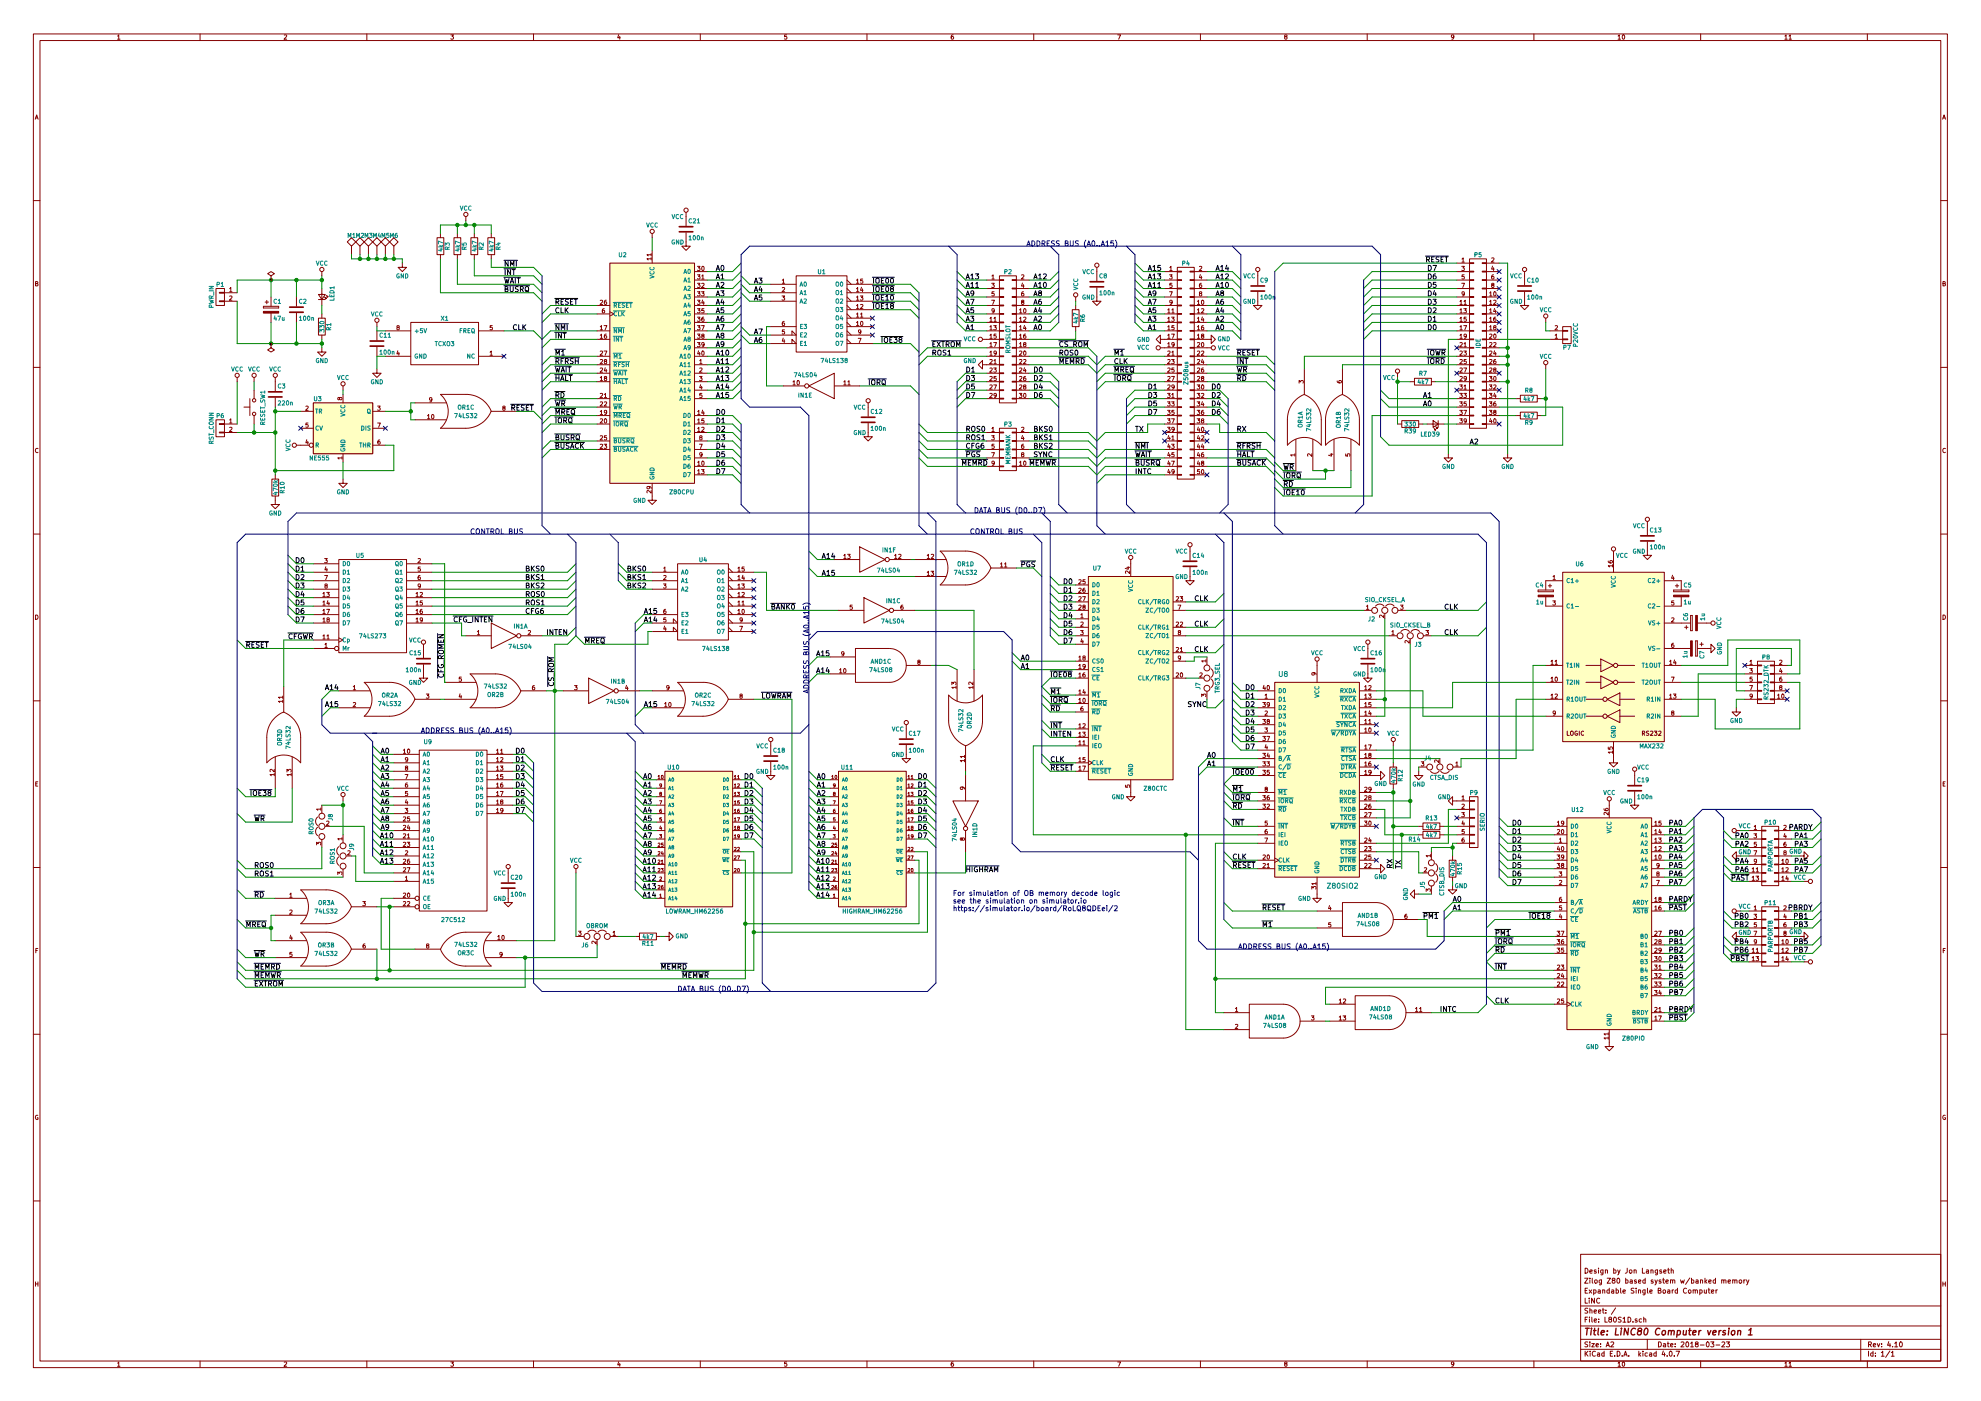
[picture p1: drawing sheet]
<svg xmlns="http://www.w3.org/2000/svg" width="594mm" height="420mm" viewBox="0 0 594 420" stroke-linecap="round" stroke-linejoin="round" font-family="sans-serif">
<g fill="none" stroke="#840000" stroke-width=".3">
<path d="M10 10.2h574v400h-574zM12 12.2h570v396h-570zM35.3 10.8l.3-.3v1.3M35.3 11.8h.7M60 10.2v2M85.2 10.6l.5-.1 .3 .3-.8 1h.8M110 10.2v2M135.2 10.5h.8l-.4 .4 .4 .3-.1 .4h-.7M160 10.2v2M185.5 10.4l-.3 .9h.8M185.9 10.9v.9M210 10.2v2"/>
<path d="M235.9 10.5h-.6v.6l.6-.1 .1 .5-.3 .3-.4-.2M260 10.2v2M285.9 10.5l-.6 .3-.1 .7 .3 .3 .4-.2v-.6l-.4-.1-.3 .3M310 10.2v2M335.2 10.5h.8l-.5 1.3M360 10.2v2M385.5 11l-.3-.2 .3-.3h.4v.4a.5 .5 0 0 0-.5 .2 .5 .5 0 0 0 0 .6l.3 .1 .3-.3-.3-.5M410 10.2v2M436 11l-.3 .2h-.3l-.1-.6 .4-.1 .3 .2-.2 .9-.4 .2M460 10.2v2M485.2 10.8l.4-.3v1.3M485.2 11.8h.8"/>
<path d="M486.6 10.6l.2-.1a.62 .62 0 0 1 .4 .6 .62 .62 0 0 1-.5 .6l-.2-.5zM510 10.2v2M535.3 10.8l.3-.3v1.3M535.3 11.8h.7M536.5 10.8l.4-.3v1.3M536.5 11.8h.7M560 10.2v2M10.6 35.8l.4-1.3 .4 1.3M10.7 35.4h.6M582.6 35.8l.4-1.3 .4 1.3M582.7 35.4h.6M10 60.2h2"/>
<path d="M105.4 71.3l1.3 1.3-1.3 1.2-1.3-1.2zM105.4 73.8v2.6M107.9 71.3l1.3 1.3-1.3 1.2-1.2-1.2zM107.9 73.8v2.6M110.5 71.3l1.3 1.3-1.3 1.2-1.3-1.2zM110.5 73.8v2.6M113 71.3l1.3 1.3-1.3 1.2-1.2-1.2zM113 73.8v2.6M115.6 71.3l1.2 1.3-1.2 1.2-1.3-1.2zM115.6 73.8v2.6M118.1 71.3l1.3 1.3-1.3 1.2-1.3-1.2zM118.1 73.8v2.6"/>
<path d="M120.6 78.9v1.3h1.3l-1.3 1.2-1.2-1.2h1.2M131.1 71.3h2v5.1h-2zM132.1 70v1.3M132.1 76.4v1.2M136.1 71.3h2.1v5.1h-2.1zM137.2 70v1.3M137.2 76.4v1.2M139.7 64.9v1.3M141.2 71.3h2.1v5.1h-2.1zM142.2 70v1.3M142.2 76.4v1.2M146.3 71.3h2v5.1h-2z"/>
<path d="M147.3 70v1.3M147.3 76.4v1.2M182.9 78.9h25.4v66h-25.4zM195.3 77.6h-1.3l.4 .4M195.3 76.4h-1.3l.4 .4M195.3 76v.8M195.3 77.3v.7M195.6 70v1.3M195.6 75.1v3.8M205.7 69.8v4h1.3l-1.3 1.3-1.2-1.3h1.2M205.7 63.7v4M209.1 79.9h.8l-.4 .5 .4 .1v.5h-.8"/>
<path d="M210.5 80l.2-.1a.61 .61 0 0 1 .5 .6 .61 .61 0 0 1-.6 .6zM359.7 80l.5-.1 .2 .3-.8 .9h.8M436.9 78.9h3.8M438.4 79.9h.7l-.4 .5 .4 .1v.5h-.7M438.4 77.7l.4-.4v1.3M438.4 78.6h.7M440.7 78.8h1.3v.2h-1.3zM440.7 77.6h5.1v50.8h-5.1zM444.5 78.8h1.3v.2h-1.3zM445.8 78.9h3.8M447.3 77.4l.5-.1 .2 .4-.8 .9h.8M447.6 79.8l-.3 .9h.8"/>
<path d="M582 60.2h2M10.7 85.1l.5-.1 .1-.5-.6-.1v1.3h.5l.2-.4-.3-.2M64.8 86.5h2.5v5.1h-2.5zM65.8 90.2h1.5v.3h-1.5zM65.8 87.7h1.5v.2h-1.5zM67.3 87.8h3.8M67.3 90.3h3.8M68.9 86.6l.3-.4v1.3M68.9 88.9l.4-.1 .3 .3-.8 .9h.8M68.9 87.5h.7M79 91.9v.5zM79 92.4h4.6z"/>
<path d="M79 91.9h4.6zM79.5 90.6h1M80 90.1v1M81.3 84h.1M81.3 82.7l1-.6-1-.7-1 .7 1 .6v1.3M81.3 89.1v2.8M81.3 93.9v2.8M83.6 91.9v.5zM88.9 89.1v2.8M88.9 93.9v2.8M95.5 95.4h2v5.1h-2zM95.5 88.3h2l-1 1.5z"/>
<path d="M95.5 89.8h2M96.5 81.4v1.3M96.5 86.5v5.1M96.5 94.1v1.3M97.3 89.1l.5 .5v-.3v.3h-.3M97.8 88.6l.5 .5v-.3v.3h-.3M113 96.7v1.3M113 99.2v2.8M115.6 99.2h7.6M119.3 98.2l-.3-.2 .3-.3 .4 .1v.3a.52 .52 0 0 0-.6 .1 .52 .52 0 0 0 0 .6h.6l-.2-.6M123.2 96.7h20.3v12.7h-20.3zM143.5 99.2h7.6"/>
<path d="M147.6 97.7h-.6v.5h.6v.6h-.6M179.1 91.6h3.8M179.1 94.1h3.8M179.1 99.2h3.8M180 90.1l.5-.1 .2 .4-.8 .9h.8M180 98l.4-.3v1.2M180 98.9h.7M181.2 97.7h.8l-.5 1.2M181.2 92.6l-.5 .3-.1 .7 .2 .2 .5-.1-.1-.6h-.4l-.2 .2M181.8 90l-.5 .3-.1 .8 .3 .2 .4-.1-.1-.6-.3-.1-.3 .2M182.9 93.5l1.2 .6-1.2 .7M208.3 84h3.8"/>
<path d="M208.3 86.5h3.8M208.3 89.1h3.8M208.3 91.6h3.8M208.3 94.1h3.8M208.3 96.7h3.8M208.3 99.2h3.8M208.3 81.4h3.8M209.1 82.4h.8l-.4 .5 .4 .1v.6h-.8M209.1 85h.8l-.4 .4 .4 .1v.6h-.8M209.1 87.5h.8l-.4 .5 .4 .1v.5h-.8M209.1 90h.8l-.4 .5 .4 .1v.6h-.8M209.1 92.6h.8l-.4 .5 .4 .1v.5h-.8"/>
<path d="M209.1 95.1h.8l-.4 .5 .4 .1v.6h-.8M209.1 97.7h.8l-.4 .4 .4 .1v.6h-.8M210.4 87.5h.8l-.5 .5 .4 .1v.5h-.7M210.4 97.7h.8l-.5 1.2M210.4 82.8l.4-.4v1.3M210.4 85.1l.5-.1 .3 .3-.8 .9h.8M210.4 83.7h.8M210.7 90l-.3 .9h.8M211 95.1l-.5 .3-.1 .7 .3 .3 .4-.1-.1-.7h-.3l-.3 .2M211 90.4v.9M211.1 92.6h-.6l-.1 .6h.7v.5h-.7M231.1 87.8h7.7"/>
<path d="M231.1 90.3h7.7M231.1 85.3h7.7M231.1 98h7.7M234.5 88.8h.8l-.4 .4 .4 .1v.6h-.8M234.6 84l.3-.3v1.3M234.6 86.3l.5-.1 .2 .4-.8 .9h.8M234.6 85h.7M235.2 96.4l-.6 .3v.7l.2 .3 .5-.2-.1-.6h-.4l-.2 .2M235.3 98.9h-.7v.6h.7v.6h-.7M238.8 82.7h15.2v22.9h-15.2zM254 87.8h7.6M254 90.3h7.6"/>
<path d="M254 85.3h7.6M254 98h7.6M254 99.2l1.3 1.3M254 96.7l1.3 1.3M254 95.4h7.6M254 94.1l1.3 1.3M254 92.9h7.6M254 91.6l1.3 1.3M254 89.1l1.3 1.2M254 86.5l1.3 1.3M254 84l1.3 1.3M256.8 96.7l.4-.3v1.3"/>
<path d="M256.8 94.2l.4-.4v1.3M256.8 91.7l.4-.4v1.3M256.8 89.1l.4-.3v1.2M256.8 86.6l.4-.4v1.3M256.8 84l.4-.3v1.3M256.8 87.5h.8M256.8 85h.8M256.8 97.7h.8M256.8 95.1h.8M256.8 92.6h.8M256.8 90h.8M258 88.8h.8l-.5 .4 .4 .1v.6h-.7"/>
<path d="M258.1 94.2l.3-.4v1.3M258.1 91.4l.4-.1 .3 .4-.8 .9h.8M258.1 95.1h.7M258.2 99.5l-.3 .2-.3-.1-.1-.6 .4-.1 .3 .3-.1 .7-.5 .3M258.2 96.5l.1-.1a.61 .61 0 0 1 .5 .6 .61 .61 0 0 1-.6 .6zM258.3 86.1l-.2 1h.7M258.6 86.6v.9M258.7 83.7h-.6v.6h.6v.5h-.6M295.9 84h3.8M295.9 86.5h3.8M295.9 89.1h3.8M295.9 91.6h3.8"/>
<path d="M295.9 94.1h3.8M295.9 96.7h3.8M295.9 99.2h3.8M296.8 95.5l.4-.4v1.3M296.8 98l.4-.3v1.2M296.8 96.4h.8M296.8 98.9h.8M297.4 85h.8l-.5 .4 .4 .1v.6h-.7M297.4 90h.8l-.5 1.3M297.5 82.8l.3-.4v1.3M297.5 83.7h.7M298 97.7h.8l-.5 .4 .4 .1v.6h-.7"/>
<path d="M298.1 95.5l.3-.4v1.3M298.1 96.4h.7M298.1 87.5h-.6v.6h.6v.5h-.6M298.2 93.1l-.3 .3-.3-.1-.1-.6 .4-.1 .3 .2-.1 .7-.5 .3M299.7 99.1h1.3v.3h-1.3zM299.7 96.6h1.3v.2h-1.3zM299.7 94h1.3v.3h-1.3zM299.7 91.5h1.3v.2h-1.3zM299.7 88.9h1.3v.3h-1.3zM299.7 86.4h1.3v.3h-1.3zM299.7 83.9h1.3v.2h-1.3zM299.7 82.7h5.1v38.1h-5.1z"/>
<path d="M303.5 99.1h1.3v.3h-1.3zM303.5 96.6h1.3v.2h-1.3zM303.5 94h1.3v.3h-1.3zM303.5 91.5h1.3v.2h-1.3zM303.5 88.9h1.3v.3h-1.3zM303.5 86.4h1.3v.3h-1.3zM303.5 83.9h1.3v.2h-1.3zM304.8 84h3.8M304.8 86.5h3.8M304.8 89.1h3.8M304.8 91.6h3.8M304.8 94.1h3.8"/>
<path d="M304.8 96.7h3.8M304.8 99.2h3.8M305.7 92.9l.4-.3v1.2M305.7 95.5l.4-.4v1.3M305.7 98l.4-.3v1.2M305.7 93.8h.8M305.7 96.4h.8M305.7 98.9h.8M306.3 82.5l.5-.1 .3 .4-.8 .9h.8M306.6 90.6l-.3-.3 .3-.3 .4 .1v.3a.52 .52 0 0 0-.5 .2 .52 .52 0 0 0-.1 .6h.6l-.2-.6M306.6 84.9l-.3 .9h.8M306.9 87.5l-.5 .3-.1 .7 .3 .3 .4-.2-.1-.6h-.3l-.3 .2"/>
<path d="M306.9 85.4v.8M307 95.2l.4-.1 .3 .4-.8 .9h.8M307.1 92.7l.1-.1a.61 .61 0 0 1 .5 .6 .61 .61 0 0 1-.6 .6zM307.2 97.6l-.2 .9h.7M307.5 98.1v.8M321.6 92.9h2v5.1h-2zM322.6 89.1v1.2M322.6 91.6v1.3M322.6 98v1.2M328.9 86.3v4h1.3l-1.3 1.3-1.2-1.3h1.2M328.9 80.2v4M349.2 84h3.9"/>
<path d="M349.2 86.5h3.9M349.2 89.1h3.9M349.2 91.6h3.9M349.2 94.1h3.9M349.2 96.7h3.9M349.2 99.2h3.9M349.2 81.4h3.9M350.2 92.9l.3-.3v1.2M350.2 95.5l.3-.4v1.3M350.2 98l.3-.3v1.2M350.2 93.8h.7M350.2 96.4h.7"/>
<path d="M350.2 98.9h.7M350.7 82.4h.8l-.4 .5 .4 .1v.6h-.8M350.7 87.5h.9l-.6 1.3M350.8 80.2l.4-.3v1.2M350.8 81.1h.7M351.3 95.1h.8l-.4 .5 .4 .1v.6h-.8M351.4 92.9l.4-.3v1.2M351.4 93.8h.7M351.5 85h-.6l-.1 .5h.7v.6h-.7M351.5 90.6l-.2 .2-.4-.1v-.6l.4-.1 .2 .3v.7l-.6 .3M352.1 97.7h-.6l-.1 .5h.7v.6h-.7M353.1 99.1h1.2v.3h-1.2z"/>
<path d="M353.1 96.6h1.2v.2h-1.2zM353.1 94h1.2v.3h-1.2zM353.1 91.5h1.2v.2h-1.2zM353.1 88.9h1.2v.3h-1.2zM353.1 86.4h1.2v.3h-1.2zM353.1 83.9h1.2v.2h-1.2zM353.1 81.3h1.2v.3h-1.2zM353.1 80.2h5v63.5h-5zM356.9 99.1h1.2v.3h-1.2zM356.9 96.6h1.2v.2h-1.2zM356.9 94h1.2v.3h-1.2zM356.9 91.5h1.2v.2h-1.2z"/>
<path d="M356.9 88.9h1.2v.3h-1.2zM356.9 86.4h1.2v.3h-1.2zM356.9 83.9h1.2v.2h-1.2zM356.9 81.3h1.2v.3h-1.2zM358.1 84h3.8M358.1 86.5h3.8M358.1 89.1h3.8M358.1 91.6h3.8M358.1 94.1h3.8M358.1 96.7h3.8M358.1 99.2h3.8M358.1 81.4h3.8"/>
<path d="M359.1 90.4l.3-.4v1.3M359.1 92.9l.3-.3v1.2M359.1 95.5l.3-.4v1.3M359.1 98l.3-.3v1.2M359.1 93.8h.7M359.1 96.4h.7M359.1 98.9h.7M359.1 91.3h.7M359.9 88l-.2-.2 .2-.3 .4 .1v.3a.52 .52 0 0 0-.5 .2 .52 .52 0 0 0-.1 .5h.6l-.1-.6M360 82.3l-.3 1h.8M360.3 85l-.6 .3v.7l.2 .2 .4-.1v-.6l-.4-.1-.2 .3M360.3 82.8v.9"/>
<path d="M360.3 92.7l.5-.1 .2 .3-.8 .9h.8M360.4 90.1l.2-.1a.61 .61 0 0 1 .4 .7 .61 .61 0 0 1-.5 .5zM360.6 95l-.3 1h.8M360.9 97.7l-.6 .3v.7l.2 .2 .5-.1-.1-.6-.4-.1-.2 .3M360.9 95.5v.9M377.2 87.5v4.1h1.3l-1.3 1.3-1.3-1.3h1.3M377.2 81.4v4.1M436.9 84h3.8M436.9 86.5h3.8M436.9 89.1h3.8M436.9 91.6h3.8M436.9 94.1h3.8"/>
<path d="M436.9 96.7h3.8M436.9 99.2h3.8M436.9 81.4h3.8M437.8 90.4l.4-.4v1.3M437.8 92.9l.4-.3v1.2M437.8 95.5l.4-.4v1.3M437.8 98l.4-.3v1.2M437.8 93.8h.7M437.8 96.4h.7M437.8 98.9h.7M437.8 91.3h.7M438.4 85h.8l-.5 1.2"/>
<path d="M439 92.6h.8l-.5 .5 .4 .1v.5h-.7M439 97.7h.8l-.5 1.2M439 90.4l.4-.4v1.3M439 91.3h.8M439.1 82.4h-.6l-.1 .6h.7v.6h-.7M439.1 88l-.2 .3-.4-.1v-.6l.4-.1 .2 .2v.8l-.6 .3M439.7 95.1h-.6l-.1 .6h.7v.6h-.7M440.7 99.1h1.3v.3h-1.3zM440.7 96.6h1.3v.2h-1.3zM440.7 94h1.3v.3h-1.3zM440.7 91.5h1.3v.2h-1.3zM440.7 88.9h1.3v.3h-1.3z"/>
<path d="M440.7 86.4h1.3v.3h-1.3zM440.7 83.9h1.3v.2h-1.3zM440.7 81.3h1.3v.3h-1.3zM444.5 99.1h1.3v.3h-1.3zM444.5 96.6h1.3v.2h-1.3zM444.5 94h1.3v.3h-1.3zM444.5 91.5h1.3v.2h-1.3zM444.5 88.9h1.3v.3h-1.3zM444.5 86.4h1.3v.3h-1.3zM444.5 83.9h1.3v.2h-1.3zM444.5 81.3h1.3v.3h-1.3zM445.8 84h3.8"/>
<path d="M445.8 86.5h3.8M445.8 89.1h3.8M445.8 91.6h3.8M445.8 94.1h3.8M445.8 96.7h3.8M445.8 99.2h3.8M445.8 81.4h3.8M446.7 87.9l.4-.4v1.3M446.7 90.4l.4-.4v1.3M446.7 92.9l.4-.3v1.2M446.7 95.5l.4-.4v1.3M446.7 98l.4-.3v1.2"/>
<path d="M446.7 93.8h.7M446.7 96.4h.7M446.7 98.9h.7M446.7 91.3h.7M446.7 88.8h.7M447.5 85.5l-.2-.2 .2-.3 .5 .1v.3a.52 .52 0 0 0-.6 .1 .52 .52 0 0 0 0 .6h.6l-.2-.6M447.9 82.4l-.5 .3-.1 .7 .2 .3 .5-.1-.1-.7h-.4l-.2 .2M447.9 80.3v.8M447.9 90.1l.5-.1 .2 .4-.7 .9h.7M448 87.6l.2-.1a.61 .61 0 0 1 .5 .6 .61 .61 0 0 1-.6 .6zM448.2 98.2l-.3-.2 .3-.3 .4 .1v.3a.52 .52 0 0 0-.6 .1 .52 .52 0 0 0 0 .6h.6l-.2-.6M448.2 92.5l-.3 .9h.8"/>
<path d="M448.5 95.1l-.5 .3-.1 .7 .3 .3 .4-.1-.1-.7h-.3l-.3 .2M448.5 93v.8M457.2 87.5v4.1h1.3l-1.3 1.3-1.3-1.3h1.3M457.2 81.4v4.1M463.5 95.4v1.3M464.8 99.2h3.8M466.4 97.8l.5-.1 .2 .3-.8 .9h.8M468.6 99.1h1.6v.3h-1.6zM468.6 98h2.6v5h-2.6zM582.7 85.1l.5-.1 .1-.5-.6-.1v1.3h.5l.2-.4-.3-.2M10 110.2h2M71.1 113.2v1.3"/>
<path d="M74.9 119.5v5.1M76.2 113.2v1.3M76.2 117v2.5M81.3 103h.1M81.3 103v1.3l1 .6-1 .7-1-.7 1-.6M82.5 113.2v4.1M82.5 119.3v2.8M96.5 104.3v1.3h1.3l-1.3 1.2-1.3-1.2h1.3M96.5 100.5v1.3M101.8 119.4l.6-.2v.7a.52 .52 0 0 1-.5-.1 .52 .52 0 0 1-.2-.6h-.3l-.1 .5 .2 .2 .3-.2M102.9 115.7v1.3M102.9 118.3v2.5"/>
<path d="M113 110.7v1.2h1.3l-1.3 1.3-1.2-1.3h1.2M113 104.1v2.7M115.6 106.8h7.6M119.3 105.2l-.3 .9h.8M119.6 105.7v.8M129.5 119.8l-.2 .2h-.4v-.7l.4-.1 .2 .3v.7l-.6 .3M139.7 118.3h-7.6a6.7 6.7 0 0 1 0 10.1h7.6a8.3 8.3 0 0 0 7.6-5.1M139.7 118.3a8 8 0 0 1 7.6 5.1M143.5 106.8h7.6M147 105.6l.3-.3v1.2M147 106.5h.7M179.1 106.8h3.8"/>
<path d="M179.1 119.5h3.8M179.1 109.4h3.8M179.1 111.9h3.8M179.1 101.8h3.8M179.1 114.5h3.8M180 118.1l.5-.1 .2 .3-.8 .9h.8M180 110.5l.5-.1 .2 .3-.8 .9h.8M180 100.6l.4-.4v1.3M180 105.4l.5-.1 .2 .3-.8 .9h.8M180 113.3l.4-.4v1.3M180 107.9l.5-.1 .2 .4-.8 .9h.8M180 101.5h.7"/>
<path d="M180 114.2h.7M181.2 105.3h.8l-.5 1.2M181.2 118.3l.4-.3v1.2M181.2 119.2h.7M181.5 113.4l-.3-.2 .3-.3 .4 .1v.3a.52 .52 0 0 0-.6 .2 .52 .52 0 0 0 0 .5h.6l-.2-.6M181.5 108.3l-.3-.2 .3-.3 .4 .1v.3a.52 .52 0 0 0-.6 .2 .52 .52 0 0 0 0 .6h.6l-.2-.7M181.5 110.3l-.3 .9h.8M181.8 100.2l-.5 .3-.1 .7 .3 .3 .4-.2-.1-.6h-.3l-.3 .2M181.8 110.8v.8M208.3 106.8h3.8M208.3 119.5h3.8M208.3 109.4h3.8"/>
<path d="M208.3 111.9h3.8M208.3 101.8h3.8M208.3 114.5h3.8M208.3 104.3h3.8M208.3 117h3.8M209.1 100.2h.8l-.4 .5 .4 .1v.5h-.8M209.1 102.7h.8l-.4 .5 .4 .1v.6h-.8M209.5 105.2l-.3 .9h.8M209.8 112.9h.7l-.4 .5 .4 .1v.5h-.7M209.8 105.7v.8M209.8 108.2l.4-.4v1.3M209.8 110.5l.5-.1 .2 .3-.7 .9h.7"/>
<path d="M209.8 109.1h.7M210.1 115.4l-.3 .9h.8M210.4 115.8v.9M210.5 118h-.6l-.1 .6h.7v.5h-.7M210.5 105.4l.2-.1a.61 .61 0 0 1 .5 .6 .61 .61 0 0 1-.6 .6zM210.7 100.7l-.3-.2 .3-.3 .4 .1v.3a.52 .52 0 0 0-.5 .2 .52 .52 0 0 0-.1 .5h.6l-.2-.6M211.2 103.3l-.3 .2-.4-.1v-.6l.4-.1 .3 .3-.1 .7-.6 .3M231.1 103h7.7l-1.3-1.2v1.2M231.1 100.5h7.7l-1.3-1.3v1.3M234.9 101.4l-.3 .9h.8M234.9 115.7h6.4M235.2 101.9v.8"/>
<path d="M237.8 114.5l.4-.3v1.2M237.8 115.4h.7M239.1 114.3l.2-.1a.61 .61 0 0 1 .5 .6 .61 .61 0 0 1-.6 .6zM242.6 115.7l7.6-3.8v7.6zM250.2 115.7h7.6M253 114.5l.4-.3v1.2M253 115.4h.7M254 103h7.6M254 100.5h7.6M254 101.8l1.3 1.2M254.3 114.5l.3-.3v1.2M254.3 115.4h.7"/>
<path d="M257.4 101.5h.8l-.5 1.2M294.6 109.4v-1.3l-1.2 1.3 1.2 1.3v-1.3h5.1M294.6 101.8h5.1M295.9 106.8h3.8M295.9 119.5h3.8M295.9 111.9h3.8M295.9 114.5h3.8M295.9 104.3h3.8M295.9 117h3.8M296.8 107.9l.5-.1 .3 .4-.8 .9h.8M296.8 110.5l.5-.1 .3 .3-.8 .9h.8M296.8 100.6l.4-.4v1.3"/>
<path d="M296.8 113l.5-.1 .3 .4-.8 .9h.8M296.8 103.1l.4-.4v1.3M296.8 115.5l.5-.1 .3 .4-.8 .9h.8M296.8 105.6l.4-.3v1.2M296.8 118.1l.5-.1 .3 .3-.8 .9h.8M296.8 101.5h.8M296.8 104h.8M296.8 106.5h.8M298 110.4h.8l-.5 .4 .4 .1v.6h-.7M298 102.7h.8l-.5 1.3M298 115.4h.8l-.5 1.3M298.1 108.2l.3-.4v1.3"/>
<path d="M298.1 109.1h.7M298.7 100.2h-.6v.6h.6v.5h-.6M298.7 112.9h-.6v.6h.6v.5h-.6M298.8 105.8l-.2 .3-.4-.1-.1-.6 .5-.1 .2 .2-.1 .7-.5 .3M298.8 118.5l-.2 .3-.4-.1-.1-.6 .5-.1 .2 .2-.1 .7-.5 .3M299.7 119.4h1.3v.3h-1.3zM299.7 116.9h1.3v.2h-1.3zM299.7 114.3h1.3v.3h-1.3zM299.7 111.8h1.3v.3h-1.3zM299.7 109.3h1.3v.2h-1.3zM299.7 106.7h1.3v.3h-1.3zM299.7 104.2h1.3v.2h-1.3z"/>
<path d="M299.7 101.6h1.3v.3h-1.3zM303.5 119.4h1.3v.3h-1.3zM303.5 116.9h1.3v.2h-1.3zM303.5 114.3h1.3v.3h-1.3zM303.5 111.8h1.3v.3h-1.3zM303.5 109.3h1.3v.2h-1.3zM303.5 106.7h1.3v.3h-1.3zM303.5 104.2h1.3v.2h-1.3zM303.5 101.6h1.3v.3h-1.3zM304.8 106.8h3.8M304.8 119.5h3.8M304.8 109.4h3.8"/>
<path d="M304.8 111.9h3.8M304.8 101.8h3.8M304.8 114.5h3.8M304.8 104.3h3.8M304.8 117h3.8M305.7 118h.8l-.5 .5 .4 .1v.5h-.7M305.7 105.4l.5-.1 .3 .3-.8 .9h.8M305.7 107.9l.5-.1 .3 .4-.8 .9h.8M305.7 110.5l.5-.1 .3 .3-.8 .9h.8M305.7 100.6l.4-.4v1.3M305.7 113l.5-.1 .3 .4-.8 .9h.8M305.7 103.1l.4-.4v1.3"/>
<path d="M305.7 115.5l.5-.1 .3 .4-.8 .9h.8M305.7 101.5h.8M305.7 104h.8M307 107.9l.4-.1 .3 .4-.8 .9h.8M307.1 105.4l.1-.1a.61 .61 0 0 1 .5 .6 .61 .61 0 0 1-.6 .6zM307.1 118.1l.1-.1a.61 .61 0 0 1 .5 .6 .61 .61 0 0 1-.6 .6zM307.2 103.3l-.2-.3 .2-.3 .4 .1v.3a.52 .52 0 0 0-.5 .2 .52 .52 0 0 0-.1 .6h.6l-.2-.6M307.2 116l-.2-.3 .2-.3 .4 .1v.3a.52 .52 0 0 0-.5 .2 .52 .52 0 0 0-.1 .6h.6l-.2-.6M307.2 110.3l-.2 .9h.7M307.5 100.2l-.5 .3v.7l.2 .3 .4-.2-.1-.6h-.3l-.2 .2M307.5 112.9l-.5 .3v.7l.2 .3 .4-.2-.1-.6h-.3l-.2 .2M307.5 110.8v.8"/>
<path d="M348 101.8v-1.3l-1.3 1.3 1.3 1.2v-1.2h5.1M348 104.3h5.1M349.2 106.8h3.9M349.2 119.5h3.9M349.2 109.4h3.9M349.2 111.9h3.9M349.2 114.5h3.9M349.2 117h3.9M350.1 118h.8l-.4 .5 .4 .1v.5h-.8M350.2 105.4l.5-.1 .2 .3-.8 .9h.8M350.2 107.9l.5-.1 .2 .4-.8 .9h.8M350.2 110.5l.5-.1 .2 .3-.8 .9h.8"/>
<path d="M350.2 100.6l.3-.4v1.3M350.2 113l.5-.1 .2 .4-.8 .9h.8M350.2 103.1l.3-.4v1.3M350.2 115.5l.5-.1 .2 .4-.8 .9h.8M350.2 101.5h.7M350.2 104h.7M351.3 107.8h.8l-.4 .5 .4 .1v.6h-.8M351.3 100.2h.9l-.6 1.3M351.3 112.9h.9l-.6 1.3M351.4 105.6l.4-.3v1.2M351.4 118.3l.4-.3v1.2M351.4 106.5h.7"/>
<path d="M351.4 119.2h.7M352.1 110.4h-.6l-.1 .5h.7v.6h-.7M352.1 103.3l-.2 .2-.4-.1v-.6l.4-.1 .2 .3v.7l-.6 .3M352.1 116l-.2 .2-.4-.1v-.6l.4-.1 .2 .3v.7l-.6 .3M353.1 119.4h1.2v.3h-1.2zM353.1 116.9h1.2v.2h-1.2zM353.1 114.3h1.2v.3h-1.2zM353.1 111.8h1.2v.3h-1.2zM353.1 109.3h1.2v.2h-1.2zM353.1 106.7h1.2v.3h-1.2zM353.1 104.2h1.2v.2h-1.2zM353.1 101.6h1.2v.3h-1.2z"/>
<path d="M356.9 119.4h1.2v.3h-1.2zM356.9 116.9h1.2v.2h-1.2zM356.9 114.3h1.2v.3h-1.2zM356.9 111.8h1.2v.3h-1.2zM356.9 109.3h1.2v.2h-1.2zM356.9 106.7h1.2v.3h-1.2zM356.9 104.2h1.2v.2h-1.2zM356.9 101.6h1.2v.3h-1.2zM358.1 101.8h5.1v-1.3l1.3 1.3-1.3 1.2v-1.2M358.1 106.8h3.8M358.1 119.5h3.8M358.1 109.4h3.8"/>
<path d="M358.1 111.9h3.8M358.1 114.5h3.8M358.1 104.3h5.1M358.1 117h3.8M359 115.4h.8l-.4 .5 .3 .1v.6h-.7M359 118h.8l-.4 .5 .3 .1v.5h-.7M359.1 102.8l.5-.1 .2 .4-.8 .9h.8M359.1 105.4l.5-.1 .2 .3-.8 .9h.8M359.1 107.9l.5-.1 .2 .4-.8 .9h.8M359.1 110.5l.5-.1 .2 .3-.8 .9h.8M359.1 100.6l.3-.4v1.3M359.1 113l.5-.1 .2 .4-.8 .9h.8"/>
<path d="M359.1 101.5h.7M360.3 105.4l.5-.1 .2 .3-.8 .9h.8M360.3 118.1l.5-.1 .2 .3-.8 .9h.8M360.4 102.8l.2-.1a.61 .61 0 0 1 .4 .7 .61 .61 0 0 1-.5 .5zM360.4 115.5l.2-.1a.61 .61 0 0 1 .4 .7 .61 .61 0 0 1-.5 .5zM360.5 100.7l-.2-.2 .2-.3 .5 .1v.3a.52 .52 0 0 0-.6 .2 .52 .52 0 0 0-.1 .5h.7l-.2-.6M360.5 113.4l-.2-.2 .2-.3 .5 .1v.3a.52 .52 0 0 0-.6 .2 .52 .52 0 0 0-.1 .5h.7l-.2-.6M360.6 107.7l-.3 1h.8M360.9 110.4l-.6 .3v.7l.2 .2 .5-.1-.1-.6-.4-.1-.2 .3M360.9 108.2v.9M389.6 114.9v-.8l.5 .4 .1-.3h.5v.7M391.2 110.7v7.6"/>
<path d="M401 114.2l.3 .6h.7l.3-.2-.1-.4h-.7v.4l.2 .2M402.6 118.3a8.3 8.3 0 0 1 5.1 7.6v7.6M402.6 118.3a8 8 0 0 0-5.1 7.6v7.6a6.7 6.7 0 0 1 10.1 0M402.6 110.7v7.6M419.1 111.9v1.3M422.9 114.5h1.3M424.2 113.5h5.1v2h-5.1zM429.3 114.5h1.2M436.9 106.8h3.8M436.9 119.5h3.8M436.9 109.4h3.8M436.9 111.9h3.8"/>
<path d="M436.9 101.8h3.8M436.9 114.5h3.8M436.9 104.3h3.8M436.9 117h3.8M437.7 115.4h.8l-.4 .5 .4 .1v.6h-.8M437.7 118h.8l-.4 .5 .4 .1v.5h-.8M437.8 102.8l.5-.1 .2 .4-.8 .9h.8M437.8 105.4l.5-.1 .2 .3-.8 .9h.8M437.8 107.9l.5-.1 .2 .4-.8 .9h.8M437.8 110.5l.5-.1 .2 .3-.8 .9h.8M437.8 100.6l.4-.4v1.3M437.8 113l.5-.1 .2 .4-.8 .9h.8"/>
<path d="M437.8 101.5h.7M439 105.3h.8l-.5 .5 .4 .1v.5h-.7M439 118h.8l-.5 .5 .4 .1v.5h-.7M439 110.4h.8l-.5 1.2M439 103.1l.4-.4v1.3M439 115.8l.4-.4v1.3M439 104h.8M439 116.7h.8M439.7 107.8h-.6l-.1 .6h.7v.6h-.7M439.8 100.7l-.3 .3-.4-.1v-.6l.4-.1 .3 .2-.1 .8-.6 .3M439.8 113.4l-.3 .3-.4-.1v-.6l.4-.1 .3 .2-.1 .8-.6 .3M440.7 119.4h1.3v.3h-1.3z"/>
<path d="M440.7 116.9h1.3v.2h-1.3zM440.7 114.3h1.3v.3h-1.3zM440.7 111.8h1.3v.3h-1.3zM440.7 109.3h1.3v.2h-1.3zM440.7 106.7h1.3v.3h-1.3zM440.7 104.2h1.3v.2h-1.3zM440.7 101.6h1.3v.3h-1.3zM444.5 119.4h1.3v.3h-1.3zM444.5 116.9h1.3v.2h-1.3zM444.5 114.3h1.3v.3h-1.3zM444.5 111.8h1.3v.3h-1.3zM444.5 109.3h1.3v.2h-1.3z"/>
<path d="M444.5 106.7h1.3v.3h-1.3zM444.5 104.2h1.3v.2h-1.3zM444.5 101.6h1.3v.3h-1.3zM445.8 106.8h3.8M445.8 119.5h3.8M445.8 109.4h3.8M445.8 111.9h3.8M445.8 101.8h3.8M445.8 114.5h3.8M445.8 104.3h3.8M445.8 117h3.8M446.6 112.9h.8l-.4 .5 .4 .1v.5h-.8"/>
<path d="M446.6 115.4h.8l-.4 .5 .4 .1v.6h-.8M446.6 118h.8l-.4 .5 .4 .1v.5h-.8M446.7 100.3l.5-.1 .2 .4-.8 .9h.8M446.7 102.8l.5-.1 .2 .4-.8 .9h.8M446.7 105.4l.5-.1 .2 .3-.8 .9h.8M446.7 107.9l.5-.1 .2 .4-.8 .9h.8M446.7 110.5l.5-.1 .2 .3-.8 .9h.8M447.9 102.8l.5-.1 .2 .4-.7 .9h.7M447.9 115.5l.5-.1 .2 .4-.7 .9h.7M448 100.3l.2-.1a.61 .61 0 0 1 .5 .6 .61 .61 0 0 1-.6 .6zM448 113l.2-.1a.61 .61 0 0 1 .5 .6 .61 .61 0 0 1-.6 .6zM448.2 110.9l-.3-.2 .3-.3 .4 .1v.3a.52 .52 0 0 0-.6 .1 .52 .52 0 0 0 0 .6h.6l-.2-.6"/>
<path d="M448.2 105.2l-.3 .9h.8M448.2 117.9l-.3 .9h.8M448.5 107.8l-.5 .3-.1 .7 .3 .3 .4-.1-.1-.7h-.3l-.3 .2M448.5 105.7v.8M448.5 118.4v.8M454.7 119.5h1.2M455.9 118.5h5.1v2.1h-5.1zM461 119.5h1.3M463.5 109.4v1.3M464.8 101.8h3.8M466.4 100.6l.3-.4v1.3M466.4 101.5h.7"/>
<path d="M468.6 101.6h1.6v.3h-1.6zM582 110.2h2M11.4 134.6a.58 .58 0 0 0-.8 .5 .58 .58 0 0 0 .8 .5M64.8 125.9h2.5v5.1h-2.5zM65.8 129.6h1.5v.2h-1.5zM65.8 127h1.5v.3h-1.5zM67.3 129.7h3.8M67.3 127.2h3.8M68.9 126l.3-.4v1.3M68.9 128.2l.4-.1 .3 .4-.8 .9h.8M68.9 126.9h.7M73.2 122.1h1.7"/>
<path d="M76.2 124.6v2.6M88.9 133.5h3.8M90.2 128.4h3.8M90.2 123.4h3.8M91.7 121.9l.5-.1 .2 .3-.8 1h.8M92 131.9l-.3 .9h.8M92.3 132.4v.8M92.4 126.9h-.6l-.1 .5h.7v.6h-.7M94 120.8h17.8v15.3h-17.8zM102.6 137.3h-1.3l.4 .4M102.6 137v.7M102.9 136.1v2.5"/>
<path d="M111.8 128.4h3.8M111.8 123.4h3.8M111.8 133.5h3.8M113.2 121.8h.8l-.4 .5 .4 .1v.5h-.8M113.2 126.9h.9l-.6 1.2M113.9 131.9l-.5 .3-.1 .8 .2 .2 .5-.1-.1-.6-.4-.1-.2 .3M124.5 120.8h9.4M124.5 125.9h9.4M128.2 124.7l.3-.4v1.3M128.2 125.6h.7M129.5 124.4l.2-.1a.61 .61 0 0 1 .5 .7 .61 .61 0 0 1-.6 .5zM147.3 123.4h7.6"/>
<path d="M151 122.3l-.2-.2 .2-.3 .4 .1v.3a.52 .52 0 0 0-.5 .2 .52 .52 0 0 0-.1 .5h.6l-.1-.6M179.1 132.2h3.8M179.1 122.1h3.8M179.1 134.8h3.8M179.1 124.6h3.8M179.1 127.2h3.8M180 125.7l.5-.1 .2 .4-.8 .9h.8M180 120.6l.5-.1 .2 .4-.8 .9h.8M180 133.3l.5-.1 .2 .4-.8 .9h.8M180 130.8l.5-.1 .2 .3-.8 .9h.8M180 123.4l.4-.3v1.2M180 124.3h.7"/>
<path d="M181.2 133.2h.7l-.4 .5 .4 .1v.6h-.7M181.2 120.6l.5-.1 .2 .4-.7 .9h.7M181.3 125.7l.2-.1a.61 .61 0 0 1 .5 .6 .61 .61 0 0 1-.6 .6zM181.9 130.7h-.6l-.1 .6h.7v.5h-.7M181.9 123.6l-.2 .2h-.4v-.6l.4-.1 .2 .2v.7l-.6 .3M208.3 129.7h3.8M208.3 132.2h3.8M208.3 134.8h3.8M208.3 124.6h3.8M208.3 137.3h3.8M208.3 127.2h3.8M208.3 139.9h3.8"/>
<path d="M209.2 138.7l.4-.4v1.3M209.2 128.5l.4-.4v1.3M209.2 123.4l.4-.3v1.2M209.2 126l.4-.4v1.3M209.2 139.6h.7M209.2 129.4h.7M209.2 124.3h.7M209.2 126.9h.7M209.8 133.2h.8l-.5 1.3M210.1 131.2l-.3-.2 .3-.3 .4 .1v.3a.52 .52 0 0 0-.6 .1 .52 .52 0 0 0 0 .6h.6l-.2-.6M210.4 128.2l.5-.1 .3 .4-.8 .9h.8M210.5 136.3l-.2 .2h-.4v-.6l.4-.1 .2 .2v.7l-.6 .3"/>
<path d="M210.5 138.4l.2-.1a.61 .61 0 0 1 .5 .6 .61 .61 0 0 1-.6 .6zM210.7 123l-.3 .9h.8M211 123.5v.8M211.1 125.6h-.6l-.1 .6h.7v.5h-.7M260.3 126.9v4.1h1.3l-1.3 1.2-1.2-1.2h1.2M260.3 120.8v4.1M295.9 129.7h3.8M295.9 132.2h3.8M295.9 134.8h3.8M295.9 137.3h3.8M295.9 139.9h3.8M297.4 130.7h.8l-.5 .5 .4 .1v.5h-.7"/>
<path d="M297.4 135.8h.8l-.5 1.2M297.5 128.5l.3-.4v1.3M297.5 129.4h.7M298.1 133.2h-.6v.6h.6v.6h-.6M298.2 138.8l-.3 .3-.3-.1-.1-.6 .4-.1 .3 .2-.1 .8-.5 .3M299.7 139.7h1.3v.3h-1.3zM299.7 137.2h1.3v.3h-1.3zM299.7 134.7h1.3v.2h-1.3zM299.7 132.1h1.3v.3h-1.3zM299.7 129.6h1.3v.2h-1.3zM299.7 128.4h5.1v12.7h-5.1zM303.5 139.7h1.3v.3h-1.3z"/>
<path d="M303.5 137.2h1.3v.3h-1.3zM303.5 134.7h1.3v.2h-1.3zM303.5 132.1h1.3v.3h-1.3zM303.5 129.6h1.3v.2h-1.3zM304.8 129.7h3.8M304.8 132.2h3.8M304.8 134.8h3.8M304.8 137.3h3.8M304.8 139.9h3.8M305.7 138.7l.4-.4v1.3M305.7 139.6h.8M306.3 128.2l.5-.1 .3 .4-.8 .9h.8"/>
<path d="M306.6 136.3l-.3-.2 .3-.3 .4 .1v.3a.52 .52 0 0 0-.5 .1 .52 .52 0 0 0-.1 .6h.6l-.2-.6M306.6 130.6l-.3 .9h.8M306.9 133.2l-.5 .3-.1 .7 .3 .3 .4-.1-.1-.7h-.3l-.3 .2M306.9 131.1v.8M307.1 138.4l.1-.1a.61 .61 0 0 1 .5 .6 .61 .61 0 0 1-.6 .6zM349.2 129.7h3.9M349.2 132.2h3.9M349.2 122.1h3.9M349.2 134.8h3.9M349.2 124.6h3.9M349.2 137.3h3.9M349.2 127.2h3.9"/>
<path d="M349.2 139.9h3.9M350.1 120.5h.8l-.4 .5 .4 .1v.6h-.8M350.1 123.1h.8l-.4 .4 .4 .1v.6h-.8M350.1 125.6h.8l-.4 .5 .4 .1v.5h-.8M350.1 128.1h.8l-.4 .5 .4 .1v.6h-.8M350.5 130.6l-.3 .9h.8M350.5 133.1l-.3 1h.8M350.5 135.7l-.3 .9h.8M350.5 138.2l-.3 .9h.8M350.8 131.1v.8M350.8 133.6v.9M350.8 136.2v.8"/>
<path d="M350.8 138.7v.9M351.3 120.5h.8l-.4 .5 .4 .1v.6h-.8M351.3 133.2h.8l-.4 .5 .4 .1v.6h-.8M351.3 125.6h.9l-.6 1.3M351.3 138.3h.9l-.6 1.3M351.4 131l.4-.3v1.2M351.4 131.9h.7M352.1 123.1h-.6l-.1 .5h.7v.6h-.7M352.1 135.8h-.6l-.1 .5h.7v.6h-.7M352.1 128.7l-.2 .2-.4-.1v-.6l.4-.1 .2 .3v.7l-.6 .3M353.1 139.7h1.2v.3h-1.2zM353.1 137.2h1.2v.3h-1.2z"/>
<path d="M353.1 134.7h1.2v.2h-1.2zM353.1 132.1h1.2v.3h-1.2zM353.1 129.6h1.2v.2h-1.2zM353.1 127h1.2v.3h-1.2zM353.1 124.5h1.2v.3h-1.2zM353.1 122h1.2v.2h-1.2zM356.9 139.7h1.2v.3h-1.2zM356.9 137.2h1.2v.3h-1.2zM356.9 134.7h1.2v.2h-1.2zM356.9 132.1h1.2v.3h-1.2zM356.9 129.6h1.2v.2h-1.2zM356.9 127h1.2v.3h-1.2z"/>
<path d="M356.9 124.5h1.2v.3h-1.2zM356.9 122h1.2v.2h-1.2zM358.1 129.7h3.8M358.1 132.2h3.8M358.1 122.1h3.8M358.1 134.8h3.8M358.1 124.6h3.8M358.1 137.3h3.8M358.1 127.2h3.8M358.1 139.9h3.8M359 120.5h.8l-.4 .5 .3 .1v.6h-.7M359 123.1h.8l-.4 .4 .3 .1v.6h-.7"/>
<path d="M359 125.6h.8l-.4 .5 .3 .1v.5h-.7M359.4 128.1l-.3 .9h.7M359.4 130.6l-.3 .9h.7M359.4 133.1l-.3 1h.7M359.4 135.7l-.3 .9h.7M359.4 138.2l-.3 .9h.7M359.7 128.5v.9M359.7 131.1v.8M359.7 133.6v.9M359.7 136.2v.8M359.7 138.7v.9M360.3 130.8l.5-.1 .2 .3-.8 .9h.8"/>
<path d="M360.4 128.2l.2-.1a.61 .61 0 0 1 .4 .7 .61 .61 0 0 1-.5 .5zM360.5 126.1l-.2-.2 .2-.3 .5 .1v.3a.52 .52 0 0 0-.6 .2 .52 .52 0 0 0-.1 .5h.7l-.2-.6M360.5 138.8l-.2-.2 .2-.3 .5 .1v.3a.52 .52 0 0 0-.6 .2 .52 .52 0 0 0-.1 .5h.7l-.2-.6M360.6 120.4l-.3 1h.8M360.6 133.1l-.3 1h.8M360.9 123.1l-.6 .3v.7l.2 .2 .5-.1-.1-.6-.4-.1-.2 .3M360.9 135.8l-.6 .3v.7l.2 .2 .5-.1-.1-.6-.4-.1-.2 .3M360.9 120.9v.9M360.9 133.6v.9M388.3 120.3l1-1a2.74 2.74 0 0 1 2.1-.9 8.3 8.3 0 0 1 4.8 7.5v7.6a6.7 6.7 0 0 0-10.1 0v-7.6a8 8 0 0 1 2.2-5.6zM388.3 136.4h-1.3l.4 .4M388.3 136.1v.7"/>
<path d="M388.6 131.7v9.4M393.4 136.1v.8l-.9-.8-.4 .2 .1 .5M393.7 131.7v9.4M398.9 136.2h.8M399.3 136v.8l-.9-.3M400 131.7v9.4M403.6 136.1v.6l.5 .1v-.7h.6v.7M405.1 131.7v9.4M419.1 127.2h1.3M420.4 126.2h5v2h-5zM425.4 127.2h1.3M428 127.2h5.1"/>
<path d="M429.8 126.2l1.5 1-1.5 1zM430 128.4l.5 .5h-.2h.2v-.2M430.5 127.9l.5 .5h-.2h.2v-.2M431.3 126.2v2M434.3 136.1v1.2h1.3l-1.3 1.3-1.2-1.3h1.2M436.9 122.1h3.8M436.9 124.6h3.8M436.9 127.2h3.8M437.7 120.5h.8l-.4 .5 .4 .1v.6h-.8M437.7 123.1h.8l-.4 .4 .4 .1v.6h-.8M437.7 125.6h.8l-.4 .5 .4 .1v.5h-.8M439 123.1h.8l-.5 1.2"/>
<path d="M439.7 120.5h-.6l-.1 .6h.7v.6h-.7M439.8 126.1l-.3 .3-.4-.1v-.6l.4-.1 .3 .2-.1 .8-.6 .3M440.7 127h1.3v.3h-1.3zM440.7 124.5h1.3v.3h-1.3zM440.7 122h1.3v.2h-1.3zM444.5 127h1.3v.3h-1.3zM444.5 124.5h1.3v.3h-1.3zM444.5 122h1.3v.2h-1.3zM445.8 122.1h3.8M445.8 124.6h3.8M445.8 127.2h3.8M446.6 120.5h.8l-.4 .5 .4 .1v.6h-.8"/>
<path d="M446.6 123.1h.8l-.4 .4 .4 .1v.6h-.8M447 125.5l-.3 .9h.8M447.3 126v.9M448 125.7l.2-.1a.61 .61 0 0 1 .5 .6 .61 .61 0 0 1-.6 .6zM448.2 123.6l-.3-.2 .3-.3 .4 .1v.3a.52 .52 0 0 0-.6 .1 .52 .52 0 0 0 0 .6h.6l-.2-.6M448.5 120.5l-.5 .3-.1 .7 .3 .3 .4-.1-.1-.7h-.3l-.3 .2M452.1 136.1v1.2h1.3l-1.3 1.3-1.3-1.3h1.3M454.7 124.6h1.2M455.9 123.6h5.1v2h-5.1zM461 124.6h1.3M583.4 134.6a.58 .58 0 0 0-.8 .5 .58 .58 0 0 0 .8 .5M81.5 143.7h2.1v5.1h-2.1z"/>
<path d="M82.5 148.8v2.5h1.3l-1.3 1.3-1.2-1.3h1.2M82.5 142.4v1.3M102.9 143.7v1.2h1.2l-1.2 1.3-1.3-1.3h1.3M194.5 145.9l.3 .2-.1 .4h-.6l-.1-.4 .2-.2h.8l.3 .6M195.3 147.1v.8l-.9-.8-.4 .2 .1 .5M195.6 144.9v5.1h1.2l-1.2 1.3-1.3-1.3h1.3M208.3 142.4h3.8M209.2 141.2l.4-.4v1.3M209.2 142.1h.7M210.4 140.8h.8l-.5 .5 .4 .1v.6h-.7M349.2 142.4h3.9M350.5 140.8l-.3 .9h.8"/>
<path d="M350.8 141.2v.9M352.1 141.4l-.2 .2-.4-.1v-.6l.4-.1 .2 .3v.7l-.6 .3M353.1 142.3h1.2v.2h-1.2zM356.9 142.3h1.2v.2h-1.2zM358.1 142.4h3.8M359.7 140.8h-.6v.6h.6v.6h-.6M360.4 140.9l.2-.1a.61 .61 0 0 1 .4 .7 .61 .61 0 0 1-.5 .5zM494 156.4v4M10 160.2h2M94 169.1h7.6M94 171.6h7.6M94 174.2h7.6"/>
<path d="M94 176.7h7.6M94 179.2h7.6M96.8 178l.4-.3v1.2M96.8 178.9h.7M97.4 167.5h.7l-.4 .5 .4 .1v.5h-.7M97.4 172.6h.8l-.5 1.3M97.7 175.7l-.3-.3 .3-.3 .4 .1v.3a.52 .52 0 0 0-.6 .2 .52 .52 0 0 0 0 .6h.6l-.2-.6M97.7 170l-.3 .9h.8M98 177.7h.8l-.5 .4 .4 .1v.6h-.7M98 170.5v.8M101.6 167.8h20.3v27.9h-20.3zM121.9 169.1h7.6"/>
<path d="M121.9 171.6h7.6M121.9 174.2h7.6M121.9 176.7h7.6M121.9 179.2h7.6M124.8 178l.3-.3v1.2M124.8 178.9h.7M125.4 167.6l.5-.1 .2 .4-.8 .9h.8M126 172.6l-.6 .3v.7l.2 .3 .4-.2v-.6h-.4l-.2 .2M126 177.8l.5-.1 .2 .3-.8 .9h.8M126 170h-.6v.6h.6v.6h-.6M126.1 175.7l-.2 .2-.4-.1-.1-.6 .5-.1 .2 .3-.1 .7-.5 .3M195.6 171.6h7.6"/>
<path d="M195.6 174.2h7.6M195.6 176.7h7.6M199 175.1h.7l-.4 .5 .4 .1v.6h-.7M199 170.4l.4-.4v1.3M199 172.7l.5-.1 .2 .3-.7 1h.7M199 171.3h.7M203.2 169.1h15.2v22.8h-15.2zM218.4 171.6h7.7M218.4 174.2h7.7M218.4 176.7h7.7M218.4 179.2h7.7M218.4 178l1.3 1.2"/>
<path d="M218.4 175.4l1.3 1.3M218.4 172.9l1.3 1.3M218.4 170.3l1.3 1.3M221.3 178l.3-.3v1.2M221.3 175.5l.3-.4v1.3M221.3 172.9l.3-.3v1.3M221.3 170.4l.3-.4v1.3M221.3 178.9h.7M221.3 171.3h.7M221.3 176.4h.7M221.3 173.9h.7M222.4 175.1h.8l-.4 .5 .4 .1v.6h-.8"/>
<path d="M222.5 177.8l.5-.1 .2 .3-.8 .9h.8M222.8 172.5l-.3 .9h.8M223.1 173v.9M223.2 170h-.6l-.1 .6h.7v.6h-.7M250.2 167.8h7.6M253 166.6l.4-.4v1.3M253 167.5h.7M254.2 166.2h.8l-.5 .5 .4 .1v.6h-.7M257.8 164l7.6 3.8-7.6 3.8zM259.1 179.2l7.6 3.8-7.6 3.9zM266.7 167.8h6.3M268.3 166.6l.3-.4v1.3"/>
<path d="M268.3 167.5h.7M269.5 166.3l.5-.1 .2 .4-.8 .9h.8M274.3 167.8h9.4M274.3 172.9h9.4M278.1 166.6l.3-.4v1.3M278.1 171.7l.3-.4v1.3M278.1 167.5h.7M278.1 172.6h.7M279.2 171.3h.8l-.4 .5 .3 .1v.6h-.7M279.3 166.3l.5-.1 .2 .4-.8 .9h.8M281.9 165.3h7.7M282 165.3a6.7 6.7 0 0 1 0 10.1h7.6a8.3 8.3 0 0 0 7.6-5.1"/>
<path d="M289.6 165.3a8 8 0 0 1 7.6 5M297.2 170.3h7.6M300 169.1l.4-.3v1.2M300 170h.7M301.2 169.1l.4-.3v1.2M301.2 170h.8M322.6 175.4h3.8M322.6 178h3.8M323.5 174l.5-.1 .2 .3-.8 .9h.8M323.5 176.5l.5-.1 .2 .4-.8 .9h.8M323.5 179l.5-.1 .2 .4-.8 .9h.8M324.7 178.9h.8l-.5 1.3"/>
<path d="M325.3 176.4l-.5 .3-.1 .7 .3 .3 .4-.2-.1-.6h-.3l-.3 .2M325.4 173.9h-.6l-.1 .5h.7v.6h-.7M326.4 172.9h25.4v60.9h-25.4zM337.9 170.1h.9M338.4 170v.7l-1-.2M338.8 171.2v.8l-.9-.8-.4 .3 .1 .4M339.1 167.8v5.1M352.7 179l.5-.1 .2 .4-.7 .9h.7M353.9 178.9h.8l-.5 .5 .4 .1v.6h-.7M356.9 170.1v4.1h1.2l-1.2 1.2-1.3-1.2h1.3M356.9 164v4.1M461.3 177.5h4.5z"/>
<path d="M461.3 177h4.5zM461.3 177v.5zM463.5 179v2.8h5.1M464.3 175.7h1M464.8 175.2v1M465.7 172.9l.4-.3v1.3M465.7 173.9h.7M465.8 177v.5zM468.6 171.6h30.5v50.8h-30.5zM468.6 174.2h-5.1v2.8M482.3 168.2l.3 .6h.7l.3-.2-.2-.4h-.6v.4l.2 .2M483.6 169.7h-1.3l.4 .3"/>
<path d="M483.6 169.3v.7M483.9 165.3v6.3M494 162.5v4h1.3l-1.3 1.3-1.2-1.3h1.2M499.1 174.2h5.1v2.8M501.6 172.5l-.3 .9h.8M501.9 173v.9M501.9 177v.5zM501.9 177.5h4.6zM501.9 177h4.6zM502.4 175.7h1M502.9 175.2v1M504.2 179v2.8h-5.1"/>
<path d="M506.5 177v.5zM582 160.2h2M10.7 184.4a.65 .65 0 0 1 .7 .7 .65 .65 0 0 1-.7 .6zM94 194.5h6.3M94 191.9h7.6M94 181.8h7.6M94 184.3h7.6M94 186.9h7.6M96.8 190.7l.4-.3v1.2M96.8 180.6l.4-.4v1.3M96.8 183.1l.4-.4v1.3M96.8 185.6l.4-.3v1.3"/>
<path d="M96.8 191.6h.7M96.8 181.5h.7M96.8 184h.7M96.8 186.6h.7M97.4 193.3l.4-.4v1.3M97.4 194.2h.7M98 182.7h.8l-.5 1.3M98 190.7l.4-.3v1.2M98 191.6h.8M98.3 185.8l-.3-.2 .3-.3 .4 .1v.3a.52 .52 0 0 0-.5 .2 .52 .52 0 0 0-.1 .5h.6l-.2-.6M98.3 180.1l-.3 .9h.8M98.6 180.6v.9"/>
<path d="M101.6 191.3l1.3 .6-1.3 .7M121.9 181.8h7.6M121.9 184.3h7.6M121.9 186.9h7.6M124.8 180.6l.3-.4v1.3M124.8 183.1l.3-.4v1.3M124.8 185.6l.3-.3v1.3M124.8 181.5h.7M124.8 184h.7M124.8 186.6h.7M126.6 182.7l-.6 .3v.8l.2 .2 .4-.1v-.6l-.4-.1-.2 .3M126.6 180.2h-.6v.6h.6v.5h-.6"/>
<path d="M126.7 185.8l-.2 .3-.4-.1-.1-.6 .5-.1 .2 .2-.1 .7-.5 .4M127 199.3v4.1h1.3l-1.3 1.2-1.3-1.2h1.3M127 193.2v4.1M139.7 190.7h7.6M143.2 189.5l.3-.4v1.3M143.2 190.4h.7M147.3 186.9l7.6 3.8-7.6 3.8zM156.2 190.7h6.4M158.4 189.2l.5-.1 .2 .4-.8 .9h.8M195.6 189.4h7.6l-1.3-1.3v1.3M195.6 186.9h7.6l-1.3-1.3v1.3M195.6 184.3h7.6"/>
<path d="M199.3 187.7l-.3 1h.8M199.6 182.7l-.5 .3-.1 .8 .3 .2 .4-.1-.1-.6-.3-.1-.3 .3M199.6 188.2v.9M199.7 185.3h-.6l-.1 .6h.7v.5h-.7M218.4 181.8h7.7M218.4 184.3h7.7M218.4 186.9h7.7M218.4 189.4h7.7M218.4 188.1l1.3 1.3M218.4 185.6l1.3 1.3M218.4 183l1.3 1.3M218.4 180.5l1.3 1.3"/>
<path d="M221.3 183.1l.3-.4v1.3M221.3 180.6l.3-.4v1.3M221.3 181.5h.7M221.3 184h.7M221.8 187.8h.9l-.6 1.3M222.5 180.6l.4-.4v1.3M222.5 181.5h.7M222.6 185.8l-.2 .3-.4-.1-.1-.6 .5-.1 .2 .2v.7l-.6 .4M222.6 182.8l.2-.1a.61 .61 0 0 1 .4 .7 .61 .61 0 0 1-.5 .5zM248.9 197h7.6M251.5 183h7.6M253.1 196l-.2 .2h-.4l-.1-.7 .5-.1 .2 .3-.1 .7-.5 .3"/>
<path d="M255.6 181.5h-.6l-.1 .6h.7v.5h-.7M266.7 194.5h-10.2v10.1h10.2M266.8 194.5a5.1 5.1 0 0 1 5 5.1 5.1 5.1 0 0 1-5 5M268 183h6.3M270.7 181.5l-.5 .3v.7l.2 .2 .4-.1-.1-.6h-.3l-.2 .2M271.8 199.6h7.6M275.5 198.5l-.3-.2 .3-.3 .4 .1v.3a.52 .52 0 0 0-.6 .2 .52 .52 0 0 0 0 .5h.6l-.2-.6M322.6 185.6h3.8M322.6 188.1h3.8M322.6 190.7h3.8M322.6 193.2h3.8M322.6 183h3.8"/>
<path d="M322.6 198.3h3.8M322.6 180.5h3.8M323.5 197.1l.4-.4v1.3M323.5 181.6l.5-.1 .2 .3-.8 .9h.8M323.5 199.6l.4-.3v1.2M323.5 198h.7M324.1 189.1h.7l-.4 .5 .4 .1v.5h-.7M324.1 184.4l.4-.4v1.3M324.1 186.7l.5-.1 .2 .3-.7 .9h.7M324.1 185.3h.7M324.4 191.6l-.3 .9h.8M324.7 192v.9"/>
<path d="M325 197.2l-.3-.2 .3-.3 .4 .1v.3a.52 .52 0 0 0-.5 .2 .52 .52 0 0 0-.1 .6h.6l-.2-.7M325 182l-.3-.2 .3-.3 .4 .1v.3a.52 .52 0 0 0-.5 .1 .52 .52 0 0 0-.1 .6h.6l-.2-.6M325.5 199.8l-.3 .2h-.4v-.6l.4-.1 .3 .2-.1 .7-.6 .3M351.8 188.1h3.8M351.8 190.7h3.8M351.8 183h3.8M351.8 198.3h3.8M351.8 195.7h3.8M351.8 180.5h3.8M352.7 194.3l.5-.1 .2 .3-.7 .9h.7M352.7 186.7l.5-.1 .2 .3-.7 .9h.7M353.3 181.5h.8l-.5 1.2"/>
<path d="M353.6 189.6l-.3-.2 .3-.3 .4 .1v.3a.52 .52 0 0 0-.5 .2 .52 .52 0 0 0-.1 .5h.6l-.2-.6M353.9 194.5l.4-.3v1.2M353.9 186.7l.5-.1 .3 .3-.8 .9h.8M353.9 195.4h.8M354.1 197.2l-.3 .3-.4-.1v-.6l.4-.1 .3 .2-.1 .8-.6 .3M361.6 198.2h-1.2l.3 .4M361.6 197.9v.7M361.9 197v2.4M395 198.3v6.3M408.9 183h2.5M409.8 181.8l.3-.3v1.2M409.8 182.7h.7"/>
<path d="M410.2 199.3v4.1h1.3l-1.3 1.2-1.3-1.2h1.3M410.2 193.2v4.1M412.5 181.8a1.62 1.62 0 0 1 2.5 0M415 184.5v.8l-.9-.8-.4 .2 .1 .5M415.3 184.1v1.5M415.5 181.8a1.62 1.62 0 0 1 2.6 0M416.6 190.7h2.4M417.4 189.5l.4-.4v1.3M417.4 190.4h.7M419.2 183h2.4M420 181.5h.8l-.5 .5 .4 .1v.5h-.7M420.1 189.4a1.62 1.62 0 0 1 2.6 0"/>
<path d="M422.6 192.1v.8l-.9-.8-.4 .2 .1 .5M422.9 191.7v1.5M423.2 189.4a1.62 1.62 0 0 1 2.5 0M426.8 190.7h2.5M427.6 189.1h.8l-.4 .5 .3 .1v.5h-.7M463.5 199.6h5.1M465.1 198.3l.4-.3v1.3M465.1 199.3h.7M465.7 180.2h.7l-.4 .5 .4 .1v.5h-.7M466.3 198.3l.4-.3v1.3M466.3 199.3h.8M475.6 199.6h4.5"/>
<path d="M480.1 197.7l3.8 1.9-3.8 1.9zM485.1 199.6h5.1M499.1 194.5h7.9M499.1 186.9h7.9M499.1 199.6h5.1M500.7 198.3l.3-.3v1.3M500.7 199.3h.7M501.3 185.4l.5-.1 .2 .3-.8 1h.8M501.9 192.9l-.6 .3v.7l.2 .3 .5-.2-.1-.6h-.4l-.2 .2M502 180.2h-.7v.6h.7v.5h-.7M502.2 197.9l-.3 .9h.8M502.5 198.4v.9"/>
<path d="M505.2 188.1h1M505.7 187.6v1M507 189.1h.5zM507 184.6v4.5zM507 184.6h.5zM507.5 184.6v4.5zM508.5 192.2h.5zM508.5 192.2v4.6zM508.5 196.8h.5zM509 192.2v4.6zM509 194.5h4.1v-1.3l1.2 1.3-1.2 1.2v-1.2M509 186.9h4.1"/>
<path d="M509.8 193.2h1M510.3 192.7v1M523.2 199.6h3.8M524.8 198.3l.3-.3v1.3M524.8 199.3h.7M527 199.4h1.3v.3h-1.3zM527 198.3h5.1v12.7h-5.1zM530.9 199.4h1.2v.3h-1.2zM532.1 199.6h3.8M533.7 198.1l.5-.1 .2 .3-.8 1h.8M582.7 184.4a.65 .65 0 0 1 .7 .7 .65 .65 0 0 1-.7 .6zM10 210.2h2"/>
<path d="M84.8 210.3h-1.3l.4 .4M84.8 209.1h-1.3l.4 .4M84.8 208.8v.7M84.8 210v.7M85.1 213.6a8.3 8.3 0 0 1 5.1 7.5v7.7M85.1 213.5a8 8 0 0 0-5.1 7.6M85.1 205.9v7.6M101.6 207.2h9.4M101.6 212.3h9.4M105.9 206l.4-.4v1.3M105.9 210.8l.5-.1 .3 .3-.8 1h.8M105.9 206.9h.8"/>
<path d="M116.8 204.6l-7.6 .1a6.7 6.7 0 0 1 0 10.1h7.6a8.3 8.3 0 0 0 7.6-5.1M116.9 204.6a8 8 0 0 1 7.6 5.1M124.5 209.7h7.6M127.8 208.1h.8l-.4 .5 .4 .1v.6h-.8M133.3 204.6h9.4M133.3 209.7h9.4M138 208.1l-.3 .9h.8M138.3 208.6v.8M138.4 203.1h-.7v.5h.7v.6h-.7M141 202.1h7.6a8.3 8.3 0 0 1 7.6 5.1M141 202.1a6.7 6.7 0 0 1 0 10.1M160.2 205.6l-.5 .3v.7l.2 .3 .4-.2-.1-.6h-.3l-.2 .2"/>
<path d="M163.8 207.2h-7.6a8.1 8.1 0 0 1-7.6 5.1h-7.6M168.9 207.2h7.6M172.3 205.6h.8l-.5 .5 .4 .1v.5h-.7M176.5 203.4l7.6 3.8-7.6 3.8zM185.4 207.2h6.4M187.9 205.5l-.3 .9h.8M188.2 206v.9M195.6 207.2h9.4M195.6 212.3h9.4M199.3 211l.4-.3v1.3M199.3 212h.7M200.6 206.1l-.2 .3-.4-.1v-.6l.4-.1 .2 .2v.8l-.6 .3"/>
<path d="M200.6 210.8l.2-.1a.61 .61 0 0 1 .5 .6 .61 .61 0 0 1-.6 .6zM203.2 204.6h7.6a8 8 0 0 1 7.6 5.1h7.7M203.2 204.7a6.7 6.7 0 0 1 0 10.1M218.4 209.7a8.3 8.3 0 0 1-7.6 5.1h-7.6M222.1 208.7l-.2-.3 .2-.3 .5 .1v.4a.52 .52 0 0 0-.6 .1 .52 .52 0 0 0-.1 .6h.7l-.2-.6M248.9 202.1h7.6M251.8 200.9l.3-.4v1.3M251.8 201.8h.7M253.1 200.6l.2-.1a.61 .61 0 0 1 .4 .7 .61 .61 0 0 1-.5 .5zM271.8 217.3v4.1M284.5 208.4v7.7a8.3 8.3 0 0 0 5.1 7.6M284.5 208.5a6.7 6.7 0 0 0 10.1 0"/>
<path d="M285.4 205.4v-.8l.5 .4 .1-.4h.6v.8M286.7 206.1h-1.3l.4 .4M286.7 205.8v.7M287 200.8v9.4M291.8 206.1h-1.3l.4 .4M291.8 204.6v.8l-.9-.8-.4 .2 .1 .5M291.8 205.8v.7M292.1 200.8v9.4M294.6 208.4v7.7a8 8 0 0 1-5 7.6v7.6M322.6 213.5h3.8M322.6 211h3.8M322.6 203.4h3.8"/>
<path d="M322.6 218.6h3.8M322.6 208.4h3.8M322.6 200.8h3.8M323.5 209.8l.4-.4v1.3M323.5 217.4l.4-.4v1.3M323.5 219.9l.4-.3v1.2M323.5 207.2l.4-.3v1.2M323.5 202.2l.4-.4v1.3M323.5 210.7h.7M323.5 218.3h.7M323.5 208.1h.7M323.5 203.1h.7"/>
<path d="M323.5 200.5h.7M324.7 219.6h.8l-.5 .5 .4 .1v.5h-.7M324.7 212l-.5 .3-.1 .7 .3 .2 .4-.1-.1-.6-.3-.1-.3 .3M324.7 217.1l.5-.1 .3 .4-.8 .9h.8M324.8 209.5l.2-.1a.61 .61 0 0 1 .5 .7 .61 .61 0 0 1-.6 .5zM325 206.8l-.3 .9h.8M325.3 201.8l-.5 .3-.1 .7 .3 .3 .4-.2-.1-.6h-.3l-.3 .2M325.3 207.3v.8M351.8 203.4h3.8M352.7 201.9l.5-.1 .2 .4-.7 .9h.7M354.1 201.9l.1-.1a.61 .61 0 0 1 .5 .6 .61 .61 0 0 1-.6 .6zM359.4 203.4h1.5"/>
<path d="M359.8 201.9l.5-.1 .2 .4-.8 .9h.8M360.4 208.9v-.8l.5 .5 .1-.4h.5v.7M361.9 207.3v2.4M363.2 200.6a1.62 1.62 0 0 1 0 2.5M363.2 203.6a1.62 1.62 0 0 1 0 2.6M377.2 214.8h5.1M377.2 207.2h5.1M377.2 212.3h5.1M377.2 209.7h5.1M377.2 219.9h5.1M377.2 217.3h5.1M378.7 215.8h.8l-.5 .4 .4 .1v.6h-.7"/>
<path d="M378.7 210.7h.8l-.5 .5 .4 .1v.5h-.7M379 205.5l-.2 .9h.7M379.3 218.3h.8l-.4 .5 .3 .1v.5h-.7M379.3 206v.9M379.4 208.5l.3-.4v1.3M379.4 213.3l.5-.1 .2 .4-.8 .9h.8M379.4 209.4h.7M380.1 205.7l.2-.1a.61 .61 0 0 1 .4 .6 .61 .61 0 0 1-.5 .6zM380.2 216.3l-.2-.2 .2-.3 .4 .1v.3a.52 .52 0 0 0-.5 .1 .52 .52 0 0 0-.1 .6h.6l-.1-.6M380.7 211.2l-.2 .3-.4-.1-.1-.6 .5-.1 .2 .2-.1 .7-.5 .4M382.3 204.6h25.4v58.5h-25.4zM393.9 201.7l.3 .3-.1 .4h-.6l-.1-.4 .2-.3 .8 .1 .3 .6"/>
<path d="M407.7 214.8h5M407.7 207.2h5M407.7 212.3h5M407.7 209.7h5M407.7 219.9h5M407.7 217.3h5M409.2 218.7l.4-.4v1.3M409.2 216.1l.4-.3v1.2M409.2 206l.4-.4v1.3M409.2 208.5l.4-.4v1.3M409.2 213.6l.4-.4v1.3M409.2 211l.4-.3v1.3"/>
<path d="M409.2 206.9h.8M409.2 212h.8M409.2 209.4h.8M409.2 219.6h.8M409.2 217h.8M409.2 214.5h.8M410.4 208.1h.8l-.5 .5 .4 .1v.6h-.7M410.5 216.1l.3-.3v1.2M410.5 205.7l.4-.1 .3 .4-.8 .9h.8M410.5 217h.7M410.6 218.4l.1-.1a.61 .61 0 0 1 .5 .6 .61 .61 0 0 1-.6 .6zM410.7 213.1l-.2 1h.7"/>
<path d="M411 213.6v.9M411.1 210.7h-.6v.6h.6v.5h-.6M463.5 214.8h5.1M463.5 204.6h5.1M463.5 209.7h5.1M465.1 203.4l.4-.3v1.2M465.1 208.5l.4-.4v1.3M465.1 209.4h.7M465.1 204.3h.7M466.3 208.2l.5-.1 .3 .4-.8 .9h.8M466.4 213.8l-.2 .2-.4-.1v-.6l.4-.1 .2 .3v.7l-.6 .3M466.4 203.2l.2-.1a.61 .61 0 0 1 .5 .6 .61 .61 0 0 1-.6 .6z"/>
<path d="M470 219.3v1.2h.6M471 219.4l.2-.1 .5 .1 .1 .7-.3 .4-.5-.2zM473 219.3a.57 .57 0 0 0-.7 .6 .57 .57 0 0 0 .7 .5v-.4h-.2M473.6 219.3v1.2M474.9 219.4a.56 .56 0 0 0-.7 .5 .56 .56 0 0 0 .7 .5M475.6 214.8h5.1M475.6 204.6h4.5M475.6 209.7h5.1M480.1 202.7l3.8 1.9-3.8 1.9zM482 214.8l3.8-1.9v3.8zM482 209.7l3.8-1.9v3.8zM485.1 204.6h5.1"/>
<path d="M485.8 214.8h4.4M485.8 209.7h4.4M492.5 219.9h.6l.1-.5-.7-.1v1.2M492.8 219.9l.4 .6M494.5 219.3h-.6l-.1 .5a.54 .54 0 0 1 .6 .6l-.6 .1M495 219.4l.5-.1 .2 .3-.8 .9h.8M496.1 219.3h.8l-.4 .5 .3 .1v.5h-.7M497.4 219.4l.5-.1 .2 .3-.8 .9h.8M499.1 214.8h5.1M499.1 204.6h5.1M499.1 209.7h5.1M500.7 208.5l.3-.4v1.3"/>
<path d="M500.7 209.4h.7M501.2 203.1h.9l-.6 1.2M501.5 213.8l-.2-.3 .2-.3 .5 .1v.3a.52 .52 0 0 0-.6 .2 .52 .52 0 0 0-.1 .6h.7l-.2-.6M501.8 208.1h.8l-.4 .5 .4 .1v.6h-.8M520.7 212.3v1.2h1.3l-1.3 1.3-1.3-1.3h1.3M523.2 204.6h3.8M523.2 207.2h3.8M523.2 209.7h3.8M523.2 202.1h3.8M524.7 200.5h.8l-.4 .5 .3 .1v.6h-.7M524.7 205.6h.9l-.6 1.3M525.4 203.1h-.6v.5h.6v.6h-.6"/>
<path d="M525.5 208.7l-.2 .2h-.4l-.1-.7 .5-.1 .2 .3-.1 .7-.5 .3M527 209.6h1.3v.2h-1.3zM527 207.1h1.3v.2h-1.3zM527 204.5h1.3v.3h-1.3zM527 202h1.3v.2h-1.3zM530.9 209.6h1.2v.2h-1.2zM530.9 207.1h1.2v.2h-1.2zM530.9 204.5h1.2v.3h-1.2zM530.9 202h1.2v.2h-1.2zM532.1 204.6h3.8M532.1 207.2h3.8M532.1 209.7h3.8"/>
<path d="M532.1 202.1h3.8M533.1 208.5l.3-.4v1.3M533.1 209.4h.7M533.9 206.1l-.2-.2 .2-.3 .4 .1v.3a.52 .52 0 0 0-.5 .2 .52 .52 0 0 0-.1 .5h.6l-.1-.6M534 200.4l-.3 1h.7M534.3 203.1l-.6 .3v.7l.2 .2 .4-.1v-.6l-.4-.1-.2 .3M534.3 200.9v.9M534.4 208.2l.2-.1a.61 .61 0 0 1 .4 .7 .61 .61 0 0 1-.5 .5zM582 210.2h2M10.7 235.1h.5M11.3 234.5h-.6v1.3h.6M80 221.1v7.7"/>
<path d="M80 228.7a6.7 6.7 0 0 1 10.1 0M82.2 232.3h-1.2l.3 .4M82.2 230.7v.8l-.9-.8-.3 .3 .1 .4M82.2 231.9v.8M82.5 227v9.4M86.1 231.5v-.8l.4 .5 .1-.4h.6v.7M87.3 232.3h-1.2l.3 .4M87.3 231.9v.8M87.6 227v9.4M102.9 238.9v1.3M118.1 238.9h7.6M118.1 236.4h7.6"/>
<path d="M118.1 233.8h7.6M118.1 228.8h7.6M118.1 231.3h7.6M118.1 226.2h7.6M121 225l.3-.3v1.2M121 225.9h.7M121.5 232.3h.8l-.5 1.2M121.8 230.3l-.2-.3 .2-.3 .4 .1v.3a.52 .52 0 0 0-.5 .2 .52 .52 0 0 0-.1 .6h.6l-.2-.6M121.8 239.8l-.2 .9h.7M122.1 234.8l-.5 .3v.7l.2 .3 .4-.1-.1-.7h-.3l-.2 .2M122.2 237.4h-.6v.5h.6v.6h-.6M122.3 227.7l-.3 .3-.3-.1-.1-.6 .4-.1 .3 .2-.1 .8-.5 .3"/>
<path d="M122.3 224.8l.2-.1a.61 .61 0 0 1 .4 .6 .61 .61 0 0 1-.5 .5zM125.7 225h20.3v48.2h-20.3zM146 238.9h7.7M146 236.4h7.7M146 233.8h7.7M146 228.8h7.7M146 231.3h7.7M146 226.2h7.7M148.9 225l.4-.3v1.2M148.9 227.6l.4-.4v1.3M148.9 230.1l.4-.4v1.3M148.9 232.6l.4-.3v1.2"/>
<path d="M148.9 235.2l.4-.4v1.3M148.9 237.7l.4-.3v1.2M148.9 233.5h.7M148.9 236.1h.7M148.9 238.6h.7M148.9 228.5h.7M148.9 231h.7M148.9 225.9h.7M150 229.7h.8l-.4 .5 .4 .1v.6h-.8M150 237.4h.9l-.6 1.2M150.1 225l.4-.3v1.2M150.1 227.3l.5-.1 .2 .4-.8 .9h.8"/>
<path d="M150.1 225.9h.7M150.7 234.8l-.5 .3-.1 .7 .2 .3 .5-.1-.1-.7h-.4l-.2 .2M150.8 232.3h-.6l-.1 .6h.7v.5h-.7M196.8 238.9h2.6M196.8 236.4h2.6M196.8 233.8h2.6M197.4 232.8l.2-.3v1M197.4 233.5h.5M198 238l-.2-.1 .2-.3 .3 .1 .1 .2a.41 .41 0 0 0-.5 .2 .41 .41 0 0 0 0 .5l.5-.1-.2-.5M198.4 235.5l-.5 .2v-.6l.5 .2v.6l-.5 .2M198.4 232.6l.2-.1a.46 .46 0 0 1 .3 .6 .46 .46 0 0 1-.5 .3zM199.4 231.3h20.3v40.6h-20.3z"/>
<path d="M219.7 238.9h2.5M219.7 236.4h2.5M219.7 233.8h2.5M220.2 232.8l.3-.3v1M220.2 235.4l.3-.3v1M220.2 237.9l.3-.3v1M220.2 233.5h.6M220.2 236.1h.6M220.2 238.6h.6M221.1 237.6h.6l-.3 .4 .3 .1v.4h-.6M221.2 232.8l.3-.3v1M221.2 235.2l.4-.1 .1 .3-.6 .7h.6"/>
<path d="M221.2 233.5h.5M231.1 228.5v4.1h1.3l-1.3 1.2-1.2-1.2h1.2M231.1 222.4v4.1M248.9 238.9h2.6M248.9 236.4h2.6M248.9 233.8h2.6M249.4 232.8l.3-.3v1M249.4 233.5h.6M250.1 238l-.2-.1 .2-.3 .3 .1v.2a.41 .41 0 0 0-.4 .2 .41 .41 0 0 0 0 .5l.4-.1-.1-.5M250.5 235.5l-.5 .2v-.6l.5 .2-.1 .6-.4 .2M250.5 232.6l.1-.1a.46 .46 0 0 1 .4 .6 .46 .46 0 0 1-.5 .3zM251.5 231.3h20.3v40.6h-20.3z"/>
<path d="M271.8 223.4v4.1h1.2l-1.2 1.3-1.3-1.3h1.3M271.8 238.9h2.5M271.8 236.4h2.5M271.8 233.8h2.5M272.3 232.8l.3-.3v1M272.3 235.4l.3-.3v1M272.3 237.9l.3-.3v1M272.3 233.5h.5M272.3 236.1h.5M272.3 238.6h.5M273.2 237.6h.6l-.3 .4 .3 .1v.4h-.6M273.3 232.8l.2-.3v1"/>
<path d="M273.3 235.2l.3-.1 .2 .3-.6 .7h.6M273.3 233.5h.5M288.5 236l.3 .3-.1 .3-.6 .1-.1-.4 .2-.3 .8 .1 .3 .5M289.3 228.1h-1.3l.3 .4M289.3 226.9h-1.3l.3 .3M289.3 226.5v.7M289.3 227.8v.7M289.6 232.6v7.6M322.6 223.7h3.8M322.6 221.1h3.8M322.6 228.8h3.8M322.6 231.3h3.8"/>
<path d="M323.5 222.5l.4-.4v1.3M323.5 227.6l.4-.4v1.3M323.5 230.1l.4-.4v1.3M323.5 223.4h.7M323.5 220.8h.7M323.5 228.5h.7M323.5 231h.7M324.7 229.7h.8l-.5 1.3M324.7 222.5l.4-.4v1.3M324.7 223.4h.8M325.4 227.2h-.6l-.1 .6h.7v.5h-.7M326.4 228.1l1.3 .7-1.3 .6"/>
<path d="M337.5 235.4v.7h.6v-.7h.6v.7M339.1 233.8v5.1h1.3l-1.3 1.3-1.3-1.3h1.3M377.2 225h5.1M377.2 237.7h5.1M377.2 230h5.1M377.2 227.5h5.1M377.2 232.6h5.1M377.2 222.4h5.1M378.7 228.5h.8l-.5 .4 .4 .1v.6h-.7M378.7 225.9h.8l-.5 .5 .4 .1v.6h-.7M378.7 231h.8l-.5 .5 .4 .1v.5h-.7M378.7 238.6h.8l-.5 .5 .4 .1v.6h-.7"/>
<path d="M378.7 220.8h.8l-.5 .5 .4 .1v.6h-.7M379.6 236.6l-.2-.2 .2-.3 .4 .1v.3a.52 .52 0 0 0-.5 .2 .52 .52 0 0 0-.1 .5h.6l-.1-.6M379.7 223.3l-.3 .9h.7M379.9 228.5h.8l-.4 .4 .3 .1v.6h-.7M379.9 220.8h.8l-.5 1.3M380 223.8v.9M380.3 225.8l-.3 1h.7M380.6 238.6l-.6 .3v.7l.2 .3 .4-.1v-.6l-.4-.1-.2 .2M380.6 226.3v.9M380.6 231h-.6v.6h.6v.5h-.6M407.7 232.6h6.3v-1.3l1.3 1.3-1.3 1.2v-1.2M407.7 225h5"/>
<path d="M407.7 237.7h5M407.7 230h5M407.7 227.5h5M409.2 228.8l.4-.3v1.2M409.2 223.7l.4-.3v1.3M409.2 226.3l.4-.4v1.3M409.2 238.7l.5-.1 .3 .4-.8 .9h.8M409.2 231.4l.4-.4v1.3M409.2 236.2l.5-.1 .3 .3-.8 1h.8M409.2 229.7h.8M409.2 224.7h.8M409.2 227.2h.8"/>
<path d="M409.2 232.3h.8M410.4 223.4h.8l-.5 1.3M410.7 226.5l-.2-.3 .2-.3 .4 .1v.3a.52 .52 0 0 0-.5 .2 .52 .52 0 0 0-.1 .6h.6l-.2-.6M410.7 239.2l-.2-.3 .2-.3 .4 .1v.3a.52 .52 0 0 0-.5 .2 .52 .52 0 0 0-.1 .6h.6l-.2-.6M411 228.5l-.5 .3v.7l.2 .2 .4-.1-.1-.6-.3-.1-.2 .3M411.2 231.5l-.3 .3-.3-.1-.1-.6 .4-.1 .3 .2-.1 .8-.5 .3M411.2 236.6l-.3 .3-.3-.1-.1-.6 .4-.1 .3 .2-.1 .7-.5 .4M416.8 230h2v5.1h-2zM417.8 222.4v1.3M417.8 228.8v1.2M417.8 235.1v1.3M425.4 231.3v1.3h1.3l-1.3 1.2-1.2-1.2h1.2"/>
<path d="M425.4 230h2.5M426.2 228.5h.8l-.4 .4 .3 .1v.6h-.7M429 231.3a1.63 1.63 0 0 0 2.5 0M431.5 227.9v.8l-.9-.8-.4 .2 .1 .5M431.8 227.5v1.5M432.1 231.3a1.63 1.63 0 0 0 2.5 0M435.7 230h2.4M436.6 228.8l.3-.3v1.2M436.6 229.7h.7M438.4 239l.4-.4v1.3M438.4 239.9h.7M440.7 238.9h2.5v15.3h-2.5z"/>
<path d="M482.3 224v.7h.6v-.7h.5v.7M483.6 225.6h-1.3l.4 .3M483.6 225.2v.7M483.9 222.4v6.4h1.2l-1.2 1.2-1.3-1.2h1.3M490.2 237.4v4.1h1.3l-1.3 1.2-1.3-1.2h1.3M490.2 231.3v4.1M582.7 235.1h.5M583.3 234.5h-.6v1.3h.6M94.9 253.4v-.8l.5 .4 .1-.4h.6v.8M95.2 245a1.63 1.63 0 0 0 0 2.6M95.2 248.1a1.63 1.63 0 0 0 0 2.5M96.2 242.7h-1.3l.4 .3"/>
<path d="M96.2 242.3v.7M96.5 241.5v2.4M96.5 251.8v2.4M97.5 247.8h1.6M97.9 246.3l.5-.1 .3 .4-.8 .9h.8M101.6 253.9a1.63 1.63 0 0 0 0 2.6M101.6 257a1.63 1.63 0 0 0 0 2.5M102.6 251.6h-1.3l.4 .3M102.6 251.2v.7M102.9 250.4v2.4M103.9 256.7h1.5M104.3 255.2l.5-.1 .2 .4-.8 .9h.8"/>
<path d="M118.1 251.6h7.6M118.1 249.1h7.6M118.1 246.5h7.6M118.1 244h7.6M118.1 241.5h7.6M118.1 259.2h7.6M118.1 256.7h7.6M118.1 254.2h7.6M121 250.2l.4-.1 .3 .3-.8 .9h.8M121 252.7l.4-.1 .3 .4-.8 .9h.8M121 247.6l.4-.1 .3 .4-.8 .9h.8M121 245.1l.4-.1 .3 .3-.8 .9h.8"/>
<path d="M121 257.8l.4-.1 .3 .3-.8 .9h.8M121.5 242.4h.8l-.5 .5 .4 .1v.6h-.7M121.6 255.2l.4-.1 .3 .4-.8 .9h.8M122.1 252.6h.8l-.4 .5 .3 .1v.5h-.7M122.1 240.3v.9M122.2 250.4l.3-.3v1.2M122.2 251.3h.7M122.5 247.4l-.3 1h.7M122.8 257.7l-.6 .3v.7l.2 .2 .4-.1v-.6h-.4l-.2 .2M122.8 247.9v.9M122.8 245h-.6v.6h.6v.5h-.6M146 244h7.7"/>
<path d="M146 241.5h7.7M148.9 240.3l.4-.4v1.3M148.9 242.8l.4-.4v1.3M148.9 241.2h.7M148.9 243.7h.7M150.3 240.4l-.2-.2 .2-.3 .5 .1v.3a.52 .52 0 0 0-.6 .2 .52 .52 0 0 0 0 .5h.6l-.2-.6M150.8 243l-.2 .2-.4-.1v-.6l.4-.1 .2 .3v.7l-.6 .3M196.8 251.6h2.6M196.8 249.1h2.6M196.8 246.5h2.6M196.8 244h2.6M196.8 241.5h2.6"/>
<path d="M196.8 259.2h2.6M196.8 256.7h2.6M196.8 254.2h2.6M197.4 258l.3-.1 .2 .3-.6 .7h.6M197.4 255.5l.3-.1 .2 .3-.6 .7h.6M197.4 253l.3-.2 .2 .4-.6 .7h.6M197.8 250.3h.6l-.3 .4 .3 .1v.4h-.6M197.8 240.1h.7l-.5 1.1M198.1 247.7l-.3 .8h.7M198.3 242.7l-.3 .1-.2 .7 .2 .2 .4-.1-.1-.5-.5 .2M198.3 258.2l.3-.3v1M198.3 248.1v.7"/>
<path d="M198.3 258.9h.6M198.4 245.2h-.5l-.1 .5h.5l.1 .4h-.6M198.6 255.3l-.3 .8h.6M198.8 255.7v.7M198.9 252.8h-.5l-.1 .5h.5l.1 .5h-.6M219.7 251.6h2.5M219.7 249.1h2.5M219.7 246.5h2.5M219.7 244h2.5M219.7 241.5h2.5M219.7 255.4h2.5M219.7 258h2.5"/>
<path d="M220.2 254.2l.4-.1 .2 .3-.6 .7h.6M220.2 240.5l.3-.4v1.1M220.2 243l.3-.3v1M220.2 245.5l.3-.3v1M220.2 256.8l.4-.1 .2 .3-.6 .7h.6M220.2 248.1l.3-.3v1M220.2 250.6l.3-.3v1M220.2 241.2h.6M220.2 243.7h.6M220.2 246.2h.6M220.2 248.8h.6M220.2 251.3h.6"/>
<path d="M221.1 245.2h.7l-.4 1M221.1 256.7h.7l-.4 1M221.2 254.2l.4-.1 .1 .3-.6 .7h.6M221.4 248.2l-.2-.2 .2-.2h.3v.3a.41 .41 0 0 0-.4 .2 .41 .41 0 0 0 0 .4h.4l-.1-.5M221.7 242.7l-.4 .1-.1 .7 .2 .2 .3-.1v-.5l-.5 .2M221.7 240.1h-.5v.5h.5v.5h-.5M221.7 250.7l-.4 .2v-.5l.4 .1v.6l-.4 .2M248.9 251.6h2.6M248.9 249.1h2.6M248.9 246.5h2.6M248.9 244h2.6M248.9 241.5h2.6"/>
<path d="M248.9 259.2h2.6M248.9 256.7h2.6M248.9 254.2h2.6M249.4 258l.4-.1 .2 .3-.6 .7h.6M249.4 255.5l.4-.1 .2 .3-.6 .7h.6M249.4 253l.4-.2 .2 .4-.6 .7h.6M249.9 250.3h.6l-.4 .4 .3 .1v.4h-.5M249.9 240.1h.6l-.4 1.1M250.1 247.7l-.2 .8h.6M250.4 242.7l-.4 .1-.1 .7 .2 .2 .3-.1v-.5l-.5 .2M250.4 258.2l.3-.3v1M250.4 258.9h.6"/>
<path d="M250.4 248.1v.7M250.4 245.2h-.4l-.1 .5h.5v.4h-.5M250.6 255.3l-.2 .8h.6M250.9 255.7v.7M250.9 252.8h-.5v.5h.5v.5h-.5M271.8 251.6h2.5M271.8 249.1h2.5M271.8 246.5h2.5M271.8 244h2.5M271.8 241.5h2.5M271.8 255.4h2.5M271.8 258h2.5"/>
<path d="M272.3 254.2l.4-.1 .1 .3-.6 .7h.6M272.3 240.5l.3-.4v1.1M272.3 243l.3-.3v1M272.3 245.5l.3-.3v1M272.3 256.8l.4-.1 .1 .3-.6 .7h.6M272.3 248.1l.3-.3v1M272.3 250.6l.3-.3v1M272.3 241.2h.5M272.3 243.7h.5M272.3 246.2h.5M272.3 248.8h.5M272.3 251.3h.5"/>
<path d="M273.2 245.2h.7l-.5 1M273.2 256.7h.7l-.5 1M273.3 254.2l.3-.1 .2 .3-.6 .7h.6M273.4 248.2l-.1-.2 .1-.2h.3l.1 .3a.41 .41 0 0 0-.5 .2 .41 .41 0 0 0 0 .4h.5l-.2-.5M273.7 242.7l-.3 .1-.1 .7 .1 .2 .4-.1-.1-.5-.4 .2M273.8 240.1h-.5v.5h.4l.1 .5h-.5M273.8 250.7l-.5 .2v-.5l.5 .1v.6l-.5 .2M285.7 240.2h7.7l-3.8 7.6zM288.5 251.5l.6-.2v.6a.52 .52 0 0 1-.5 0 .52 .52 0 0 1-.2-.6h-.3l-.1 .5 .2 .2 .3-.2M289.6 249.1v6.3M377.2 258h5.1M377.2 247.8h5.1"/>
<path d="M377.2 250.4h5.1M377.2 252.9h5.1M377.2 242.7h5.1M377.2 240.2h5.1M378.7 241.2h.8l-.5 .4 .4 .1v.6h-.7M378.8 256.5l.4-.1 .3 .4-.8 .9h.8M378.8 259l.4-.1 .3 .4-.8 .9h.8M379.3 251.3h.8l-.5 1.3M380 248.8l-.6 .3v.7l.2 .3 .4-.2v-.6h-.4l-.2 .2M380 259.3l.3-.4v1.3M380 241.3l.5-.1 .2 .3-.8 .9h.8M380 246.2h-.6v.6h.6v.6h-.6"/>
<path d="M380.1 256.5l.2-.1a.61 .61 0 0 1 .4 .6 .61 .61 0 0 1-.5 .6zM382.3 257.3l1.2 .7-1.2 .6M407.7 255.4h5M407.7 258h5M407.7 247.8h5M407.7 252.9h5M407.7 242.7h5M407.7 240.2h5M407.7 245.3h5M409.2 246.2h.8l-.5 .5 .4 .1v.6h-.7M409.2 259l.5-.1 .3 .4-.8 .9h.8M409.2 254l.5-.1 .3 .3-.8 .9h.8"/>
<path d="M409.2 251.4l.5-.1 .3 .4-.8 .9h.8M409.2 256.5l.5-.1 .3 .4-.8 .9h.8M409.2 241.3l.5-.1 .3 .3-.8 .9h.8M409.2 243.8l.5-.1 .3 .4-.8 .9h.8M410.4 253.9h.8l-.5 .4 .4 .1v.6h-.7M410.4 243.7h.8l-.5 1.3M410.5 259l.4-.1 .3 .4-.8 .9h.8M410.6 246.3l.1-.1a.61 .61 0 0 1 .5 .7 .61 .61 0 0 1-.6 .5zM410.7 251.2l-.2 1h.7M411 241.2l-.5 .3v.7l.2 .2 .4-.1-.1-.6-.3-.1-.2 .3M411 251.7v.9M411.1 256.4h-.6v.6h.6v.5h-.6"/>
<path d="M425.4 247.8h1.3M425.4 250.4h1.3M426.7 246.8h5.1v2h-5.1zM426.7 249.3h5.1v2.1h-5.1zM429 256.6h-1.3l.3 .4M429 256.3v.7M429.3 255.4v2.5M430.5 259a1.62 1.62 0 0 1 0 2.5M431.8 247.8h1.3M431.8 250.4h1.3M434.6 258h2v5.1h-2zM435.6 240.2v-1.3l-1.3 1.3 1.3 1.3v-1.3h5.1"/>
<path d="M435.6 256.7v1.3M436.9 247.8h3.8M436.9 250.4h3.8M436.9 252.9h3.8M436.9 242.7h3.8M436.9 245.3h3.8M438.4 243.7h.7l-.4 .5 .4 .1v.5h-.7M438.4 241.3l.5-.1 .2 .3-.7 .9h.7M438.7 246.2l-.3 .9h.8M439 251.3l-.5 .3-.1 .7 .3 .3 .4-.1-.1-.6-.3-.1-.3 .2M439 246.7v.8M439.1 248.8h-.6l-.1 .6h.7v.5h-.7"/>
<path d="M440.7 252.8h1.5v.2h-1.5zM440.7 250.2h1.5v.3h-1.5zM440.7 247.7h1.5v.2h-1.5zM440.7 245.2h1.5v.2h-1.5zM440.7 242.6h1.5v.3h-1.5zM440.7 240.1h1.5v.2h-1.5zM466.1 255.4h3.8M466.1 258h3.8M466.1 247.8h3.8M466.1 250.4h3.8M466.1 252.9h3.8M467 258.9h.7l-.4 .5 .4 .1v.6h-.7"/>
<path d="M467 256.4h.7l-.4 .5 .4 .1v.5h-.7M467 248.9l.5-.1 .2 .3-.7 1h.7M467 246.6l.4-.4v1.3M467 247.5h.7M467.3 253.8l-.3 .9h.8M467.6 254.3v.8M467.6 251.7l.4-.4v1.3M467.6 252.6h.8M468.4 248.9l.1-.1a.61 .61 0 0 1 .5 .6 .61 .61 0 0 1-.6 .6zM468.4 254l.1-.1a.61 .61 0 0 1 .5 .6 .61 .61 0 0 1-.6 .6zM468.5 259.5l-.3-.3 .3-.3 .4 .1v.4a.52 .52 0 0 0-.5 .1 .52 .52 0 0 0-.1 .6h.6l-.2-.6M469 246.8l-.3 .2h-.3l-.1-.7 .4-.1 .3 .3-.1 .7-.5 .3"/>
<path d="M469 256.9l-.3 .3-.3-.1-.1-.6 .4-.1 .3 .2-.1 .8-.5 .3M469.9 245.3h25.4v63.5h-25.4zM481 242.5l.3 .6h.7l.3-.2-.1-.4h-.6l-.1 .4 .2 .2M482.3 243.6v.8l-.9-.8-.4 .3 .1 .4M482.6 240.2v5.1M495.3 255.4h3.8M495.3 258h3.8M495.3 247.8h3.8M495.3 250.4h3.8M495.3 252.9h3.8M496.2 256.8l.4-.4v1.3M496.2 254.2l.4-.3v1.2"/>
<path d="M496.2 251.7l.4-.4v1.3M496.2 249.1l.4-.3v1.3M496.2 246.6l.4-.4v1.3M496.2 252.6h.8M496.2 257.7h.8M496.2 255.1h.8M496.2 250.1h.8M496.2 247.5h.8M497.4 251.3h.8l-.5 .5 .4 .1v.6h-.7M497.5 254l.4-.1 .3 .3-.8 .9h.8M497.6 259.5l-.3 .2h-.3l-.1-.7 .4-.1 .3 .3-.1 .7-.5 .3M497.6 256.5l.1-.1a.61 .61 0 0 1 .5 .6 .61 .61 0 0 1-.6 .6z"/>
<path d="M497.7 248.7l-.2 .9h.7M498 249.2v.9M498.1 246.2h-.6v.6h.6v.6h-.6M520.7 256.7v-1.3l-1.3 1.3 1.3 1.3v-1.3h1.3M520.7 249.1h1.3M524.5 251.6h3.8M524.5 249.1h3.8M524.5 259.2h3.8M524.5 256.7h3.8M524.5 254.2h3.8M526 250.1h.8l-.5 .4 .4 .1v.6h-.7M526 255.1h.8l-.5 1.3"/>
<path d="M526.1 247.9l.3-.4v1.3M526.1 248.8h.7M526.7 252.6h-.6v.6h.6v.5h-.6M526.8 258.2l-.3 .3-.3-.1-.1-.6 .4-.1 .3 .2-.1 .7-.5 .3M528.3 259.1h1.3v.3h-1.3zM528.3 256.6h1.3v.2h-1.3zM528.3 254h1.3v.3h-1.3zM528.3 251.5h1.3v.3h-1.3zM528.3 249h1.3v.2h-1.3zM528.3 247.8h5.1v17.8h-5.1zM532.1 259.1h1.3v.3h-1.3zM532.1 256.6h1.3v.2h-1.3z"/>
<path d="M532.1 254h1.3v.3h-1.3zM532.1 251.5h1.3v.3h-1.3zM532.1 249h1.3v.2h-1.3zM533.4 251.6h3.8M533.4 249.1h3.8M533.4 259.2h3.8M533.4 256.7h3.8M533.4 254.2h3.8M534.3 258l.4-.3v1.2M534.3 258.9h.8M534.9 247.6l.5-.1 .3 .4-.8 .9h.8M535.2 255.7l-.3-.3 .3-.3 .4 .1v.3a.52 .52 0 0 0-.5 .2 .52 .52 0 0 0-.1 .6h.6l-.2-.6"/>
<path d="M535.2 250l-.3 .9h.8M535.5 252.6l-.5 .3-.1 .7 .3 .3 .4-.2-.1-.6h-.3l-.3 .2M535.5 250.5v.8M535.7 257.8l.1-.1a.61 .61 0 0 1 .5 .6 .61 .61 0 0 1-.6 .6zM539.7 256.7h1.3v-1.3l1.3 1.3-1.3 1.3v-1.3M10 260.2h2M82.5 269.4h9.4M82.5 274.5h9.4M86.9 268.2l.3-.4v1.3M86.9 273l.5-.1 .2 .4-.8 .9h.8M86.9 269.1h.7M97.8 279.6h-7.6a6.7 6.7 0 0 1 0 10.1"/>
<path d="M97.8 266.9h-7.6a6.7 6.7 0 0 1 0 10.1h7.6a8.3 8.3 0 0 0 7.6-5.1M97.8 279.6a8 8 0 0 1 7.6 5h7.6M97.8 266.9a8 8 0 0 1 7.6 5M101.3 262.3v-.8l.5 .4 .1-.4h.5v.8M102.9 260.6v2.5M105.4 271.9h7.6M108.8 270.4h.8l-.5 .5 .4 .1v.5h-.7M118.1 269.4h6.4M118.1 264.3h7.6M118.1 261.8h7.6M118.1 271.9h6.4M121 267.9l.4-.1 .3 .4-.8 .9h.8"/>
<path d="M121 270.5l.4-.1 .3 .3-.8 .9h.8M121 260.3l.4-.1 .3 .4-.8 .9h.8M121.6 263.1l.3-.3v1.2M121.6 264h.7M122.1 260.2h.8l-.5 1.3M122.2 270.5l.5-.1 .2 .3-.8 .9h.8M122.3 267.9l.2-.1a.61 .61 0 0 1 .4 .7 .61 .61 0 0 1-.5 .5zM152.4 266.6v4.1h1.3l-1.3 1.2-1.3-1.2h1.3M152.4 260.5v4.1M172.7 260.5v1.3M173.5 279.3h.8l-.5 .4 .4 .1v.6h-.7M176.3 279.6a1.62 1.62 0 0 1 2.5 0"/>
<path d="M179.3 279.6a1.62 1.62 0 0 1 2.6 0M183.8 279.6l.4-.3v1.2M191.8 279.8h5v2.1h-5zM196.8 269.4h2.6M196.8 264.3h2.6M196.8 261.8h2.6M196.8 266.9h2.6M197.4 260.6l.3-.1 .2 .3-.6 .7h.6M197.4 265.7l.3-.2 .2 .4-.6 .7h.6M197.8 268.4l.3-.3v1M197.8 263.1l.4-.1 .2 .3-.6 .7h.6M197.8 269.1h.6"/>
<path d="M198.3 260.5h.6l-.3 .3 .3 .2v.4h-.6M198.8 265.5l-.3 .2-.2 .7 .2 .2 .4-.1-.1-.5-.5 .1M219.7 261.8h2.5M220.2 260.6l.4-.1 .2 .3-.6 .7h.6M221.3 260.6l.1-.1a.46 .46 0 0 1 .4 .5 .46 .46 0 0 1-.5 .4zM248.9 269.4h2.6M248.9 264.3h2.6M248.9 261.8h2.6M248.9 266.9h2.6M249.4 260.6l.4-.1 .2 .3-.6 .7h.6M249.4 265.7l.4-.2 .2 .4-.6 .7h.6M249.9 268.4l.3-.3v1"/>
<path d="M249.9 263.1l.4-.1 .2 .3-.6 .7h.6M249.9 269.1h.6M250.3 260.5h.7l-.4 .3 .3 .2v.4h-.6M250.9 265.5l-.4 .2-.1 .7 .2 .2 .3-.1v-.5l-.5 .1M271.8 261.8h2.5M272.3 260.6l.4-.1 .1 .3-.6 .7h.6M273.3 260.6l.2-.1a.46 .46 0 0 1 .3 .5 .46 .46 0 0 1-.5 .4zM377.2 260.5h5.1M380 260.2h.7M393.4 266.6v-.7l.5 .4 .1-.4h.5v.7M394.7 265h-1.3l.4 .3M394.7 264.6v.7"/>
<path d="M395 263.1v6.3h1.2l-1.2 1.3-1.3-1.3h1.3M395 273.2h7.6M395 278.3h7.6M398.7 271.6l-.3 .9h.8M399 272.1v.8M399.1 276.7h-.6l-.1 .6h.7v.6h-.7M407.7 260.5h6.3v-1.3l1.3 1.3-1.3 1.3v-1.3M412.7 270.7h-10.1v10.1h10.1M412.8 270.7a5.1 5.1 0 0 1 5 5.1 5.1 5.1 0 0 1-5 5M417.8 275.8h7.6M421.9 274.2l-.6 .3v.7l.2 .3 .4-.2v-.6h-.4l-.2 .2M424.2 268.1v-1.2l-1.3 1.2 1.3 1.3v-1.3h1.2"/>
<path d="M426.7 261.8h1.5M427.1 260.3l.5-.1 .2 .4-.7 .9h.7M427.7 267.4v-.8l.5 .4 .1-.4h.5v.8M429.3 265.7v2.4M430.5 262a1.62 1.62 0 0 1 0 2.6M435.6 265.6v1.3h1.3l-1.3 1.2-1.3-1.2h1.3M435.6 263.1v1.2M466.1 260.5h3.8M466.1 265.6h3.8M466.1 263.1h3.8M466.1 275.8h3.8M466.1 273.2h3.8"/>
<path d="M466.1 270.7h3.8M467 279.3h.7l-.4 .4 .4 .1v.6h-.7M467.6 261.5h.8l-.5 .5 .4 .1v.5h-.7M467.6 264.1l.5-.1 .3 .4-.8 .9h.8M467.9 274.1l-.3 .9h.8M468.2 279.3h.8l-.5 1.2M468.2 269.1l-.5 .3-.1 .7 .3 .3 .4-.2-.1-.6h-.3l-.3 .2M468.2 274.6v.9M468.3 271.6h-.6l-.1 .6h.7v.6h-.7M495.3 260.5h3.8M495.3 265.6h3.8M495.3 263.1h3.8"/>
<path d="M495.3 273.2h3.8M495.3 270.7h3.8M496.2 272l.4-.4v1.3M496.2 279.4l.5-.1 .3 .3-.8 .9h.8M496.2 269.5l.4-.4v1.3M496.2 272.9h.8M496.2 270.4h.8M496.8 264h.8l-.5 1.3M497.1 262l-.3-.2 .3-.3 .4 .1v.3a.52 .52 0 0 0-.5 .2 .52 .52 0 0 0-.1 .5h.6l-.2-.6M497.4 279.3h.8l-.5 1.2M497.7 269.6l-.2-.2 .2-.3 .4 .1v.3a.52 .52 0 0 0-.5 .2 .52 .52 0 0 0-.1 .5h.6l-.2-.6M498 271.6l-.5 .3v.8l.2 .2 .4-.1-.1-.6-.3-.1-.2 .3"/>
<path d="M520.7 273.2h1.3M524.5 264.3h3.8M524.5 261.8h3.8M524.5 275.8h3.8M524.5 273.2h3.8M524.5 278.3h3.8M525.4 260.6l.4-.4v1.3M525.4 263.1l.4-.3v1.2M525.4 261.5h.8M525.4 264h.8M526 274.2h.8l-.5 .5 .4 .1v.5h-.7M526 279.3h.8l-.5 1.2"/>
<path d="M526.1 272l.3-.4v1.3M526.1 272.9h.7M526.6 262.8h.8l-.5 .4 .4 .1v.6h-.7M526.7 260.6l.3-.4v1.3M526.7 261.5h.7M526.7 276.7h-.6v.6h.6v.6h-.6M528.3 278.2h1.3v.2h-1.3zM528.3 275.6h1.3v.3h-1.3zM528.3 273.1h1.3v.2h-1.3zM528.3 271.9h5.1v17.8h-5.1zM528.3 264.2h1.3v.3h-1.3zM528.3 261.7h1.3v.2h-1.3z"/>
<path d="M532.1 278.2h1.3v.2h-1.3zM532.1 275.6h1.3v.3h-1.3zM532.1 273.1h1.3v.2h-1.3zM532.1 264.2h1.3v.3h-1.3zM532.1 261.7h1.3v.2h-1.3zM533.4 264.3h3.8M533.4 261.8h3.8M533.4 275.8h3.8M533.4 273.2h3.8M533.4 278.3h3.8M534.3 260.6l.4-.4v1.3M534.3 263.1l.4-.3v1.2"/>
<path d="M534.3 261.5h.8M534.3 264h.8M534.9 271.7l.5-.1 .3 .4-.8 .9h.8M535.2 279.8l-.3-.2 .3-.3 .4 .1v.3a.52 .52 0 0 0-.5 .1 .52 .52 0 0 0-.1 .6h.6l-.2-.6M535.2 274.1l-.3 .9h.8M535.5 276.7l-.5 .3-.1 .7 .3 .3 .4-.1-.1-.6-.3-.1-.3 .2M535.5 274.6v.9M535.6 260.3l.4-.1 .3 .4-.8 .9h.8M535.8 262.7l-.2 .9h.7M536.1 263.2v.8M541 264.3h1.3M582 260.2h2"/>
<path d="M10.7 285.1h.5M11.4 284.4h-.7v1.3M82.5 282.1h9.4M82.5 287.2h9.4M87.2 280.5l-.3 .9h.8M87.5 280.9v.9M87.6 285.6h-.7v.6h.7v.6h-.7M105.4 284.6a8.3 8.3 0 0 1-7.6 5.1h-7.6M109.4 283.1l-.5 .3v.7l.2 .2 .4-.1-.1-.6h-.3l-.2 .2M124.5 284.6h7.6M128.1 283.6l-.2-.2 .2-.3 .5 .1v.3a.52 .52 0 0 0-.6 .1 .52 .52 0 0 0 0 .6h.6l-.2-.6M132.1 284.6a8 8 0 0 0 7.6 5.1h7.6"/>
<path d="M132.1 284.7a8.3 8.3 0 0 1 7.6-5.1h7.6a6.7 6.7 0 0 0 0 10.1M145.5 282.1h9.4M145.5 287.2h9.4M149.3 280.9l.3-.4v1.3M149.3 281.8h.7M150.6 286.1l-.2 .3-.4-.1-.1-.6 .5-.1 .2 .2-.1 .8-.5 .3M150.6 280.6l.2-.1a.61 .61 0 0 1 .4 .7 .61 .61 0 0 1-.5 .5zM172.7 280.8h2.4M178.8 282.3v.7l-.9-.7-.4 .2 .1 .5M179.1 281.9v1.5M183 280.8h2.4M183.8 280.5h.8"/>
<path d="M190.5 280.8h1.3M196.8 280.8h1.3M199.4 280.8h1.3v-1.2l1.2 1.2-1.2 1.3v-1.3M401.6 299.9l.4-.3v1.3M402.8 299.7l.5-.1 .3 .3-.8 1h.8M416.6 298.6h-10.2v10.2h10.2M416.6 298.6a5.1 5.1 0 0 1 5 5.1 5.1 5.1 0 0 1-5 5.1M466.1 291h3.8M466.1 296.1h3.8M466.1 293.5h3.8M466.1 285.9h3.8M466.1 283.4h3.8"/>
<path d="M466.1 280.8h3.8M467 284.3h.7l-.4 .5 .4 .1v.6h-.7M467 281.8h.7l-.4 .5 .4 .1v.5h-.7M467 294.6l.5-.1 .2 .4-.7 .9h.7M467 289.5l.5-.1 .2 .4-.7 .9h.7M467 292.1l.5-.1 .2 .3-.7 .9h.7M467 299.7l.5-.1 .2 .3-.7 1h.7M468.2 289.4h.8l-.5 .5 .4 .1v.6h-.7M468.2 294.6l.5-.1 .3 .4-.8 .9h.8M468.5 291.9l-.3 .9h.8M468.8 281.8l-.5 .3-.1 .7 .3 .3 .4-.2-.1-.6h-.3l-.3 .2M468.8 292.4v.8"/>
<path d="M468.9 299.6h-.6l-.1 .6h.7v.5h-.7M468.9 284.3h-.6l-.1 .6h.7v.6h-.7M495.3 288.5h3.8M495.3 291h3.8M495.3 296.1h3.8M495.3 293.5h3.8M495.3 298.6h3.8M495.3 285.9h3.8M495.3 283.4h3.8M495.3 280.8h3.8M496.2 286.9h.8l-.5 .5 .4 .1v.5h-.7M496.2 289.4h.8l-.5 .5 .4 .1v.6h-.7"/>
<path d="M496.2 292h.8l-.5 .4 .4 .1v.6h-.7M496.2 294.5h.8l-.5 .5 .4 .1v.5h-.7M496.2 297h.8l-.5 .5 .4 .1v.6h-.7M496.2 281.9l.5-.1 .3 .4-.8 .9h.8M496.2 284.4l.5-.1 .3 .4-.8 .9h.8M497.4 294.5h.8l-.5 .5 .4 .1v.5h-.7M497.5 289.8l.3-.4v1.3M497.5 292.1l.4-.1 .3 .3-.8 .9h.8M497.5 290.7h.7M497.6 287l.1-.1a.61 .61 0 0 1 .5 .6 .61 .61 0 0 1-.6 .6zM497.7 282.3l-.2-.2 .2-.3 .4 .1v.3a.52 .52 0 0 0-.5 .2 .52 .52 0 0 0-.1 .5h.6l-.2-.6M497.7 297l-.2 .9h.7"/>
<path d="M498 297.5v.8M498.2 284.9l-.3 .2h-.3l-.1-.7 .4-.1 .3 .3-.1 .7-.5 .3M520.7 280.8v-1.2l-1.3 1.2 1.3 1.3v-1.3h1.3M524.5 288.5h3.8M524.5 285.9h3.8M524.5 283.4h3.8M524.5 280.8h3.8M525.4 284.7l.4-.4v1.3M525.4 287.2l.4-.3v1.3M525.4 285.6h.8M525.4 288.2h.8M526.6 286.9h.8l-.5 .5 .4 .1v.5h-.7"/>
<path d="M526.7 284.7l.3-.4v1.3M526.7 285.6h.7M526.8 282.3l-.3 .3-.3-.1-.1-.6 .4-.1 .3 .2-.1 .8-.5 .3M528.3 288.3h1.3v.3h-1.3zM528.3 285.8h1.3v.2h-1.3zM528.3 283.3h1.3v.2h-1.3zM528.3 280.7h1.3v.3h-1.3zM532.1 288.3h1.3v.3h-1.3zM532.1 285.8h1.3v.2h-1.3zM532.1 283.3h1.3v.2h-1.3zM532.1 280.7h1.3v.3h-1.3zM533.4 288.5h3.8"/>
<path d="M533.4 285.9h3.8M533.4 283.4h3.8M533.4 280.8h3.8M534.3 282.2l.4-.4v1.3M534.3 284.7l.4-.4v1.3M534.3 287.2l.4-.3v1.3M534.3 283.1h.8M534.3 285.6h.8M534.3 288.2h.8M535.6 284.4l.4-.1 .3 .4-.8 .9h.8M535.7 281.9l.1-.1a.61 .61 0 0 1 .5 .6 .61 .61 0 0 1-.6 .6zM535.8 286.8l-.2 .9h.7"/>
<path d="M536.1 287.3v.9M539.7 280.8h1.3v-1.2l1.3 1.2-1.3 1.3v-1.3M541 288.5h1.3M582.8 285.1h.4M583.4 284.4h-.6v1.3M10 310.2h2M367 303.7h7.6M367 308.8h7.6M370.5 302.5l.3-.4v1.3M370.5 307.3l.5-.1 .2 .4-.8 .9h.8M370.5 303.4h.7M374.6 301.2h10.3a5.1 5.1 0 0 1 5 5 5.1 5.1 0 0 1-5 5.1h-10.3z"/>
<path d="M389.9 306.2h7.6M393.3 304.7h.8l-.5 .4 .4 .1v.6h-.7M398.8 306.2h7.6M398.8 301.2h7.6M401.6 305l.4-.3v1.2M401.6 305.9h.7M401.6 300.9h.7M402.8 304.7h.8l-.5 .4 .4 .1v.6h-.7M421.6 303.7h7.7M424.5 302.5l.3-.4v1.3M424.5 303.4h.7M425.7 302.5l.4-.4v1.3"/>
<path d="M425.7 303.4h.7M466.1 301.2h3.8M469.9 300.5l1.3 .7-1.3 .6M482.3 311.3h-1.3l.4 .3M482.3 310.1h-1.3l.4 .3M482.3 309.7v.7M482.3 310.9v.7M482.6 308.8v5.1h1.3l-1.3 1.2-1.3-1.2h1.3M495.3 303.7h3.8M495.3 306.2h3.8M496.2 302.2l.5-.1 .3 .4-.8 .9h.8M496.2 305l.4-.3v1.2"/>
<path d="M496.2 305.9h.8M497.4 304.7h.8l-.5 1.2M497.5 302.5l.3-.4v1.3M497.5 303.4h.7M582 310.2h2M11.4 334.5a.59 .59 0 0 0-.8 .6 .59 .59 0 0 0 .8 .5v-.4h-.2M583.4 334.5a.59 .59 0 0 0-.8 .6 .59 .59 0 0 0 .8 .5v-.4h-.2M10 360.2h2M474 376.2h108v32h-108zM582 360.2h2M10.6 384.4v1.3M10.6 385.1h.8"/>
<path d="M11.4 384.4v1.3M474 397.7h108M474 391.7h108M475.2 383.3h1l-1 1.5h1M475.4 389.3v1.5h.7M475.4 380.3a.76 .76 0 0 1 .8 .8 .76 .76 0 0 1-.8 .7zM475.4 395.7h.5M475.4 387h.5M476.1 395h-.7v1.5M476.1 386.3h-.7v1.5h.7M476.1 392.4l-.7 .1a.64 .64 0 0 0 .7 .8l-.1 .4h-.7M476.6 386.8l.7 1"/>
<path d="M476.6 389.3v.2M476.6 389.8v1M476.7 395v.2M476.7 395.5v1M476.8 393l.6-.1v.9M476.8 383.3v.2M476.8 381.3l.7-.1-.1-.3-.4-.1-.2 .2 .1 .8h.5M476.8 383.8v1M476.8 392.3v1.5M477.3 386.8l-.7 1M477.4 395v1.3l.2 .2M477.5 383.3v1.3l.2 .2"/>
<path d="M477.9 386.9l.5-.1 .2 .3-.1 .6h-.6M477.9 386.8v1.5M478.1 393.3l.7-.1-.1-.3-.4-.1-.2 .2v.7h.6M478.1 396l.7-.1-.1-.3-.4-.1-.2 .2 .1 .7h.5M478.2 389.3v1.5l-.9-1.5v1.5M478.3 384h.6v.8l-.6-.1zM478.7 380.9l-.4-.1-.2 .2 .1 .3 .5 .1v.4h-.6M479.3 386.9h.6v.9M479.3 393.3l.8-.1-.1-.3-.4-.1-.3 .2 .1 .7h.6M479.4 380.3v.2M479.4 380.8v1M479.5 396.4v.1"/>
<path d="M479.5 395.6v.1M479.7 389.5a.67 .67 0 0 0-.9 .6 .67 .67 0 0 0 .9 .6M479.9 387.2l-.7 .3 .2 .3 .5-.1M480.3 383.8l-.1 1.4-.6 .1M480.3 383.9l-.5-.1-.2 .3v.6l.7 .1M480.5 392.8h.6M480.6 387l.6-.1 .1 .9M480.6 386.8v1M480.7 392.3v1.3l.4 .2M480.7 380.8v1.4l-.6 .1M480.7 380.9l-.4-.1-.3 .3 .1 .6 .6 .1M481.3 395v1.5h.7"/>
<path d="M481.4 381l.6-.1 .1 .9M481.4 380.8v1M481.6 393.7v.1M481.6 392.9v.1M482 383.3h1l-1 1.5h1M482.6 386.9l-.4-.1-.3 .3 .1 .6h.6M482.6 386.3v1.5M482.7 395.6l-.3-.2 .3-.4 .5 .1v.4a.61 .61 0 0 0-.6 .2 .61 .61 0 0 0-.1 .7h.7l.1-.4-.3-.4M483.3 386.9h.6v.9M483.7 384l-.2-.3 .2-.4 .5 .1 .1 .4a.61 .61 0 0 0-.7 .2 .61 .61 0 0 0-.1 .7h.8v-.4l-.3-.3M483.9 380.9l.5-.1 .2 .3-.1 .7h-.6M483.9 380.3v1.5"/>
<path d="M483.9 387.2l-.7 .3 .3 .3 .4-.1M484.1 395.1l.1-.1a.72 .72 0 0 1 .6 .8 .72 .72 0 0 1-.7 .6l-.2-.4zM484.5 392.2l-1.3 2M484.7 386.9l.4-.1 .3 .3-.2 .6h-.5M484.7 386.3v1.5M485 383.5l.2-.2a.72 .72 0 0 1 .6 .8 .72 .72 0 0 1-.7 .7l-.2-.5zM485.1 380.8l.4 1M485.9 380.8l-.8 1.5M486 386.3v1.3l.2 .2M486.2 395.1l-.8 .1a.64 .64 0 0 0 .7 .8l-.1 .4h-.7M486.7 395.4l.4-.4v1.5M486.7 387.3l.7-.1v-.3l-.5-.1-.2 .2 .1 .7h.6"/>
<path d="M486.7 396.5h.9M487.5 383.9l.5-.1 .2 .3-.1 .7h-.6M487.5 383.3v1.5M488 380.3l-.1 1.3-.5 .2M488.2 395a.76 .76 0 0 1 .9 .8 .76 .76 0 0 1-.9 .7zM488.7 381h.6v.8l-.6-.1zM488.9 383.9h.6v.9M489.5 384.2l-.7 .3 .2 .3h.5M489.7 396.4v.1M490 386.4l-.8 .1a.64 .64 0 0 0 .7 .8v.4h-.7M490 381l.6-.1 .1 .9M490 380.8v1"/>
<path d="M490.7 386.3v.2M490.7 386.8v1M490.7 383.9l-.3-.1-.3 .2 .1 .3 .5 .1v.4h-.6M490.9 395.6l-.3-.1-.3 .2 .1 .3 .5 .1v.3h-.6M491.4 387l.5-.1 .1 .9M491.4 384.3l.7-.1-.1-.3-.4-.1-.2 .2v.8h.6M491.4 386.8v1M492.3 395.6l-.5-.1-.2 .3v.6h.7M492.5 380.3v1.5h.7M492.9 395.6h.6l.1 .9M492.9 395v1.5M493.3 386.8v1.4l-.6 .1"/>
<path d="M493.3 386.9l-.4-.1-.3 .3 .1 .6h.6M493.4 383.9l-.5-.1-.2 .3v.6l.7 .1M493.4 383.3v1.5M493.8 380.9h.5l.1 .9M494.1 386.3v1.3l.2 .2M494.4 381.2l-.7 .3 .2 .3h.5M494.8 387.3l.7-.1-.1-.3-.4-.1-.2 .2v.7h.6M495.1 381l.6-.1v.9M495.1 380.8v1M495.7 383.9l-.3-.1-.3 .2 .1 .3 .5 .1v.4h-.6M496.3 383.8l.3 1M497 383.8l-.7 1.5"/>
<path d="M497.1 380.8l-.1 1.4-.6 .1M497.1 380.9l-.5-.1-.2 .3v.6l.7 .1M497.3 387l.7-.1v-.4l-.7-.2v1.5h.6l.2-.5-.3-.3M498.1 383.9l-.4-.1-.2 .2 .1 .3 .5 .1v.4h-.6M498.3 380.9l-.4-.1-.2 .2 .1 .3 .5 .1v.4h-.6M498.6 383.8h.6M498.8 387h.6v.7h-.6zM498.8 383.3v1.3l.4 .2M498.9 381.3l.7-.1v-.3l-.4-.1-.3 .2 .1 .8h.6M499.6 384.3l.7-.1v-.3l-.5-.1-.2 .2 .1 .8h.6M500.1 380.8h.6M500.1 386.9h.6l.1 .9"/>
<path d="M500.3 380.3v1.3l.4 .2M500.8 387.2l-.8 .3 .3 .3 .5-.1M501 384l.5-.1 .1 .9M501 383.8v1M501.2 381l.6-.1v.9M501.2 380.3v1.5M501.5 386.8v1M501.6 384l.2-.2 .4 .1 .1 .9M501.9 386.8l-.4 .3M503 386.9l-.4-.1-.3 .3 .1 .6h.6M503 386.3v1.5M504 383.8l.3 1 .2-.7 .3 .7 .3-1"/>
<path d="M505.8 386.5a.67 .67 0 0 0-1 .6 .67 .67 0 0 0 1 .6M506.4 387h.6v.7h-.6zM506.8 383.3l-1.3 1.9M507.3 383.9l.4-.1 .3 .3-.2 .7h-.5M507.3 383.3v1.5M507.7 387l.6-.1 .1 .9M507.7 386.8v1M508.4 387l.2-.2 .4 .1v.9M508.6 383.9h.6v.9M509.2 384.2l-.7 .3 .3 .3h.4M509.8 386.9l.4-.1 .3 .3-.2 .6h-.5M509.8 386.8v1.5"/>
<path d="M510 384l.5-.1 .1 .9M510 383.8v1M511.1 386.8l.1 .9h.5M511.3 383.3v1.5M511.5 384.3l.4 .5M511.7 386.8v1M511.9 383.8l-.6 .6M512.2 386.8h.6M512.4 386.3v1.3l.4 .2M512.4 384.3l.8-.1-.1-.3-.4-.1-.3 .2 .1 .8h.6M513.2 387.3l.7-.1v-.3l-.4-.1-.3 .2 .1 .7h.6M514.5 383.9l-.5-.1-.3 .3 .1 .6 .7 .1"/>
<path d="M514.5 383.3v1.5M514.6 386.8v1M515 386.8l-.4 .3M516.3 384l.6-.1v.9M516.3 383.8v1M516.9 384l.3-.2 .3 .1 .1 .9M518.2 384.3l.7-.1v-.3l-.4-.1-.3 .2 .1 .8h.6M519.6 384l.6-.1v.9M519.6 383.8v1M520.2 384l.3-.2 .3 .1 .1 .9M521.6 384h.6v.8l-.6-.1zM523 383.8v1"/>
<path d="M523.4 383.8l-.4 .3M523.7 383.8l.4 1M524.5 383.8l-.8 1.5M582.7 385.1h.7M582.7 384.4v1.3M583.4 384.4v1.3M35.3 408.8l.3-.4v1.3M35.3 409.7h.7M60 408.2v2M85.2 408.6l.5-.2 .3 .4-.8 .9h.8M110 408.2v2M135.2 408.4h.8l-.4 .5 .4 .3-.1 .4h-.7"/>
<path d="M160 408.2v2M185.5 408.4l-.3 .9h.8M185.9 408.9v.8M210 408.2v2M235.9 408.4h-.6v.7l.6-.1 .1 .5-.3 .2-.4-.1M260 408.2v2M285.9 408.4l-.6 .4-.1 .7 .3 .2 .4-.1v-.6l-.4-.1-.3 .3M310 408.2v2M335.2 408.4h.8l-.5 1.3M360 408.2v2M385.5 409l-.3-.2 .3-.4 .4 .1v.4a.5 .5 0 0 0-.5 .2 .5 .5 0 0 0 0 .6h.3l.3-.2-.3-.5M410 408.2v2"/>
<path d="M436 409l-.3 .2h-.3l-.1-.6 .4-.2 .3 .3-.2 .9-.4 .1M460 408.2v2M474 404.7h108M474 401.7h108M475.4 405.2v1.5M475.6 405.9l.6 .8M476.1 402.5l-.7 .1a.64 .64 0 0 0 .7 .8l-.1 .5h-.7M476.2 405.2l-.8 .9M476.8 402.4v.2M476.8 402.9v1M476.9 405.2v.2M476.9 405.7v1"/>
<path d="M477.3 402.9h.8l-.8 1h.8M478.4 405.4a.67 .67 0 0 0-.9 .6 .67 .67 0 0 0 .9 .6M478.6 403.4l.7-.1v-.3l-.4-.1-.3 .2 .1 .8h.6M479.1 405.8h.6v.9M479.7 406.1l-.7 .3 .2 .3 .5-.1M480 403.8v.1M480 403v.1M481.1 405.8l-.5-.1-.3 .3 .1 .6h.7M481.1 405.2v1.5M481.7 403.9l.4-1.5 .6 1.5M481.8 403.5h.7M482.9 405.9h.5"/>
<path d="M483.1 402.6l.6-.2 .2 .5-.9 1h.9M483.6 405.2h-.7v1.5h.7M484.3 406.6v.1M485 405.2a.76 .76 0 0 1 .8 .8 .76 .76 0 0 1-.8 .7zM485.2 408.8l.4-.4v1.3M485.2 409.7h.8M486.5 406.6v.1M486.6 408.6l.2-.2a.62 .62 0 0 1 .4 .7 .62 .62 0 0 1-.5 .6l-.2-.5zM487 406.7l.5-1.5 .5 1.5M487.1 406.3h.7M488.5 406.6v.1M491.5 405.2v1.5"/>
<path d="M491.6 406.2l.4 .5M492 405.7l-.5 .6M492.7 405.2v.2M492.7 405.7v1M494 401.7v3M494 405.8l-.4-.1-.3 .3 .1 .6h.6M494.7 405.8h.6v.9M495.3 406.1l-.7 .3 .2 .3 .5-.1M496.7 405.8l-.5-.1-.2 .3v.6h.7M496.7 405.2v1.5M497.4 402.4a.76 .76 0 0 1 .8 .8 .76 .76 0 0 1-.8 .7zM498.8 405.1l-.4 1.1h1"/>
<path d="M498.9 403h.5l.1 .9M499.2 405.7v1M499.5 403.3l-.7 .3 .2 .3h.5M499.9 406.6v.1M500 402.9h.6M500.2 402.4v1.3l.4 .2M500.7 405.4l.2-.2a.72 .72 0 0 1 .6 .8 .72 .72 0 0 1-.7 .6l-.2-.4zM501 403.4l.7-.1-.1-.3-.4-.1-.2 .2 .1 .8h.5M502.1 406.6v.1M502.4 403.8v.1M502.4 403v.1M502.6 405.2h1.1l-.7 1.5"/>
<path d="M504.1 402.6l.6-.2 .3 .5-.9 1h.9M505.7 402.6l.2-.2a.72 .72 0 0 1 .6 .8 .72 .72 0 0 1-.7 .7l-.2-.5zM507 402.9l.4-.5v1.5M507 403.9h.8M508.7 403.1l-.3-.3 .3-.4 .5 .2v.3a.61 .61 0 0 0-.6 .2 .61 .61 0 0 0-.1 .7h.7l.1-.4-.3-.3M509.9 403.4h1.1M510 408.2v2M511.8 402.6l.2-.2a.72 .72 0 0 1 .6 .8 .72 .72 0 0 1-.7 .7l-.2-.5zM513 402.4h1l-.5 .6 .4 .1v.7h-.9M514.6 403.4h1.1M516.4 402.6l.6-.2 .2 .5-.9 1h.9M517.7 402.4h1l-.5 .6 .4 .1v.7h-.9"/>
<path d="M535.3 408.8l.3-.4v1.3M535.3 409.7h.7M536.5 408.8l.4-.4v1.3M536.5 409.7h.7M558 401.7v6.5M560 408.2v2M560.3 403.2l.8-.1v-.5l-.8-.2v1.5M560.3 405.2v1.5M560.7 403.2l.5 .7M561.7 405.8l-.4-.1-.3 .3 .1 .6h.6M561.7 405.2v1.5M561.8 403.4l.7-.1-.1-.3-.4-.1-.2 .2v.8h.6"/>
<path d="M562.4 406.6v.1M562.4 405.8v.1M563 402.9l.3 1 .4-1M564.2 405.7l.4-.5v1.5M564.2 406.7h.8M564.3 403.8v.1M564.3 403v.1M566.4 402.4l-.3 1h.9M566.8 405.1l-1.3 2M566.8 402.9v1M567.2 405.7l.4-.5v1.5M567.2 406.7h.8"/>
<path d="M567.6 403.8v.1M568.2 402.9l.4-.5v1.5M568.2 403.9h.9M569.8 402.6l.2-.2a.72 .72 0 0 1 .5 .8 .72 .72 0 0 1-.7 .7l-.2-.5z"/>
<circle cx="139.7" cy="64.3" r=".63"/>
<circle cx="195.6" cy="69.4" r=".63"/>
<circle cx="205.7" cy="63" r=".63"/>
<circle cx="328.9" cy="79.5" r=".63"/>
<circle cx="96.5" cy="80.8" r=".63"/>
<circle cx="113" cy="96.1" r=".63"/>
<circle cx="322.6" cy="88.4" r=".63"/>
<circle cx="377.2" cy="80.8" r=".63"/>
<circle cx="457.2" cy="80.8" r=".63"/>
<circle cx="463.5" cy="94.8" r=".63"/>
<circle cx="71.1" cy="112.6" r=".63"/>
<circle cx="76.2" cy="112.6" r=".63"/>
<circle cx="82.5" cy="112.6" r=".63"/>
<circle cx="102.9" cy="115.1" r=".63"/>
<circle cx="241.9" cy="115.7" r=".63"/>
<circle cx="294" cy="101.8" r=".63"/>
<circle cx="347.3" cy="104.3" r=".63"/>
<circle cx="363.9" cy="104.3" r=".63"/>
<circle cx="419.1" cy="111.3" r=".63"/>
<circle cx="463.5" cy="108.8" r=".63"/>
<circle cx="76.2" cy="120.1" r=".51"/>
<circle cx="76.2" cy="124.1" r=".51"/>
<circle cx="88.3" cy="133.5" r=".63"/>
<circle cx="93.3" cy="133.5" r=".63"/>
<circle cx="260.3" cy="120.2" r=".63"/>
<circle cx="494" cy="155.7" r=".63"/>
<circle cx="266.1" cy="167.8" r=".63"/>
<circle cx="339.1" cy="167.2" r=".63"/>
<circle cx="356.9" cy="163.4" r=".63"/>
<circle cx="483.9" cy="164.6" r=".63"/>
<circle cx="101" cy="194.5" r=".63"/>
<circle cx="127" cy="192.6" r=".63"/>
<circle cx="155.6" cy="190.7" r=".63"/>
<circle cx="267.3" cy="183" r=".63"/>
<circle cx="395" cy="197.7" r=".63"/>
<circle cx="410.2" cy="192.6" r=".63"/>
<circle cx="412.2" cy="183" r=".89"/>
<circle cx="415.3" cy="183" r=".91"/>
<circle cx="418.3" cy="183" r=".89"/>
<circle cx="419.9" cy="190.7" r=".89"/>
<circle cx="422.9" cy="190.7" r=".91"/>
<circle cx="426" cy="190.7" r=".89"/>
<circle cx="484.5" cy="199.6" r=".63"/>
<circle cx="513.7" cy="186.9" r=".63"/>
<circle cx="184.8" cy="207.2" r=".63"/>
<circle cx="271.8" cy="216.7" r=".63"/>
<circle cx="361.9" cy="200.3" r=".89"/>
<circle cx="361.9" cy="206.4" r=".89"/>
<circle cx="362" cy="203.4" r=".91"/>
<circle cx="481.3" cy="214.8" r=".63"/>
<circle cx="481.3" cy="209.7" r=".63"/>
<circle cx="484.5" cy="204.6" r=".63"/>
<circle cx="102.9" cy="238.3" r=".63"/>
<circle cx="231.1" cy="221.8" r=".63"/>
<circle cx="417.8" cy="221.8" r=".63"/>
<circle cx="428.8" cy="230" r=".89"/>
<circle cx="431.8" cy="230" r=".91"/>
<circle cx="434.8" cy="230" r=".89"/>
<circle cx="482.6" cy="239.6" r=".63"/>
<circle cx="490.2" cy="230.7" r=".63"/>
<circle cx="96.5" cy="247.8" r=".91"/>
<circle cx="96.5" cy="250.9" r=".89"/>
<circle cx="96.5" cy="244.8" r=".89"/>
<circle cx="102.9" cy="256.7" r=".91"/>
<circle cx="102.9" cy="253.7" r=".89"/>
<circle cx="102.9" cy="259.8" r=".89"/>
<circle cx="152.4" cy="259.9" r=".63"/>
<circle cx="172.7" cy="259.9" r=".63"/>
<circle cx="289.6" cy="248.5" r=".63"/>
<circle cx="429.3" cy="258.7" r=".89"/>
<circle cx="520.1" cy="249.1" r=".63"/>
<circle cx="125.1" cy="269.4" r=".63"/>
<circle cx="125.1" cy="271.9" r=".63"/>
<circle cx="429.3" cy="264.8" r=".89"/>
<circle cx="429.3" cy="261.8" r=".91"/>
<circle cx="520.1" cy="273.2" r=".63"/>
<circle cx="542.9" cy="264.3" r=".63"/>
<circle cx="176" cy="280.8" r=".89"/>
<circle cx="179.1" cy="280.8" r=".91"/>
<circle cx="182.1" cy="280.8" r=".89"/>
<circle cx="542.9" cy="288.5" r=".63"/>
</g>
<g fill="none" stroke="#840000" stroke-width=".41">
<path d="M475.5 398.3h1.1M476 398.3l-.2 2M477.2 399l-.2 1.3M477.3 398.3l-.1 .2M477.9 399h.7M478.2 398.3l-.2 1.8 .5 .2M479.4 398.3l-.2 1.8 .2 .2M480.2 399.7l1-.2-.1-.4-.6-.1-.3 .3v.9h.7M482.1 399.1l-.1 .2M484.6 398.3l-.2 2h.9M486.2 399l-.2 1.3M486.3 398.3l-.1 .2"/>
<path d="M488.4 398.3l-.3 2-.9-2-.2 2M490.4 398.5a.96 .96 0 0 0-1.3 .6 .96 .96 0 0 0 .8 1.2l.3-.1M491.5 399.2l-.3-.4 .4-.5 .6 .1 .2 .3-.3 .4a.77 .77 0 0 0-.8 .2 .77 .77 0 0 0-.1 .9l.6 .1 .2-.1 .2-.6-.3-.4M493.3 398.5l.5-.2a1.2 1.2 0 0 1-.4 2l-.3-.1-.1-.6zM497.8 398.5a.96 .96 0 0 0-1.3 .6 .96 .96 0 0 0 .7 1.2l.4-.1M498.6 399.2l.3-.2 .5 .2v.8l-.4 .3-.6-.1zM500.4 399.2l.8-.1-.1 1.2M500.4 399l-.1 1.3M501.2 399.3l.3-.3 .5 .1v1.2M503.1 399.1l.5-.1 .4 .4-.2 .8-.3 .1-.6-.1M503.1 399l-.3 2M504.9 399l-.1 1.2h.8"/>
<path d="M505.7 399l-.1 1.3M506.4 399h.8M506.8 398.3l-.2 1.8 .4 .2M507.6 399.7l1-.2v-.4l-.6-.1-.3 .3v.9h.7M509.5 399l-.1 1.3M510.1 399l-.6 .4M512.1 399l.3 1.3 .7-1.3M513.7 399.7l1-.2-.1-.4-.6-.1-.3 .3v.9h.8M515.6 399l-.2 1.3M516.1 399l-.6 .4M517.5 399.1l-.5-.1-.3 .4 .7 .4-.1 .4h-.7M518.4 399l-.1 1.3"/>
<path d="M518.5 398.3v.2M519.4 399.2l.3-.2 .5 .2v.8l-.4 .3-.5-.1zM521.2 399.2l.8-.1-.1 1.2M521.2 399l-.1 1.3M524.5 398.9l.6-.6-.2 2M481.9 400.2v.1M524.3 400.3h1.1"/>
</g>
<g fill="none" stroke="#008400" stroke-width=".3">
<path d="M105.4 76.4v1.2h15.2v1.3M107.9 76.4v1.2M110.5 76.4v1.2M113 76.4v1.2M115.6 76.4v1.2M118.1 76.4v1.2M132.1 77.6v10.2h27.9l2.6 2.5M132.1 70v-2.5h15.2v2.5M137.2 77.6v7.7h22.8l2.6 2.5M137.2 67.5v2.5M139.7 66.2v1.3M142.2 77.6v5.1h17.8l2.6 2.6"/>
<path d="M142.2 67.5v2.5M147.3 77.6v2.6h12.7l2.6 2.5M195.6 71.3v3.8M222.2 78.9l-2.5 2.5h-7.6M340.4 78.9l2.5 2.5h6.3M436.9 78.9h-52.1l-2.5 2.5M449.6 78.9h2.5v57.2M71.1 90.3v12.7h25.4M81.3 84v5.1M81.3 96.7v6.3M88.9 84v5.1M88.9 96.7v6.3"/>
<path d="M96.5 84h-25.4v3.8M96.5 82.7v3.8M96.5 91.6v2.5M113 98v1.2h2.6M151.1 99.2h8.9l2.6 2.6 2.5-2.6h14M179.1 91.6h-14l-2.5 2.5M179.1 94.1h-14l-2.5 2.6M222.2 82.7l2.6 2.6h6.3M222.2 89.1l-2.5 2.5h-7.6M222.2 85.3l2.6 2.5h6.3M222.2 87.8l2.6 2.5h6.3M222.2 98l2.6 2.5h6.3"/>
<path d="M222.2 81.4l-2.5 2.6h-7.6M222.2 84l-2.5 2.5h-7.6M222.2 86.5l-2.5 2.6h-7.6M222.2 91.6l-2.5 2.5h-7.6M222.2 94.1l-2.5 2.6h-7.6M222.2 96.7l-2.5 2.5h-7.6M222.2 99.2l-2.5 2.6h-7.6M231.1 98h-1.2v17.7h5M261.6 85.3h11.4l2.6 2.5M261.6 87.8h11.4l2.6 2.5M261.6 90.3h11.4l2.6 2.6M261.6 92.9h11.4l2.6 2.5"/>
<path d="M287 81.4l2.6 2.6h6.3M287 84l2.6 2.5h6.3M287 86.5l2.6 2.6h6.3M287 89.1l2.6 2.5h6.3M287 91.6l2.6 2.5h6.3M287 94.1l2.6 2.6h6.3M287 96.7l2.6 2.5h6.3M317.5 84l-2.5 2.5h-6.4M317.5 86.5l-2.5 2.6h-6.4M317.5 89.1l-2.5 2.5h-6.4M317.5 91.6l-2.5 2.5h-6.4M317.5 94.1l-2.5 2.6h-6.4"/>
<path d="M317.5 96.7l-2.5 2.5h-6.4M317.5 81.4l-2.5 2.6h-6.4M322.6 99.2v2.6h-14M322.6 90.3v1.3M340.4 81.4l2.5 2.6h6.3M340.4 84l2.5 2.5h6.3M340.4 86.5l2.5 2.6h6.3M340.4 89.1l2.5 2.5h6.3M340.4 91.6l2.5 2.5h6.3M340.4 94.1l2.5 2.6h6.3M340.4 96.7l2.5 2.5h6.3M361.9 81.4h7.7l2.5 2.6"/>
<path d="M361.9 84h7.7l2.5 2.5M361.9 86.5h7.7l2.5 2.6M361.9 89.1h7.7l2.5 2.5M361.9 91.6h7.7l2.5 2.5M361.9 94.1h7.7l2.5 2.6M361.9 96.7h7.7l2.5 2.5M361.9 99.2h7.7l2.5 2.6M436.9 81.4h-25.4l-2.6 2.6M436.9 84h-25.4l-2.6 2.5M436.9 86.5h-25.4l-2.6 2.6M436.9 89.1h-25.4l-2.6 2.5M436.9 91.6h-25.4l-2.6 2.5"/>
<path d="M436.9 94.1h-25.4l-2.6 2.6M436.9 96.7h-25.4l-2.6 2.5M436.9 99.2h-25.4l-2.6 2.6M463.5 96.7v2.5h1.3M71.1 114.5v12.7M76.2 114.5v2.5M96.5 101.8v2.5M102.9 117v1.3M115.6 106.8h-2.6v3.9M179.1 101.8h-14l-2.5 2.5M179.1 106.8h-14l-2.5 2.6M179.1 109.4h-14l-2.5 2.5"/>
<path d="M179.1 111.9h-14l-2.5 2.6M179.1 114.5h-14l-2.5 2.5M179.1 119.5h-14l-2.5 2.6M222.2 100.5l2.6 2.5h6.3M222.2 101.8l-2.5 2.5h-7.6M222.2 104.3l-2.5 2.5h-7.6M222.2 106.8l-2.5 2.6h-7.6M222.2 109.4l-2.5 2.5h-7.6M222.2 111.9l-2.5 2.6h-7.6M222.2 114.5l-2.5 2.5h-7.6M222.2 117l-2.5 2.5h-7.6M257.8 115.7h15.2l2.6 2.6"/>
<path d="M261.6 103h11.4l2.6 2.6M295.9 106.8h-17.8l-2.5 2.6M295.9 111.9h-6.3l-2.6 2.6M295.9 114.5h-6.3l-2.6 2.5M295.9 117h-6.3l-2.6 2.5M295.9 119.5h-6.3l-2.6 2.6M295.9 104.3h-17.8l-2.5 2.5M308.6 104.3h17.8l2.5 2.5M308.6 106.8h17.8l2.5 2.6 2.6-2.6h17.7M308.6 109.4h17.8l2.5 2.5 2.6-2.5h17.7M308.6 111.9h6.4l2.5 2.6M308.6 114.5h6.4l2.5 2.5"/>
<path d="M308.6 117h6.4l2.5 2.5M308.6 119.5h6.4l2.5 2.6M349.2 114.5h-17.7l-2.6 2.5M349.2 111.9h-17.7l-2.6 2.6M349.2 119.5h-8.8l-2.6 2.6M349.2 117h-8.8l-2.6 2.5M361.9 117h3.9l2.5 2.5M361.9 119.5h3.9l2.5 2.6M361.9 106.8h17.8l2.6 2.6M361.9 109.4h17.8l2.6 2.5M361.9 111.9h17.8l2.6 2.6M361.9 114.5h17.8l2.6 2.5"/>
<path d="M414 117l2.6 2.5h20.3M414 119.5l2.6 2.6h20.3M419.1 114.5h3.8M419.1 113.2v14M430.5 114.5h6.4M436.9 109.4h-34.3v1.3M436.9 106.8h-45.7v3.9M436.9 101.8h-2.6v34.3M449.6 109.4h2.5M449.6 106.8h2.5M449.6 104.3h2.5M449.6 114.5h2.5"/>
<path d="M449.6 119.5h5.1M449.6 101.8h15.2M462.3 119.5h1.2M463.5 110.7v13.9h-1.2M71.1 129.7h11.4M76.2 127.2v2.5M82.5 123.4h7.7M82.5 122.1v20.3M102.9 138.6v5.1M115.6 133.5h2.5v7.6h-35.6M115.6 123.4h7.6M124.5 120.8h-1.3v5.1h1.3"/>
<path d="M154.9 123.4h5.1l2.6 2.5M179.1 122.1h-14l-2.5 2.5M179.1 124.6h-14l-2.5 2.6M179.1 127.2h-14l-2.5 2.5M179.1 132.2h-14l-2.5 2.6M179.1 134.8h-14l-2.5 2.5M212.1 124.6h7.6l2.5 2.6M212.1 127.2h7.6l2.5 2.5M212.1 129.7h7.6l2.5 2.5M212.1 132.2h7.6l2.5 2.6M212.1 134.8h7.6l2.5 2.5M212.1 137.3h7.6l2.5 2.6"/>
<path d="M212.1 139.9h7.6l2.5 2.5M275.6 127.2l2.5 2.5h17.8M275.6 129.7l2.5 2.5h17.8M275.6 132.2l2.5 2.6h17.8M275.6 134.8l2.5 2.5h17.8M275.6 137.3l2.5 2.6h17.8M308.6 132.2h17.8l2.5 2.6M308.6 134.8h17.8l2.5 2.5 2.6-2.5h17.7M308.6 137.3h17.8l2.5 2.6 2.6-2.6h17.7M308.6 139.9h17.8l2.5 2.5 2.6-2.5h17.7M349.2 127.2h-5v2.5h-12.7l-2.6 2.5-2.5-2.5h-17.8M349.2 124.6h-8.8l-2.6 2.6"/>
<path d="M349.2 122.1h-8.8l-2.6 2.5M361.9 122.1h3.9l2.5 2.5M361.9 124.6h3.9l2.5 2.6M361.9 127.2h3.9v2.5h13.9l2.6 2.5M361.9 134.8h17.8l2.6 2.5M361.9 137.3h17.8l2.6 2.6M361.9 139.9h17.8l2.6 2.5M382.3 138.6l2.5 2.5h3.8M426.7 127.2h1.3M433.1 127.2h3.8M436.9 124.6h-25.4v24.2h-26.7l-2.5-2.6M449.6 122.1h19v11.4h-52l-2.6-2.5"/>
<path d="M449.6 124.6h5.1M212.1 142.4h7.6l2.5 2.5M349.2 142.4h-17.7l-2.6 2.5M382.3 141.1l2.5 2.6h12.7v-2.6M393.7 141.1h6.3M405.1 141.1v5.1h-20.3l-2.5-2.5M86.4 166.5l2.5 2.6h5.1M86.4 169.1l2.5 2.5h5.1M86.4 171.6l2.5 2.6h5.1M86.4 174.2l2.5 2.5h5.1M86.4 176.7l2.5 2.5h5.1M86.4 179.2l2.5 2.6h5.1"/>
<path d="M129.5 169.1h3.8v35.5M172.7 176.7l-2.5 2.5h-40.7M172.7 179.2l-2.5 2.6h-40.7M172.7 174.2l-2.5 2.5h-40.7M172.7 171.6l-2.5 2.6h-40.7M172.7 169.1l-2.5 2.5h-40.7M185.4 169.1l2.6 2.5h7.6M185.4 171.6l2.6 2.6h7.6M185.4 174.2l2.6 2.5h7.6M226.1 171.6h3.8v11.4h21.6M242.6 165.3l2.5 2.5h5.1M242.6 170.3l2.5 2.6h29.2"/>
<path d="M273 167.8h1.3M304.8 170.3h5.1l2.5 2.6M315 172.9l2.5 2.5h5.1M315 175.4l2.5 2.6h5.1M315 178l2.5 2.5h5.1M367 178l-2.5 2.5h-8.9M71.1 191.9l2.6 2.6h20.3M86.4 181.8l2.5 2.5h5.1M86.4 184.3l2.5 2.6h5.1M94 191.9h-8.9v14M129.5 186.9h8.9v3.8h1.3M172.7 188.1l-2.5 2.6h-7.6"/>
<path d="M172.7 181.8l-2.5 2.5h-40.7M195.6 184.3h-2.6l-2.5 2.6M195.6 186.9h-2.6l-2.5 2.5M195.6 189.4h-1.3v3.8h-19l-2.6-2.5-2.5 2.5h-3.8v88.9h-11.5M248.9 197h-3.8l-2.5 2.6M274.3 183h17.8v17.8M279.4 199.6h5.1l2.5 1.2M303.5 195.7l2.6 2.6h16.5M303.5 198.3l2.6 2.5h16.5M315 180.5l2.5 2.5h5.1M315 183l2.5 2.6h5.1M315 185.6l2.5 2.5h5.1"/>
<path d="M315 188.1l2.5 2.6h5.1M315 190.7l2.5 2.5h5.1M355.6 190.7h61M355.6 183h53.3M361.9 197h-3.8v1.3h-2.5M367 185.6l-2.5 2.5h-8.9M367 193.2l-2.5 2.5h-8.9M415.3 185.6v29.2h-2.6M422.9 193.2v52.1h-10.2M445.8 180.5l-2.6 2.5h-21.6M445.8 188.1l-2.6 2.6h-13.9M463.5 199.6h-3.8v25.4h-47"/>
<path d="M504.2 199.6h14v-7.7h21.5v10.2h-3.8M535.9 199.6h1.3v-5.1h-16.5v12.7h2.5M101.6 207.2h-2.5l-2.6 2.5M101.6 212.3h-2.5l-2.6 2.5M132.1 209.7h1.2M133.3 204.6h.1M163.8 207.2h5.1M191.8 207.2h3.8M195.6 212.3h-2.6l-2.5 2.5M226.1 209.7h11.4v52.1h-15.3M248.9 202.1h-3.8l-2.5 2.5M312.4 208.4l2.6 2.6h7.6"/>
<path d="M312.4 211l2.6 2.5h7.6M312.4 216.1l2.6 2.5h7.6M312.4 218.6l2.6 2.5h7.6M322.6 203.4h-7.6l-2.6 2.5 2.6 2.5h7.6M355.6 203.4h3.8M361.9 209.7v2.6h2.6l2.5-2.6M369.6 204.6l2.5 2.6h5.1M369.6 207.2l2.5 2.5h5.1M369.6 209.7l2.5 2.6h5.1M369.6 212.3l2.5 2.5h5.1M369.6 214.8l2.5 2.5h5.1M369.6 217.3l2.5 2.6h5.1"/>
<path d="M369.6 219.9l2.5 2.5h5.1M412.7 209.7h2.6M412.7 207.2h14v7.6h36.8M463.5 209.7h-8.8v17.8h-16.6v2.5M463.5 204.6h-27.9v7.7h-22.9M504.2 204.6h19M523.2 209.7h-2.5v2.6M523.2 202.1h-13.9v12.7h-5.1M535.9 204.6h3.8v14h-25.4v-8.9h-10.1M71.1 236.4l2.6 2.5h8.8v-2.5M87.6 236.4v10.1h-13.9l-2.6-2.5M111.8 223.7l2.5 2.5h3.8"/>
<path d="M111.8 226.2l2.5 2.6h3.8M111.8 228.8l2.5 2.5h3.8M111.8 231.3l2.5 2.5h3.8M111.8 233.8l2.5 2.6h3.8M111.8 236.4l2.5 2.5h3.8M111.8 238.9l2.5 2.6h3.8M153.7 226.2h3.8l2.5 2.6M153.7 228.8h3.8l2.5 2.5M153.7 231.3h3.8l2.5 2.5M153.7 233.8h3.8l2.5 2.6M153.7 236.4h3.8l2.5 2.5M153.7 238.9h3.8l2.5 2.6"/>
<path d="M190.5 231.3l2.5 2.5h3.8M190.5 233.8l2.5 2.6h3.8M190.5 236.4l2.5 2.5h3.8M190.5 238.9l2.5 2.6h3.8M222.2 233.8h3.9l2.5 2.6M222.2 236.4h3.9l2.5 2.5M222.2 238.9h3.9l2.5 2.6M242.6 231.3l2.5 2.5h3.8M242.6 233.8l2.5 2.6h3.8M242.6 236.4l2.5 2.5h3.8M242.6 238.9l2.5 2.6h3.8M274.3 233.8h3.8l2.6 2.6"/>
<path d="M274.3 236.4h3.8l2.6 2.5M274.3 238.9h3.8l2.6 2.6M289.6 231.3v1.3M312.4 226.2l2.6 2.6h7.6M312.4 228.8l2.6 2.5h7.6M322.6 223.7h-12.7v26.7h67.3M367 237.7l2.6 2.5h7.6M369.6 222.4l2.5 2.6h5.1M377.2 232.6h-7.6l-2.6 2.5 2.6 2.6h7.6M377.2 230h-15.3l-2.5 2.6M377.2 227.5h-15.3l-2.5 2.5M412.7 227.5h19.1"/>
<path d="M412.7 237.7h5.1M417.8 223.7v5.1M417.8 236.4v24.1M425.4 230v1.3M96.5 241.5h6.4M96.5 254.2v6.3h-22.8l-2.6-2.5M99.1 247.8h10.1v14h8.9M102.9 240.2v10.2M105.4 256.7h1.3v7.6h11.4M111.8 241.5l2.5 2.5h3.8M111.8 244l2.5 2.5h3.8M111.8 246.5l2.5 2.6h3.8"/>
<path d="M111.8 249.1l2.5 2.5h3.8M111.8 251.6l2.5 2.6h3.8M111.8 254.2l2.5 2.5h3.8M111.8 256.7l2.5 2.5h3.8M153.7 241.5h3.8l2.5 2.5M153.7 244h3.8l2.5 2.5M190.5 259.2l2.5 2.6h3.8M190.5 241.5l2.5 2.5h3.8M190.5 244l2.5 2.5h3.8M190.5 246.5l2.5 2.6h3.8M190.5 249.1l2.5 2.5h3.8M190.5 251.6l2.5 2.6h3.8"/>
<path d="M190.5 254.2l2.5 2.5h3.8M190.5 256.7l2.5 2.5h3.8M222.2 241.5h3.9l2.5 2.5M222.2 244h3.9l2.5 2.5M222.2 246.5h3.9l2.5 2.6M222.2 249.1h3.9l2.5 2.5M222.2 251.6h3.9l2.5 2.6M222.2 255.4h3.9v35.6h-152.4l-2.6-2.5M222.2 258h1.3v35.5h-149.8l-2.6-2.5M242.6 241.5l2.5 2.5h3.8M242.6 244l2.5 2.5h3.8M242.6 246.5l2.5 2.6h3.8"/>
<path d="M242.6 249.1l2.5 2.5h3.8M242.6 251.6l2.5 2.6h3.8M242.6 254.2l2.5 2.5h3.8M242.6 256.7l2.5 2.5h3.8M242.6 259.2l2.5 2.6h3.8M274.3 241.5h3.8l2.6 2.5M274.3 244h3.8l2.6 2.5M274.3 246.5h3.8l2.6 2.6M274.3 249.1h3.8l2.6 2.5M274.3 251.6h3.8l2.6 2.6M274.3 258h1.3v19h-52.1M274.3 255.4h3.8v24.2h-52"/>
<path d="M289.6 255.4v6.4h-15.3M355.6 250.4v58.4h11.4M367 240.2l2.6 2.5h7.6M367 245.3l2.6 2.5h7.6M367 255.4l2.6 2.6h7.6M367 258l2.6 2.5h7.6M377.2 252.9h-12.7v50.8h2.5M412.7 255.4h12.7v6.4h1.3M412.7 242.7h2.6v7.7h10.1M412.7 240.2h10.2M417.8 247.8h7.6M420.4 250.4v10.1"/>
<path d="M433.1 250.4h3.8M433.1 247.8h3.8M435.6 254.2h-6.3v1.2M436.9 242.7h-2.6v10.2h-21.6M436.9 252.9h-1.3v3.8M449.6 245.3l2.5 2.5h14M449.6 247.8l2.5 2.6h14M449.6 250.4l2.5 2.5h14M449.6 252.9l2.5 2.5h14M449.6 255.4l2.5 2.6h14M449.6 258l2.5 2.5h14M508 255.4l-2.5 2.6h-6.4"/>
<path d="M508 252.9l-2.5 2.5h-6.4M508 247.8l-2.5 2.6h-6.4M508 250.4l-2.5 2.5h-6.4M508 245.3l-2.5 2.5h-6.4M508 258l-2.5 2.5h-6.4M516.9 259.2l2.5 2.6h5.1M516.9 249.1l2.5 2.5h5.1M516.9 251.6l2.5 2.6h5.1M516.9 256.7l2.5 2.5h5.1M522 249.1h2.5M522 256.7h2.5M537.2 256.7h2.5"/>
<path d="M546.1 259.2l-2.5 2.6h-6.4M546.1 246.5l-2.5 2.6h-6.4M546.1 249.1l-2.5 2.5h-6.4M546.1 251.6l-2.5 2.6h-6.4M546.1 256.7l-2.5 2.5h-6.4M71.1 266.9l2.6 2.5h8.8M71.1 275.8l2.6 2.5h7.6M71.1 260.5l2.6 2.6h29.2M82.5 274.5h-1.2v7.6h1.2M113 271.9h5.1M116.8 271.9v19.1M118.1 269.4h-3.8v15.2h10.2"/>
<path d="M172.7 261.8v19M190.5 261.8l2.5 2.5h3.8M190.5 264.3l2.5 2.6h3.8M190.5 266.9l2.5 2.5h3.8M242.6 261.8l2.5 2.5h3.8M242.6 264.3l2.5 2.6h3.8M242.6 266.9l2.5 2.5h3.8M367 270.7l2.6 2.5h25.4M367 275.8l2.6 2.5h25.4M425.4 275.8h2.6v5h38.1M425.4 268.1h3.9M435.6 264.3v1.3"/>
<path d="M449.6 260.5l2.5 2.6h14M449.6 263.1l2.5 2.5h14M466.1 275.8h-17.8l-2.5 2.5M466.1 273.2h-30.5l-2.5 2.6M466.1 270.7h-30.5l-2.5 2.5M508 278.3l-2.5 2.5h-6.4M508 270.7l-2.5 2.5h-6.4M508 260.5l-2.5 2.6h-6.4M508 263.1l-2.5 2.5h-6.4M508 268.1l-2.5 2.6h-6.4M516.9 275.8l2.5 2.5h5.1M516.9 273.2l2.5 2.6h5.1"/>
<path d="M516.9 261.8l2.5 2.5h5.1M522 273.2h2.5M537.2 264.3h3.8M546.1 273.2l-2.5 2.6h-6.4M546.1 270.7l-2.5 2.5h-6.4M546.1 275.8l-2.5 2.5h-6.4M71.1 284.6l2.6 2.6h8.8M113 284.6v8.9M157.5 287.2v8.9h-83.8l-2.6-2.6M179.1 283.4v3.8h-24.2M185.4 280.8h5.1M198.1 280.8h1.3"/>
<path d="M364.5 293.5h101.6M445.8 298.6l2.5 2.6h17.8M466.1 285.9h-17.8l-2.5 2.6 2.5 2.5h17.8M466.1 283.4h-17.8l-2.5 2.5M466.1 296.1h-68.6v5.1h1.3M508 288.5l-2.5 2.5h-6.4M508 291l-2.5 2.5h-6.4M508 280.8l-2.5 2.6h-6.4M508 283.4l-2.5 2.5h-6.4M508 285.9l-2.5 2.6h-6.4M508 293.5l-2.5 2.6h-6.4M508 296.1l-2.5 2.5h-6.4"/>
<path d="M516.9 280.8l2.5 2.6h5.1M516.9 283.4l2.5 2.5h5.1M516.9 285.9l2.5 2.6h5.1M522 280.8h2.5M537.2 280.8h2.5M537.2 288.5h3.8M546.1 280.8l-2.5 2.6h-6.4M546.1 283.4l-2.5 2.5h-6.4M397.5 306.2h1.3M445.8 301.2l-2.6 2.5h-13.9M508 301.2l-2.5 2.5h-6.4M508 303.7l-2.5 2.5h-6.4"/>
</g>
<g fill="none" stroke="#000" stroke-width=".3">
<path d="M151.1 78.1h4.1M152.4 78.3v1.5l-.9-1.5v1.5M153.1 79.8v-1.5l.5 1.1 .5-1.1v1.5M154.8 78.3v1.5M216.4 79.7l.2-.1a.74 .74 0 0 1 .5 .8 .74 .74 0 0 1-.7 .6l-.2-.5zM348 79.6h-.7l-.1 .7h.7l.2 .5-.3 .3-.6-.1M367.9 79.5l-.4 1.1h1M427.5 76.8h6.8M427.8 77.9l.7-.1 .1-.6-.8-.1v1.5M428.2 77.9l.5 .7M428.3 79.6a.77 .77 0 0 1 .9 .8 .77 .77 0 0 1-.9 .7zM429.3 77.8h.5"/>
<path d="M429.7 79.6h1.1l-.7 1.5M430.1 77.1h-.8v1.5h.8M431.5 77.1l-.8 .1a.63 .63 0 0 0 .7 .8v.5h-.8M432.2 77.8h.5M432.9 77.1h-.7v1.5h.7M433.3 77.1h.9M433.8 77.1v1.5M151.1 83.2h5M151.1 85.7h7.7M151.1 80.6h3.5M151.4 83.4l.3 1.5 .3-1.1 .3 1.1 .4-1.5M151.5 86.7l.6-.1 .1-.5-.7-.2v1.6h.6l.3-.5-.4-.3"/>
<path d="M151.5 80.9v1.5M153 85.9v1.3l.3 .3 .6-.3v-1.3M153 84.9l.5-1.5 .6 1.5M153.1 80.9v1.5l-.9-1.5v1.5M153.2 84.5h.7M153.6 80.9h.9M154.1 80.9v1.5M154.5 83.4v1.5M154.9 97.5a.68 .68 0 0 0-1 .6 .68 .68 0 0 0 1 .6M155.1 83.4h.8M155.4 86l-.8 .1a.63 .63 0 0 0 .7 .8v.5h-.8M155.5 83.4v1.5"/>
<path d="M155.5 97.4v1.5h.8M156.1 86.8l.7-.1 .1-.6-.8-.2v1.6M156.4 86.8l.5 .7M156.8 97.4v1.5M157 98l.7 .9M157.7 97.4l-.9 .8M157.7 86l.5-.1 .3 .3v1.1l-.3 .2-.6-.2-.1-.8zM157.8 87.1l.8 .5M166.4 99.7h3.5M166.4 97.1h4.1M166.4 89.5h6.9M166.7 90.6l.8-.1v-.6l-.8-.1v1.5"/>
<path d="M166.7 99.9v1.5M167.1 90.6l.5 .7M167.6 97.4v1.5l-.9-1.5v1.5M167.6 92.4a.68 .68 0 0 0-1 .7 .68 .68 0 0 0 1 .6M168.2 92.3v1.5h.8M168.2 90.5h.6M168.3 98.9v-1.5l.5 1.1 .5-1.1v1.5M168.4 99.9v1.5l-.9-1.5v1.5M168.9 99.9h.8M169 89.8h-.8v1.5h.8M169.3 99.9v1.5M169.5 92.3v1.5"/>
<path d="M169.7 93l.7 .8M170.1 97.4v1.5M170.4 92.3l-.9 .9M170.4 89.8l-.8 .1a.63 .63 0 0 0 .8 .8l-.1 .5h-.8M171.1 90.5h.5M171.8 89.8h-.7v1.5h.7M172.2 89.8h.9M172.7 89.8v1.5M214.8 81.1l.5-1.5 .5 1.5M214.8 83.7l.5-1.6 .5 1.6M214.8 86.2l.5-1.5 .5 1.5M214.8 88.7l.5-1.5 .5 1.5"/>
<path d="M214.8 91.3l.5-1.5 .5 1.5M214.8 93.8l.5-1.5 .5 1.5M214.8 96.4l.5-1.6 .5 1.6M214.8 98.9l.5-1.5 .5 1.5M214.9 83.2h.7M214.9 85.8h.7M214.9 88.3h.7M214.9 90.8h.7M214.9 93.4h.7M214.9 95.9h.7M214.9 98.5h.7M214.9 80.7h.7"/>
<path d="M216.2 87.2h.9l-.5 .6 .5 .3-.1 .5-.2 .1-.6-.1M216.2 97.4h1l-.7 1.5M216.2 82.6l.5-.5v1.6M216.2 84.8l.6-.1 .3 .4-.9 1.1h.9M216.2 83.7h.9M216.6 89.7l-.4 1.1h1M216.9 94.8l-.6 .4-.1 .9 .3 .3 .5-.2-.1-.7-.4-.1-.3 .3M216.9 90.3v1M217 92.3h-.7l-.1 .7h.7l.2 .5-.3 .3-.6-.1M226.2 90l.5-1.5 .5 1.5M226.2 87.5l.5-1.6 .5 1.6M226.2 84.9l.5-1.5 .5 1.5"/>
<path d="M226.3 99.7h.8M226.3 89.6h.8M226.3 87h.8M226.3 84.5h.8M227.6 98.6h1l-.7 1.6M227.6 83.4h.9l-.5 .6 .5 .3-.1 .5-.2 .1-.6-.1M228 85.9l-.4 1.1h1M228.4 86.5v1M228.4 88.5h-.7l-.1 .7 .8-.1 .1 .6-.3 .3-.6-.1M261.6 83.2h6.6M261.6 85.7h6.6M261.6 88.2h6.6"/>
<path d="M261.6 90.8h6.6M262 83.4v1.5M262 85.9v1.6M262 88.5v1.5M262 91v1.5M262.7 83.6l.3-.2 .6 .2-.2 1.3-.7-.2zM262.7 86.2l.3-.3 .6 .3-.2 1.2-.7-.1zM262.7 88.7l.3-.2 .6 .2-.2 1.2-.7-.1zM262.7 91.3l.3-.3 .6 .3-.2 1.2-.7-.2zM264.3 84.1h.5M264.3 86.7h.5M264.3 89.2h.5"/>
<path d="M264.3 91.8h.5M265 83.4h-.7v1.5h.7M265 85.9h-.7v1.6h.7M265 88.5h-.7v1.5h.7M265 91h-.7v1.5h.7M265.6 88.9l.5-.4v1.5M265.6 91.5l.5-.5v1.5M265.6 90h.9M265.6 92.5h.9M265.8 83.6l.2-.2a.74 .74 0 0 1 .5 .8 .74 .74 0 0 1-.7 .7l-.2-.6zM265.8 86.1l.2-.2a.74 .74 0 0 1 .5 .8 .74 .74 0 0 1-.7 .7l-.2-.5zM267.2 83.6l.2-.2a.74 .74 0 0 1 .6 .8 .74 .74 0 0 1-.7 .7l-.2-.6z"/>
<path d="M267.2 88.6l.2-.1a.74 .74 0 0 1 .6 .8 .74 .74 0 0 1-.7 .6l-.2-.5zM267.4 86.6l-.3-.3v-.2l.7-.1 .1 .5-.8 .4 .3 .6 .5-.3-.3-.6M267.4 91.7l-.3-.3v-.2l.7-.1 .1 .4-.8 .5 .3 .5 .5-.2-.3-.6M289.7 83.7l.5-1.6 .5 1.6M289.7 86.2l.5-1.5 .5 1.5M289.7 88.7l.5-1.5 .5 1.5M289.7 91.3l.5-1.5 .5 1.5M289.7 93.8l.5-1.5 .5 1.5M289.7 96.4l.5-1.6 .5 1.6M289.7 98.9l.5-1.5 .5 1.5M289.8 83.2h.8M289.8 85.8h.8"/>
<path d="M289.8 88.3h.8M289.8 90.8h.8M289.8 93.4h.8M289.8 95.9h.8M289.8 98.5h.8M291.1 89.8h1l-.7 1.5M291.1 94.8h.9l-.5 .6 .5 .3-.1 .5-.2 .2-.6-.2M291.1 82.6l.5-.5v1.6M291.1 85.1l.5-.4v1.5M291.1 97.8l.5-.4v1.5M291.1 83.7h.9M291.1 86.2h.9"/>
<path d="M291.1 98.9h.9M291.9 92.3h-.7l-.1 .7h.8l.1 .5-.3 .3-.6-.1M292 87.9l-.3 .3-.6-.3 .1-.5 .5-.2a.96 .96 0 0 1-.1 1.5h-.3M292.5 82.1h1l-.5 .6 .5 .3-.1 .5-.2 .2-.7-.2M292.6 85.1l.4-.4v1.5M292.6 86.2h.9M310 98.9l.5-1.5 .5 1.5M310 96.4l.5-1.6 .5 1.6M310 93.8l.5-1.5 .5 1.5M310 91.3l.5-1.5 .5 1.5M310 88.7l.5-1.5 .5 1.5M310 86.2l.5-1.5 .5 1.5"/>
<path d="M310 83.7l.5-1.6 .5 1.6M310.2 83.2h.7M310.2 85.8h.7M310.2 88.3h.7M310.2 90.8h.7M310.2 93.4h.7M310.2 95.9h.7M310.2 98.5h.7M311.5 95l.5-.2 .3 .5-.9 1.1h.9M311.5 85.1l.4-.4v1.5M311.5 82.6l.4-.5v1.6M311.5 83.7h.8"/>
<path d="M311.5 86.2h.8M311.6 97.5l.2-.1a.74 .74 0 0 1 .6 .8 .74 .74 0 0 1-.7 .6l-.2-.5zM311.8 87.9l-.3-.3v-.2l.7-.1 .1 .4-.8 .5 .3 .5 .5-.2-.3-.6M311.8 92.2l-.3 1.1h.9M312.2 89.8l-.7 .3v.9l.3 .3 .5-.2-.1-.7-.4-.1-.3 .3M312.2 92.8v1M312.9 82.3l.6-.2 .3 .5-.9 1.1h.9M313.1 84.8l.2-.1a.74 .74 0 0 1 .5 .8 .74 .74 0 0 1-.7 .6l-.2-.5zM344.3 81.1l.5-1.5 .5 1.5M344.3 83.7l.5-1.6 .5 1.6M344.3 86.2l.5-1.5 .5 1.5M344.3 88.7l.5-1.5 .5 1.5"/>
<path d="M344.3 91.3l.5-1.5 .5 1.5M344.3 93.8l.5-1.5 .5 1.5M344.3 96.4l.5-1.6 .5 1.6M344.3 98.9l.5-1.5 .5 1.5M344.4 83.2h.8M344.4 85.8h.8M344.4 88.3h.8M344.4 90.8h.8M344.4 93.4h.8M344.4 95.9h.8M344.4 98.5h.8M344.4 80.7h.8"/>
<path d="M345.7 89.8h1l-.7 1.5M345.7 94.8h.9l-.5 .6 .5 .3v.5l-.3 .2-.6-.2M345.7 80l.5-.4v1.5M345.7 82.6l.5-.5v1.6M345.7 85.1l.5-.4v1.5M345.7 97.8l.5-.4v1.5M345.7 83.7h.9M345.7 86.2h.9M345.7 98.9h.9M345.7 81.1h.9M346.6 92.3h-.8l-.1 .7h.8l.1 .5-.3 .3-.6-.1M346.6 87.9l-.3 .3-.6-.3 .1-.5 .5-.2a.96 .96 0 0 1-.1 1.5h-.3"/>
<path d="M347.1 82.1h1l-.5 .6 .5 .3-.1 .5-.2 .2-.7-.2M347.2 85.1l.4-.4v1.5M347.2 86.2h.9M364.6 81.1l.6-1.5 .5 1.5M364.6 83.7l.6-1.6 .5 1.6M364.6 86.2l.6-1.5 .5 1.5M364.6 88.7l.6-1.5 .5 1.5M364.6 91.3l.6-1.5 .5 1.5M364.6 93.8l.6-1.5 .5 1.5M364.6 96.4l.6-1.6 .5 1.6M364.6 98.9l.6-1.5 .5 1.5M364.8 83.2h.7"/>
<path d="M364.8 85.8h.7M364.8 88.3h.7M364.8 90.8h.7M364.8 93.4h.7M364.8 95.9h.7M364.8 98.5h.7M364.8 80.7h.7M366.1 80l.4-.4v1.5M366.1 82.6l.4-.5v1.6M366.1 85.1l.4-.4v1.5M366.1 95l.5-.2 .4 .5-1 1.1h1M366.1 83.7h.9"/>
<path d="M366.1 86.2h.9M366.1 81.1h.9M366.2 97.5l.2-.1a.74 .74 0 0 1 .6 .8 .74 .74 0 0 1-.7 .6l-.2-.5zM366.4 87.9l-.3-.3v-.2l.7-.1 .1 .4-.8 .5 .3 .5 .6-.2-.4-.6M366.4 92.2l-.3 1.1h.9M366.8 89.8l-.7 .3v.9l.3 .3 .5-.2-.1-.7-.4-.1-.3 .3M366.8 92.8v1M367.5 82.3l.6-.2 .3 .5-.9 1.1h.9M367.7 84.8l.2-.1a.74 .74 0 0 1 .5 .8 .74 .74 0 0 1-.7 .6l-.2-.5zM368.2 80.1v1M428.3 82.1a.77 .77 0 0 1 .9 .8 .77 .77 0 0 1-.9 .8zM428.3 84.7a.77 .77 0 0 1 .9 .7 .77 .77 0 0 1-.9 .8z"/>
<path d="M428.3 87.2a.77 .77 0 0 1 .9 .8 .77 .77 0 0 1-.9 .7zM428.3 89.8a.77 .77 0 0 1 .9 .7 .77 .77 0 0 1-.9 .8zM428.3 92.3a.77 .77 0 0 1 .9 .8 .77 .77 0 0 1-.9 .7zM428.3 94.8a.77 .77 0 0 1 .9 .8 .77 .77 0 0 1-.9 .8zM428.3 97.4a.77 .77 0 0 1 .9 .7 .77 .77 0 0 1-.9 .8zM429.7 89.8h1l-.5 .5 .5 .3-.1 .5-.2 .2-.7-.2M429.8 92.4l.6-.1 .3 .4-1 1.1h1M429.8 95.3l.5-.5v1.6M429.8 96.4h.9M429.9 97.5l.3-.1a.74 .74 0 0 1 .5 .8 .74 .74 0 0 1-.7 .6l-.2-.5zM430.2 87.1l-.4 1.1h1M430.5 82.1l-.6 .4-.1 .9 .3 .3 .5-.2-.1-.7-.4-.1-.3 .3"/>
<path d="M430.5 87.7v1M430.6 84.7h-.7l-.1 .7 .7-.1 .2 .6-.3 .3-.6-.2M166.4 107.3h7.4M166.4 104.7h3.2M166.4 109.8h4.9M166.4 112.4h5.3M166.4 120h3.2M166.4 117.4h3M166.6 110.1l.4 1.5 .2-1.1 .3 1.1 .4-1.5M166.7 118.5l.8-.1v-.6l-.8-.1v1.5M166.7 108.3h.8v-.6l-.8-.2v1.6M166.7 106.5v-1.5l.5 1.1 .5-1.1v1.5"/>
<path d="M166.7 112.6v1.5M166.7 113.4h.9M167.1 118.5l.5 .7M167.1 108.3l.5 .8M167.6 112.6v1.5M168.1 114.1l.5-1.5 .5 1.5M168.2 117.7a.77 .77 0 0 1 .9 .8 .77 .77 0 0 1-.9 .7zM168.2 108.3h.6M168.2 113.7h.8M168.3 111.6l.5-1.5 .5 1.5M168.4 105.4l.5-.4v1.5M168.4 106.5h.9"/>
<path d="M168.4 111.2h.7M169 107.5h-.8v1.6M169.5 108.3h.8l.1-.6-.9-.2v1.6M169.6 112.6v1.5h.8M169.8 110.1v1.5M169.9 108.3l.5 .8M170.3 110.1h.9M170.7 112.6h.8M170.7 110.1v1.5M171.1 112.6v1.5M171.9 107.6l-.8 .1a.63 .63 0 0 0 .7 .8l-.1 .5h-.7M172.5 108.3h.9"/>
<path d="M172.5 107.5v1.6M173.4 107.5v1.6M214.8 101.4l.5-1.5 .5 1.5M214.8 104l.5-1.5 .5 1.5M214.8 106.5l.5-1.5 .5 1.5M214.8 109.1l.5-1.6 .5 1.6M214.8 111.6l.5-1.5 .5 1.5M214.8 114.1l.5-1.5 .5 1.5M214.8 116.7l.5-1.5 .5 1.5M214.8 119.2l.5-1.5 .5 1.5M214.9 118.8h.7M214.9 101h.7"/>
<path d="M214.9 103.5h.7M214.9 106.1h.7M214.9 108.6h.7M214.9 111.2h.7M214.9 113.7h.7M214.9 116.2h.7M216.2 105.4l.5-.4v1.5M216.2 108l.5-.5v1.6M216.2 110.5l.5-.4v1.5M216.2 113l.5-.4v1.5M216.2 115.6l.5-.4v1.5M216.2 118.1l.5-.4v1.5"/>
<path d="M216.2 106.5h.9M216.2 111.6h.9M216.2 116.7h.9M216.2 119.2h.9M216.2 109.1h.9M216.2 114.1h.9M216.5 100.6l-.3-.3 .1-.2 .6-.1 .1 .4-.8 .5 .3 .5 .6-.2-.3-.6M217.1 103.1l-.3 .3-.6-.3 .1-.5 .5-.1a.96 .96 0 0 1-.1 1.5h-.3M217.6 112.6h.9l-.5 .6 .5 .3v.5l-.3 .1-.6-.1M217.7 108l.4-.5v1.6M217.7 110.2l.5-.1 .3 .4-.9 1.1h.9M217.7 109.1h.8"/>
<path d="M217.9 105.1l.1-.1a.74 .74 0 0 1 .6 .8 .74 .74 0 0 1-.7 .6l-.2-.5zM218 115.1l-.3 1.1h.9M218.4 115.7v1M218.5 117.7h-.8v.7h.7l.1 .5-.3 .3-.5-.1M226.2 100.2l.5-1.6 .5 1.6M226.2 102.7l.5-1.5 .5 1.5M226.3 102.3h.8M228.4 101.2l-.7 .3-.1 .9 .3 .3 .5-.1v-.8h-.5l-.3 .2M260.3 113.6h5.5M260.7 113.9v1.5M261.4 114.1l.3-.2 .6 .2-.1 1.2-.8-.1zM263 114.7l.8-.1 .1-.6-.9-.1v1.5"/>
<path d="M263.4 114.7l.5 .7M264.2 100.9h6.6M264.5 101.2v1.5M264.7 114l.5-.1 .3 .2v1.1l-.3 .2-.6-.2-.1-.8zM264.8 115.1l.8 .5M265.3 101.4l.3-.2 .5 .2-.1 1.2-.7-.1zM266.9 101.9h.5M267.6 101.2h-.7v1.5h.7M268.1 101.2h.9l-.5 .6 .5 .2v.6l-.3 .1-.6-.1M269.9 101.8l-.3-.3 .1-.2h.6l.1 .4-.8 .4 .3 .6 .6-.3-.3-.6M279.4 102.2h8.9M279.8 105.8l.7-.1 .1-.6-.8-.1v1.5"/>
<path d="M279.8 103.2h.5M280.1 105.8l.5 .7M280.5 102.5h-.7v1.5h.7M281 102.5l1 1.5M281.3 105.2l.3-.2 .6 .2-.2 1.2-.7-.1zM282 102.5l-1 1.5M282.4 102.5h.8M282.8 102.5v1.5M283.7 105.1h-.8a.63 .63 0 0 0 .7 .8l-.1 .5h-.7M283.7 103.3l.8-.1 .1-.6-.9-.1v1.5M284.1 103.3l.5 .7M284.3 105.4l.4-.4v1.5"/>
<path d="M284.3 106.5h.8M285.3 102.7l.3-.2 .6 .2-.2 1.2-.7-.1zM286.9 104v-1.5l.5 1 .5-1v1.5M289.9 110.1a.77 .77 0 0 1 .9 .7 .77 .77 0 0 1-.9 .8zM289.9 112.6a.77 .77 0 0 1 .9 .8 .77 .77 0 0 1-.9 .7zM289.9 115.2a.77 .77 0 0 1 .9 .7 .77 .77 0 0 1-.9 .8zM289.9 117.7a.77 .77 0 0 1 .9 .8 .77 .77 0 0 1-.9 .7zM291.3 112.6h1l-.6 .6 .6 .3-.1 .5-.3 .1-.6-.1M291.3 117.7h1l-.6 1.5M291.4 110.5l.4-.4v1.5M291.4 111.6h.9M292.2 115.2h-.8v.7l.7-.1 .2 .6-.4 .3-.5-.2"/>
<path d="M310.2 117.7a.77 .77 0 0 1 .9 .8 .77 .77 0 0 1-.9 .7zM310.2 115.2a.77 .77 0 0 1 .9 .7 .77 .77 0 0 1-.9 .8zM310.2 112.6a.77 .77 0 0 1 .9 .8 .77 .77 0 0 1-.9 .7zM310.2 110.1a.77 .77 0 0 1 .9 .7 .77 .77 0 0 1-.9 .8zM311.7 112.8l.6-.2 .3 .4-1 1.1h1M311.9 110.2l.2-.1a.74 .74 0 0 1 .5 .8 .74 .74 0 0 1-.7 .6l-.2-.5zM312.1 115.1l-.4 1.1h.9M312.4 117.7l-.6 .4-.1 .8 .3 .3 .5-.1-.1-.7-.4-.1-.3 .3M312.4 115.7v1M317.5 107.3h7.9M317.5 102.2h9M317.9 109.1v-1.6l.5 1.1 .5-1.1v1.6"/>
<path d="M317.9 105.8l.7-.1 .1-.6-.8-.1v1.5M318.2 105.8l.5 .7M318.7 102.6a.68 .68 0 0 0-.9 .6 .68 .68 0 0 0 .9 .6M319.5 105.1l.5-.1 .3 .2v1.1l-.3 .2-.6-.2-.1-.8zM319.6 108.3h.5M320.2 102.5l-.8 .1a.63 .63 0 0 0 .7 .8l-.1 .5h-.7M320.3 107.5h-.7v1.6h.7M320.5 104.1h1.1M321 109.1v-1.6l.5 1.1 .5-1.1v1.6M321.8 105.1h-.8a.63 .63 0 0 0 .7 .8l-.1 .5h-.7M322 103.3l.7-.1 .1-.6-.8-.1v1.5M322.4 103.3l.5 .7"/>
<path d="M322.5 105.1l.2-.1a.74 .74 0 0 1 .6 .8 .74 .74 0 0 1-.7 .6l-.2-.5zM322.7 108.3h.8v-.6l-.8-.2v1.6M323.1 108.3l.5 .8M323.5 102.7l.3-.2 .6 .2-.1 1.2-.8-.1zM324.3 107.5a.77 .77 0 0 1 .9 .8 .77 .77 0 0 1-.9 .8zM325.1 104v-1.5l.5 1 .5-1v1.5M334 104.7h3.2M334 109.8h6.3M334 112.4h5.5M334.4 106.5v-1.5l.5 1.1 .5-1.1v1.5M334.4 111.6v-1.5l.5 1.1 .5-1.1v1.5M334.4 112.6v1.5"/>
<path d="M335.1 112.8l.3-.2 .6 .2-.2 1.3-.7-.2zM335.3 107.7a.68 .68 0 0 0-1 .6 .68 .68 0 0 0 1 .6M335.9 107.5v1.6h.7M336 105.4l.5-.4v1.5M336 106.5h.9M336.1 110.9l.8-.1v-.6l-.8-.1v1.5M336.5 110.9l.5 .7M336.7 113.4h.7l.1-.6-.8-.2v1.5M337.1 113.4l.5 .7M337.1 107.5v1.6M337.4 108.2l.6 .9M337.6 110.8h.6"/>
<path d="M338 107.5l-.9 .9M338.2 112.8l.3-.2 .6 .2-.1 1.3-.8-.2zM338.4 110.1h-.8v1.5h.8M338.5 113.8l.7 .5M339 110.3l.3-.2 .6 .2-.1 1.2-.8-.1zM339.2 111.2l.8 .6M344.5 115.2a.77 .77 0 0 1 .9 .7 .77 .77 0 0 1-.9 .8zM344.5 117.7a.77 .77 0 0 1 .9 .8 .77 .77 0 0 1-.9 .7zM345.9 117.7h1l-.5 .6 .5 .3-.1 .5-.2 .1-.7-.1M346 115.6l.4-.4v1.5M346 116.7h.9M363.6 117.7a.77 .77 0 0 1 .9 .8 .77 .77 0 0 1-.9 .7z"/>
<path d="M363.6 115.2a.77 .77 0 0 1 .9 .7 .77 .77 0 0 1-.9 .8zM365 117.8l.6-.1 .3 .4-.9 1.1h.9M365.3 115.2h.1a.74 .74 0 0 1 .5 .7 .74 .74 0 0 1-.6 .7l-.3-.5zM370.8 107.3h3.5M370.8 104.7h6.9M370.8 109.8h3.3M370.8 112.4h3.1M371.1 110.1l.3 1.5 .3-1.1 .3 1.1 .4-1.5M371.2 113.4h.7l.1-.6-.8-.2v1.5M371.2 105.8l.7-.1 .1-.6-.8-.1v1.5M371.2 107.5v1.6M371.6 113.4l.5 .7"/>
<path d="M371.6 105.8l.5 .7M372.7 112.6a.77 .77 0 0 1 .9 .8 .77 .77 0 0 1-.9 .7zM372.7 105.7h.5M372.8 107.5v1.6l-.9-1.6v1.6M372.9 110.9l.8-.1 .1-.6-.9-.1v1.5M373.3 110.9l.5 .7M373.3 107.5h.9M373.5 105h-.8v1.5h.8M373.8 107.5v1.6M374.9 105.1h-.8a.63 .63 0 0 0 .7 .8v.5h-.8M375.5 105.7h.5M376.3 105h-.8v1.5h.8"/>
<path d="M376.7 105h.9M377.1 105v1.5M426.9 119.2l.5-1.5 .5 1.5M427 118.8h.7M428 107.3h5.4M428 104.7h5.6M428.3 118.1l.5-.4v1.5M428.3 119.2h.9M428.3 105v1.5M428.3 107.5v1.6M429.1 105.2l.3-.2 .6 .2-.2 1.2-.7-.1zM429.1 107.8l.3-.3 .6 .3-.2 1.2-.7-.1z"/>
<path d="M430.6 105l.3 1.5 .3-1.1 .3 1.1 .4-1.5M430.7 108.3h.7l.1-.6-.8-.2v1.6M431.1 108.3l.5 .8M432.2 107.5a.77 .77 0 0 1 .9 .8 .77 .77 0 0 1-.9 .8zM432.4 105.8l.8-.1v-.6l-.8-.1v1.5M432.8 105.8l.5 .7M153.1 121.3h6.9M153.5 122.3l.7-.1 .1-.5-.8-.2v1.5M153.9 122.3l.5 .7M155 122.2h.5M155.8 121.5h-.8v1.5h.8M157.2 121.6l-.8 .1a.63 .63 0 0 0 .7 .7l-.1 .6h-.7"/>
<path d="M157.8 122.2h.5M158.6 121.5h-.8v1.5h.8M159 121.5h.9M159.4 121.5v1.5M166.4 132.7h8.9M166.4 130.1h7.7M166.4 125.1h5.4M166.4 122.5h6.2M166.6 120.2l.4 1.6 .2-1.1 .3 1.1 .4-1.6M166.7 133.7l.7-.1 .1-.5-.8-.2v1.6h.6l.3-.5-.4-.3M166.7 131.1h.7l.1-.6-.8-.1v1.5h.6l.3-.5-.4-.3M166.7 124.3v-1.5l.5 1.1 .5-1.1v1.5"/>
<path d="M166.7 125.3v1.5M167.5 125.5l.3-.2 .6 .2-.2 1.3-.7-.2zM168.2 132.9v1.3l.4 .3 .5-.3v-1.3M168.2 130.4v1.2l.4 .3 .5-.3v-1.2M168.5 123.6l.7-.1 .1-.6-.8-.1v1.5M168.5 121h.7l.1-.6-.8-.2v1.6M168.9 123.6l.5 .7M168.9 121l.5 .8M169.1 126.1h.7l.1-.6-.8-.2v1.5M169.4 126.1l.6 .7M170 123.5h.5M170.6 125.5l.3-.2 .6 .2-.2 1.3-.7-.2z"/>
<path d="M170.7 133l-.9 .1a.63 .63 0 0 0 .8 .8l-.1 .5h-.7M170.7 130.5h-.9a.63 .63 0 0 0 .8 .8l-.1 .5h-.7M170.7 122.8h-.7v1.5h.7M170.8 126.5l.8 .5M171.1 134.5l.5-1.6 .5 1.6M171.2 134h.8M171.3 131.2l.7-.1 .1-.6-.8-.1v1.5M171.4 123l.3-.2 .6 .2-.2 1.2-.7-.1zM171.6 123.9l.8 .6M171.7 131.2l.5 .7M172.8 130.6l.3-.2 .6 .2-.1 1.2-.8-.1zM173.1 131.6l.7 .5"/>
<path d="M173.5 133.1a.68 .68 0 0 0-1 .6 .68 .68 0 0 0 1 .6M174.1 132.9v1.6M174.3 133.6l.7 .9M175 132.9l-.9 .9M215 122.8a.77 .77 0 0 1 .9 .7 .77 .77 0 0 1-.9 .8zM215 125.3a.77 .77 0 0 1 .9 .8 .77 .77 0 0 1-.9 .7zM215 127.9a.77 .77 0 0 1 .9 .7 .77 .77 0 0 1-.9 .8zM215 130.4a.77 .77 0 0 1 .9 .8 .77 .77 0 0 1-.9 .7zM215 132.9a.77 .77 0 0 1 .9 .8 .77 .77 0 0 1-.9 .8zM215 135.5a.77 .77 0 0 1 .9 .7 .77 .77 0 0 1-.9 .8zM215 138a.77 .77 0 0 1 .9 .8 .77 .77 0 0 1-.9 .7zM216.4 130.4h.9l-.5 .6 .5 .3-.1 .5-.2 .1-.6-.1"/>
<path d="M216.4 125.7l.5-.4v1.5M216.4 128l.6-.1 .3 .4-.9 1.1h.9M216.4 126.8h.9M216.6 122.9l.2-.1a.74 .74 0 0 1 .6 .8 .74 .74 0 0 1-.7 .6l-.3-.5zM216.8 132.9l-.4 1.1h1M217.2 138l-.7 .4-.1 .9 .3 .2 .5-.1v-.7l-.5-.1-.3 .3M217.2 133.4v1.1M217.2 135.5h-.7l-.1 .7 .8-.1 .1 .6-.3 .3-.6-.2M288.3 137.8h7.9M288.6 139.5v-1.5l.6 1.1 .5-1.1v1.5M289.6 135.2h4.5M289.9 136.3l.8-.1v-.6l-.8-.1v1.5"/>
<path d="M289.9 128.7l.8-.1v-.6l-.8-.1v1.5M289.9 131.2l.8-.1v-.6l-.8-.1v1.5M290.3 128.7l.5 .7M290.3 131.2l.5 .7M290.4 138.8h.5M290.8 133.1a.68 .68 0 0 0-1 .6 .68 .68 0 0 0 1 .6M291.1 138h-.7v1.5h.7M291.4 128.1l.3-.2 .6 .2-.1 1.2-.8-.1zM291.4 130.6l.3-.2 .6 .2-.1 1.2-.8-.1zM291.4 133.7h.5M291.8 139.5v-1.5l.5 1.1 .5-1.1v1.5M292.2 132.9h-.8v1.6"/>
<path d="M292.3 135.6a.69 .69 0 0 0-.9 .7 .69 .69 0 0 0 .9 .5v-.5h-.3M293.5 138.8h.8v-.6l-.8-.2v1.5M293.5 133a.69 .69 0 0 0-.9 .7 .69 .69 0 0 0 1 .6v-.5h-.3M293.8 135.6h-.8a.63 .63 0 0 0 .7 .8l-.1 .5h-.7M293.9 127.9l-.9 .1a.63 .63 0 0 0 .8 .8l-.1 .5h-.7M293.9 130.5h-.9a.63 .63 0 0 0 .8 .8l-.1 .5h-.7M293.9 138.8l.5 .7M294.4 130.8l.5-.4v1.5M294.4 131.9h.9M294.6 128l.2-.1a.74 .74 0 0 1 .5 .7 .74 .74 0 0 1-.7 .7l-.2-.5zM294.9 132.9l-.6 .4-.1 .9 .3 .3 .5-.2-.1-.7-.4-.1-.3 .3M295 138a.77 .77 0 0 1 .9 .8 .77 .77 0 0 1-.9 .7z"/>
<path d="M308.6 137.8h8.2M309 139.5v-1.5l.5 1.1 .5-1.1v1.5M310.2 128.6l.7-.1 .1-.5-.8-.1v1.5h.6l.3-.5-.4-.3M310.2 131.1h.7l.1-.6-.8-.1v1.5h.6l.3-.5-.4-.3M310.2 133.7l.7-.1 .1-.5-.8-.2v1.6h.6l.3-.5-.4-.3M310.7 138.8h.5M311 135.6h-.8a.63 .63 0 0 0 .8 .8l-.1 .5h-.7M311.5 138h-.8v1.5h.8M311.5 135.5l.5 .8 .5-.8M311.8 127.9v1.5M311.8 130.4v1.5M311.8 132.9v1.6"/>
<path d="M312 128.5l.6 .9M312 131.1l.6 .8M312 133.6l.6 .9M312 136.3v.7M312.1 139.5v-1.5l.5 1.1 .5-1.1v1.5M312.6 127.9l-.8 .8M312.6 130.4l-.8 .9M312.6 132.9l-.8 .9M313.7 138l.4 1.5 .3-1.1 .3 1.1 .3-1.5M313.9 135.5v1.5l-.9-1.5v1.5M314.1 127.9l-.8 .1a.63 .63 0 0 0 .7 .8l-.1 .5h-.7M314.1 130.5h-.8a.63 .63 0 0 0 .7 .8l-.1 .5h-.7"/>
<path d="M314.1 133l-.8 .1a.63 .63 0 0 0 .7 .8l-.1 .5h-.7M314.7 130.8l.4-.4v1.5M314.7 133.1l.5-.2 .3 .5-.9 1.1h.9M314.7 131.9h.8M314.9 127.9h.1a.74 .74 0 0 1 .6 .7 .74 .74 0 0 1-.7 .7l-.2-.5zM315.5 135.6a.68 .68 0 0 0-1 .6 .68 .68 0 0 0 1 .6M315.6 138.8h.7l.1-.6-.8-.2v1.5M316 138.8l.5 .7M340.4 135.2h4.9M340.4 132.7h4M340.4 137.8h7.7M340.5 127.9h.9"/>
<path d="M340.6 135.5l.3 1.5 .3-1.1 .3 1.1 .4-1.5M340.7 138.8l.7-.1 .1-.5-.8-.2v1.5h.6l.3-.5-.4-.2M340.9 127.9v1.5M341.6 132.9v1.6l-.9-1.6v1.6M341.8 127.9l1 1.5M342.2 138v1.3l.3 .2 .6-.2v-1.3M342.3 137l.5-1.5 .5 1.5M342.3 134.5v-1.6l.5 1.1 .5-1.1v1.6M342.4 136.6h.7M342.8 127.9l-1 1.5M343.8 135.5v1.5M344.1 132.9v1.6"/>
<path d="M344.3 135.5h.9M344.5 120.2a.77 .77 0 0 1 .9 .8 .77 .77 0 0 1-.9 .8zM344.5 122.8a.77 .77 0 0 1 .9 .7 .77 .77 0 0 1-.9 .8zM344.7 138.1l-.9 .1a.63 .63 0 0 0 .8 .8l-.1 .5h-.7M344.7 135.5v1.5M345.3 138.8h.7l.1-.6-.8-.2v1.5M345.7 138.8l.5 .7M345.9 122.8h1l-.6 1.5M346.8 120.2h-.8v.8l.7-.1 .2 .6-.3 .3-.6-.2M347 138.1l.4-.1 .3 .2v1.1l-.3 .2-.6-.2-.1-.8zM347 139.2l.8 .5M363.6 122.8a.77 .77 0 0 1 .9 .7 .77 .77 0 0 1-.9 .8z"/>
<path d="M363.6 120.2a.77 .77 0 0 1 .9 .8 .77 .77 0 0 1-.9 .8zM365.4 120.2l-.4 1.1h1M365.8 122.8l-.7 .3-.1 .9 .3 .3 .5-.2v-.7h-.5l-.3 .2M365.8 120.7v1.1M370.8 135.2h5.3M370.8 132.7h7.4M370.8 137.8h9M371.2 128.7l.7-.1 .1-.6-.8-.1v1.5M371.2 133.7h.7l.1-.6-.8-.2v1.6M371.2 138.8l.7-.1v-.5l-.7-.2v1.5h.6l.3-.5-.4-.2M371.2 135.5v1.5M371.2 136.2h.9"/>
<path d="M371.6 128.7l.5 .7M371.6 133.7l.5 .8M372.1 135.5v1.5M372.6 137l.5-1.5 .5 1.5M372.6 127.9l1 1.5M372.7 138v1.3l.3 .2 .6-.2v-1.3M372.7 133.7h.5M372.7 136.6h.8M373.5 132.9h-.8v1.6M373.6 127.9l-1 1.5M374 133.7h.8v-.6l-.8-.2v1.6M374.1 135.5v1.5h.7"/>
<path d="M374.4 133.7l.5 .8M375.1 138.1l-.8 .1a.63 .63 0 0 0 .8 .8l-.1 .5h-.8M375.1 135.5h.9M375.6 139.5l.5-1.5 .5 1.5M375.6 135.5v1.5M375.7 139.1h.7M376.4 133l-.9 .1a.63 .63 0 0 0 .8 .8l-.1 .5h-.7M377 133.7h.9M377 132.9v1.6M377.9 132.9v1.6M378 138.2a.68 .68 0 0 0-1 .6 .68 .68 0 0 0 1 .6M378.6 138v1.5"/>
<path d="M378.8 138.7l.7 .8M379.5 138l-.9 .9M384.8 139h3.3M385 139.3l.4 1.5 .3-1.1 .3 1.1 .3-1.5M426.9 121.8l.5-1.6 .5 1.6M427 121.3h.7M428.4 120.4l.3-.2a.74 .74 0 0 1 .5 .8 .74 .74 0 0 1-.7 .7l-.2-.5zM440.8 133.2l.6-1.5 .5 1.5M441 132.8h.7M442.3 131.8l.5-.1 .4 .4-1 1.1h1M215 140.6a.77 .77 0 0 1 .9 .7 .77 .77 0 0 1-.9 .8zM216.4 140.6h1l-.7 1.5"/>
<path d="M340.7 140.6v1.5M342.3 140.6v1.5l-.8-1.5v1.5M342.8 140.6h.9M343.3 140.6v1.5M345.1 140.7a.68 .68 0 0 0-1 .6 .68 .68 0 0 0 1 .6M384.8 146.7h6.6M384.8 141.6h5.5M384.8 144.1h3.1M385.2 145.2l.7-.1 .1-.6-.8-.1v1.5M385.2 141.8v1.5M385.2 146.9v1.5M385.5 145.2l.6 .7"/>
<path d="M385.9 147.1l.3-.2 .6 .2-.2 1.3-.7-.2zM385.9 142.1l.3-.3 .6 .3-.2 1.2-.7-.2zM386.7 144.4a.77 .77 0 0 1 .9 .7 .77 .77 0 0 1-.9 .8zM386.9 140.1l.8-.1v-.6l-.8-.1v1.5M387.3 140.1l.5 .7M387.5 142.6h.7l.1-.6-.8-.2v1.5M387.5 147.6h.5M387.9 142.6l.5 .7M388.2 146.9h-.7v1.5h.7M388.8 147.3l.5-.4v1.5M388.8 148.4h.9M389 142.1l.3-.3 .6 .3-.1 1.2-.8-.2z"/>
<path d="M389.3 143l.7 .5M390.4 147.1l.2-.2a.74 .74 0 0 1 .6 .8 .74 .74 0 0 1-.7 .7l-.3-.6zM88.8 167.2a.77 .77 0 0 1 .9 .8 .77 .77 0 0 1-.9 .7zM88.8 169.8a.77 .77 0 0 1 .9 .7 .77 .77 0 0 1-.9 .8zM88.8 172.3a.77 .77 0 0 1 .9 .8 .77 .77 0 0 1-.9 .7zM88.8 174.8a.77 .77 0 0 1 .9 .8 .77 .77 0 0 1-.9 .8zM88.8 177.4a.77 .77 0 0 1 .9 .7 .77 .77 0 0 1-.9 .8zM88.8 179.9a.77 .77 0 0 1 .9 .8 .77 .77 0 0 1-.9 .7zM90.2 174.8h1l-.5 .6 .5 .3-.1 .5-.2 .2-.7-.2M90.3 170.2l.4-.4v1.5M90.3 172.5l.6-.2 .3 .4-1 1.1h1M90.3 171.3h.9"/>
<path d="M90.5 167.3l.2-.1a.74 .74 0 0 1 .5 .8 .74 .74 0 0 1-.7 .7l-.2-.5zM90.7 177.3l-.4 1.1h.9M91 177.9v1M91.1 179.9h-.8v.8l.7-.1 .2 .6-.3 .2-.6-.1M157.8 170.5l.7-.1 .1-.5-.8-.1v1.5h.6l.3-.5-.4-.3M157.8 173h.7l.1-.5-.8-.2v1.5h.6l.3-.5-.4-.3M157.8 175.6l.7-.1 .1-.5-.8-.2v1.6h.6l.3-.5-.4-.3M157.8 178.2l.8-.1v-.6l-.8-.1v1.5M158.2 178.2l.5 .7M159.4 177.6l.3-.2 .5 .2-.1 1.2-.7-.1zM159.4 169.8v1.5M159.4 172.3v1.5"/>
<path d="M159.4 174.8v1.6M159.6 170.4l.6 .9M159.6 173l.6 .8M159.6 175.5l.6 .9M160.2 169.8l-.8 .8M160.2 172.3l-.8 .9M160.2 174.8l-.8 .9M161.7 169.8l-.8 .1a.63 .63 0 0 0 .7 .8l-.1 .5h-.7M161.7 172.4l-.8 .1a.63 .63 0 0 0 .7 .7l-.1 .6h-.7M161.7 174.9l-.8 .1a.63 .63 0 0 0 .7 .8l-.1 .5h-.7M161.8 177.5h-.8a.63 .63 0 0 0 .7 .8l-.1 .5h-.7M162.3 172.7l.4-.4v1.5"/>
<path d="M162.3 175l.5-.2 .3 .5-.9 1.1h.9M162.3 173.8h.8M162.5 169.8h.1a.74 .74 0 0 1 .6 .8 .74 .74 0 0 1-.7 .6l-.2-.5zM162.5 177.5l.2-.1a.74 .74 0 0 1 .6 .8 .74 .74 0 0 1-.7 .6l-.3-.5zM188.3 170.5l.7-.1 .1-.5-.8-.1v1.5h.6l.3-.5-.4-.3M188.3 173h.7l.1-.5-.8-.2v1.5h.6l.3-.5-.4-.3M188.3 175.6l.7-.1 .1-.5-.8-.2v1.6h.6l.3-.5-.4-.3M189.8 169.8v1.5M189.8 172.3v1.5M189.8 174.8v1.6M190.1 170.4l.6 .9M190.1 173l.6 .8"/>
<path d="M190.1 175.5l.6 .9M190.7 169.8l-.9 .8M190.7 172.3l-.9 .9M190.7 174.8l-.9 .9M192.2 169.8l-.8 .1a.63 .63 0 0 0 .7 .8l-.1 .5h-.7M192.2 172.4l-.8 .1a.63 .63 0 0 0 .7 .7l-.1 .6h-.7M192.2 174.9l-.8 .1a.63 .63 0 0 0 .7 .8l-.1 .5h-.7M192.7 172.7l.5-.4v1.5M192.7 175l.6-.2 .3 .5-.9 1.1h.9M192.7 173.8h.9M192.9 169.9l.2-.1a.74 .74 0 0 1 .6 .8 .74 .74 0 0 1-.7 .6l-.3-.5zM246.5 172.6l.5-1.6 .5 1.6"/>
<path d="M246.5 167.5l.5-1.5 .5 1.5M246.7 172.1h.7M246.7 167h.7M248 171.5l.4-.5v1.6M248 166.4l.4-.4v1.5M248 172.6h.8M248 167.5h.8M249.8 165.9l-.4 1.1h1M250.1 166.5v1M250.2 171h-.7l-.1 .8 .7-.1 .2 .6-.3 .3-.6-.2M306.1 168.2h4.5M306.4 169.3l.8-.1v-.6l-.8-.1v1.5"/>
<path d="M308.8 168.6a.69 .69 0 0 0-.9 .7 .69 .69 0 0 0 .9 .6v-.5h-.3M310.3 168.6h-.8a.63 .63 0 0 0 .7 .8l-.1 .5h-.7M319.1 173.6a.77 .77 0 0 1 .9 .7 .77 .77 0 0 1-.9 .8zM319.1 176.1a.77 .77 0 0 1 .9 .8 .77 .77 0 0 1-.9 .7zM319.1 178.7a.77 .77 0 0 1 .9 .7 .77 .77 0 0 1-.9 .8zM320.6 176.5l.4-.4v1.5M320.6 178.8l.6-.1 .3 .4-1 1.1h1M320.6 177.6h.9M320.7 173.7l.3-.1a.74 .74 0 0 1 .5 .8 .74 .74 0 0 1-.7 .6l-.2-.5zM359.4 178.8a.68 .68 0 0 0-1 .6 .68 .68 0 0 0 1 .6M360 178.7v1.5h.8M361.3 178.7v1.5"/>
<path d="M361.5 179.3l.7 .9M362.2 178.7l-.9 .8M73.7 192.4h6.8M74 193.4h.8v-.6l-.8-.2v1.5M74.4 193.4l.5 .7M75.5 193.4h.5M76.3 192.6h-.8v1.5h.8M77.7 192.7l-.8 .1a.63 .63 0 0 0 .7 .8v.5h-.8M78.4 193.4h.5M79.1 192.6h-.7v1.5h.7M79.5 192.6h.9M80 192.6v1.5"/>
<path d="M86.4 189.8h7.6M87.6 190.2a.68 .68 0 0 0-1 .6 .68 .68 0 0 0 1 .7M88.2 190.8h.5M88.8 182.5a.77 .77 0 0 1 .9 .7 .77 .77 0 0 1-.9 .8zM88.8 185a.77 .77 0 0 1 .9 .8 .77 .77 0 0 1-.9 .7zM89 190.1h-.8v1.5M90.2 185h1l-.6 1.5M90.3 190.2a.69 .69 0 0 0-.9 .7 .69 .69 0 0 0 1 .6v-.6h-.3M90.9 190.1l.4 1.5 .3-1.1 .3 1.1 .3-1.5M91 182.5l-.7 .3v.9l.3 .3 .5-.2-.1-.7-.4-.1-.3 .3M92.8 190.9l.7-.1 .1-.6-.8-.1v1.5M93.2 190.9l.5 .7"/>
<path d="M131.2 190v13.4M131.5 191.9v.7h1.5v-.7M131.5 190.4h1.5l-1.5 .9h1.5M131.6 199.4a.69 .69 0 0 0 .7 .9 .69 .69 0 0 0 .6-1h-.5v.3M131.6 195.2l1.2-.1 .2 .6-.5 .4-.8-.1-.2-.3zM132.2 192.1v.5M132.3 197.5l-.1-.7-.6-.1-.1 .8h1.5M133 193.4h-1.5l1.1 .5-1.1 .5h1.5M133 196.6l-.7 .5M133.2 197.9v1.1M135.9 184.8h12M137.1 185.2a.68 .68 0 0 0-.9 .6 .68 .68 0 0 0 .9 .6"/>
<path d="M137.8 185.7h.5M138.5 185h-.7v1.5M139.9 185.1a.69 .69 0 0 0-.9 .7 .69 .69 0 0 0 1 .6v-.5h-.4M140.2 186.7h1.2M141.8 185v1.5M143.4 185v1.5l-.9-1.5v1.5M143.9 185h.9M144.3 185v1.5M145.3 185.7h.5M146 185h-.7v1.5h.7M147.5 185v1.5l-.9-1.5v1.5M157.8 180.7h.8v-.6l-.8-.2v1.5"/>
<path d="M158.2 180.7l.5 .7M158.7 182.6a.68 .68 0 0 0-.9 .6 .68 .68 0 0 0 .9 .6M159.4 180.2l.3-.3 .5 .3-.1 1.2-.7-.2zM159.4 183.2h.5M160.1 182.5h-.7v1.5M161.5 182.5a.69 .69 0 0 0-.9 .7 .69 .69 0 0 0 .9 .6v-.5h-.3M161.8 180l-.8 .1a.63 .63 0 0 0 .7 .8l-.1 .5h-.7M162.3 180.4l.5-.5v1.5M162.3 181.4h.9M162.8 182.5l-.6 .3-.1 .9 .3 .3 .5-.2-.1-.7-.4-.1-.3 .3M164.2 188.8v1.5M164.3 196.9v9"/>
<path d="M164.6 199.2l1.2-.2 .2 .6-.5 .4-.8-.1-.2-.3zM165.8 188.8v1.5l-.9-1.5v1.5M166 197.3h-1.5l1.1 .5-1.1 .5h1.5M166.3 188.8h.9M166.8 188.8v1.5M167.7 189.6h.5M168.4 188.8h-.7v1.5h.7M170 188.8v1.5l-.9-1.5v1.5M175.3 191.1h6.2M175.6 192.9v-1.5l.5 1 .5-1v1.5M177.4 192.2l.7-.1 .1-.6-.8-.1v1.5M177.7 192.2l.6 .7"/>
<path d="M178.9 192.1h.5M179.6 191.4h-.7v1.5h.7M180.3 191.6l.3-.2 .6 .2-.2 1.2-.7-.1zM180.5 192.5l.8 .5M193.2 184l.5-1.5 .5 1.5M193.2 186.5l.5-1.5 .5 1.5M193.3 183.6h.8M193.3 186.1h.8M194.6 182.9l.5-.4v1.5M194.6 185.4l.5-.4v1.5M194.6 184h.9M194.6 186.5h.9"/>
<path d="M196.4 184.9l-.3 1.1h.9M196.8 185.5v1M196.9 182.5h-.8v.7l.7-.1 .2 .6-.4 .3-.5-.2M231.1 180.9h7.4M231.5 181.9h.7v-.6l-.7-.1v1.5h.6l.3-.5-.4-.3M232.8 182.7l.5-1.5 .5 1.5M232.9 182.3h.8M235.2 181.2v1.5l-.9-1.5v1.5M235.9 181.2v1.5M236.1 181.9l.7 .8M236.8 181.2l-.9 .9M237.6 181.3l.1-.1a.74 .74 0 0 1 .6 .8 .74 .74 0 0 1-.7 .6l-.2-.5z"/>
<path d="M244.9 196.7l.5-1.5 .5 1.5M245 196.3h.7M246.3 195.6l.5-.4v1.5M246.3 196.7h.9M248.6 195.2h-.8v.7l.7-.1 .1 .6-.3 .3-.5-.2M306.2 198l.5-1.6 .5 1.6M306.3 197.5h.8M307.6 199.4l.5-.4v1.5M307.9 196.5l.1-.1a.74 .74 0 0 1 .6 .8 .74 .74 0 0 1-.7 .7l-.3-.5zM319.1 181.2a.77 .77 0 0 1 .9 .8 .77 .77 0 0 1-.9 .7zM319.1 183.7a.77 .77 0 0 1 .9 .8 .77 .77 0 0 1-.9 .8zM319.1 186.3a.77 .77 0 0 1 .9 .7 .77 .77 0 0 1-.9 .8z"/>
<path d="M319.1 188.8a.77 .77 0 0 1 .9 .8 .77 .77 0 0 1-.9 .7zM319.1 191.4a.77 .77 0 0 1 .9 .7 .77 .77 0 0 1-.9 .8zM320.5 181.2h1l-.5 .6 .5 .3-.1 .5-.2 .1-.7-.1M320.5 191.4h1l-.6 1.5M321 183.7l-.4 1.1h.9M321.3 188.8l-.7 .4v.9l.3 .2 .5-.1-.1-.7-.4-.1-.3 .3M321.3 184.2v1.1M321.4 186.3h-.8v.7l.7-.1 .2 .6-.3 .3-.6-.2M359.4 186.4a.68 .68 0 0 0-1 .6 .68 .68 0 0 0 1 .6M359.4 194a.68 .68 0 0 0-1 .7 .68 .68 0 0 0 1 .6M360 186.3v1.5h.8M360 193.9v1.5h.8"/>
<path d="M361.3 186.3v1.5M361.3 193.9v1.5M361.5 186.9l.7 .9M361.5 194.6l.7 .8M362.2 186.3l-.9 .8M362.2 193.9l-.9 .9M434.3 181.3a.68 .68 0 0 0-1 .7 .68 .68 0 0 0 1 .6M434.3 189a.68 .68 0 0 0-1 .6 .68 .68 0 0 0 1 .6M434.9 181.2v1.5h.8M434.9 188.8v1.5h.8M436.2 181.2v1.5M436.2 188.8v1.5"/>
<path d="M436.4 181.9l.7 .8M436.4 189.5l.7 .8M437.1 181.2l-.9 .9M437.1 188.8l-.9 .9M97.6 206.8l.5-1.5 .5 1.5M97.6 211.9l.5-1.5 .5 1.5M97.7 206.4h.7M97.7 211.5h.7M99 205.8l.4-.5v1.5M99 210.8l.4-.4v1.5M99 206.8h.9M99 211.9h.9"/>
<path d="M100.8 205.2l-.4 1.1h1M101.2 205.8v1M101.2 210.4h-.7l-.1 .7h.8l.1 .5-.3 .3-.6-.1M131.5 200.8v.7h1.5M131.6 202.1a.68 .68 0 0 0 .7 1 .68 .68 0 0 0 .6-1M132.2 201v.5M164.6 203.2l.1 .8a.63 .63 0 0 0 .8-.7l.5 .1v.7M164.7 204.7a.68 .68 0 0 0 .6 .9 .68 .68 0 0 0 .6-.9M165.3 201.4v-.7l-.6-.1-.2 .8h1.5M166 200.5l-.7 .5M166.2 201.8v1.1M193.2 211.9l.5-1.5 .5 1.5"/>
<path d="M193.3 211.5h.8M194.6 210.8l.5-.4v1.5M194.6 211.9h.9M196.9 210.4h-.8v.7h.7l.2 .5-.4 .3-.5-.1M228.3 207.6h9.2M228.7 207.9v1.5h.7M229.9 208.1l.3-.2 .6 .2-.1 1.2-.8-.1zM231.4 207.9l.3 1.5 .3-1.1 .3 1.1 .4-1.5M233.3 208.7l.7-.1 .1-.6-.8-.1v1.5M233.7 208.7l.5 .7M234.6 209.4l.5-1.5 .5 1.5M234.7 209h.8"/>
<path d="M236.1 209.4v-1.5l.5 1.1 .5-1.1v1.5M244.9 201.8l.5-1.6 .5 1.6M245 201.3h.7M246.3 200.7l.5-.5v1.6M246.3 201.8h.9M248.1 200.2l-.3 1.1h.9M248.5 200.8v1M306.2 200.5l.5-1.5 .5 1.5M306.3 200.1h.8M307.6 200.5h.9M315 206.3h3.2M315 208.9h5.4"/>
<path d="M315 211.4h3M315 216.5h3.5M315 201.3h6.6M315.3 208.1v-1.5l.5 1.1 .5-1.1v1.5M315.3 212.5l.8-.1v-.6l-.8-.1v1.5M315.3 201.5v1.5M315.3 209.1v1.6M315.3 216.8v1.5M315.3 219.3v1.5M315.7 212.5l.5 .7M316.1 209.4l.3-.3 .5 .3-.1 1.2-.7-.1zM316.1 201.7l.3-.2 .5 .2-.1 1.3-.7-.2z"/>
<path d="M316.8 211.7a.77 .77 0 0 1 .9 .7 .77 .77 0 0 1-.9 .8zM316.9 219.3v1.5l-.8-1.5v1.5M316.9 216.8v1.5l-.8-1.5v1.5M317 207l.4-.4v1.5M317 208.1h.9M317.4 219.3h.9M317.4 216.8h.9M317.7 209.9h.7l.1-.6-.8-.2v1.6M317.7 202.3h.5M317.9 216.8v1.5M317.9 219.3v1.5M318 209.9l.5 .8"/>
<path d="M318.4 201.5h-.7v1.5h.7M319.1 201.7l.2-.2a.74 .74 0 0 1 .6 .8 .74 .74 0 0 1-.7 .7l-.3-.5zM319.2 209.4l.3-.3 .6 .3-.2 1.2-.7-.1zM319.4 210.3l.8 .5M319.6 219.3h-.8v1.5h.8M320.7 202.2l-.3-.3 .1-.2 .6-.1 .1 .4-.8 .5 .3 .5 .6-.2-.3-.6M321.1 219.3v1.5l-.9-1.5v1.5M357.3 210.5l-.9 .1a.63 .63 0 0 0 .8 .7l-.1 .6h-.7M357.7 210.4l.5 .8 .5-.8M358.2 211.2v.7M360.1 210.4v1.5l-.9-1.5v1.5M361.7 210.6a.68 .68 0 0 0-1 .6 .68 .68 0 0 0 1 .6"/>
<path d="M373.7 205.3a.77 .77 0 0 1 .9 .8 .77 .77 0 0 1-.9 .7zM373.7 207.9a.77 .77 0 0 1 .9 .7 .77 .77 0 0 1-.9 .8zM373.7 210.4a.77 .77 0 0 1 .9 .8 .77 .77 0 0 1-.9 .7zM373.7 212.9a.77 .77 0 0 1 .9 .8 .77 .77 0 0 1-.9 .8zM373.7 215.5a.77 .77 0 0 1 .9 .7 .77 .77 0 0 1-.9 .8zM373.7 218a.77 .77 0 0 1 .9 .8 .77 .77 0 0 1-.9 .7zM375.1 212.9h1l-.5 .6 .5 .3-.1 .5-.2 .2-.7-.2M375.2 208.3l.4-.4v1.5M375.2 210.6l.6-.2 .3 .4-1 1.1h1M375.2 209.4h.9M375.3 205.5l.3-.2a.74 .74 0 0 1 .5 .8 .74 .74 0 0 1-.7 .7l-.2-.5zM375.6 215.4l-.4 1.1h.9"/>
<path d="M375.9 216v1M376 218h-.7l-.1 .8 .7-.1 .2 .6-.3 .2-.6-.1M74.9 236.8h6.6M75.3 237.1v1.5M76 237.3l.3-.2 .6 .2-.1 1.2-.8-.1zM77.6 237.8h.5M78.4 237.1h-.8v1.5h.8M78.9 237.1h.9l-.5 .6 .5 .2-.1 .5-.2 .2-.6-.2M80.7 237.7l-.3-.3v-.2h.7l.1 .4-.8 .4 .3 .6 .6-.3-.4-.6M114.2 225.9l.6-1.5 .5 1.5M114.2 228.4l.6-1.5 .5 1.5M114.2 231l.6-1.5 .5 1.5"/>
<path d="M114.2 233.5l.6-1.5 .5 1.5M114.2 236.1l.6-1.6 .5 1.6M114.2 238.6l.6-1.5 .5 1.5M114.4 225.5h.7M114.4 228h.7M114.4 230.5h.7M114.4 233.1h.7M114.4 235.6h.7M114.4 238.2h.7M115.6 232h1l-.5 .6 .5 .3-.1 .5-.2 .1-.7-.1M115.7 227.3l.4-.4v1.5M115.7 229.6l.6-.1 .3 .4-1 1.1h1"/>
<path d="M115.7 228.4h.9M115.8 224.5l.3-.1a.74 .74 0 0 1 .5 .8 .74 .74 0 0 1-.7 .6l-.2-.5zM116.1 234.5l-.4 1.1h.9M116.4 239.6l-.7 .4v.9l.3 .2 .5-.1-.1-.7-.4-.1-.3 .3M116.4 235v1.1M116.5 237.1h-.8v.7l.7-.1 .2 .6-.3 .3-.6-.2M154.9 224.4a.77 .77 0 0 1 .9 .7 .77 .77 0 0 1-.9 .8zM154.9 226.9a.77 .77 0 0 1 .9 .8 .77 .77 0 0 1-.9 .7zM154.9 229.5a.77 .77 0 0 1 .9 .7 .77 .77 0 0 1-.9 .8zM154.9 232a.77 .77 0 0 1 .9 .8 .77 .77 0 0 1-.9 .7zM154.9 234.5a.77 .77 0 0 1 .9 .8 .77 .77 0 0 1-.9 .8zM154.9 237.1a.77 .77 0 0 1 .9 .7 .77 .77 0 0 1-.9 .8z"/>
<path d="M154.9 239.6a.77 .77 0 0 1 .9 .8 .77 .77 0 0 1-.9 .7zM156.3 232h.9l-.5 .6 .5 .3-.1 .5-.2 .1-.6-.1M156.3 227.3l.5-.4v1.5M156.3 229.6l.6-.1 .3 .4-.9 1.1h.9M156.3 228.4h.9M156.5 224.5l.2-.1a.74 .74 0 0 1 .5 .8 .74 .74 0 0 1-.7 .6l-.2-.5zM156.7 234.5l-.4 1.1h1M157 239.6l-.6 .4-.1 .9 .3 .2 .5-.1-.1-.7-.4-.1-.3 .3M157 235v1.1M157.1 237.1h-.7l-.1 .7 .7-.1 .2 .6-.3 .3-.6-.2M193 233.5l.5-1.5 .5 1.5M193 236.1l.5-1.6 .5 1.6"/>
<path d="M193 238.6l.5-1.5 .5 1.5M193.1 233.1h.8M193.1 235.6h.8M193.1 238.2h.8M194.4 239.6h.9l-.5 .6 .5 .3-.1 .5-.2 .1-.6-.1M194.4 235l.5-.5v1.6M194.4 237.2l.6-.1 .3 .4-.9 1.1h.9M194.4 236.1h.9M194.6 232.1l.2-.1a.74 .74 0 0 1 .5 .8 .74 .74 0 0 1-.7 .6l-.2-.5zM223.4 232a.77 .77 0 0 1 .9 .8 .77 .77 0 0 1-.9 .7zM223.4 234.5a.77 .77 0 0 1 .9 .8 .77 .77 0 0 1-.9 .8zM223.4 237.1a.77 .77 0 0 1 .9 .7 .77 .77 0 0 1-.9 .8z"/>
<path d="M223.4 239.6a.77 .77 0 0 1 .9 .8 .77 .77 0 0 1-.9 .7zM224.8 239.6h1l-.5 .6 .5 .3-.1 .5-.2 .1-.7-.1M224.9 235l.4-.5v1.6M224.9 237.2l.6-.1 .3 .4-1 1.1h1M224.9 236.1h.9M225 232.1l.3-.1a.74 .74 0 0 1 .5 .8 .74 .74 0 0 1-.7 .6l-.2-.5zM245.1 233.5l.5-1.5 .5 1.5M245.1 236.1l.5-1.6 .5 1.6M245.1 238.6l.5-1.5 .5 1.5M245.2 233.1h.7M245.2 235.6h.7M245.2 238.2h.7"/>
<path d="M246.4 239.6h1l-.5 .6 .5 .3-.1 .5-.2 .1-.7-.1M246.5 235l.4-.5v1.6M246.5 237.2l.6-.1 .3 .4-1 1.1h1M246.5 236.1h.9M246.6 232.1l.3-.1a.74 .74 0 0 1 .5 .8 .74 .74 0 0 1-.7 .6l-.2-.5zM275.5 232a.77 .77 0 0 1 .9 .8 .77 .77 0 0 1-.9 .7zM275.5 234.5a.77 .77 0 0 1 .9 .8 .77 .77 0 0 1-.9 .8zM275.5 237.1a.77 .77 0 0 1 .9 .7 .77 .77 0 0 1-.9 .8zM275.5 239.6a.77 .77 0 0 1 .9 .8 .77 .77 0 0 1-.9 .7zM276.9 239.6h1l-.6 .6 .6 .3-.1 .5-.3 .1-.6-.1M277 235l.4-.5v1.6M277 237.2l.5-.1 .4 .4-1 1.1h1"/>
<path d="M277 236.1h.9M277.1 232.1l.2-.1a.74 .74 0 0 1 .6 .8 .74 .74 0 0 1-.7 .6l-.2-.5zM315 229.2h6.8M315.3 230.3l.8-.1v-.6l-.8-.1v1.5M315.7 230.3l.5 .7M316.2 227.1a.68 .68 0 0 0-1 .6 .68 .68 0 0 0 1 .6M316.8 226.9v1.5h.8M316.8 230.2h.5M317.6 229.5h-.8v1.5h.8M318.1 226.9v1.5M318.3 227.6l.7 .8M318.8 220h.5"/>
<path d="M319 226.9l-.9 .9M319 229.5l-.8 .1a.63 .63 0 0 0 .7 .8v.5h-.8M319.7 230.2h.5M320.4 229.5h-.7v1.5h.7M320.8 229.5h.9M321.3 229.5v1.5M362.1 227.2l.5-1.6 .5 1.6M362.1 229.7l.5-1.5 .5 1.5M362.2 226.7h.8M362.2 229.3h.8M363.5 228.6l.5-.4v1.5M363.5 229.7h.9"/>
<path d="M363.7 225.8l.2-.2a.74 .74 0 0 1 .5 .8 .74 .74 0 0 1-.6 .7l-.3-.5zM369.6 235.6h3.2M369.6 238.1h5.4M369.6 230.5h6.6M369.9 237.3v-1.5l.5 1.1 .5-1.1v1.5M369.9 230.7v1.5M369.9 238.3v1.6M370.7 238.6l.3-.3 .6 .3-.2 1.2-.7-.1zM370.7 231l.3-.3 .6 .3-.2 1.2-.7-.2zM371.6 236.2l.5-.4v1.5M371.6 237.3h.9M372.3 239.2l.7-.1 .1-.6-.8-.2v1.6"/>
<path d="M372.3 231.5h.5M372.6 239.2l.6 .7M373 230.7h-.7v1.5h.7M373.7 230.9l.2-.2a.74 .74 0 0 1 .6 .8 .74 .74 0 0 1-.7 .7l-.2-.5zM373.7 220.6a.77 .77 0 0 1 .9 .7 .77 .77 0 0 1-.9 .8zM373.7 223.1a.77 .77 0 0 1 .9 .8 .77 .77 0 0 1-.9 .7zM373.9 238.4l.5-.1 .3 .3v1.1l-.3 .2-.6-.2-.1-.8zM374 239.5l.8 .5M375.1 223.1h1l-.6 1.5M375.2 230.9l.2-.2a.74 .74 0 0 1 .5 .8 .74 .74 0 0 1-.7 .7l-.2-.5zM375.9 220.6l-.6 .3-.1 .9 .3 .3 .5-.2-.1-.7-.4-.1-.3 .3M76.2 244.4h3.3"/>
<path d="M76.4 244.7l.4 1.5 .3-1.1 .3 1.1 .3-1.5M76.6 259.5l.7-.1 .1-.6-.8-.1v1.5M76.9 259.5l.5 .7M78.1 258.9l.3-.2 .6 .2-.2 1.2-.7-.1zM78.3 245.5l.7-.1 .1-.6-.8-.1v1.5M78.7 245.5l.5 .7M80.5 258.7l-.8 .1a.63 .63 0 0 0 .7 .8l-.1 .5h-.7M81.3 258.7h.1a.74 .74 0 0 1 .6 .8 .74 .74 0 0 1-.7 .6l-.2-.5zM114.1 251.3l.5-1.5 .5 1.5M114.1 253.8l.5-1.5 .5 1.5M114.1 256.4l.5-1.5 .5 1.5M114.1 258.9l.5-1.5 .5 1.5"/>
<path d="M114.2 250.9h.7M114.2 253.4h.7M114.2 255.9h.7M114.2 258.5h.7M114.2 241.1l.6-1.5 .5 1.5M114.2 243.7l.6-1.5 .5 1.5M114.2 246.2l.6-1.5 .5 1.5M114.2 248.8l.6-1.6 .5 1.6M114.4 240.7h.7M114.4 243.2h.7M114.4 245.8h.7M114.4 248.3h.7"/>
<path d="M115.5 250.2l.5-.4v1.5M115.5 252.7l.5-.4v1.5M115.5 255.3l.5-.4v1.5M115.5 257.8l.5-.4v1.5M115.5 251.3h.9M115.5 253.8h.9M115.5 256.4h.9M115.5 258.9h.9M115.6 242.2h1l-.6 1.5M116 245.4l-.3-.3v-.3h.7l.1 .4-.8 .4 .3 .6 .6-.3-.3-.5M116.6 247.9l-.3 .3-.6-.3v-.5l.6-.2a.96 .96 0 0 1-.2 1.6h-.3M116.9 257.4h.9l-.5 .6 .5 .3v.5l-.3 .1-.6-.1"/>
<path d="M116.9 252.7l.5-.4v1.5M116.9 255l.6-.1 .3 .4-.9 1.1h.9M116.9 253.8h.9M117.1 249.9l.2-.1a.74 .74 0 0 1 .6 .8 .74 .74 0 0 1-.7 .6l-.3-.5zM154.9 242.2a.77 .77 0 0 1 .9 .7 .77 .77 0 0 1-.9 .8zM156.3 242.2h1l-.7 1.5M192.8 258.9l.5-1.5 .5 1.5M192.9 258.5h.8M193 241.1l.5-1.5 .5 1.5M193 243.7l.5-1.5 .5 1.5M193 246.2l.5-1.5 .5 1.5M193 248.8l.5-1.6 .5 1.6"/>
<path d="M193 251.3l.5-1.5 .5 1.5M193 253.8l.5-1.5 .5 1.5M193 256.4l.5-1.5 .5 1.5M193.1 240.7h.8M193.1 243.2h.8M193.1 245.8h.8M193.1 248.3h.8M193.1 250.9h.8M193.1 253.4h.8M193.1 255.9h.8M194.2 257.8l.5-.4v1.5M194.2 258.9h.9"/>
<path d="M194.4 249.8h1l-.7 1.5M194.7 253l-.3-.3 .1-.2 .6-.1 .1 .4-.8 .5 .3 .5 .6-.2-.3-.6M194.8 242.1l-.4 1.1h1M195.1 247.2l-.6 .4-.1 .9 .3 .3 .5-.2-.1-.7-.4-.1-.3 .3M195.1 242.7v1M195.2 244.7h-.7l-.1 .7h.7l.2 .5-.3 .3-.6-.1M195.3 255.5l-.3 .3-.6-.3 .1-.5 .5-.1a.96 .96 0 0 1-.1 1.5h-.3M195.8 257.5l.3-.1a.74 .74 0 0 1 .5 .8 .74 .74 0 0 1-.7 .6l-.2-.5zM223.4 242.2a.77 .77 0 0 1 .9 .7 .77 .77 0 0 1-.9 .8zM223.4 244.7a.77 .77 0 0 1 .9 .8 .77 .77 0 0 1-.9 .7zM223.4 247.2a.77 .77 0 0 1 .9 .8 .77 .77 0 0 1-.9 .8zM223.4 249.8a.77 .77 0 0 1 .9 .7 .77 .77 0 0 1-.9 .8z"/>
<path d="M224.8 249.8h1.1l-.7 1.5M225.3 242.1l-.4 1.1h1M225.6 247.2l-.6 .4-.1 .9 .3 .3 .5-.2-.1-.7-.4-.1-.3 .3M225.6 242.7v1M225.7 244.7h-.7l-.1 .7h.7l.2 .5-.3 .3-.6-.1M244.9 258.9l.5-1.5 .5 1.5M245 258.5h.7M245.1 241.1l.5-1.5 .5 1.5M245.1 243.7l.5-1.5 .5 1.5M245.1 246.2l.5-1.5 .5 1.5M245.1 248.8l.5-1.6 .5 1.6M245.1 251.3l.5-1.5 .5 1.5"/>
<path d="M245.1 253.8l.5-1.5 .5 1.5M245.1 256.4l.5-1.5 .5 1.5M245.2 240.7h.7M245.2 243.2h.7M245.2 245.8h.7M245.2 248.3h.7M245.2 250.9h.7M245.2 253.4h.7M245.2 255.9h.7M246.3 257.8l.5-.4v1.5M246.3 258.9h.9M246.4 249.8h1l-.6 1.5"/>
<path d="M246.8 253l-.3-.3 .1-.2 .6-.1 .1 .4-.8 .5 .3 .5 .6-.2-.3-.6M246.9 242.1l-.4 1.1h.9M247.2 247.2l-.6 .4-.1 .9 .3 .3 .5-.2-.1-.7-.4-.1-.3 .3M247.2 242.7v1M247.3 244.7h-.7l-.1 .7h.7l.2 .5-.3 .3-.6-.1M247.4 255.5l-.3 .3-.6-.3 .1-.5 .5-.1a.96 .96 0 0 1-.2 1.5h-.3M247.9 257.5l.2-.1a.74 .74 0 0 1 .6 .8 .74 .74 0 0 1-.7 .6l-.2-.5zM275.5 242.2a.77 .77 0 0 1 .9 .7 .77 .77 0 0 1-.9 .8zM275.5 244.7a.77 .77 0 0 1 .9 .8 .77 .77 0 0 1-.9 .7zM275.5 247.2a.77 .77 0 0 1 .9 .8 .77 .77 0 0 1-.9 .8zM275.5 249.8a.77 .77 0 0 1 .9 .7 .77 .77 0 0 1-.9 .8zM276.9 249.8h1l-.6 1.5"/>
<path d="M277.3 242.1l-.3 1.1h.9M277.7 247.2l-.7 .4v.9l.3 .3 .5-.2-.1-.7-.4-.1-.3 .3M277.7 242.7v1M277.8 244.7h-.8v.7h.7l.2 .5-.4 .3-.5-.1M289.6 259.7h10M289.9 259.9v1.6M290.8 259.9v1.6M291.5 259.9v1.6M293.8 259.9v1.6M294.7 259.9v1.6M369.6 240.6h3M369.6 245.7h3.5"/>
<path d="M369.6 258.4h6.9M369.9 241.7l.8-.1v-.6l-.8-.1v1.5M369.9 259.5l.8-.1v-.6l-.8-.1v1.5M369.9 246v1.5M370.3 241.7l.5 .7M370.3 259.5l.5 .7M370.8 256.3a.68 .68 0 0 0-1 .6 .68 .68 0 0 0 1 .6M371.4 240.9a.77 .77 0 0 1 .9 .7 .77 .77 0 0 1-.9 .8zM371.4 256.1v1.5h.8M371.4 259.4h.6M371.6 246v1.5l-.9-1.5v1.5M372.1 246h.8"/>
<path d="M372.2 258.7h-.8v1.5h.8M372.5 246v1.5M372.7 256.1v1.5M372.9 256.8l.7 .8M373.6 256.1l-.9 .9M373.6 258.7l-.8 .1a.63 .63 0 0 0 .8 .8l-.1 .5h-.8M374.3 259.4h.5M375 258.7h-.7v1.5h.7M375.4 258.7h.9M375.9 258.7v1.5M416 257.8l1.5 1M417.5 259.3l-.7 .5"/>
<path d="M417.5 257.8l-1.5 1M418.5 259.5v.9M418.5 259.9h1.5M418.5 258.1l1.5 1M420 258.1l-1.5 1M453.7 246a.77 .77 0 0 1 .9 .7 .77 .77 0 0 1-.9 .8zM453.7 248.5a.77 .77 0 0 1 .9 .8 .77 .77 0 0 1-.9 .7zM453.7 251a.77 .77 0 0 1 .9 .8 .77 .77 0 0 1-.9 .8zM453.7 253.6a.77 .77 0 0 1 .9 .7 .77 .77 0 0 1-.9 .8zM453.7 256.1a.77 .77 0 0 1 .9 .8 .77 .77 0 0 1-.9 .7zM453.7 258.7a.77 .77 0 0 1 .9 .7 .77 .77 0 0 1-.9 .8zM455.1 253.6h1l-.5 .6 .5 .2-.1 .6-.2 .1-.7-.1"/>
<path d="M455.2 248.9l.5-.4v1.5M455.2 251.2l.6-.2 .3 .5-1 1.1h1M455.2 250h.9M455.3 246.1l.3-.1a.74 .74 0 0 1 .5 .8 .74 .74 0 0 1-.7 .6l-.2-.5zM455.6 256l-.4 1.1h1M455.9 256.6v1M456 258.7h-.7l-.1 .7 .7-.1 .2 .6-.3 .3-.6-.2M500.7 246.8l.8-.1v-.6l-.8-.1v1.5M500.7 249.3l.8-.1v-.5l-.8-.2v1.5M500.7 251.9l.8-.1v-.6l-.8-.2v1.6M500.7 254.4l.8-.1v-.6l-.8-.1v1.5M500.7 256.9h.8v-.6l-.8-.2v1.5"/>
<path d="M500.7 259.5l.8-.1v-.6l-.8-.1v1.5M502.1 247.5l.5-1.5 .5 1.5M502.1 250l.5-1.5 .5 1.5M502.1 252.6l.5-1.6 .5 1.6M502.1 255.1l.5-1.5 .5 1.5M502.1 257.6l.5-1.5 .5 1.5M502.2 247.1h.7M502.2 249.6h.7M502.2 252.1h.7M502.2 254.7h.7M502.2 257.2h.7M502.2 259.8h.7"/>
<path d="M503.4 253.6h1l-.5 .6 .5 .2-.1 .6-.2 .1-.7-.1M503.5 248.9l.4-.4v1.5M503.5 251.2l.6-.2 .3 .5-1 1.1h1M503.5 250h.9M503.6 246.1l.3-.1a.74 .74 0 0 1 .5 .8 .74 .74 0 0 1-.7 .6l-.2-.5zM503.9 256l-.4 1.1h.9M504.2 256.6v1M504.3 258.7h-.7l-.1 .7 .7-.1 .2 .6-.3 .3-.6-.2M520.6 250.6l.7-.1 .1-.6-.8-.1v1.5M520.6 253.1h.7l.1-.6-.8-.2v1.5M520.6 258.2l.7-.1 .1-.6-.8-.1v1.5M521.9 251.3l.5-1.5 .5 1.5"/>
<path d="M521.9 253.8l.5-1.5 .5 1.5M521.9 258.9l.5-1.5 .5 1.5M522 250.9h.8M522 253.4h.8M522 258.5h.8M523.3 252.5l.6-.2 .3 .4-.9 1.1h.9M523.5 249.9l.2-.1a.74 .74 0 0 1 .6 .8 .74 .74 0 0 1-.7 .6l-.3-.5zM523.7 257.3l-.4 1.1h1M524.1 259.9l-.7 .4-.1 .9 .3 .3 .6-.2-.1-.7-.5-.1-.3 .3M524.1 257.9v1M536.8 248h.7l.1-.6-.8-.2v1.6M538.1 248.8l.5-1.6 .5 1.6"/>
<path d="M538.2 248.3h.7M538.4 250.6l.7-.1 .1-.6-.8-.1v1.5M538.4 253.1h.7l.1-.6-.8-.2v1.5M538.4 258.2l.7-.1 .1-.6-.8-.1v1.5M539.6 248h.7l.1-.6-.8-.2v1.6M539.7 251.3l.5-1.5 .5 1.5M539.7 253.8l.5-1.5 .5 1.5M539.7 258.9l.5-1.5 .5 1.5M539.8 250.9h.8M539.8 253.4h.8M539.8 258.5h.8M540 248l.5 .8"/>
<path d="M541.1 252.3h.9l-.5 .6 .5 .3-.1 .5-.2 .1-.6-.1M541.1 259.9h1l-.7 1.6M541.1 247.2a.77 .77 0 0 1 .9 .8 .77 .77 0 0 1-.9 .8zM541.1 250.2l.5-.4v1.5M541.1 251.3h.9M541.9 257.4h-.7l-.1 .7h.8l.1 .5-.3 .3-.6-.1M542.4 247.2l.5 .8 .5-.8M542.9 248v.8M73.7 276.2h6.2M74 278v-1.6l.5 1.1 .5-1.1v1.6M75.8 277.3l.7-.1 .1-.6-.8-.2v1.6M76.1 277.3l.6 .7"/>
<path d="M76.2 267.3h3M76.6 268.4l.7-.1 .1-.6-.8-.1v1.5M76.6 262l.7-.1 .1-.5-.8-.2v1.5M76.9 268.4l.5 .7M76.9 262l.5 .7M77.3 277.2h.5M78 276.4h-.7v1.6h.7M78.1 267.6a.77 .77 0 0 1 .9 .7 .77 .77 0 0 1-.9 .8zM78.1 261.4l.3-.2 .6 .2-.2 1.3-.7-.2zM78.7 276.7l.3-.3 .6 .3-.2 1.2-.7-.1zM78.9 277.6l.8 .5M80.5 261.3l-.8 .1a.63 .63 0 0 0 .7 .7l-.1 .6h-.7"/>
<path d="M81.1 261.6l.4-.4v1.5M81.1 262.7h.8M192.8 261.5l.5-1.6 .5 1.6M192.8 264l.5-1.5 .5 1.5M192.8 266.5l.5-1.5 .5 1.5M192.8 269.1l.5-1.5 .5 1.5M192.9 261h.8M192.9 263.6h.8M192.9 266.1h.8M192.9 268.6h.8M194.2 260.4l.5-.5v1.6M194.2 262.9l.5-.4v1.5"/>
<path d="M194.2 265.4l.5-.4v1.5M194.2 268l.5-.4v1.5M194.2 261.5h.9M194.2 264h.9M194.2 266.5h.9M194.2 269.1h.9M195.6 265h1l-.5 .6 .5 .3-.1 .5-.2 .1-.7-.1M195.7 260.4l.4-.5v1.6M195.7 262.6l.6-.1 .3 .4-1 1.1h1M195.7 261.5h.9M196.1 267.5l-.4 1.1h.9M196.4 268.1v1"/>
<path d="M244.9 261.5l.5-1.6 .5 1.6M244.9 264l.5-1.5 .5 1.5M244.9 266.5l.5-1.5 .5 1.5M244.9 269.1l.5-1.5 .5 1.5M245 261h.7M245 263.6h.7M245 266.1h.7M245 268.6h.7M246.3 260.4l.5-.5v1.6M246.3 262.9l.5-.4v1.5M246.3 265.4l.5-.4v1.5M246.3 268l.5-.4v1.5"/>
<path d="M246.3 261.5h.9M246.3 264h.9M246.3 266.5h.9M246.3 269.1h.9M247.7 265h.9l-.5 .6 .5 .3v.5l-.3 .1-.6-.1M247.8 260.4l.4-.5v1.6M247.8 262.6l.5-.1 .3 .4-.9 1.1h.9M247.8 261.5h.8M248.1 267.5l-.3 1.1h.9M248.5 268.1v1M289.9 260.7h.9M293.1 260a.69 .69 0 0 0-.9 .7 .69 .69 0 0 0 .9 .6v-.5h-.3"/>
<path d="M293.8 260.7h.9M295.4 260.7h.7l.1-.6-.8-.2v1.6M295.8 260.7l.5 .8M296.7 261.5l.5-1.6 .5 1.6M296.8 261h.8M298.2 261.5v-1.6l.5 1.1 .5-1.1v1.6M378.5 276.2h3.2M378.5 271.1h6.8M378.8 272.2l.8-.1v-.6l-.8-.1v1.5M378.8 278v-1.6l.5 1.1 .5-1.1v1.6M379.2 272.2l.5 .7M380.3 272.1h.5"/>
<path d="M380.5 276.9l.4-.5v1.6M380.5 278h.9M381.1 271.4h-.8v1.5h.8M382.5 271.4l-.8 .1a.63 .63 0 0 0 .7 .8v.5h-.8M383.2 272.1h.5M383.9 271.4h-.7v1.5h.7M384.3 271.4h.9M384.8 271.4v1.5M416.8 260.2l-.1-.8h-.6l-.1 .8h1.5M426.7 273.7h4.7M427.1 274.7l.7-.1 .1-.5-.8-.2v1.5M428.6 275.4v-1.5l.5 1.1 .5-1.1v1.5"/>
<path d="M430.3 274.3l.4-.4v1.5M430.3 275.4h.9M435.8 270.3l.5-1.5 .5 1.5M435.8 272.9l.5-1.5 .5 1.5M435.9 269.9h.7M435.9 272.5h.7M437.2 271.8l.4-.4v1.5M437.2 272.9h.9M437.3 269l.3-.2a.74 .74 0 0 1 .5 .8 .74 .74 0 0 1-.7 .7l-.2-.5zM448.3 278.7h4.7M448.7 279.8l.7-.1 .1-.6-.8-.1v1.5M451.9 279.4l.4-.4v1.5"/>
<path d="M453.7 261.2a.77 .77 0 0 1 .9 .8 .77 .77 0 0 1-.9 .7zM453.7 263.7a.77 .77 0 0 1 .9 .8 .77 .77 0 0 1-.9 .8zM455.1 263.7h1.1l-.7 1.6M455.9 261.2l-.6 .4-.1 .8 .3 .3 .5-.1-.1-.7-.4-.1-.3 .3M458.5 273.7h6.6M458.8 273.9v1.5M459.6 274.1l.3-.2 .6 .2-.2 1.3-.7-.2zM461.2 274.6h.5M461.9 273.9h-.7v1.5h.7M462.5 274.3l.4-.4v1.5M462.5 275.4h.8M464.2 274.6l-.3-.3 .1-.2 .6-.1 .1 .4-.8 .4 .3 .6 .6-.3-.3-.5"/>
<path d="M500.4 271.1h5.4M500.7 279.8l.8-.1v-.6l-.8-.1v1.5M500.7 262l.8-.1v-.5l-.8-.2v1.5M500.7 264.6l.8-.1v-.6l-.8-.2v1.6M500.7 269.6h.8v-.6l-.8-.2v1.5M500.7 272.2l.8-.1v-.6l-.8-.1v1.5M502.1 260.2l.5-1.5 .5 1.5M502.1 262.7l.5-1.5 .5 1.5M502.1 265.3l.5-1.6 .5 1.6M502.1 270.3l.5-1.5 .5 1.5M502.1 272.9l.5-1.5 .5 1.5M502.2 269.9h.7"/>
<path d="M502.2 272.5h.7M502.2 262.3h.7M502.2 264.8h.7M502.3 279.7l.6-.1 .1-.5-.7-.1v1.5h.5l.3-.5-.3-.3M503.4 263.7h1l-.6 1.6M503.6 269.6h.7l.1-.6-.8-.2v1.5M503.9 279.1l.2-.1a.74 .74 0 0 1 .5 .8 .74 .74 0 0 1-.7 .6l-.2-.5zM503.9 269.6l.5 .7M504.2 261.2l-.6 .4-.1 .8 .3 .3 .5-.1-.1-.7-.4-.1-.3 .3M504.4 271.4l-.8 .1a.63 .63 0 0 0 .7 .8l-.1 .5h-.7M504.8 271.4h.9M505.1 268.8a.77 .77 0 0 1 .9 .8 .77 .77 0 0 1-.9 .7z"/>
<path d="M505.2 271.4v1.5M506.4 268.8l.5 .8 .5-.8M506.9 269.6v.7M519.1 262.2h5.4M519.4 263.3l.8-.1v-.6l-.8-.1v1.5M520.4 274.7l.7-.1 .1-.5-.8-.2v1.5M520.4 277.3l.7-.1 .1-.6-.8-.2v1.6M520.6 260.7h.7l.1-.6-.8-.2v1.6M520.8 264l.5-1.5 .5 1.5M520.9 263.6h.7M521.9 274.6h.7v-.5l-.7-.2v1.5h.6l.3-.5-.4-.3M521.9 277.2l.7-.1v-.5l-.7-.2v1.6h.6l.3-.5-.4-.3"/>
<path d="M521.9 261.5l.5-1.6 .5 1.6M522 261h.8M523.1 262.6h-.9a.63 .63 0 0 0 .8 .8l-.1 .5h-.7M523.3 276.6l.6-.2 .3 .5-.9 1.1h.9M523.5 274.1l.2-.2a.74 .74 0 0 1 .6 .8 .74 .74 0 0 1-.7 .7l-.3-.6zM523.5 262.5h.9M523.9 262.5v1.5M536.5 272.2l.8-.1v-.6l-.8-.1v1.5M538 272.1l.7-.1 .1-.5-.8-.1v1.5h.6l.3-.5-.3-.3M538.1 274.7l.8-.1 .1-.5-.9-.2v1.5M538.1 277.3l.8-.1 .1-.6-.9-.2v1.6M538.4 260.7h.7l.1-.6-.8-.2v1.6"/>
<path d="M539.6 272.2l.7-.1 .1-.6-.8-.1v1.5M539.7 274.6h.6l.1-.5-.7-.2v1.5h.6l.3-.5-.4-.3M539.7 277.2l.6-.1 .1-.5-.7-.2v1.6h.6l.3-.5-.4-.3M539.7 261.5l.5-1.6 .5 1.6M539.8 261h.8M540 272.2l.5 .7M541.1 276.4h.9l-.5 .6 .5 .3-.1 .5-.2 .2-.6-.2M541.1 271.4a.77 .77 0 0 1 .9 .7 .77 .77 0 0 1-.9 .8zM541.1 274.3l.5-.4v1.5M541.1 275.4h.9M542.4 271.4l.5 .8 .5-.8M542.9 272.2v.7"/>
<path d="M76.2 288.9h7.9M76.2 291.4h8.2M76.2 285.1h3.3M76.2 294h8.9M76.4 285.3l.4 1.6 .3-1.1 .3 1.1 .3-1.6M76.6 290.7v-1.6l.5 1.1 .5-1.1v1.6M76.6 293.2v-1.5l.5 1.1 .5-1.1v1.5M76.6 295h.5M77.3 294.2h-.7v1.5h.7M77.8 294.2l1 1.5M78.3 286.1h.7l.1-.6-.8-.2v1.6M78.3 289.9h.5"/>
<path d="M78.3 292.4h.5M78.7 286.1l.5 .8M78.8 294.2l-1 1.5M79 289.1h-.7v1.6h.7M79 291.7h-.7v1.5h.7M79.2 294.2h.8M79.6 294.2v1.5M79.7 290.7v-1.6l.5 1.1 .5-1.1v1.6M79.7 293.2v-1.5l.5 1.1 .5-1.1v1.5M80.5 295h.8l.1-.6-.9-.2v1.5M80.9 295l.5 .7M81.3 291.7l.4 1.5 .2-1.1 .3 1.1 .4-1.5"/>
<path d="M81.4 290l.8-.1v-.6l-.8-.2v1.6M81.8 290l.5 .7M82.2 294.3l.5-.1 .3 .3v1l-.3 .2-.6-.2-.1-.8zM83 289.1a.77 .77 0 0 1 .9 .8 .77 .77 0 0 1-.9 .8zM83.2 292.5l.7-.1 .1-.6-.8-.1v1.5M83.6 292.5l.5 .7M83.7 295.7v-1.5l.5 1.1 .5-1.1v1.5M198.1 288.9h7.9M198.5 290.7v-1.6l.5 1.1 .5-1.1v1.6M200.2 289.9h.5M201 289.1h-.8v1.6h.8M201.6 290.7v-1.6l.5 1.1 .5-1.1v1.6"/>
<path d="M203.4 290l.7-.1 .1-.6-.8-.2v1.6M203.7 290l.5 .7M204.5 291.4h8.1M204.8 293.2v-1.5l.5 1.1 .5-1.1v1.5M204.9 289.1a.77 .77 0 0 1 .9 .8 .77 .77 0 0 1-.9 .8zM206.6 292.4h.5M207.3 291.7h-.7v1.5h.7M207.9 293.2v-1.5l.6 1.1 .5-1.1v1.5M209.6 291.7l.3 1.5 .3-1.1 .3 1.1 .4-1.5M211.5 292.5l.7-.1 .1-.6-.8-.1v1.5M211.8 292.5l.5 .7M448.3 288.9h3.5"/>
<path d="M448.3 281.3h5.5M448.3 283.8h3.1M448.7 284.9l.7-.1 .1-.6-.8-.1v1.5M448.7 281.5v1.5M448.7 289.1v1.6M449 284.9l.6 .7M449.4 281.8l.3-.3 .6 .3-.2 1.2-.7-.2zM449.6 299.5a.68 .68 0 0 0-1 .6 .68 .68 0 0 0 1 .6M450.2 280.5v-1.5l.5 1.1 .5-1.1v1.5M450.2 284.1a.77 .77 0 0 1 .9 .7 .77 .77 0 0 1-.9 .8zM450.2 299.3v1.5h.7M450.3 289.1v1.6l-.9-1.6v1.6"/>
<path d="M450.8 289.1h.9M451 282.3h.7l.1-.6-.8-.2v1.5M451.2 289.1v1.6M451.4 282.3l.5 .7M451.4 299.3v1.5M451.7 300l.6 .8M451.9 280.5h.9M452.3 299.3l-.9 .9M452.5 281.8l.3-.3 .6 .3-.1 1.2-.8-.2zM452.8 282.7l.7 .5M500.7 282.3h.8v-.6l-.8-.2v1.5M500.7 284.9l.8-.1v-.6l-.8-.1v1.5"/>
<path d="M500.7 287.4l.8-.1v-.5l-.8-.2v1.5M500.7 290l.8-.1v-.6l-.8-.2v1.6M500.7 292.5l.8-.1v-.6l-.8-.1v1.5M500.7 295h.8v-.6l-.8-.2v1.5M500.7 297.6l.8-.1v-.6l-.8-.1v1.5M502.3 282.3l.6-.1 .1-.5-.7-.2v1.5h.5l.3-.5-.3-.2M502.3 284.8l.6-.1 .1-.5-.7-.1v1.5h.5l.3-.5-.3-.3M502.3 287.3h.6l.1-.5-.7-.2v1.5h.5l.3-.5-.3-.3M502.3 289.9l.6-.1 .1-.5-.7-.2v1.6h.5l.3-.5-.3-.3M502.3 292.4l.6-.1 .1-.5-.7-.1v1.5h.5l.3-.5-.3-.3M502.3 295l.6-.1 .1-.5-.7-.2v1.5h.5l.3-.5-.3-.2M502.3 297.5l.6-.1 .1-.5-.7-.1v1.5h.5l.3-.5-.3-.3"/>
<path d="M503.7 286.6h.9l-.5 .6 .5 .3-.1 .5-.2 .1-.6-.1M503.7 296.8h1l-.7 1.5M503.7 282l.5-.5v1.5M503.7 284.2l.6-.1 .3 .4-.9 1.1h.9M503.7 283h.9M504.1 289.1l-.4 1.1h1M504.4 294.2l-.6 .4-.1 .9 .3 .2 .5-.1-.1-.7-.4-.1-.3 .3M504.4 289.7v1M504.5 291.7h-.7l-.1 .7 .7-.1 .2 .6-.3 .3-.6-.1M518.8 286.4h5.7M519.2 287.4l.7-.1 .1-.5-.8-.2v1.5M520.4 282.3h.7l.1-.6-.8-.2v1.5"/>
<path d="M520.4 284.9l.7-.1 .1-.6-.8-.1v1.5M520.7 287.3h.7l.1-.5-.8-.2v1.5h.6l.3-.5-.4-.3M521.9 282.3l.7-.1v-.5l-.7-.2v1.5h.6l.3-.5-.4-.2M521.9 284.8l.7-.1v-.5l-.7-.1v1.5h.6l.3-.5-.4-.3M523.1 286.7l-.9 .1a.63 .63 0 0 0 .8 .7l-.1 .6h-.7M523.5 286.6h.9M523.7 281.4l-.4 1.1h1M523.9 286.6v1.5M524.1 284.1l-.7 .3-.1 .9 .3 .3 .6-.2-.1-.7-.5-.1-.3 .3M524.1 282v1M538.1 282.3h.8l.1-.6-.9-.2v1.5M538.1 284.9l.8-.1 .1-.6-.9-.1v1.5"/>
<path d="M539.7 282.3l.6-.1 .1-.5-.7-.2v1.5h.6l.3-.5-.4-.2M539.7 284.8l.6-.1 .1-.5-.7-.1v1.5h.6l.3-.5-.4-.3M541.1 284.1h1l-.7 1.5M541.9 281.5h-.7l-.1 .8 .8-.1 .1 .6-.3 .2-.6-.1M432.2 301.8v1.6M433.8 301.8v1.6l-.9-1.6v1.6M434.3 301.8h.9M434.7 301.8v1.6M436.5 302a.68 .68 0 0 0-.9 .6 .68 .68 0 0 0 .9 .6M500.4 304.1h5.6M500.7 302.7l.8-.1v-.6l-.8-.2v1.6M500.7 305.2l.8-.1v-.6l-.8-.1v1.5"/>
<path d="M502.3 302.6l.6-.1 .1-.5-.7-.2v1.6h.5l.3-.5-.3-.3M502.3 305.1l.6-.1 .1-.5-.7-.1v1.5h.5l.3-.5-.3-.3M503.8 302.7l.7-.1 .1-.6-.8-.2v1.6M504.2 302.7l.5 .7M504.6 304.5h-.8a.63 .63 0 0 0 .7 .8l-.1 .5h-.7M505 304.4h.9M505.3 301.8a.77 .77 0 0 1 .9 .8 .77 .77 0 0 1-.9 .8zM505.5 304.4v1.5M506.6 301.8l.5 .9 .5-.9M507.1 302.7v.7"/>
</g>
<g fill="none" stroke="#008484" stroke-width=".3">
<path d="M94.8 78.3l.4 1.3 .5-1.3M96.8 78.4a.56 .56 0 0 0-.7 .5 .56 .56 0 0 0 .7 .5M98.1 78.4a.56 .56 0 0 0-.8 .5 .56 .56 0 0 0 .8 .5M104.4 71.2v-1.2l.4 .9 .4-.9v1.2M105.8 70.3l.3-.3v1.2M105.8 71.2h.7M106.9 71.2v-1.2l.5 .9 .4-.9v1.2M108.3 70.1l.5-.1 .2 .3-.7 .9h.7M109.5 71.2v-1.2l.4 .9 .4-.9v1.2M110.8 70h.8l-.4 .5 .3 .1v.5h-.7M112 71.2v-1.2l.4 .9 .5-.9v1.2M113.7 69.9l-.3 .9h.8"/>
<path d="M114 70.4v.8M114.6 71.2v-1.2l.4 .9 .4-.9v1.2M116.6 70h-.6v.6h.6v.5h-.6M117.1 71.2v-1.2l.4 .9 .4-.9v1.2M119.1 70l-.6 .3v.7l.2 .2 .5-.1-.1-.6h-.4l-.2 .2M131.5 74h1.2M131.9 74.7h.8M131.9 73.5l.5 .5M132.3 74.5v.8l-.9-.3M132.7 72.8l-1.2-.5v.8M132.7 73.5l-.4 .4M133.5 73.6v-.8l.5 .5 .1-.4h.5v.7"/>
<path d="M134.2 74.8l-.1-.6-.5-.1-.1 .7h1.3M134.8 74.1l-.6 .4M136.6 74h1.2M137 74.7h.8M137 73.5l.4 .5M137.4 74.5v.8l-.9-.3M137.8 72.8l-1.2-.5v.8M137.8 73.5l-.5 .4M138 61.8l.4 1.3 .5-1.3M138.6 72.9v.6h.6v-.6h.5v.6M139.2 74.8v-.6l-.5-.1-.1 .7h1.3M139.9 74.1l-.7 .4"/>
<path d="M140 61.9a.56 .56 0 0 0-.8 .5 .56 .56 0 0 0 .8 .5M141.3 61.9a.56 .56 0 0 0-.8 .5 .56 .56 0 0 0 .8 .5M141.6 74h1.3M142 74.7h.9M142 73.5l.5 .5M142.5 74.5v.8l-.9-.3M142.9 72.8l-1.3-.5v.8M142.9 73.5l-.5 .4M144.3 74.8l-.1-.6-.4-.1-.1 .7h1.2M144.9 72.8v.8l-.9-.8-.3 .3 .1 .4M144.9 74.1l-.6 .4M146.7 74h1.3"/>
<path d="M147.1 74.7h.9M147.1 73.5l.5 .5M147.5 74.5v.8l-.9-.3M148 72.8l-1.3-.5v.8M148 73.5l-.5 .4M149.1 73h.9M149.4 74.8l-.1-.6-.5-.1-.1 .7h1.3M149.6 72.8v.7l-.9-.2M150 74.1l-.6 .4M185.7 75.8v1l.3 .2 .4-.2v-1M187 75.9l.5-.1 .2 .3-.8 .9h.8M193.9 66.9l.4 1.2 .4-1.2"/>
<path d="M195.9 67a.56 .56 0 0 0-.8 .5 .56 .56 0 0 0 .8 .5M197.2 67a.56 .56 0 0 0-.8 .5 .56 .56 0 0 0 .8 .5M201.5 64.3l.4 1.3 .5-1.3M202.2 72a.57 .57 0 0 0-.7 .6 .57 .57 0 0 0 .8 .5v-.4h-.2M203.5 64.4a.56 .56 0 0 0-.8 .6 .56 .56 0 0 0 .8 .5M203.6 71.9v1.3l-.8-1.3v1.3M204.2 71.9a.64 .64 0 0 1 .7 .7 .64 .64 0 0 1-.7 .6zM204.8 64.4a.56 .56 0 0 0-.8 .6 .56 .56 0 0 0 .8 .5M206.6 71l.4-.3v1.2M206.6 71.9h.7M207.4 65.7a.56 .56 0 0 0-.8 .5 .56 .56 0 0 0 .8 .5M207.9 65.7l.5-.1 .2 .4-.8 .9h.8"/>
<path d="M207.9 70.8l.2-.1a.61 .61 0 0 1 .5 .6 .61 .61 0 0 1-.6 .6zM209.1 66l.4-.4v1.3M209.1 66.9h.7M209.2 70.8l.1-.1a.61 .61 0 0 1 .5 .6 .61 .61 0 0 1-.6 .6zM210.3 71.2h.5l.1 .7M210.3 71.1v.8M354.7 79l.6-.1v-.5l-.6-.1v1.3M356.2 78.2l-.3 .9h.7M356.5 78.7v.9M442.3 76.4l.6-.1 .1-.4-.7-.1v1.2M444.2 75.8h-.6l-.1 .5h.7v.6h-.7M62.7 89.9l1.3 .3-.9 .3 .9 .2-1.3 .3"/>
<path d="M62.7 85.9h1.3l-1.3 .7h1.3M62.7 87.2h1.3M63.4 92.2l-.1-.6-.5-.1-.1 .7h1.3M63.4 89.5l-.1-.7h-.5l-.1 .7h1.3M64 88.7l-.6 .4M64.1 87.5v1M65.1 85.3l.6-.1 .1-.4-.7-.2v1.3M66.3 85l.4-.4v1.3M66.3 85.9h.7M82.4 94.7l-.2 .9h.7M82.8 95.2v.9M82.9 89.8a.56 .56 0 0 0-.7 .6 .56 .56 0 0 0 .7 .5"/>
<path d="M83.3 94.8h.9l-.6 1.3M83.4 90.1l.4-.4v1.3M83.4 91h.8M84.7 95.2v.8h.5M85.2 95.2v.9M89.8 95.2l.3-.4v1.3M89.8 96.1h.7M90.6 89.8a.56 .56 0 0 0-.8 .6 .56 .56 0 0 0 .8 .5M91.1 89.8l.4-.1 .3 .4-.8 .9h.8M91.1 94.9l.2-.1a.61 .61 0 0 1 .5 .7 .61 .61 0 0 1-.6 .5zM92.3 94.9l.2-.1a.61 .61 0 0 1 .5 .7 .61 .61 0 0 1-.6 .5zM93.5 95.3h.5v.8"/>
<path d="M93.5 95.2v.9M95.9 99.6v-.8l.5 .5 .1-.4h.6v.7M95.9 98.4v-.8l.5 .4 .1-.3h.6v.7M96 96.6a.76 .76 0 0 1 1.2 .2 .66 .66 0 0 1-.7 .3 .66 .66 0 0 1-.5-.5zM98.6 98.9l-.1-.6-.5-.1-.1 .7h1.3M98.9 88.4v.6h1.3v-.6M99.1 87.2a.67 .67 0 0 1 .7 0 .67 .67 0 0 1 .4 .7h-1.3zM99.2 97.3h-1.3l.4 .4M99.2 98.2l-.6 .4M99.2 97v.7M99.5 88.6v.4M100.2 89.4v.6h-1.3"/>
<path d="M100.2 86.3h-1.3l.4 .3M100.2 85.9v.7M111.4 93.5l.4 1.3 .4-1.3M113.3 93.6a.56 .56 0 0 0-.7 .6 .56 .56 0 0 0 .7 .5M114.6 93.6a.56 .56 0 0 0-.8 .6 .56 .56 0 0 0 .8 .5M114.7 100a.56 .56 0 0 0-.8 .5 .56 .56 0 0 0 .8 .5M119.7 82.2a.57 .57 0 0 0-.7 .5 .57 .57 0 0 0 .7 .6v-.5h-.2M121 82.1v1.3l-.7-1.3v1.3M121.6 82.1a.64 .64 0 0 1 .7 .6 .64 .64 0 0 1-.7 .7zM124.5 99.3h1M125 98.8v1M126.7 98.5h-.6l-.1 .6h.7v.6h-.7"/>
<path d="M127.1 98.5l.4 1.3 .5-1.3M132.3 94.8l.8 1.3M133.1 94.8l-.8 1.3M133.6 95.2l.4-.4v1.3M133.6 96.1h.7M138 99.1h.4M138.6 98.5h-.6v1.3M139.1 99.2l.6-.1v-.5l-.6-.1v1.3M139.4 99.2l.4 .6M140.3 99.1h.5M140.9 98.5h-.6v1.3h.6M141.5 98.7l.2-.2 .5 .2 .1 .7-.3 .4-.5-.2z"/>
<path d="M141.7 99.5l.6 .4M183.9 93.2h3.6M183.9 90.7h5.7M183.9 98.3h3.4M184.2 91.6l.6-.1 .1-.5-.7-.1v1.3M184.5 91.6l.4 .6M184.9 93.6a.56 .56 0 0 0-.8 .5 .56 .56 0 0 0 .8 .5M184.9 98.5v1.3l-.7-1.3v1.3M185.5 93.5v1.2h.6M185.5 91.5h.4M185.5 99.8v-1.3l.5 .9 .4-.9v1.3M186.1 90.9h-.6v1.3h.6"/>
<path d="M186.5 93.5v1.2M186.7 94l.5 .7M187 98.5v1.3M187.2 93.5l-.7 .7M187.3 91h-.6l-.1 .4a.54 .54 0 0 1 .6 .7h-.6M187.8 91.5h.5M188.4 90.9h-.6v1.3h.6M188.8 90.9h.7M189.2 90.9v1.3M194.9 82.6l1.3 .4-1.3 .4M195 81.4a.56 .56 0 0 0 .5 .8 .56 .56 0 0 0 .5-.8M195 80.2a.56 .56 0 0 0 .5 .7 .56 .56 0 0 0 .5-.7"/>
<path d="M205.1 82l.4-1.2 .4 1.2M205.1 84.6l.4-1.3 .4 1.3M205.1 87.1l.4-1.3 .4 1.3M205.1 89.7l.4-1.3 .4 1.3M205.1 92.2l.4-1.3 .4 1.3M205.1 94.7l.4-1.2 .4 1.2M205.1 97.3l.4-1.3 .4 1.3M205.1 99.8l.4-1.3 .4 1.3M205.2 81.7h.6M205.2 84.2h.6M205.2 86.7h.6M205.2 89.3h.6"/>
<path d="M205.2 91.8h.6M205.2 94.4h.6M205.2 96.9h.6M205.2 99.4h.6M206.2 88.4h.8l-.4 .5 .4 .1v.5h-.8M206.2 98.5h.9l-.6 1.3M206.3 83.7l.4-.4v1.3M206.3 85.9l.5-.1 .2 .4-.8 .9h.8M206.3 84.6h.7M206.4 80.9l.2-.1a.61 .61 0 0 1 .4 .6 .61 .61 0 0 1-.5 .6zM206.6 90.8l-.3 1h.8M206.9 96l-.6 .3v.7l.2 .3 .5-.2-.1-.6h-.4l-.2 .2"/>
<path d="M206.9 91.3v.9M207 93.5h-.7v.5h.7v.6h-.7M239.9 85.8l.4-1.2 .4 1.2M239.9 88.4l.4-1.3 .4 1.3M239.9 90.9l.4-1.2 .4 1.2M240 85.5h.6M240 88h.6M240 90.5h.6M240.1 97.9h.4M240.7 99.8h-.6v1.3h.6M240.7 97.3h-.6v1.2h.6M241.1 97.3h.8l-.4 .5 .3 .1v.5h-.7"/>
<path d="M241.1 87.5l.4-.4v1.3M241.1 89.8l.5-.1 .2 .3-.8 .9h.8M241.1 88.4h.7M241.2 99.9l.5-.1 .2 .4-.8 .9h.8M241.2 84.7l.2-.1a.61 .61 0 0 1 .5 .6 .61 .61 0 0 1-.6 .6zM245.4 80.8v1.1l.2 .2 .5-.2v-1.1M246.7 81.2l.3-.4v1.3M246.7 82.1h.7M250.7 97.5l.3-.2 .5 .2v.6l-.3 .4-.5-.2zM250.7 92.4l.3-.2 .5 .2v.6l-.3 .5-.5-.2zM250.7 89.8l.3-.1 .5 .1v.7l-.3 .4-.5-.2zM250.7 87.3l.3-.2 .5 .2v.7l-.3 .4-.5-.2z"/>
<path d="M250.7 84.8l.3-.2 .5 .2v.6l-.3 .4-.5-.2zM250.9 99.9h.5l.1 .3-.3 .9-.5-.2zM250.9 94.8h.5l.1 .3-.3 .9-.5-.2zM251.9 92.2h.8l-.4 .5 .4 .1v.5h-.8M252 89.8l.5-.1 .2 .3-.8 .9h.8M252 87.5l.4-.4v1.3M252 88.4h.7M252.1 84.7l.2-.1a.61 .61 0 0 1 .5 .6 .61 .61 0 0 1-.6 .6zM252.3 94.7l-.3 .9h.8M252.6 99.8l-.5 .3-.1 .7 .2 .3 .5-.1-.1-.7h-.4l-.2 .2M252.6 95.1v.9M252.7 97.3h-.6l-.1 .6h.7v.5h-.7"/>
<path d="M301.3 81.5l.6-.1 .1-.5-.7-.1v1.3M301.7 97.6v.7M301.7 97.9h1.2M301.7 98.8l.8-.2 .3 .2 .1 .4-.4 .3-.7-.1zM302.5 80.9l.5-.1 .3 .4-.8 .9h.8M302.9 99.8v.6h-1.2M322 86.1l1.2 .4-1.2 .4M322 95.6h1.2M322.1 84.9a.56 .56 0 0 0 .5 .8 .56 .56 0 0 0 .5-.8M322.1 83.7a.56 .56 0 0 0 .5 .7 .56 .56 0 0 0 .5-.7M322.4 96.3h.8M322.4 95.1l.5 .5"/>
<path d="M322.8 96.1v.8l-.9-.3M323.2 94.4l-1.2-.5v.8M323.2 95.1l-.4 .4M324 94.6l.3 .5h.7l.3-.2-.2-.4-.6 .1v.3l.2 .2M324.7 96.4l-.1-.7h-.5l-.1 .7h1.3M324.7 80.8l.4 1.3 .5-1.3M325.3 95.6l-.6 .5M325.4 88.5a.57 .57 0 0 0-.7 .6 .57 .57 0 0 0 .8 .5v-.4h-.3M326.7 80.9a.56 .56 0 0 0-.8 .6 .56 .56 0 0 0 .8 .5M326.7 88.5v1.2l-.7-1.2v1.2M327.4 88.5a.64 .64 0 0 1 .7 .6 .64 .64 0 0 1-.7 .6zM328 80.9a.56 .56 0 0 0-.8 .6 .56 .56 0 0 0 .8 .5"/>
<path d="M329.8 87.5l.4-.3v1.3M329.8 88.5h.7M330.6 82.2a.56 .56 0 0 0-.8 .5 .56 .56 0 0 0 .8 .6M331.1 87.3l.2-.1a.61 .61 0 0 1 .5 .6 .61 .61 0 0 1-.6 .6zM331.3 82.6l-.2-.2 .2-.3 .4 .1v.3a.52 .52 0 0 0-.5 .2 .52 .52 0 0 0-.1 .6h.6l-.1-.7M332.4 87.3l.1-.1a.61 .61 0 0 1 .5 .6 .61 .61 0 0 1-.6 .6zM333.5 87.7h.5l.1 .8M333.5 87.6v.9M373 82.1l.4 1.3 .4-1.3M373.7 89.8a.57 .57 0 0 0-.7 .6 .57 .57 0 0 0 .7 .5v-.5h-.2M375 82.2a.56 .56 0 0 0-.8 .5 .56 .56 0 0 0 .8 .6M375 89.7v1.3l-.7-1.3v1.3"/>
<path d="M375.6 89.7a.64 .64 0 0 1 .7 .7 .64 .64 0 0 1-.7 .6zM376.2 82.2a.56 .56 0 0 0-.7 .5 .56 .56 0 0 0 .7 .6M378.1 88.8l.3-.3v1.2M378.1 89.7h.7M378.8 83.5a.56 .56 0 0 0-.7 .5 .56 .56 0 0 0 .7 .5M379.4 88.6l.2-.1a.61 .61 0 0 1 .4 .6 .61 .61 0 0 1-.5 .6zM380.1 83.9l-.3 .3-.3-.1-.1-.6 .4-.1 .3 .2-.1 .7-.5 .3M380.6 88.6l.2-.1a.61 .61 0 0 1 .5 .6 .61 .61 0 0 1-.6 .6zM381.8 89l.5-.1v.8M381.8 88.9v.8M453 82.1l.4 1.3 .4-1.3M453.7 89.8a.57 .57 0 0 0-.7 .6 .57 .57 0 0 0 .7 .5v-.5h-.2"/>
<path d="M455 82.2a.56 .56 0 0 0-.8 .5 .56 .56 0 0 0 .8 .6M455 89.7v1.3l-.7-1.3v1.3M455.6 89.7a.64 .64 0 0 1 .7 .7 .64 .64 0 0 1-.7 .6zM456.2 82.2a.56 .56 0 0 0-.7 .5 .56 .56 0 0 0 .7 .6M458.1 88.8l.3-.3v1.2M458.1 89.7h.7M458.9 83.5a.56 .56 0 0 0-.8 .5 .56 .56 0 0 0 .8 .5M459.4 83.7l.3-.3v1.2M459.4 84.6h.7M459.4 88.6l.2-.1a.61 .61 0 0 1 .5 .6 .61 .61 0 0 1-.6 .6zM460.6 88.6l.2-.1a.61 .61 0 0 1 .5 .6 .61 .61 0 0 1-.6 .6zM460.7 83.5l.2-.1a.61 .61 0 0 1 .4 .6 .61 .61 0 0 1-.5 .6z"/>
<path d="M461.8 89l.5-.1v.8M461.8 88.9v.8M461.9 92.3l.4 1.2 .4-1.2M463.9 92.4a.56 .56 0 0 0-.8 .5 .56 .56 0 0 0 .8 .5M465.1 92.4a.56 .56 0 0 0-.7 .5 .56 .56 0 0 0 .7 .5M471.8 99.5l1.3 .4-1.3 .4M471.9 98.3a.56 .56 0 0 0 .6 .8 .56 .56 0 0 0 .5-.8M471.9 97.1a.56 .56 0 0 0 .6 .7 .56 .56 0 0 0 .5-.7M69.4 110l.4 1.3 .5-1.3M71.4 110.2a.56 .56 0 0 0-.7 .5 .56 .56 0 0 0 .7 .5M72.7 110.2a.56 .56 0 0 0-.8 .5 .56 .56 0 0 0 .8 .5M74.5 110l.4 1.3 .5-1.3"/>
<path d="M76.5 110.2a.56 .56 0 0 0-.8 .5 .56 .56 0 0 0 .8 .5M77.8 110.2a.56 .56 0 0 0-.8 .5 .56 .56 0 0 0 .8 .5M78.1 118.4l1.3 .3-.9 .2 .9 .3-1.3 .3M78.2 119.9v.6l.4 .1a.54 .54 0 0 1 .7-.6v.6M79.4 117.6h-1.3l.4 .3M79.4 117.2v.7M80.9 110l.4 1.3 .4-1.3M82.9 110.2a.56 .56 0 0 0-.8 .5 .56 .56 0 0 0 .8 .5M84.1 110.2a.56 .56 0 0 0-.7 .5 .56 .56 0 0 0 .7 .5M84.2 115.2a.56 .56 0 0 0-.8 .6 .56 .56 0 0 0 .8 .5M84.6 115.1h.8l-.4 .5 .4 .1v.6h-.8M94.3 118.9v1.1l.2 .2 .5-.2v-1.1"/>
<path d="M95.5 118.9h.8l-.5 .5 .4 .1v.6h-.7M95.6 107.6a.57 .57 0 0 0-.8 .5 .57 .57 0 0 0 .8 .6v-.5h-.2M96.9 107.5v1.3l-.7-1.3v1.3M97.5 107.5a.64 .64 0 0 1 .7 .6 .64 .64 0 0 1-.7 .7zM101.2 112.6l.4 1.3 .4-1.3M103.2 112.7a.56 .56 0 0 0-.8 .5 .56 .56 0 0 0 .8 .5M104.4 112.7a.56 .56 0 0 0-.7 .5 .56 .56 0 0 0 .7 .5M112.1 113.9a.57 .57 0 0 0-.8 .6 .57 .57 0 0 0 .8 .5v-.4h-.2M113.4 113.9v1.2l-.7-1.2v1.2M113.9 105.3l.4-.3v1.2M113.9 106.2h.7M114 113.9a.64 .64 0 0 1 .7 .6 .64 .64 0 0 1-.7 .6z"/>
<path d="M115.2 100.2l.3-.3v1.3M115.2 101.2h.7M115.2 105.1l.2-.1a.61 .61 0 0 1 .5 .6 .61 .61 0 0 1-.6 .6zM116.4 100.2l.4-.3v1.3M116.4 101.2h.7M116.5 105.1l.1-.1a.61 .61 0 0 1 .5 .6 .61 .61 0 0 1-.6 .6zM117.6 105.5h.5l.1 .7M117.6 105.4v.8M125.2 106.2a.57 .57 0 0 0-.7 .6 .57 .57 0 0 0 .7 .5v-.4h-.2M126.5 106.2v1.2l-.7-1.2v1.2M127.1 106.2a.64 .64 0 0 1 .7 .6 .64 .64 0 0 1-.7 .6zM130.5 102.4h.7"/>
<path d="M130.8 102.4v1.3M132.3 102.5a.56 .56 0 0 0-.7 .6 .56 .56 0 0 0 .7 .5M132.8 102.4l.8 1.3M133.6 102.4l-.8 1.3M134.1 102.6l.2-.2 .5 .2 .1 .7-.3 .4-.5-.2zM135.3 102.4h.8l-.4 .5 .3 .1v.6h-.7M140.9 106.2v1.2l-.7-1.2v1.2M142.2 106.3a.56 .56 0 0 0-.7 .5 .56 .56 0 0 0 .7 .5M183.9 118.6h2.5M183.9 111h4.1M183.9 100.9h2.9M183.9 105.9h2.7"/>
<path d="M183.9 113.6h4.4M183.9 108.5h4.9M184.1 111.2l.3 1.3 .2-.9 .3 .9 .3-1.3M184.2 119.5l.6-.1 .1-.4-.7-.1v1.2M184.2 107.4v-1.2l.4 .9 .4-.9v1.2M184.2 109.4l.6-.1 .1-.5-.7-.1v1.3M184.2 101.1v1.3M184.2 113.8v1.3M184.2 114.4h.7M184.5 119.5l.4 .6M184.5 109.4l.4 .6M184.9 113.8v1.3"/>
<path d="M185.3 115.1l.5-1.3 .4 1.3M185.5 118.9a.64 .64 0 0 1 .7 .6 .64 .64 0 0 1-.7 .6zM185.5 112.5l.4-1.3 .4 1.3M185.5 114.7h.6M185.5 109.3h.4M185.5 101.1v1.3l-.7-1.3v1.3M185.6 106.5l.4-.3v1.2M185.6 112.1h.6M185.6 107.4h.7M186 101.1h.7M186.1 108.7h-.6v1.3M186.3 101.1v1.3"/>
<path d="M186.6 113.8v1.3h.6M186.7 111.2v1.3M187.2 111.2h.7M187.2 108.8h-.6v.4a.54 .54 0 0 1 .6 .6l-.7 .1M187.5 113.8h.7M187.5 111.2v1.3M187.8 108.7v1.3M187.8 109.3h.7M187.8 113.8v1.3M188.5 108.7v1.3M203.9 110l.4-1.3 .4 1.3M203.9 112.5l.4-1.3 .4 1.3"/>
<path d="M203.9 115.1l.4-1.3 .4 1.3M203.9 117.6l.4-1.3 .4 1.3M203.9 107.4l.4-1.2 .4 1.2M204 109.6h.6M204 112.1h.6M204 114.7h.6M204 117.2h.6M204 119.8h.6M204 107.1h.6M205.1 109.1l.3-.4v1.3M205.1 111.6l.3-.4v1.3M205.1 114.1l.3-.3v1.3"/>
<path d="M205.1 116.7l.3-.4v1.3M205.1 119.2l.3-.3v1.2M205.1 106.5l.3-.3v1.2M205.1 102.4l.4-1.3 .4 1.3M205.1 104.9l.4-1.3 .4 1.3M205.1 110h.7M205.1 112.5h.7M205.1 115.1h.7M205.1 117.6h.7M205.1 107.4h.7M205.2 102h.6M205.2 104.5h.6"/>
<path d="M206.2 113.8h.8l-.4 .5 .4 .1v.5h-.8M206.3 109.1l.4-.4v1.3M206.3 111.3l.5-.1 .2 .4-.8 .9h.8M206.3 110h.7M206.4 106.3l.2-.1a.61 .61 0 0 1 .4 .6 .61 .61 0 0 1-.5 .6zM206.5 101.6l-.2-.2 .2-.3 .5 .1v.3a.52 .52 0 0 0-.6 .2 .52 .52 0 0 0-.1 .5h.7l-.2-.6M206.6 116.2l-.3 1h.8M206.9 116.7v.9M207 118.9h-.7v.5h.7v.6h-.7M207 104.2l-.2 .2-.4-.1-.1-.6 .5-.1 .2 .3v.7l-.6 .3M238.2 111.8h.8l-.5 1.2M239.6 117.9v1.2"/>
<path d="M239.8 111.7l-.3 .9h.7M240.1 112.2v.8M240.1 102.9h.4M240.1 100.4h.4M240.7 102.4h-.6v1.2h.6M240.7 111.8v1.2h.7M240.9 117.9v1.2l-.7-1.2v1.2M241.2 102.7l.3-.3v1.2M241.2 103.6h.7M241.5 118.2l.3-.3v1.2M241.5 119.1h.7M242.4 111.8h-.6v.5a.54 .54 0 0 1 .6 .6l-.7 .1"/>
<path d="M242.7 118.5h.5M243 111.9l.2-.1a.61 .61 0 0 1 .5 .6 .61 .61 0 0 1-.6 .6zM243.3 117.9h-.6v1.2h.6M244.4 111.7l-.3 .9h.8M244.7 112.2v.8M246.2 107.5h.8l-.5 1.3M247.8 107.4l-.3 .9h.8M248.1 107.9v.9M248.8 107.5v1.3h.6M250.4 107.5h-.6v.5a.54 .54 0 0 1 .6 .6l-.7 .1M250.7 102.5l.3-.1 .5 .1v.7l-.3 .4-.5-.2zM251 107.8l.3-.3v1.3"/>
<path d="M251 108.8h.7M251.9 102.4h.9l-.6 1.2M252.1 107.5h.8l-.4 .5 .3 .1v.5h-.7M253.6 108l-.2-.2 .2-.3 .5 .1v.3a.52 .52 0 0 0-.6 .2 .52 .52 0 0 0-.1 .5h.7l-.2-.6M289.1 101l.4 1.3 .5-1.3M289.9 107.6a.57 .57 0 0 0-.8 .5 .57 .57 0 0 0 .8 .6v-.5h-.2M291.1 101.1a.56 .56 0 0 0-.8 .5 .56 .56 0 0 0 .8 .5M291.2 107.5v1.3l-.7-1.3v1.3M291.8 107.5a.64 .64 0 0 1 .7 .6 .64 .64 0 0 1-.7 .7zM292.4 101.1a.56 .56 0 0 0-.8 .5 .56 .56 0 0 0 .8 .5M301.7 103.8l.8-.2 .3 .2 .1 .4-.4 .3-.7-.1zM301.7 101v.6l.4 .1a.54 .54 0 0 1 .7-.6v.6"/>
<path d="M302.3 105.7l-.1-.6-.4-.1-.1 .7h1.2M302.9 102.3h-1.2l.8 .4-.8 .4h1.2M302.9 105l-.6 .4M341.2 103.5l.4 1.3 .4-1.3M341.9 101.2a.57 .57 0 0 0-.7 .6 .57 .57 0 0 0 .8 .5v-.4h-.2M343.2 103.6a.56 .56 0 0 0-.8 .5 .56 .56 0 0 0 .8 .6M343.3 101.2v1.2l-.8-1.2v1.2M343.9 101.2a.64 .64 0 0 1 .7 .6 .64 .64 0 0 1-.7 .6zM344.4 103.6a.56 .56 0 0 0-.7 .5 .56 .56 0 0 0 .7 .6M355 113.3v.6l.6 .1v-.7h.5v.7M355.1 112.2a.69 .69 0 0 1 1.2 .3 .66 .66 0 0 1-.7 .3 .66 .66 0 0 1-.6-.6zM355.4 109.7h.9"/>
<path d="M355.5 108.6l.1 .5 .3-.5h.3v.5M355.6 111l.2-.2 .5 .2v.5h-1.3l.1-.6h.4l.1 .6M356.1 109.7l.1 .5h-.8M356.3 114.4v.9l-1.3-.9v.9M365.4 103.7l.4 1.3 .4-1.3M366.1 101a.57 .57 0 0 0-.8 .6 .57 .57 0 0 0 .8 .5v-.4h-.2M367.3 103.8a.56 .56 0 0 0-.7 .5 .56 .56 0 0 0 .7 .5M367.4 101v1.3l-.7-1.3v1.3M368 101a.64 .64 0 0 1 .7 .6 .64 .64 0 0 1-.7 .7zM368.6 103.8a.56 .56 0 0 0-.8 .5 .56 .56 0 0 0 .8 .5M414.9 112.6l.4 1.3 .4-1.3M416.9 112.7a.56 .56 0 0 0-.8 .5 .56 .56 0 0 0 .8 .5"/>
<path d="M418.1 112.7a.56 .56 0 0 0-.7 .5 .56 .56 0 0 0 .7 .5M425.5 113.8l-.3 .9h.8M425.8 112l.6-.1v-.5l-.6-.1v1.3M425.8 114.3v.8M426.1 112l.4 .6M426.5 113.9v1.2M426.6 114.6l.4 .5M426.9 111.3h.9l-.6 1.3M427 114.3l-.5 .4M427.4 113.9h.8l-.5 1.2M442.6 101.7v.6h1.3v-.6M442.6 104.2h1.3"/>
<path d="M442.7 103.1a.69 .69 0 0 1 .8-.2 .69 .69 0 0 1 .4 .7h-1.3zM443.2 101.9v.4M457.3 118.9l-.3 .9h.8M457.5 117.1l.6-.1 .1-.5-.7-.1v1.3M457.6 119.3v.9M457.8 117.1l.4 .6M458.3 118.9v1.3M458.4 119.7l.3 .5M458.7 119.3l-.4 .5M459 116.9l-.3-.2 .3-.3 .4 .1v.3a.52 .52 0 0 0-.5 .2 .52 .52 0 0 0-.1 .5h.6l-.2-.6M459.2 118.9h.8l-.5 1.3M461.9 106.2l.4 1.3 .4-1.3"/>
<path d="M463.9 106.3a.56 .56 0 0 0-.8 .6 .56 .56 0 0 0 .8 .5M465.1 106.3a.56 .56 0 0 0-.7 .6 .56 .56 0 0 0 .7 .5M469 104.2l.6-.1v-.5l-.6-.1v1.3M470.1 103.5h.8l-.5 1.3M471.9 100.9a.76 .76 0 0 1 1.2 .2 .66 .66 0 0 1-.7 .3 .66 .66 0 0 1-.5-.5zM472.5 103.9l-.1-.7h-.5l-.1 .7h1.3M473.1 101.9v.8l-.9-.8-.4 .3 .1 .4M62.7 125.2h1.3l-1.3 .8h1.3M62.7 123.9h1.3l-1.3 .7h1.3M62.7 129.9v.7M62.7 130.3h1.3M62.8 131v.6l.4 .1a.54 .54 0 0 1 .7-.6v.6"/>
<path d="M62.8 126.7l.8-.2 .3 .2 .1 .3-.4 .3h-.7zM62.8 127.8a.56 .56 0 0 0 .5 .8 .56 .56 0 0 0 .6-.8M63.4 133l-.1-.6-.5-.1-.1 .7h1.3M64 132.2l-.6 .5M64.1 128.8v1M65.1 124.7l.6-.1 .1-.5-.7-.1v1.3M66.9 124l-.5 .3-.1 .7 .2 .3 .5-.1-.1-.6-.4-.1-.2 .2M78.1 125.4v.6h1.3v-.6M78.1 123v.6h1.3v-.6M78.1 122v.7M78.1 122.3h1.3M78.2 124.2v.6l.4 .1a.54 .54 0 0 1 .7-.7v.7"/>
<path d="M78.7 123.2v.4M78.7 125.6v.4M78.8 127.3l-.1-.6-.5-.1-.1 .7h1.3M79.4 126.6l-.6 .4M79.5 120.9v.9M83.4 120.3l.5-.1 .3 .4-.8 .9h.8M84.7 120.3l.4-.1 .3 .4-.8 .9h.8M85.8 134.3l1.2 .5-1.2 .4M85.9 133.2a.56 .56 0 0 0 .5 .8 .56 .56 0 0 0 .5-.8M85.9 131.9a.56 .56 0 0 0 .5 .8 .56 .56 0 0 0 .5-.8M86 120.3l.2-.1a.61 .61 0 0 1 .4 .7 .61 .61 0 0 1-.5 .5zM87.1 120.7h.5l.1 .8"/>
<path d="M87.1 120.6v.9M93.7 136.7v1.3l-.7-1.3v1.3M94.3 137.3h.5M94.6 122.7h.7M94.8 133.5l.6-.1 .1-.5-.7-.1v1.3M94.9 136.7h-.6v1.3h.6M95 122.7v1.2M95.1 133.5l.4 .6M95.5 127.9a.56 .56 0 0 0-.8 .5 .56 .56 0 0 0 .8 .5M95.8 123.3h.6v-.5l-.6-.1v1.2M95.9 127.8l.4 1.2 .4-1.2M96.1 123.3l.4 .6"/>
<path d="M96.1 136.7h-.6l-.1 .6h.7v.6h-.7M97.3 136.7h-.6l-.1 .6h.7v.6h-.7M98.5 136.7h-.6v.6h.6v.6h-.6M102.2 133.3h1.3l-1.3 .7h1.3M102.2 124l1.3 .4-1.3 .4M102.2 134.6a.57 .57 0 0 0 .6 .7 .57 .57 0 0 0 .5-.8h-.4v.3M102.3 122.9a.56 .56 0 0 0 .5 .7 .56 .56 0 0 0 .5-.7M102.3 121.6a.56 .56 0 0 0 .5 .8 .56 .56 0 0 0 .5-.8M102.4 132a.67 .67 0 0 1 .7 0 .67 .67 0 0 1 .4 .7h-1.3zM107.8 132.8h.7M108.2 132.8v1.3M108.5 127.8a.64 .64 0 0 1 .7 .6 .64 .64 0 0 1-.7 .6z"/>
<path d="M109 132.8v1.3M109 133.4h.7M109.7 132.8v1.3M109.7 127.8v1.2M110.3 133.5l.6-.1v-.5l-.6-.1v1.3M110.4 122.7h.4l.2 .4-.3 .8-.5-.2zM110.4 123.6l.7 .4M110.6 133.5l.4 .6M111 127.8h-.6l-.1 .4a.54 .54 0 0 1 .6 .7h-.6M136.3 124h.9l-.6 1.3M137.6 121.5h.5l.2 .4-.4 .8-.4-.2zM137.9 123.9l-.3 1h.8"/>
<path d="M138.2 124.4v.9M138.8 122.1h.6v-.5l-.6-.1v1.2M138.9 124v1.3h.6M139.1 122.1l.4 .6M140 121.8l.4-.3v1.2M140 122.7h.7M140.6 124.1h-.6l-.1 .4a.54 .54 0 0 1 .6 .7h-.6M141 124h.8l-.4 .5 .3 .1v.6h-.7M142 121.6a.56 .56 0 0 0-.8 .5 .56 .56 0 0 0 .8 .5M142.3 124.1l.5-.1 .2 .4-.8 .9h.8M183.9 126.3h4.5M183.9 121.2h2.7"/>
<path d="M183.9 133.9h7.4M183.9 131.3h6.4M183.9 123.7h5.2M184.1 121.4l.3 1.3 .2-.9 .3 .9 .3-1.3M184.2 134.7l.6-.1v-.4l-.6-.1v1.3h.5l.2-.5-.3-.2M184.2 132.1l.6-.1v-.3l-.6-.1v1.2h.5l.2-.4-.3-.3M184.2 125.2v-1.3l.4 .9 .4-.9v1.3M184.2 126.5v1.3M184.8 126.7l.2-.2 .5 .2 .1 .6-.3 .5-.5-.2zM185.5 134.1v1l.2 .3 .5-.3v-1M185.5 131.6v1l.2 .2 .5-.2v-1M185.6 122.1l.7-.1v-.5l-.7-.1v1.3"/>
<path d="M185.6 124.6l.7-.1v-.5l-.7-.1v1.3M186 122.1l.4 .6M186 124.6l.4 .6M186.1 127.1h.6l.1-.5-.7-.1v1.3M186.4 127.1l.4 .7M186.9 124.5h.5M187.4 126.7l.2-.2 .5 .2 .1 .6-.3 .5-.5-.2zM187.5 134.2h-.7v.4a.54 .54 0 0 1 .6 .6l-.7 .1M187.5 131.6h-.7v.4a.54 .54 0 0 1 .6 .7l-.7 .1M187.5 123.9h-.6v1.3h.6M187.6 127.4l.6 .5M187.8 135.4l.4-1.3 .5 1.3"/>
<path d="M188 135h.5M188 132.2l.6-.1 .1-.4-.7-.1v1.2M188.1 124.1l.2-.2 .5 .2v.7l-.3 .4-.4-.2zM188.2 124.9l.7 .4M188.3 132.2l.4 .6M189.3 131.7l.2-.1 .5 .1 .1 .7-.3 .4-.5-.2zM189.5 132.5l.6 .4M189.8 134.2a.56 .56 0 0 0-.8 .5 .56 .56 0 0 0 .8 .5M190.4 134.1v1.3M190.6 134.6l.5 .8M191.1 134.1l-.7 .7M203.9 120.1l.4-1.2 .4 1.2"/>
<path d="M205.1 134.1a.64 .64 0 0 1 .7 .6 .64 .64 0 0 1-.7 .7zM205.1 131.6a.64 .64 0 0 1 .7 .6 .64 .64 0 0 1-.7 .6zM205.1 136.6a.64 .64 0 0 1 .7 .7 .64 .64 0 0 1-.7 .6zM205.1 139.2a.64 .64 0 0 1 .7 .6 .64 .64 0 0 1-.7 .7zM205.1 129a.64 .64 0 0 1 .7 .7 .64 .64 0 0 1-.7 .6zM205.1 123.9a.64 .64 0 0 1 .7 .7 .64 .64 0 0 1-.7 .6zM205.1 126.5a.64 .64 0 0 1 .7 .6 .64 .64 0 0 1-.7 .7zM205.1 120.1h.7M206.2 131.6h.8l-.4 .4 .4 .1v.6h-.8M206.3 129.1l.5-.1 .2 .4-.8 .9h.8M206.3 126.8l.4-.3v1.3M206.3 127.8h.7"/>
<path d="M206.4 124l.2-.1a.61 .61 0 0 1 .4 .7 .61 .61 0 0 1-.5 .5zM206.6 134l-.3 .9h.8M206.9 139.2l-.6 .3v.7l.2 .3 .5-.2-.1-.6h-.4l-.2 .2M206.9 134.5v.9M207 136.6h-.7v.6h.7v.6h-.7M256.1 121.5l.4 1.2 .5-1.2M256.8 129.2a.57 .57 0 0 0-.7 .5 .57 .57 0 0 0 .8 .5v-.4h-.2M258.1 121.6a.56 .56 0 0 0-.8 .5 .56 .56 0 0 0 .8 .5M258.2 129.1v1.3l-.7-1.3v1.3M258.8 129.1a.64 .64 0 0 1 .7 .6 .64 .64 0 0 1-.7 .7zM259.4 121.6a.56 .56 0 0 0-.8 .5 .56 .56 0 0 0 .8 .5M261.2 128.2l.4-.4v1.3"/>
<path d="M261.2 129.1h.8M262 122.9a.56 .56 0 0 0-.8 .5 .56 .56 0 0 0 .8 .5M262.5 123.1l.4-.4v1.3M262.5 124h.7M262.6 127.9l.1-.1a.61 .61 0 0 1 .5 .7 .61 .61 0 0 1-.6 .5zM263.7 122.9l.5-.2 .2 .4-.7 .9h.7M263.8 127.9l.2-.1a.61 .61 0 0 1 .4 .7 .61 .61 0 0 1-.5 .5zM264.9 128.4l.5-.1 .1 .8M264.9 128.2v.9M301.3 127.2l.6-.1 .1-.4-.7-.1v1.2M301.7 136.9v.6h1.2v-.6M301.7 131.9h1.2l-1.2 .7h1.2"/>
<path d="M301.7 131.3h1.2M301.7 130.5l.7 .8M302.2 134.5l.3-.3 .4 .3v.4h-1.2l.1-.6h.3l.1 .6M302.2 137.1v.4M302.5 126.6h.8l-.5 .4 .4 .1v.6h-.7M302.5 133.1v.6M302.9 138.1h-1.2l.8 .4-.8 .5h1.2M302.9 135.6h-1.2l.8 .4-.8 .4h1.2M302.9 133l-1.2 .4 1.2 .4M302.9 130.5l-.7 .6M389.3 127.4l.8-.2 .4 .2 .1 .4-.5 .3-.6-.1zM389.9 126.7v-.6l-.5-.1-.1 .7h1.3"/>
<path d="M390.2 123.7v.5M390.6 125.1h-1.3l.3 .4M390.6 123.5l-1.3 .5 1.3 .4M390.6 126l-.7 .4M390.6 124.8v.7M391.8 124.6v-.8l.5 .4 .1-.3h.6v.7M391.9 125v.6l.4 .1a.54 .54 0 0 1 .7-.6v.6M392.2 127.4h.9M392.7 127.2v.8l-1-.3M393.1 129l-1.3-.6v.9M393.1 126.1v.6h-1.3M393.1 122.6v.8l-.9-.8-.4 .2 .1 .5"/>
<path d="M400.8 127.5l.7-.2 .4 .2 .1 .4-.5 .3-.6-.1zM401.3 123.9l.2-.3 .5 .2v.5h-1.3l.1-.6h.4l.1 .6M401.4 126.8l-.1-.6h-.5l-.1 .6h1.3M402 125.2h-1.3l.4 .4M402 126.1l-.6 .4M402 124.9v.7M403.3 124.6v-.8l.4 .4 .1-.3h.6v.7M403.3 125v.6l.4 .1a.54 .54 0 0 1 .7-.6v.6M403.7 127.4h.8M404.1 127.2v.8l-.9-.3M404.5 129l-1.2-.6v.9M404.5 126.1v.6h-1.2"/>
<path d="M404.5 122.6v.8l-.9-.8-.3 .2 .1 .5M421.3 126.6h.7l-.4 .4 .4 .1v.6h-.7M421.4 129.3l.6-.1v-.5l-.6-.1v1.3M421.7 129.3l.4 .6M422.5 126.6h.8l-.5 .4 .4 .1v.6h-.7M422.5 128.6h.8l-.4 .5 .3 .1v.5h-.7M423.9 126.7l.2-.1a.61 .61 0 0 1 .4 .6 .61 .61 0 0 1-.5 .6zM424.5 129.1l-.2 .3-.4-.1-.1-.6 .5-.1 .2 .2v.8l-.6 .3M426.2 129.6v1.2h.6M427.3 130.1h.4M427.9 129.6h-.6v1.2h.6M428.4 129.6a.64 .64 0 0 1 .7 .6 .64 .64 0 0 1-.7 .6z"/>
<path d="M429.5 129.6h.8l-.4 .4 .4 .1v.6h-.8M431.5 130.1l-.2 .2h-.4v-.6l.4-.1 .2 .2v.7l-.6 .3M433.4 139.3a.57 .57 0 0 0-.7 .6 .57 .57 0 0 0 .7 .5v-.4h-.2M434.7 139.3v1.2l-.7-1.2v1.2M435.3 139.3a.64 .64 0 0 1 .7 .6 .64 .64 0 0 1-.7 .6zM451.2 139.3a.57 .57 0 0 0-.8 .6 .57 .57 0 0 0 .8 .5v-.4h-.2M452.5 139.3v1.2l-.7-1.2v1.2M453.1 139.3a.64 .64 0 0 1 .7 .6 .64 .64 0 0 1-.7 .6zM457.3 123.9l-.3 1h.8M457.5 126.7l.6-.1 .1-.4-.7-.1v1.2M457.6 124.4v.9M457.8 126.7l.4 .6"/>
<path d="M458.3 124v1.3M458.4 124.8l.3 .5M458.7 124.4l-.4 .5M459.2 124h.8l-.5 1.3M459.5 126.6l-.3 .2h-.3l-.1-.6 .4-.1 .3 .2-.1 .7-.5 .3M81.6 153.3a.57 .57 0 0 0-.7 .6 .57 .57 0 0 0 .7 .5v-.5h-.2M81.9 144.6h1.3M82 145.3a.69 .69 0 0 1 1.2 .3 .66 .66 0 0 1-.7 .3 .66 .66 0 0 1-.5-.6zM82.3 147.7h.9M82.3 144.1l.5 .5M82.8 147.5v.8l-.9-.3M82.9 153.2v1.3l-.7-1.3v1.3"/>
<path d="M83.2 146.9l-1.3-.6v.9M83.2 144.1l-.5 .4M83.5 153.2a.64 .64 0 0 1 .7 .7 .64 .64 0 0 1-.7 .6zM84 144.8a.76 .76 0 0 1 1.2 .3 .66 .66 0 0 1-.7 .3 .66 .66 0 0 1-.5-.6zM84.6 147.8v-.6l-.5-.1-.1 .7h1.2M85.2 146.2h-1.2l.3 .3M85.2 147.1l-.6 .4M85.2 145.8v.7M101.9 146.9a.57 .57 0 0 0-.7 .6 .57 .57 0 0 0 .8 .5v-.4h-.3M103.2 146.9v1.2l-.7-1.2v1.2M103.8 146.9a.64 .64 0 0 1 .8 .6 .64 .64 0 0 1-.8 .6zM190.8 149.5a.57 .57 0 0 0-.7 .6 .57 .57 0 0 0 .8 .5v-.5h-.3"/>
<path d="M192.1 149.4v1.3l-.7-1.3v1.3M192.7 149.4a.64 .64 0 0 1 .8 .7 .64 .64 0 0 1-.8 .6zM194.9 141.6h1.3l-1.3 .8h1.3M194.9 143a.57 .57 0 0 0 .6 .7 .57 .57 0 0 0 .5-.8h-.4v.2M194.9 140.6a.69 .69 0 0 1 .8-.2 .69 .69 0 0 1 .5 .6h-1.3zM200.8 146.9h.9l-.9 1.2h.9M202.4 147.4l-.3-.2 .3-.3 .4 .1v.3a.52 .52 0 0 0-.6 .2 .52 .52 0 0 0 0 .5h.6l-.2-.6M203.5 147l.1-.1a.61 .61 0 0 1 .5 .6 .61 .61 0 0 1-.6 .6zM205.1 141.7a.64 .64 0 0 1 .7 .7 .64 .64 0 0 1-.7 .6zM205.3 147a.56 .56 0 0 0-.7 .5 .56 .56 0 0 0 .7 .5M205.9 147.5h.6l.1-.5-.7-.1v1.2M206.2 141.7h.9l-.6 1.3"/>
<path d="M207.2 146.9v1l.2 .2 .5-.2v-1M489.8 157l.4 1.3 .5-1.3M491.8 157.1a.56 .56 0 0 0-.8 .6 .56 .56 0 0 0 .8 .5M493.1 157.1a.56 .56 0 0 0-.8 .6 .56 .56 0 0 0 .8 .5M495.7 158.4a.56 .56 0 0 0-.8 .5 .56 .56 0 0 0 .8 .6M496.2 158.7l.3-.4v1.3M496.2 159.6h.7M497.3 158.3h.8l-.4 .5 .4 .1v.6h-.8M102.9 168.4a.64 .64 0 0 1 .7 .6 .64 .64 0 0 1-.7 .7zM102.9 170.9a.64 .64 0 0 1 .7 .7 .64 .64 0 0 1-.7 .6zM102.9 173.5a.64 .64 0 0 1 .7 .6 .64 .64 0 0 1-.7 .6zM102.9 176a.64 .64 0 0 1 .7 .6 .64 .64 0 0 1-.7 .7z"/>
<path d="M102.9 178.6a.64 .64 0 0 1 .7 .6 .64 .64 0 0 1-.7 .6zM104.1 176h.8l-.5 .5 .4 .1v.6h-.7M104.1 171.3l.4-.4v1.3M104.1 173.6l.5-.1 .3 .3-.8 .9h.8M104.1 172.2h.8M104.2 168.5l.2-.1a.61 .61 0 0 1 .5 .6 .61 .61 0 0 1-.6 .6zM104.4 178.5l-.3 .9h.8M104.7 179v.8M107 165.9v1l.2 .3 .5-.3v-1M108.9 165.9h-.6v.6h.6v.6h-.6M118.7 171.1l.2-.2 .5 .2 .1 .7-.3 .4-.5-.2zM118.7 176.2l.2-.2 .5 .2 .1 .7-.3 .4-.5-.2z"/>
<path d="M118.7 178.7l.2-.1 .5 .1 .1 .7-.3 .4-.5-.2zM118.8 168.4h.5l.2 .4-.3 .9-.5-.2zM118.8 173.5h.5l.2 .4-.3 .8-.5-.2zM118.8 169.4l.7 .4M118.8 171.9l.7 .4M118.8 174.4l.7 .4M118.8 177l.7 .4M118.8 179.5l.7 .4M119.9 176h.7l-.4 .5 .4 .1v.6h-.7M119.9 171.3l.4-.4v1.3M119.9 173.6l.5-.1 .2 .3-.7 .9h.7M119.9 172.2h.7"/>
<path d="M120 168.5l.2-.1a.61 .61 0 0 1 .5 .6 .61 .61 0 0 1-.6 .6zM120.2 178.5l-.3 .9h.8M120.5 179v.8M204.3 172.2l.4-1.3 .5 1.3M204.3 174.7l.4-1.2 .5 1.2M204.3 177.3l.4-1.3 .5 1.3M204.5 171.8h.6M204.5 174.4h.6M204.5 176.9h.6M205.6 173.8l.3-.3v1.2M205.6 176.1l.4-.1 .3 .4-.8 .9h.8M205.6 174.7h.7"/>
<path d="M205.7 171l.1-.1a.61 .61 0 0 1 .5 .7 .61 .61 0 0 1-.6 .5zM209.9 167.2v1l.2 .3 .5-.3v-1M211.4 167.1l-.3 .9h.8M211.7 167.6v.9M215.2 178.7l.2-.1 .5 .1 .1 .7-.3 .4-.5-.2zM215.2 176.2l.2-.2 .5 .2 .1 .7-.3 .4-.5-.2zM215.2 173.7l.2-.2 .5 .2 .1 .6-.3 .4-.5-.2zM215.2 171.1l.2-.2 .5 .2 .1 .7-.3 .4-.5-.2zM216.4 178.6h.8l-.5 .4 .4 .1v.6h-.7M216.5 176.1l.4-.1 .3 .4-.8 .9h.8M216.5 173.8l.3-.3v1.2M216.5 174.7h.7"/>
<path d="M216.6 171l.1-.1a.61 .61 0 0 1 .5 .7 .61 .61 0 0 1-.6 .5zM263.1 170.4h.8l-.5 1.2M264.6 170.3l-.2 .9h.7M264.8 164.3v1.2M264.9 170.8v.8M265.6 170.4v1.2h.6M265.9 179.5v1.3M266.1 164.3v1.2l-.7-1.2v1.2M266.6 164.6l.4-.3v1.2M266.6 165.5h.8M267.3 179.5v1.3l-.8-1.3v1.3M267.3 170.4h-.6l-.1 .5a.54 .54 0 0 1 .7 .6l-.7 .1"/>
<path d="M267.8 179.9l.4-.4v1.3M267.9 170.5l.2-.1a.61 .61 0 0 1 .5 .6 .61 .61 0 0 1-.6 .6zM267.9 164.9h.5M268.5 164.3h-.6v1.2M269.3 170.3l-.3 .9h.8M269.6 170.8v.8M269.8 179.6a.56 .56 0 0 0-.8 .5 .56 .56 0 0 0 .8 .6M286.2 171h.8l-.5 1.3M287.3 168.6l.3-.1 .4 .1 .1 .7-.3 .4-.5-.2zM287.8 170.9l-.3 .9h.7M288.1 171.4v.9M288.6 169.1h.7v-.5l-.7-.1v1.2"/>
<path d="M288.7 171v1.3h.7M289 169.1l.4 .6M289.9 168.8l.3-.3v1.2M289.9 169.7h.7M290.4 171.1h-.6v.4a.54 .54 0 0 1 .6 .7h-.7M290.9 171h.7l-.4 .5 .4 .1v.6h-.7M291.1 168.5a.64 .64 0 0 1 .8 .6 .64 .64 0 0 1-.8 .6zM292.2 171.1l.4-.1 .3 .4-.8 .9h.8M327.7 174.7a.64 .64 0 0 1 .7 .7 .64 .64 0 0 1-.7 .6zM327.7 177.3a.64 .64 0 0 1 .7 .6 .64 .64 0 0 1-.7 .7zM327.7 179.8a.64 .64 0 0 1 .7 .7 .64 .64 0 0 1-.7 .6zM328 169.7v1.1l.2 .2 .5-.2v-1.1"/>
<path d="M328.9 177.6l.4-.3v1.3M328.9 179.9l.5-.1 .2 .4-.7 .9h.7M328.9 178.6h.7M329 174.8l.2-.1a.61 .61 0 0 1 .5 .7 .61 .61 0 0 1-.6 .5zM329.2 169.7h.8l-.5 1.3M337.4 164.7l.4 1.2 .5-1.2M338.4 176.6l1.3 .4-1.3 .4M338.5 175.4a.56 .56 0 0 0 .5 .8 .56 .56 0 0 0 .5-.8M338.5 174.2a.56 .56 0 0 0 .5 .7 .56 .56 0 0 0 .5-.7M339.4 164.8a.56 .56 0 0 0-.8 .5 .56 .56 0 0 0 .8 .5M340.7 164.8a.56 .56 0 0 0-.8 .5 .56 .56 0 0 0 .8 .5M342.2 179.9a.56 .56 0 0 0-.8 .5 .56 .56 0 0 0 .8 .6"/>
<path d="M342.7 179.8v1.3h.7M343.8 179.8v1.3M344.5 179.8l-.7 .7M345.9 179.7l-1 1.7M346.2 179.8h.7M346.5 179.8v1.3M349.2 179.9a.57 .57 0 0 0-.7 .6 .57 .57 0 0 0 .8 .5v-.5h-.2M349.9 179.9l.2-.1a.61 .61 0 0 1 .5 .7 .61 .61 0 0 1-.6 .5zM352.7 164.7l.4 1.2 .4-1.2M353.4 172.3a.57 .57 0 0 0-.8 .6 .57 .57 0 0 0 .8 .5v-.4h-.2M354.6 164.8a.56 .56 0 0 0-.7 .5 .56 .56 0 0 0 .7 .5M354.7 172.3v1.2l-.7-1.2v1.2"/>
<path d="M355.3 172.3a.64 .64 0 0 1 .7 .6 .64 .64 0 0 1-.7 .6zM355.9 164.8a.56 .56 0 0 0-.8 .5 .56 .56 0 0 0 .8 .5M357.8 171.4l.3-.4v1.3M357.8 172.3h.7M358.5 166a.56 .56 0 0 0-.7 .6 .56 .56 0 0 0 .7 .5M359 166.3l.4-.4v1.3M359 167.2h.7M359.1 171.1l.2-.1a.61 .61 0 0 1 .4 .7 .61 .61 0 0 1-.5 .5zM360.3 171.1l.2-.1a.61 .61 0 0 1 .4 .7 .61 .61 0 0 1-.5 .5zM360.5 165.9l-.3 .9h.8M360.8 166.3v.9M361.5 171.5h.4l.1 .8"/>
<path d="M361.5 171.4v.9M410.2 179.2h-.6l-.1 .5a.54 .54 0 0 1 .7 .6l-.7 .1M410.8 179.2v1.3M411.4 179.4l.2-.2 .5 .2 .1 .6-.3 .5-.5-.2zM414.4 179.3a.56 .56 0 0 0-.8 .5 .56 .56 0 0 0 .8 .5M414.9 179.2v1.3M415.1 179.7l.5 .8M415.6 179.2l-.7 .7M416.9 179.2h-.6l-.1 .5a.54 .54 0 0 1 .6 .6l-.6 .1M417.4 179.8h.5M418 179.2h-.6v1.3h.6M418.6 179.2v1.3h.6"/>
<path d="M461.4 174.9a.56 .56 0 0 0-.7 .5 .56 .56 0 0 0 .7 .6M462.2 174.7l-.3 1h.8M462.5 175.2v.9M470.7 173.6a.56 .56 0 0 0-.8 .5 .56 .56 0 0 0 .8 .5M471.2 173.8l.3-.3v1.2M471.2 174.7h.7M472.4 174.3h1M472.7 168.5v1l.3 .2 .5-.2v-1M472.9 173.8v.9M474.6 168.5l-.5 .3-.1 .7 .2 .2 .5-.1-.1-.6h-.4l-.2 .2M483.2 175.3l1.3 .4-1.3 .4M483.3 174.2a.56 .56 0 0 0 .5 .7 .56 .56 0 0 0 .5-.7"/>
<path d="M483.3 172.9a.56 .56 0 0 0 .5 .8 .56 .56 0 0 0 .5-.8M484.7 165.9l.4 1.3 .5-1.3M486.7 166a.56 .56 0 0 0-.8 .6 .56 .56 0 0 0 .8 .5M488 166a.56 .56 0 0 0-.8 .6 .56 .56 0 0 0 .8 .5M490.5 164.7a.57 .57 0 0 0-.7 .6 .57 .57 0 0 0 .8 .5v-.4h-.3M491.8 164.7v1.2l-.7-1.2v1.2M492.5 164.7a.64 .64 0 0 1 .7 .6 .64 .64 0 0 1-.7 .6zM494.9 163.7l.4-.3v1.3M494.9 164.7h.7M495 173.6a.56 .56 0 0 0-.7 .5 .56 .56 0 0 0 .7 .5M495.6 173.6l.4-.1 .3 .3-.8 .9h.8M496.2 163.5l.2-.1a.61 .61 0 0 1 .5 .6 .61 .61 0 0 1-.6 .6z"/>
<path d="M496.8 174.3h1M497.3 173.8v.9M497.5 163.5l.1-.1a.61 .61 0 0 1 .5 .6 .61 .61 0 0 1-.6 .6zM498.6 163.9h.5l.1 .8M498.6 163.8v.9M505.8 174.9a.56 .56 0 0 0-.7 .5 .56 .56 0 0 0 .7 .6M507 174.8h-.6l-.1 .6h.7v.6h-.7M102.9 195.1v-1.3l.5 .9 .4-.9v1.3M102.9 181.1a.64 .64 0 0 1 .7 .6 .64 .64 0 0 1-.7 .7zM102.9 183.6a.64 .64 0 0 1 .7 .7 .64 .64 0 0 1-.7 .6zM102.9 186.2a.64 .64 0 0 1 .7 .6 .64 .64 0 0 1-.7 .6zM103.6 191.4a.56 .56 0 0 0-.7 .5 .56 .56 0 0 0 .7 .5"/>
<path d="M104.1 186.2h.8l-.5 1.2M104.2 191.7h.3l.3 .2-.1 .5h-.5M104.2 191.7v1.2M104.4 194.2v.9M104.7 194.2l-.3 .3M104.7 183.6l-.5 .3-.1 .7 .3 .3 .4-.1-.1-.6-.3-.1-.3 .2M104.8 181.1h-.6l-.1 .6h.7v.5h-.7M107.8 190.1h.8l-.5 1.2M109.3 190l-.2 .9h.7M109.7 190.5v.8M110.3 190.1v1.2h.6M112 190.1h-.6v.4a.54 .54 0 0 1 .6 .7l-.7 .1"/>
<path d="M112.5 190.2l.5-.1 .2 .3-.8 .9h.8M113.7 190.1h.8l-.5 1.2M114.9 190.1h.8l-.5 .4 .4 .1v.6h-.7M118.7 181.3l.2-.2 .5 .2 .1 .6-.3 .5-.5-.2zM118.7 183.8l.2-.2 .5 .2 .1 .7-.3 .4-.5-.2zM118.8 186.2h.5l.2 .4-.3 .8-.5-.2zM118.8 182.1l.7 .4M118.8 184.6l.7 .4M118.8 187.1l.7 .4M119.9 186.2h.8l-.5 1.2M120.5 183.6l-.5 .3-.1 .7 .3 .3 .4-.1-.1-.6-.3-.1-.3 .2M120.6 181.1h-.6l-.1 .6h.7v.5h-.7"/>
<path d="M122.8 191.3l.4 1.3 .4-1.3M123.7 195.2a.56 .56 0 0 0-.8 .6 .56 .56 0 0 0 .8 .5M124.2 195.5l.3-.4v1.3M124.2 196.4h.7M124.8 191.4a.56 .56 0 0 0-.8 .6 .56 .56 0 0 0 .8 .5M126 191.4a.56 .56 0 0 0-.7 .6 .56 .56 0 0 0 .7 .5M126.1 195.1h-.6l-.1 .6h.7v.6h-.7M152.6 193.2h.8l-.5 1.3M154.2 193.2l-.3 .9h.7M154.3 187.1v1.3M154.5 193.6v.9M155.1 193.2v1.3h.7"/>
<path d="M155.6 187.1v1.3l-.7-1.3v1.3M156.2 187.5l.3-.4v1.3M156.2 188.4h.7M156.8 193.3h-.6v.4a.54 .54 0 0 1 .6 .7h-.7M157.3 188.4l.4-1.3 .4 1.3M157.4 188h.6M157.4 193.3l.2-.1a.61 .61 0 0 1 .5 .7 .61 .61 0 0 1-.6 .5zM158.8 193.2l-.3 .9h.8M159.1 193.6v.9M204.5 189.3h.5M204.5 186.8h.5M204.5 184.2h.5"/>
<path d="M205.1 188.7h-.6v1.3h.6M205.1 186.2h-.6v1.2h.6M205.1 183.6h-.6v1.3h.6M205.5 183.6h.8l-.4 .5 .4 .1v.6h-.8M205.6 189.1l.4-.4v1.3M205.6 186.3l.5-.1 .2 .3-.8 .9h.8M205.6 190h.7M210.6 193.8h.9l-.6 1.3M212.2 193.8l-.3 .9h.8M212.5 194.3v.8M213.2 193.8v1.3h.6M214.9 193.9h-.6l-.1 .4a.54 .54 0 0 1 .6 .7h-.6"/>
<path d="M215.2 186.4l.2-.2 .5 .2 .1 .6-.3 .4-.5-.2zM215.2 183.8l.2-.2 .5 .2 .1 .7-.3 .4-.5-.2zM215.2 181.3l.2-.2 .5 .2 .1 .6-.3 .5-.5-.2zM215.3 188.8h.5l.2 .3-.3 .9-.5-.2zM215.4 194.2l.3-.4v1.3M215.4 195.1h.7M216.4 188.7h.8l-.5 1.3M216.5 193.8h.8l-.4 .5 .4 .1v.6h-.8M216.7 181l-.2 .9h.7M217 186.2l-.5 .3v.7l.2 .2 .4-.1-.1-.6h-.3l-.2 .2M217 181.5v.9M217.1 183.6h-.6v.6h.6v.6h-.6"/>
<path d="M218.1 194.4l-.3-.3 .3-.3 .4 .1v.4a.52 .52 0 0 0-.6 .1 .52 .52 0 0 0 0 .6h.6l-.2-.6M261.2 198.9l.4-1.2 .5 1.2M261.3 198.6h.6M263.2 197.7v1.2l-.7-1.2v1.2M263.8 197.7a.64 .64 0 0 1 .7 .6 .64 .64 0 0 1-.7 .6zM264.3 185.6h.9l-.6 1.3M265 198l.4-.3v1.2M265 198.9h.7M265.9 185.5l-.3 1h.8M266.2 186v.9M266.9 185.6v1.3h.6M267 197.8a.56 .56 0 0 0-.8 .5 .56 .56 0 0 0 .8 .5"/>
<path d="M267.8 180.8h.7M268.6 185.7h-.6l-.1 .4a.54 .54 0 0 1 .6 .7h-.6M269.2 185.7l.2-.1a.61 .61 0 0 1 .4 .7 .61 .61 0 0 1-.5 .5zM270.6 185.5l-.3 1h.8M270.9 186v.9M327.7 184.9a.64 .64 0 0 1 .7 .6 .64 .64 0 0 1-.7 .7zM327.7 187.4a.64 .64 0 0 1 .7 .7 .64 .64 0 0 1-.7 .6zM327.7 190a.64 .64 0 0 1 .7 .6 .64 .64 0 0 1-.7 .7zM327.7 192.5a.64 .64 0 0 1 .7 .7 .64 .64 0 0 1-.7 .6zM327.7 182.4a.64 .64 0 0 1 .7 .6 .64 .64 0 0 1-.7 .6zM328.4 197.7a.56 .56 0 0 0-.7 .5 .56 .56 0 0 0 .7 .5M328.9 192.5h.8l-.5 1.3"/>
<path d="M328.9 182.4h.7l-.4 .4 .4 .1v.6h-.7M329.2 184.8l-.3 .9h.8M329.5 190l-.5 .3-.1 .7 .3 .3 .4-.2-.1-.6h-.3l-.3 .2M329.5 185.3v.9M329.6 187.4h-.6l-.1 .6h.7v.6h-.7M329.6 197.7h-.6v.4a.54 .54 0 0 1 .6 .6l-.7 .1M330.3 197.7l.1-.1a.61 .61 0 0 1 .5 .6 .61 .61 0 0 1-.6 .6zM342.2 195.2a.56 .56 0 0 0-.8 .5 .56 .56 0 0 0 .8 .5M342.2 187.5a.56 .56 0 0 0-.8 .6 .56 .56 0 0 0 .8 .5M342.7 195.1v1.2h.7M342.7 187.4v1.3h.7M343.6 182.4h.9l-.9 1.2h.9"/>
<path d="M343.6 190h.9l-.9 1.3h.9M343.6 197.6h.9l-.9 1.3h.9M343.8 187.4v1.3M343.8 195.1v1.2M343.9 195.6l.6 .7M343.9 188l.6 .7M343.9 180.4l.6 .7M344.5 195.1l-.7 .7M344.5 187.4l-.7 .8M345.7 182.5a.56 .56 0 0 0-.8 .5 .56 .56 0 0 0 .8 .5M345.7 190.1a.56 .56 0 0 0-.8 .5 .56 .56 0 0 0 .8 .5M345.7 197.7a.56 .56 0 0 0-.8 .5 .56 .56 0 0 0 .8 .5"/>
<path d="M345.9 195l-1 1.6M345.9 187.4l-1 1.6M346.2 195.1h.7M346.2 187.4h.7M346.5 187.4v1.3M346.5 195.1v1.2M347.2 182.3l-1.1 1.6M347.2 189.9l-1.1 1.7M347.2 197.5l-1.1 1.7M347.3 195.7l.6-.1 .1-.4-.7-.1v1.2M347.3 188.1l.6-.1 .1-.5-.7-.1v1.3M347.3 180.5l.6-.1 .1-.5-.7-.1v1.3"/>
<path d="M347.4 190h.7M347.4 182.4h.7M347.4 197.6h.7M347.6 195.7l.4 .6M347.6 188.1l.4 .6M347.6 180.5l.4 .6M347.8 182.4v1.2M347.8 190v1.3M347.8 197.6v1.3M348.5 182.5l.3-.1 .4 .1 .1 .7-.3 .4-.5-.2zM348.5 190.2l.3-.2 .4 .2 .1 .6-.3 .5-.5-.2zM348.5 197.8l.3-.2 .4 .2 .1 .6-.3 .5-.5-.2z"/>
<path d="M349.2 195.1a.57 .57 0 0 0-.7 .6 .57 .57 0 0 0 .8 .5v-.4h-.2M349.2 187.5a.57 .57 0 0 0-.7 .6 .57 .57 0 0 0 .8 .5v-.4h-.2M349.8 190.3l.4-.3v1.3M349.8 197.7l.5-.1 .2 .4-.8 .9h.8M349.8 195.2l.5-.1 .2 .3-.8 .9h.8M349.8 187.8l.4-.4v1.3M349.8 191.3h.7M349.8 188.7h.7M349.9 182.5l.2-.1a.61 .61 0 0 1 .5 .6 .61 .61 0 0 1-.6 .6zM365.7 198.9v.6h-1.3M393.3 195.1l.4 1.3 .4-1.3M395.3 195.2a.56 .56 0 0 0-.8 .6 .56 .56 0 0 0 .8 .5"/>
<path d="M396.5 195.2a.56 .56 0 0 0-.7 .6 .56 .56 0 0 0 .7 .5M406 193.9l.4 1.2 .4-1.2M408 194a.56 .56 0 0 0-.8 .5 .56 .56 0 0 0 .8 .5M409.2 194a.56 .56 0 0 0-.7 .5 .56 .56 0 0 0 .7 .5M410.9 185l-.1 1-.4 .2M411.4 185.1l.5-.1 .2 .3-.7 .9h.7M411.9 195.2a.56 .56 0 0 0-.8 .6 .56 .56 0 0 0 .8 .5M412.4 195.5l.3-.4v1.3M412.4 196.4h.7M412.4 180.6h1M414.2 195.1l-.6 .3v.8l.2 .2 .4-.1v-.6l-.4-.1-.2 .3M417.8 186.9h-.7v.4a.54 .54 0 0 1 .6 .7h-.7"/>
<path d="M418.3 186.8v1.3M418.9 187l.3-.2 .4 .2 .1 .6-.3 .5-.5-.2zM419.3 180.6h.9M419.9 188.2h1M420.4 180.5l.4-1.3 .4 1.3M420.5 180.1h.6M421.9 186.9a.56 .56 0 0 0-.7 .5 .56 .56 0 0 0 .7 .6M422.5 186.8v1.3M422.7 187.3l.5 .8M423.2 186.8l-.7 .7M424.4 186.9h-.6l-.1 .4a.54 .54 0 0 1 .7 .7h-.7M424.8 192.6v1.1l-.4 .2"/>
<path d="M425 187.4h.4M425.3 192.6h.8l-.4 .5 .4 .1v.5h-.8M425.6 186.8h-.6v1.3h.6M426.1 186.8v1.3h.6M426.8 188.2h1M428.1 187.4l.6-.1v-.4l-.6-.1v1.3h.5l.2-.5-.3-.2M460.8 180.3l.4-.4v1.3M460.8 181.2h.7M462.1 180.3v.8l.5-.1M462.6 180.3v.9M469.8 198.9h.7M470.1 198.9v1.2"/>
<path d="M470.7 181.2a.56 .56 0 0 0-.8 .5 .56 .56 0 0 0 .8 .5M470.9 199.2l.3-.3v1.2M471.2 181.4l.3-.3v1.3M471.2 182.4h.7M472.1 198.9v1.2M472.4 181.9h1M473.5 198.9v1.2l-.8-1.2v1.2M492.4 198.9h.7M492.8 198.9v1.2M493.5 199.2l.4-.3v1.2M494.3 186.2l.4 1.2 .5-1.2M494.3 193.8l.4 1.3 .5-1.3"/>
<path d="M494.8 199.1l.2-.2 .5 .2 .1 .6-.3 .4-.5-.2zM495 181.2a.56 .56 0 0 0-.7 .5 .56 .56 0 0 0 .7 .5M495.6 181.2l.4-.1 .3 .3-.8 1h.8M496.1 198.9v1l.2 .2 .5-.2v-1M496.3 186.2h-.6l-.1 .5a.54 .54 0 0 1 .6 .6l-.6 .1M496.3 193.8h-.6l-.1 .5a.54 .54 0 0 1 .6 .6l-.6 .1M496.8 187h1M496.8 181.9h1M496.8 194.6h1M497.3 198.9h.7M497.3 186.5v.9M497.6 198.9v1.2"/>
<path d="M504.9 184.1l.3 .5 .7 .1 .2-.2-.1-.5-.6 .1-.1 .4 .3 .2M505 185.2a.56 .56 0 0 0 .5 .8 .56 .56 0 0 0 .5-.8M505.1 180.3l.3-.4v1.3M505.1 181.2h.7M505.1 195.4h.8M505.8 195.4l.1 .5h-.8M505.9 196.8h-1.2l.3 .4M505.9 196.5v.7M506.3 180.3l.1 .8 .5-.1M506.9 180.3v.9M509.9 196.6a.56 .56 0 0 0 .5 .8 .56 .56 0 0 0 .5-.8M510.3 184.1h.9"/>
<path d="M511 195.9l-1.2-.6v.9M511.1 184.1v.5l-.8 .1M511.2 185.6h-1.3l.4 .3M511.2 185.2v.7M514.8 187.7l1.3 .4-1.3 .4M514.9 186.6a.56 .56 0 0 0 .6 .7 .56 .56 0 0 0 .5-.7M514.9 185.3a.56 .56 0 0 0 .6 .8 .56 .56 0 0 0 .5-.8M515 194.1h1.3l-1.3 .7h1.3M515.1 195.4a.57 .57 0 0 0 .5 .8 .57 .57 0 0 0 .6-.8h-.5v.2M515.1 193a.69 .69 0 0 1 .7-.2 .69 .69 0 0 1 .5 .7h-1.3zM528.7 197.1l.6-.1v-.5l-.6-.1v1.3M529 199.6l.7 .7"/>
<path d="M530.1 196.9l-.2-.2 .2-.3 .4 .1v.3a.52 .52 0 0 0-.5 .2 .52 .52 0 0 0-.1 .6h.6l-.1-.7M530.3 199.6l-.8 .5M83.3 219.1a.69 .69 0 0 1 .7-.2 .69 .69 0 0 1 .5 .7h-1.3zM85.8 219.9v-.8l.4 .4 .1-.4h.6v.8M87 217.8v.8l-.9-.8-.3 .3 .1 .5M113.5 210.4h.8l-.5 1.2M114.7 208l.2-.2 .5 .2 .1 .7-.3 .4-.5-.2zM115 210.3l-.2 .9h.7M115.3 210.8v.8M116 208.5l.6-.1 .1-.5-.7-.1v1.3M116 210.4v1.2h.6M116.3 208.5l.4 .6"/>
<path d="M117.2 207.9l.5-.1 .3 .4-.8 .9h.8M117.7 210.4h-.6l-.1 .5a.54 .54 0 0 1 .7 .6l-.7 .1M118.1 210.4h.8l-.4 .5 .4 .1v.5h-.8M118.3 209.1l.4-1.3 .5 1.3M118.5 208.7h.5M119.4 210.5l.5-.1 .2 .3-.7 .9h.7M121.8 200.6l.4-.4v1.3M121.8 201.5h.7M123.1 200.3l.2-.1a.61 .61 0 0 1 .5 .7 .61 .61 0 0 1-.6 .5zM123.5 204.1a.57 .57 0 0 0-.7 .6 .57 .57 0 0 0 .7 .5v-.5h-.2M124.4 200.3l.1-.1a.61 .61 0 0 1 .5 .7 .61 .61 0 0 1-.6 .5zM124.8 204v1.3l-.7-1.3v1.3"/>
<path d="M125.4 204a.64 .64 0 0 1 .7 .7 .64 .64 0 0 1-.7 .6zM125.5 200.8l.5-.1 .1 .8M125.5 200.6v.9M145.2 205.1h.8l-.5 1.3M146.4 207.8l.2-.1 .5 .1v.7l-.3 .4-.4-.2zM146.8 205l-.3 1h.8M147.1 205.5v.9M147.7 208.3l.6-.1v-.4l-.6-.1v1.2M147.8 205.1v1.3h.6M148 208.3l.4 .6M148.9 207.8l.5-.1 .2 .3-.8 .9h.8M149.5 205.2h-.7v.4a.54 .54 0 0 1 .6 .7h-.7"/>
<path d="M149.9 205.1h.8l-.5 .5 .4 .1v.6h-.7M150.2 208.2l.6-.1v-.3l-.6-.1v1.2h.4l.3-.4-.3-.3M151.2 205.2l.5-.1 .2 .4-.8 .9h.8M181.8 209.7h.8l-.5 1.3M183.4 209.7l-.3 .9h.7M183.4 203.6v1.3M183.7 210.2v.8M184.4 209.7v1.3h.6M184.7 203.6v1.3l-.7-1.3v1.3M185.3 204l.3-.4v1.3M185.3 204.9h.7M186 209.8h-.6v.4a.54 .54 0 0 1 .6 .7h-.7"/>
<path d="M186.5 204.2l.6-.1v-.3l-.6-.2v1.3h.5l.2-.4-.2-.3M186.6 209.8l.2-.1a.61 .61 0 0 1 .5 .7 .61 .61 0 0 1-.6 .5zM188 209.7l-.2 .9h.7M188.3 210.2v.8M207.4 210.4h.9l-.6 1.2M208.6 208l.2-.2 .5 .2 .1 .7-.3 .4-.5-.2zM209 210.3l-.3 .9h.8M209.3 210.8v.8M209.9 208.5l.6-.1 .1-.5-.7-.1v1.3M210 210.4v1.2h.6M210.2 208.5l.4 .6M211.1 207.9l.5-.1 .2 .4-.8 .9h.8"/>
<path d="M211.7 210.4h-.6l-.1 .5a.54 .54 0 0 1 .6 .6l-.6 .1M212.1 210.4h.8l-.4 .5 .4 .1v.5h-.8M213.1 207.9a.56 .56 0 0 0-.8 .6 .56 .56 0 0 0 .8 .5M213.4 210.5l.5-.1 .2 .3-.8 .9h.8M260.8 200.2h.8l-.5 1.3M262.4 200.1l-.3 1h.7M262.7 200.6v.9M263.3 200.2v1.3h.7M265 200.3h-.6v.4a.54 .54 0 0 1 .6 .7h-.7M265.6 200.3l.2-.1a.61 .61 0 0 1 .5 .7 .61 .61 0 0 1-.6 .5zM267 200.8l-.2-.3 .2-.3 .4 .1v.3a.52 .52 0 0 0-.5 .2 .52 .52 0 0 0-.1 .6h.6l-.2-.6M267.6 218l.4 1.3 .4-1.3"/>
<path d="M269.5 218.1a.56 .56 0 0 0-.7 .5 .56 .56 0 0 0 .7 .5M270.8 218.1a.56 .56 0 0 0-.8 .5 .56 .56 0 0 0 .8 .5M273.4 219.4a.56 .56 0 0 0-.7 .5 .56 .56 0 0 0 .7 .5M273.9 219.6l.4-.3v1.2M275.1 219.3h.8l-.5 1.2M287.5 214.8v-.8l.5 .4 .1-.4h.5v.8M287.6 215.2v.6l.4 .1a.54 .54 0 0 1 .6-.6l.1 .6M287.9 217.6h.9M288.3 217.4v.8l-.9-.3M288.8 219.1l-1.3-.5v.8M288.8 216.3v.6h-1.3M288.8 212.8v.8l-.9-.8-.4 .2 .1 .5"/>
<path d="M290.1 217.7l.8-.2 .3 .2 .1 .4-.4 .3-.7-.1zM290.1 214a.69 .69 0 0 1 .8-.2 .69 .69 0 0 1 .4 .7h-1.3zM290.7 217l-.1-.6-.5-.1-.1 .7h1.3M291.3 215.1v.7l-.9-.7-.4 .2 .1 .5M291.3 216.3l-.6 .4M327.4 212.6h2.5M327.4 210.1h4.5M327.4 217.7h2.9M327.4 207.5h2.7M327.4 202.5h2.4M327.7 213.5l.6-.1 .1-.5-.7-.1v1.3M327.7 209v-1.2l.4 .9 .4-.9v1.2"/>
<path d="M327.7 210.3v1.3M327.7 217.9v1.3M328 213.5l.4 .6M328.3 210.5l.2-.2 .5 .2 .1 .6-.3 .5-.5-.2zM328.4 202.8a.56 .56 0 0 0-.7 .5 .56 .56 0 0 0 .7 .5M328.4 200.2a.56 .56 0 0 0-.7 .6 .56 .56 0 0 0 .7 .5M329 212.8a.64 .64 0 0 1 .7 .7 .64 .64 0 0 1-.7 .6zM329 203.3h.4M329 217.9v1.3l-.7-1.3v1.3M329.1 208.1l.4-.3v1.2M329.1 209h.7M329.5 217.9h.7"/>
<path d="M329.6 202.7h-.6v1.3h.6M329.6 211l.7-.1v-.5l-.7-.1v1.3M329.6 200.2h-.6v.4a.54 .54 0 0 1 .6 .7h-.7M329.8 217.9v1.3M329.9 211l.5 .6M330.1 200.5l.4-.4v1.3M330.1 201.4h.8M330.9 210.5l.2-.2 .5 .2 .1 .6-.3 .5-.5-.2zM331.1 211.3l.6 .4M342.2 202.8a.56 .56 0 0 0-.8 .5 .56 .56 0 0 0 .8 .5M342.7 202.7v1.3h.7M343.8 202.7v1.3"/>
<path d="M343.9 203.2l.6 .8M344.5 202.7l-.7 .7M345.9 202.6l-1 1.7M346.2 202.7h.7M346.5 202.7v1.3M347.3 203.3h.6l.1-.5-.7-.1v1.3M347.6 203.3l.4 .7M349.2 202.7a.57 .57 0 0 0-.7 .6 .57 .57 0 0 0 .8 .5v-.4h-.2M349.7 202.7h.8l-.4 .5 .4 .1v.5h-.8M358.6 206.2h1.1l.2 .4M359.9 205.4l-1.3-.6v.9M364.4 204.2v-.8l.5 .5 .1-.4h.6v.7"/>
<path d="M364.4 200.1v.6h1.3v-.6M364.4 207.4h1.3M364.4 207.1v.7M364.5 204.7a.57 .57 0 0 0 .5 .7 .57 .57 0 0 0 .6-.8h-.5v.3M364.5 201.2v.6l.4 .1a.54 .54 0 0 1 .7-.6v.6M365 200.2v.5M365.1 206.6l-.1-.6h-.5l-.1 .6h1.3M365.7 205.9l-.6 .4M365.8 202.2v1M383.6 209a.64 .64 0 0 1 .7 .7 .64 .64 0 0 1-.7 .6zM383.6 214.1a.64 .64 0 0 1 .7 .6 .64 .64 0 0 1-.7 .7zM383.6 219.2a.64 .64 0 0 1 .7 .6 .64 .64 0 0 1-.7 .7z"/>
<path d="M383.6 206.5a.64 .64 0 0 1 .7 .6 .64 .64 0 0 1-.7 .7zM383.6 216.7a.64 .64 0 0 1 .7 .6 .64 .64 0 0 1-.7 .6zM383.6 211.6a.64 .64 0 0 1 .7 .6 .64 .64 0 0 1-.7 .6zM383.6 201.4v1.2l.3 .3 .6-.3v-1.2M384.7 214.1h.8l-.4 .5 .4 .1v.6h-.8M384.8 209.4l.4-.4v1.3M384.8 211.7l.5-.1 .2 .3-.8 .9h.8M384.8 210.3h.7M384.9 206.6l.2-.1a.61 .61 0 0 1 .5 .6 .61 .61 0 0 1-.6 .6zM385.1 216.6l-.3 .9h.8M385.4 217.1v.8M385.5 219.2h-.6l-.1 .6h.7v.5h-.7"/>
<path d="M385.5 202l-.3-.3v-.2l.7-.1 .1 .5-.8 .4 .3 .6 .6-.3-.4-.6M394.3 208.3l1.3 .5-1.3 .4M394.4 207.2a.56 .56 0 0 0 .5 .7 .56 .56 0 0 0 .5-.7M394.4 205.9a.56 .56 0 0 0 .5 .8 .56 .56 0 0 0 .5-.8M399.2 219h7.5M399.3 219.2l.3 1.3 .3-1 .2 1 .3-1.3M400.7 216.4h6M401.6 216.7h-.6v.4a.54 .54 0 0 1 .6 .7h-.7M401.8 208.8h4.9M401.8 219.1l-1.1 1.7M402 216.7l.4 .6 .4-.6M402.1 207.2l.6-.1 .1-.5-.7-.1v1.3"/>
<path d="M402.1 209.7l.6-.1 .1-.5-.7-.1v1.3M402.1 213.9h4.6M402.2 219.9l.6-.1 .1-.5-.7-.1v1.3M402.2 214.1h.7M402.2 211.6h.7M402.4 217.3v.6M402.4 207.2l.4 .6M402.4 209.7l.4 .6M402.5 219.9l.4 .6M402.6 211.6v1.2M402.6 214.1v1.3M403.3 206.5l.8 1.3"/>
<path d="M403.3 209l.8 1.3M403.3 214.1l.8 1.3M403.3 211.6l.8 1.2M403.5 219.2a.64 .64 0 0 1 .7 .6 .64 .64 0 0 1-.7 .7zM404 216.7v1.2l-.7-1.2v1.2M404.1 206.5l-.8 1.3M404.1 209l-.8 1.3M404.1 214.1l-.8 1.3M404.1 211.6l-.8 1.2M404.6 219.2l.4 .7 .4-.7M404.6 206.5a.64 .64 0 0 1 .7 .6 .64 .64 0 0 1-.7 .7zM404.6 211.6a.64 .64 0 0 1 .7 .6 .64 .64 0 0 1-.7 .6z"/>
<path d="M405 219.9v.6M405.3 216.8a.56 .56 0 0 0-.8 .5 .56 .56 0 0 0 .8 .5M405.3 209.1a.56 .56 0 0 0-.8 .6 .56 .56 0 0 0 .8 .5M405.3 214.2a.56 .56 0 0 0-.8 .5 .56 .56 0 0 0 .8 .6M405.7 217.9l.4-1.2 .4 1.2M405.7 207.8l.4-1.3 .4 1.3M405.7 210.3l.4-1.3 .4 1.3M405.7 215.4l.4-1.3 .4 1.3M405.7 212.8l.4-1.2 .4 1.2M405.8 217.5h.6M405.8 207.4h.6M405.8 209.9h.6"/>
<path d="M405.8 215h.6M405.8 212.5h.6M406.7 201.5a.57 .57 0 0 0-.7 .6 .57 .57 0 0 0 .8 .5v-.4h-.3M408 201.5v1.3l-.7-1.3v1.3M408.6 201.5a.64 .64 0 0 1 .8 .6 .64 .64 0 0 1-.8 .7zM411.1 200.6l.4-.4v1.3M411.1 201.5h.7M412.4 200.3l.2-.1a.61 .61 0 0 1 .5 .7 .61 .61 0 0 1-.6 .5zM413.6 200.3l.2-.1a.61 .61 0 0 1 .5 .7 .61 .61 0 0 1-.6 .5zM414.8 200.8l.5-.1v.8M414.8 200.6v.9M416.2 219.3l.4 1.2 .4-1.2"/>
<path d="M418.1 219.4a.56 .56 0 0 0-.7 .5 .56 .56 0 0 0 .7 .5M419.4 219.4a.56 .56 0 0 0-.8 .5 .56 .56 0 0 0 .8 .5M469.8 204h.7M470 214.8l.6-.1v-.5l-.6-.1v1.3M470 209.7l.6-.1v-.5l-.6-.1v1.3M470.1 204v1.2M470.3 214.8l.4 .6M470.3 209.7l.4 .6M470.9 204.1l.4-.1 .3 .3-.8 .9h.8M470.9 200.1h.7M471.2 214.2l.5-.1 .2 .4-.8 .9h.8M471.2 209.4l.3-.4v1.3"/>
<path d="M471.2 210.3h.7M472.1 204v1.2M472.4 214.3l.3-.2 .5 .2v.7l-.3 .4-.5-.2zM472.4 209.2l.3-.2 .5 .2v.7l-.3 .4-.5-.2zM473.5 204v1.2l-.8-1.2v1.2M473.8 214.1v1l.2 .3 .5-.3v-1M473.8 209v1l.2 .3 .5-.3v-1M474.9 209h.7M474.9 214.1h.7M475.3 209v1.3M475.3 214.1v1.3M483.2 219.1h1.3l-1.3 .7h1.3"/>
<path d="M483.2 218a.69 .69 0 0 1 .8-.2 .69 .69 0 0 1 .5 .7h-1.3zM492.4 204h.7M492.8 204v1.2M493.5 204.1l.5-.1 .2 .3-.8 .9h.8M493.5 200.1h.7M494 214.8l.6-.1v-.5l-.6-.1v1.3M494 209.7l.6-.1v-.5l-.6-.1v1.3M494.3 214.8l.4 .6M494.3 209.7l.4 .6M494.8 204.1l.2-.1 .5 .1 .1 .7-.3 .4-.5-.2zM495.2 214.2l.5-.1 .2 .4-.8 .9h.8M495.2 209.4l.4-.4v1.3"/>
<path d="M495.2 210.3h.7M496.1 204v1l.2 .2 .5-.2v-1M496.5 209v1.3M496.5 214.1v1.3M497.3 204h.7M497.6 204v1.2M497.8 214.1v1.3l-.7-1.3v1.3M497.8 209v1.3l-.7-1.3v1.3M519.7 215.5a.57 .57 0 0 0-.7 .6 .57 .57 0 0 0 .8 .5v-.4h-.2M521.1 215.5v1.2l-.8-1.2v1.2M521.7 215.5a.64 .64 0 0 1 .7 .6 .64 .64 0 0 1-.7 .6zM529 206.1v-.8l.5 .4 .1-.4h.5v.8"/>
<path d="M529 200.7v.7M529 201.1h1.3M529 200.3h1.3M529 207.7v.6l.5 .1a.54 .54 0 0 1 .6-.6l.1 .6M529 202a.69 .69 0 0 1 .8-.1 .69 .69 0 0 1 .5 .6h-1.3zM529.6 209.6v-.6h-.5l-.1 .6h1.3M530.3 206.5v.8l-1-.8-.3 .2 .1 .5M530.3 204.1v.7l-1-.7-.3 .2 .1 .5M530.3 208.9l-.7 .4M530.4 202.8v1M83.2 220.9v-.8l.5 .5 .1-.4h.6v.7M83.3 222.8l.7-.2 .4 .2 .1 .4-.5 .2h-.6z"/>
<path d="M83.9 222.1l-.1-.6-.5-.1-.1 .7h1.3M84.5 221.4l-.6 .4M85.8 220.3v.6h.4a.54 .54 0 0 1 .7-.6v.7M86.2 222.6h.8M86.6 222.5v.7l-.9-.2M87 224.2l-1.2-.5v.8M87 221.4v.6h-1.2M101.2 235.8l.4 1.2 .4-1.2M103.2 235.9a.56 .56 0 0 0-.8 .5 .56 .56 0 0 0 .8 .5M104.4 235.9a.56 .56 0 0 0-.7 .5 .56 .56 0 0 0 .7 .5M126.9 239.5l.4-1.3 .4 1.3M126.9 237l.4-1.3 .4 1.3"/>
<path d="M126.9 234.4l.4-1.2 .4 1.2M126.9 231.9l.4-1.3 .4 1.3M126.9 229.4l.4-1.3 .4 1.3M126.9 226.8l.4-1.3 .4 1.3M127 234.1h.6M127 239.1h.6M127 236.6h.6M127 231.5h.6M127 229h.6M127 226.4h.6M127.3 221.8v1l.2 .3 .5-.3v-1M128 233.2h.8l-.4 .4 .4 .1v.6h-.8"/>
<path d="M128.1 230.7l.5-.1 .2 .4-.8 .9h.8M128.1 228.4l.3-.3v1.3M128.1 229.4h.7M128.2 225.6l.2-.1a.61 .61 0 0 1 .4 .7 .61 .61 0 0 1-.5 .5zM128.4 235.6l-.3 .9h.8M128.7 236.1v.9M128.8 238.2h-.7v.6h.7v.6h-.7M129.3 222.3l-.2 .3-.4-.1-.1-.6 .5-.1 .2 .2-.1 .8-.5 .3M142.8 225.5a.64 .64 0 0 1 .8 .7 .64 .64 0 0 1-.8 .6zM142.8 228.1a.64 .64 0 0 1 .8 .6 .64 .64 0 0 1-.8 .7zM142.8 230.6a.64 .64 0 0 1 .8 .7 .64 .64 0 0 1-.8 .6zM142.8 233.2a.64 .64 0 0 1 .8 .6 .64 .64 0 0 1-.8 .6z"/>
<path d="M142.8 235.7a.64 .64 0 0 1 .8 .6 .64 .64 0 0 1-.8 .7zM142.8 238.2a.64 .64 0 0 1 .8 .7 .64 .64 0 0 1-.8 .6zM144 233.2h.8l-.5 .4 .4 .1v.6h-.7M144.1 228.4l.3-.3v1.3M144.1 230.7l.5-.1 .2 .4-.8 .9h.8M144.1 229.4h.7M144.2 225.6l.1-.1a.61 .61 0 0 1 .5 .7 .61 .61 0 0 1-.6 .5zM144.3 235.6l-.2 .9h.7M144.7 236.1v.9M144.7 238.2h-.6v.6h.6v.6h-.6M200.4 229.4v1l.2 .3 .5-.3v-1M200.5 239.4l.3-1 .4 1"/>
<path d="M200.5 236.8l.3-1 .4 1M200.5 234.3l.3-1 .4 1M200.6 239.1h.5M200.6 236.6h.5M200.6 234h.5M201.5 238.5l.4-.1 .1 .3-.6 .7h.6M201.5 236.1l.3-.3v1M201.5 236.8h.5M201.5 233.4l.2-.1a.46 .46 0 0 1 .4 .5 .46 .46 0 0 1-.6 .4zM201.6 229.8l.4-.4v1.3M201.6 230.7h.7M202.9 229.5l.2-.1a.61 .61 0 0 1 .5 .7 .61 .61 0 0 1-.6 .5z"/>
<path d="M217 233.3a.51 .51 0 0 1 .5 .5 .51 .51 0 0 1-.5 .5zM217 235.8a.51 .51 0 0 1 .5 .5 .51 .51 0 0 1-.5 .5zM217 238.4a.51 .51 0 0 1 .5 .5 .51 .51 0 0 1-.5 .5zM217.9 236.1l.3-.3v1M217.9 238.5l.4-.1 .2 .3-.6 .7h.6M217.9 236.8h.6M218 233.4l.2-.1a.46 .46 0 0 1 .3 .5 .46 .46 0 0 1-.5 .4zM226.9 223.1l.4 1.2 .5-1.2M227.6 230.8a.57 .57 0 0 0-.7 .5 .57 .57 0 0 0 .8 .5v-.4h-.2M228.9 223.2a.56 .56 0 0 0-.8 .5 .56 .56 0 0 0 .8 .5M229 230.7v1.3l-.8-1.3v1.3M229.6 230.7a.64 .64 0 0 1 .7 .6 .64 .64 0 0 1-.7 .7z"/>
<path d="M230.2 223.2a.56 .56 0 0 0-.8 .5 .56 .56 0 0 0 .8 .5M232 229.8l.4-.4v1.3M232 230.7h.7M232.8 224.5a.56 .56 0 0 0-.8 .5 .56 .56 0 0 0 .8 .5M233.3 224.7l.4-.4v1.3M233.3 225.6h.7M233.3 229.5l.2-.1a.61 .61 0 0 1 .5 .7 .61 .61 0 0 1-.6 .5zM234.6 229.5l.1-.1a.61 .61 0 0 1 .5 .7 .61 .61 0 0 1-.6 .5zM234.7 224.9l-.2-.2 .2-.4 .5 .2v.3a.52 .52 0 0 0-.6 .1 .52 .52 0 0 0 0 .6h.6l-.2-.6M235.7 230l.5-.1 .1 .8M235.7 229.8v.9M252.4 229.4v1l.3 .3 .4-.3v-1"/>
<path d="M252.6 239.4l.3-1 .3 1M252.6 236.8l.3-1 .3 1M252.6 234.3l.3-1 .3 1M252.7 239.1h.5M252.7 236.6h.5M252.7 234h.5M253.5 238.5l.4-.1 .2 .3-.6 .7h.6M253.5 236.1l.3-.3v1M253.5 236.8h.6M253.6 233.4l.2-.1a.46 .46 0 0 1 .3 .5 .46 .46 0 0 1-.5 .4zM253.7 229.8l.4-.4v1.3M253.7 230.7h.7"/>
<path d="M254.9 229.8l.4-.4v1.3M254.9 230.7h.7M268.3 225.7a.57 .57 0 0 0-.7 .6 .57 .57 0 0 0 .7 .5v-.5h-.2M269 233.3a.51 .51 0 0 1 .6 .5 .51 .51 0 0 1-.6 .5zM269 235.8a.51 .51 0 0 1 .6 .5 .51 .51 0 0 1-.6 .5zM269 238.4a.51 .51 0 0 1 .6 .5 .51 .51 0 0 1-.6 .5zM269.6 225.6v1.3l-.7-1.3v1.3M270 236.1l.3-.3v1M270 238.5l.4-.1 .2 .3-.6 .7h.6M270 236.8h.6M270.1 233.4l.1-.1a.46 .46 0 0 1 .4 .5 .46 .46 0 0 1-.5 .4zM270.2 225.6a.64 .64 0 0 1 .7 .7 .64 .64 0 0 1-.7 .6z"/>
<path d="M272.7 224.7l.3-.4v1.3M272.7 225.6h.7M273.9 220.5h.8M274 224.5l.2-.2a.61 .61 0 0 1 .4 .7 .61 .61 0 0 1-.5 .5zM275.2 224.5l.2-.2a.61 .61 0 0 1 .4 .7 .61 .61 0 0 1-.5 .5zM276.4 224.9l.5-.1v.8M276.4 224.8v.8M327.4 230.4h5.7M327.7 231.3l.6-.1 .1-.5-.7-.1v1.3M327.7 220.5v1.2M327.7 223v1.3M328 231.3l.4 .6"/>
<path d="M328.3 223.6h.5M328.3 221h.5M328.4 228.2a.56 .56 0 0 0-.7 .5 .56 .56 0 0 0 .7 .5M328.9 223h-.6v1.3h.6M328.9 220.5h-.6v1.2h.6M329 228.1v1.3h.6M329 231.2h.4M329.5 223.2l.2-.2 .5 .2 .1 .6-.4 .5-.4-.2zM329.5 220.5v1.2M329.6 230.6h-.6v1.3h.6M330 228.1v1.3M330.2 228.6l.5 .8"/>
<path d="M330.7 228.1l-.7 .7M330.8 230.7h-.6l-.1 .4a.54 .54 0 0 1 .6 .7h-.6M331.3 231.2h.5M332 230.6h-.7v1.3h.7M332.3 230.6h.7M332.7 230.6v1.3M334.3 238.4a.57 .57 0 0 0-.7 .6 .57 .57 0 0 0 .8 .5v-.5h-.3M335.6 238.3v1.3l-.7-1.3v1.3M336.2 238.3a.64 .64 0 0 1 .8 .7 .64 .64 0 0 1-.8 .6zM338.4 230.5h1.3l-1.3 .8h1.3M338.5 231.9a.57 .57 0 0 0 .5 .7 .57 .57 0 0 0 .5-.8h-.4v.2M338.5 229.5a.69 .69 0 0 1 .7-.2 .69 .69 0 0 1 .5 .6h-1.3z"/>
<path d="M343.1 235.8h.8l-.8 1.2h.8M344.6 236.3l-.2-.2 .2-.3 .4 .1v.3a.52 .52 0 0 0-.5 .2 .52 .52 0 0 0-.1 .5h.6l-.1-.6M345.7 235.9l.2-.1a.61 .61 0 0 1 .4 .6 .61 .61 0 0 1-.5 .6zM347.6 235.9a.56 .56 0 0 0-.8 .5 .56 .56 0 0 0 .8 .5M348 235.8h.7M348.3 235.8v1.2M349.8 235.9a.56 .56 0 0 0-.8 .5 .56 .56 0 0 0 .8 .5M383.3 236.7h2.7M383.3 231.7h2.4M383.3 239.3h4.5M383.6 224.3a.64 .64 0 0 1 .7 .6 .64 .64 0 0 1-.7 .6zM383.6 238.2v-1.2l.4 .9 .4-.9v1.2"/>
<path d="M383.6 227.4l.6-.1v-.4l-.6-.1v1.3h.5l.2-.4-.3-.3M383.6 221.7a.64 .64 0 0 1 .7 .7 .64 .64 0 0 1-.7 .6zM383.6 239.5v1.3M384.2 239.7l.2-.2 .5 .2 .1 .7-.3 .4-.5-.2zM384.3 229.5a.56 .56 0 0 0-.8 .5 .56 .56 0 0 0 .8 .5M384.3 232a.56 .56 0 0 0-.8 .5 .56 .56 0 0 0 .8 .5M384.7 224.3h.9l-.6 1.2M384.9 232.5h.4M385 237.3l.3-.3v1.2M385 238.2h.7M385.4 221.7l-.5 .3-.1 .7 .2 .3 .5-.1-.1-.6-.4-.1-.2 .2M385.5 231.9h-.6v1.3h.6"/>
<path d="M385.8 229.3l-1.1 1.6M385.8 226.7l-1.1 1.7M385.9 229.1h1.2M385.9 226.6h1.1M386 228.1l.4-1.3 .4 1.3M386.1 227.7h.6M386.2 229.4a.64 .64 0 0 1 .7 .6 .64 .64 0 0 1-.7 .6zM386.8 239.7l.2-.2 .5 .2 .1 .7-.3 .4-.5-.2zM401.6 239.3h5.1M401.8 231.7h4.9M401.9 237.6h.6l.1-.5-.7-.1v1.2M402.1 231.9a.64 .64 0 0 1 .7 .6 .64 .64 0 0 1-.7 .7z"/>
<path d="M402.1 229.1h4.6M402.1 226.6h4.6M402.1 224h4.6M402.2 237.6l.4 .6M402.4 229.4a.64 .64 0 0 1 .7 .6 .64 .64 0 0 1-.7 .6zM402.4 224.9h.6l.1-.5-.7-.1v1.2M402.7 224.9l.4 .6M403.1 239.5l.8 1.3M403.1 237l.8 1.2M403.1 226.9a.56 .56 0 0 0-.7 .5 .56 .56 0 0 0 .7 .6M403.5 229.4h.7M403.5 224.3h.7"/>
<path d="M403.5 226.8h.7M403.8 229.4v1.2M403.9 224.3v1.2M403.9 226.8v1.3M403.9 239.5l-.8 1.3M403.9 237l-.8 1.2M404 232a.56 .56 0 0 0-.7 .5 .56 .56 0 0 0 .7 .5M404.4 237a.64 .64 0 0 1 .7 .6 .64 .64 0 0 1-.7 .6zM404.6 230l.6-.1 .1-.4-.7-.1v1.2M404.6 231.9a.64 .64 0 0 1 .7 .6 .64 .64 0 0 1-.7 .7zM404.9 230l.4 .6M405.1 239.6a.56 .56 0 0 0-.7 .5 .56 .56 0 0 0 .7 .6"/>
<path d="M405.3 224.3h-.6l-.1 .5a.54 .54 0 0 1 .7 .6l-.7 .1M405.3 226.9h-.6l-.1 .4a.54 .54 0 0 1 .7 .7h-.7M405.7 220.5l.4-1.3 .4 1.3M405.7 230.6l.4-1.2 .4 1.2M405.7 225.5l.4-1.2 .4 1.2M405.7 228.1l.4-1.3 .4 1.3M405.7 233.2l.4-1.3 .4 1.3M405.7 237.6l.6-.1v-.4l-.6-.1v1.2h.5l.2-.4-.3-.2M405.8 220.1h.6M405.8 227.7h.6M405.8 230.2h.6M405.8 225.2h.6"/>
<path d="M405.8 232.8h.6M413.1 234.4a.57 .57 0 0 0-.8 .6 .57 .57 0 0 0 .8 .5v-.5h-.2M414.4 234.3v1.3l-.7-1.3v1.3M415 234.3a.64 .64 0 0 1 .7 .7 .64 .64 0 0 1-.7 .6zM417.2 231h1.3M417.3 231.7a.76 .76 0 0 1 1.2 .2 .66 .66 0 0 1-.7 .3 .66 .66 0 0 1-.5-.5zM417.6 234.1h.9M417.6 230.5l.5 .5M418.1 233.9v.8l-1-.3M418.5 233.2l-1.3-.5v.8M418.5 230.5l-.5 .3M419.9 234.1l-.1-.6h-.4l-.1 .6h1.2"/>
<path d="M420.5 232.6h-1.2l.3 .3M420.5 231v.8l-.9-.8-.3 .2 .1 .5M420.5 233.4l-.6 .4M420.5 232.2v.7M424.5 234.6a.57 .57 0 0 0-.7 .5 .57 .57 0 0 0 .7 .6v-.5h-.2M425.8 234.5v1.3l-.7-1.3v1.3M426.4 234.5a.64 .64 0 0 1 .7 .6 .64 .64 0 0 1-.7 .7zM427.7 226.7v1.1l-.4 .2M428.6 226.6l-.3 1h.8M428.9 227.1v.9M429.8 232.6a.56 .56 0 0 0-.8 .5 .56 .56 0 0 0 .8 .5M430.1 232.5h.8"/>
<path d="M430.5 232.5v1.3M432 232.6h-.7v.4a.54 .54 0 0 1 .6 .6l-.7 .1M432.1 238.4a.57 .57 0 0 0-.7 .6 .57 .57 0 0 0 .8 .5v-.5h-.3M432.3 233.8l.4-1.3 .5 1.3M432.5 233.4h.5M433.3 233.9h1M433.4 238.3v1.3l-.7-1.3v1.3M434 238.3a.64 .64 0 0 1 .8 .7 .64 .64 0 0 1-.8 .6zM434.6 232.5a.64 .64 0 0 1 .7 .6 .64 .64 0 0 1-.7 .7zM435.8 232.5v1.3M437.1 232.6h-.6l-.1 .4a.54 .54 0 0 1 .7 .6l-.7 .1M441 237.7l.6-.1 .1-.4-.7-.2v1.3"/>
<path d="M443 237.6l-.3 .2h-.4v-.6l.4-.2 .3 .3-.1 .7-.6 .3M480.9 237l.4 1.3 .5-1.3M482.9 237.2a.56 .56 0 0 0-.8 .5 .56 .56 0 0 0 .8 .5M482.9 230.8a.57 .57 0 0 0-.7 .5 .57 .57 0 0 0 .8 .5v-.4h-.3M483.2 220.4a.57 .57 0 0 0 .6 .8 .57 .57 0 0 0 .5-.8h-.4v.2M484.2 237.2a.56 .56 0 0 0-.8 .5 .56 .56 0 0 0 .8 .5M484.2 230.7v1.3l-.7-1.3v1.3M484.8 230.7a.64 .64 0 0 1 .8 .6 .64 .64 0 0 1-.8 .7zM486.7 239.6a.57 .57 0 0 0-.7 .6 .57 .57 0 0 0 .8 .5v-.4h-.3M488 239.6v1.3l-.7-1.3v1.3M488.6 239.6a.64 .64 0 0 1 .8 .6 .64 .64 0 0 1-.8 .7zM491.1 229.4l.4 1.3 .4-1.3"/>
<path d="M491.1 238.7l.4-.4v1.3M491.1 239.6h.7M491.9 233.3a.56 .56 0 0 0-.8 .6 .56 .56 0 0 0 .8 .5M491.9 224.3v-1.2l.4 .9 .4-.9v1.2M492.4 233.6l.3-.4v1.3M492.4 234.5h.7M492.4 238.4l.2-.1a.61 .61 0 0 1 .5 .7 .61 .61 0 0 1-.6 .5zM493.1 229.5a.56 .56 0 0 0-.8 .6 .56 .56 0 0 0 .8 .5M493.2 224.3l.4-1.2 .4 1.2M493.3 224h.6M493.6 238.4l.2-.1a.61 .61 0 0 1 .5 .7 .61 .61 0 0 1-.6 .5zM494.3 233.8l-.2 .2h-.4l-.1-.7 .5-.1 .2 .3v.7l-.6 .3"/>
<path d="M494.3 223.1l.8 1.2M494.3 229.5a.56 .56 0 0 0-.7 .6 .56 .56 0 0 0 .7 .5M494.8 238.9l.5-.1 .1 .8M494.8 238.7v.9M495.1 223.1l-.8 1.2M495.6 223.2l.5-.1 .2 .3-.8 .9h.8M496.7 223.1h.8l-.4 .5 .4 .1v.5h-.8M498 223.2l.5-.1 .3 .3-.8 .9h.8M92.7 248.1l.8-.1 .4 .1v.4l-.4 .3h-.7zM92.7 246.8v.6h.4a.54 .54 0 0 1 .7-.6l.1 .7M92.7 245.7a.76 .76 0 0 1 1.2 .3 .66 .66 0 0 1-.7 .3 .66 .66 0 0 1-.5-.6zM93.3 250l-.1-.6h-.4l-.1 .6h1.2"/>
<path d="M93.9 249.3l-.6 .4M98.5 245.5l1 .1 .2 .4M99 244.5l.6-.2v.6a.52 .52 0 0 1-.6 0 .52 .52 0 0 1-.1-.6h-.3l-.1 .4 .2 .3 .3-.3M99.1 257l.7-.1 .4 .1 .1 .4-.5 .3-.6-.1zM99.1 255.7v.6h.4a.54 .54 0 0 1 .7-.6v.7M99.7 258.9l-.1-.6h-.5l-.1 .6h1.3M100.3 254.8h-1.3l.4 .4M100.3 258.2l-.6 .4M100.3 254.4v.8M104.8 254.4l1.1 .1 .2 .4M105.3 253.2l.3 .2-.1 .4h-.6l-.1-.4 .2-.2h.8l.3 .6M126.9 257.3l.4-1.3 .4 1.3"/>
<path d="M126.9 244.6l.4-1.3 .4 1.3M126.9 242.1l.4-1.3 .4 1.3M126.9 252.2l.4-1.3 .4 1.3M126.9 254.8l.4-1.3 .4 1.3M126.9 249.7l.4-1.3 .4 1.3M126.9 247.1l.4-1.2 .4 1.2M126.9 259.8l.4-1.2 .4 1.2M127 251.8h.6M127 249.3h.6M127 246.8h.6M127 244.2h.6M127 254.4h.6"/>
<path d="M127 256.9h.6M127 241.7h.6M127 259.5h.6M128 243.3h.9l-.6 1.3M128.1 256.4l.3-.4v1.3M128.1 251.3l.3-.4v1.3M128.1 253.8l.3-.3v1.3M128.1 258.9l.3-.3v1.2M128.1 259.8h.7M128.1 254.8h.7M128.1 252.2h.7M128.1 257.3h.7"/>
<path d="M128.3 246.4l-.2-.2 .2-.3 .5 .1v.3a.52 .52 0 0 0-.6 .1 .52 .52 0 0 0-.1 .6h.7l-.2-.6M128.7 240.8l-.6 .3v.7l.2 .3 .5-.2-.1-.6h-.4l-.2 .2M128.8 248.9l-.2 .3-.4-.1-.1-.6 .5-.1 .2 .2v.8l-.6 .3M129.2 258.6h.8l-.4 .4 .4 .1v.6h-.8M129.3 256.1l.5-.1 .2 .4-.8 .9h.8M129.3 253.8l.4-.3v1.3M129.3 254.8h.7M129.4 251l.2-.1a.61 .61 0 0 1 .5 .7 .61 .61 0 0 1-.6 .5zM142.8 240.8a.64 .64 0 0 1 .8 .6 .64 .64 0 0 1-.8 .7zM142.8 243.3a.64 .64 0 0 1 .8 .7 .64 .64 0 0 1-.8 .6zM144 243.3h.8l-.5 1.3M144.7 240.8l-.6 .3v.7l.2 .3 .4-.2v-.6h-.4l-.2 .2"/>
<path d="M171 257.4l.4 1.2 .5-1.2M173 257.5a.56 .56 0 0 0-.7 .5 .56 .56 0 0 0 .7 .5M174.3 257.5a.56 .56 0 0 0-.8 .5 .56 .56 0 0 0 .8 .5M200.5 252.1l.3-1 .4 1M200.5 249.5l.3-1 .4 1M200.5 247l.3-1 .4 1M200.5 244.5l.3-1 .4 1M200.5 241.9l.3-1 .4 1M200.5 259.7l.3-1 .4 1M200.5 257.2l.3-1 .4 1M200.5 254.6l.3-1 .4 1M200.6 251.8h.5"/>
<path d="M200.6 249.3h.5M200.6 246.7h.5M200.6 244.2h.5M200.6 241.6h.5M200.6 259.4h.5M200.6 256.9h.5M200.6 254.3h.5M201.4 251.1h.7l-.4 1M201.4 240.9h.6l-.3 .4 .3 .1v.4h-.6M201.5 259l.3-.3v1M201.5 259.7h.5M201.7 254l-.2-.1 .2-.3 .3 .1v.2a.41 .41 0 0 0-.5 .2 .41 .41 0 0 0 0 .5l.5-.1-.1-.5"/>
<path d="M201.7 243.4l-.2 .7h.6M202 248.5l-.4 .1-.1 .7 .2 .2 .3-.1v-.4l-.5 .1M202 243.8v.7M202 246h-.5v.5l.5-.1v.5h-.5M202 256.6l-.5 .1v-.5l.5 .2v.5l-.5 .3M202.5 258.8l.2-.1a.46 .46 0 0 1 .3 .5 .46 .46 0 0 1-.5 .4zM216.6 257.2h2.1M216.7 254.7h2M216.8 257.4l.2 1 .2-.7 .2 .7 .2-1M217 240.9a.51 .51 0 0 1 .5 .5 .51 .51 0 0 1-.5 .5zM217 243.5a.51 .51 0 0 1 .5 .5 .51 .51 0 0 1-.5 .5zM217 246a.51 .51 0 0 1 .5 .5 .51 .51 0 0 1-.5 .5z"/>
<path d="M217 248.5a.51 .51 0 0 1 .5 .5 .51 .51 0 0 1-.5 .5zM217 251.1a.51 .51 0 0 1 .5 .5 .51 .51 0 0 1-.5 .5zM217 254.9l.5 .1 .1 .6-.3 .3-.3-.2zM217.9 240.9h.6l-.3 .4 .3 .1v.4h-.6M217.9 251.1h.6l-.4 1M218 255.4h.4M218 257.9h.4M218.2 243.4l-.3 .7h.6M218.4 248.5l-.3 .1-.2 .7 .2 .2 .4-.1-.1-.4-.5 .1M218.4 243.8v.7M218.5 246h-.5l-.1 .5 .5-.1 .1 .5h-.6M218.5 254.9h-.5v1h.5"/>
<path d="M218.5 257.4h-.5v1h.5M252.6 252.1l.3-1 .3 1M252.6 249.5l.3-1 .3 1M252.6 247l.3-1 .3 1M252.6 244.5l.3-1 .3 1M252.6 241.9l.3-1 .3 1M252.6 259.7l.3-1 .3 1M252.6 257.2l.3-1 .3 1M252.6 254.6l.3-1 .3 1M252.7 251.8h.5M252.7 249.3h.5M252.7 246.7h.5"/>
<path d="M252.7 244.2h.5M252.7 241.6h.5M252.7 259.4h.5M252.7 256.9h.5M252.7 254.3h.5M253.5 251.1h.7l-.5 1M253.5 240.9h.6l-.3 .4 .3 .1v.4h-.6M253.5 259l.3-.3v1M253.5 259.7h.6M253.7 254l-.2-.1 .2-.3 .3 .1 .1 .2a.41 .41 0 0 0-.5 .2 .41 .41 0 0 0 0 .5l.5-.1-.2-.5M253.8 243.4l-.3 .7h.7M254 248.5l-.3 .1-.2 .7 .2 .2 .4-.1-.1-.4-.5 .1"/>
<path d="M254 243.8v.7M254.1 246h-.5l-.1 .5 .5-.1 .1 .5h-.6M254.1 256.6l-.5 .1v-.5l.5 .2v.5l-.5 .3M254.6 258.8l.1-.1a.46 .46 0 0 1 .4 .5 .46 .46 0 0 1-.5 .4zM268.7 257.2h2.1M268.8 254.7h2M268.8 257.4l.3 1 .2-.7 .1 .7 .3-1M269 240.9a.51 .51 0 0 1 .6 .5 .51 .51 0 0 1-.6 .5zM269 243.5a.51 .51 0 0 1 .6 .5 .51 .51 0 0 1-.6 .5zM269 246a.51 .51 0 0 1 .6 .5 .51 .51 0 0 1-.6 .5zM269 248.5a.51 .51 0 0 1 .6 .5 .51 .51 0 0 1-.6 .5zM269 251.1a.51 .51 0 0 1 .6 .5 .51 .51 0 0 1-.6 .5z"/>
<path d="M269.1 254.9l.5 .1v.6l-.2 .3-.4-.2zM270 240.9h.6l-.4 .4 .3 .1v.4h-.5M270 251.1h.6l-.4 1M270.1 255.4h.3M270.1 257.9h.3M270.2 243.4l-.2 .7h.6M270.5 248.5l-.4 .1-.1 .7 .2 .2 .3-.1v-.4l-.5 .1M270.5 243.8v.7M270.5 246h-.4l-.1 .5 .5-.1v.5h-.5M270.6 254.9h-.5v1h.5M270.6 257.4h-.5v1h.5M285.6 248v.6h.5a.54 .54 0 0 1 .6-.6l.1 .7"/>
<path d="M285.7 246.9a.69 .69 0 0 1 1.2 .3 .66 .66 0 0 1-.7 .3 .66 .66 0 0 1-.6-.6zM286 250.3h.9M286 245.7h.9M286.4 250.2v.7l-.9-.3M286.4 245.5v.7l-.9-.2M286.9 251.9l-1.3-.5v.8M286.9 249v.6h-1.3M291.7 249.5h1.3l-1.3 .8h1.3M291.7 250.9h1.3M291.7 247.2a.69 .69 0 0 1 .8-.2 .69 .69 0 0 1 .5 .7h-1.3zM293 248.6h-1.3l.3 .4M293 248.3v.7"/>
<path d="M383.3 246.9h2.9M383.3 259.6h5.7M383.3 241.8h2.5M383.6 242.7l.6-.1 .1-.4-.7-.1v1.2M383.6 247.1v1.3M383.6 249.7v1.2M383.6 252.2v1.3M383.9 242.7l.4 .6M384.2 250.3h.4M384.2 252.8h.4M384.3 257.4a.56 .56 0 0 0-.8 .5 .56 .56 0 0 0 .8 .5M384.8 249.7h-.6v1.2h.6"/>
<path d="M384.8 252.2h-.6v1.3h.6M384.9 257.3v1.3h.6M384.9 242.1a.64 .64 0 0 1 .7 .6 .64 .64 0 0 1-.7 .6zM384.9 247.1v1.3l-.7-1.3v1.3M385.3 247.1h.8M385.3 249.7v1.2M385.5 252.3h.5l.1 .3-.3 .9-.5-.2zM385.5 259.8h-.6v1.3h.6M385.5 240.2l.6-.1 .1-.5-.7-.1v1.3M385.7 247.1v1.3M385.8 240.2l.4 .6M385.9 257.3v1.3"/>
<path d="M386.1 257.8l.5 .8M386.6 257.3l-.7 .7M386.7 259.9h-.6l-.1 .4a.54 .54 0 0 1 .6 .7h-.6M387 240.5l.6 .4M387.8 259.8h-.6v1.3h.6M388.2 259.8h.7M388.5 259.8v1.3M394.3 259.8h1.3l-1.3 .7h1.3M394.3 258.7a.69 .69 0 0 1 .8-.2 .69 .69 0 0 1 .5 .6h-1.3zM399 246.9h7.7M399.2 247.1l.3 1.3 .2-.9 .2 .9 .4-1.3M401.6 259.6h5.1"/>
<path d="M401.7 247.1l-1.1 1.6M401.9 259.8a.64 .64 0 0 1 .7 .7 .64 .64 0 0 1-.7 .6zM401.9 257.1h4.8M401.9 240.2l.6-.1 .1-.5-.7-.1v1.3M401.9 254.5h4.8M401.9 252h4.8M401.9 244.4h4.8M402.1 247.8l.6-.1v-.5l-.6-.1v1.3M402.1 242.1h.7M402.1 244.6h.7M402.2 257.3a.64 .64 0 0 1 .7 .6 .64 .64 0 0 1-.7 .7zM402.2 252.9l.6-.1 .1-.5-.7-.1v1.3"/>
<path d="M402.2 240.2l.4 .6M402.4 247.8l.4 .6M402.4 242.1v1.2M402.4 244.6v1.3M402.5 252.9l.4 .6M402.9 254.9a.56 .56 0 0 0-.7 .5 .56 .56 0 0 0 .7 .5M403.1 242.1l.8 1.2M403.1 244.6l.8 1.3M403.3 257.3h.7M403.3 247.1a.64 .64 0 0 1 .7 .7 .64 .64 0 0 1-.7 .6zM403.3 254.8h.7M403.3 252.2h.7"/>
<path d="M403.6 257.3v1.3M403.7 252.2v1.3M403.7 254.8v1.2M403.9 259.9a.56 .56 0 0 0-.8 .6 .56 .56 0 0 0 .8 .5M403.9 242.1l-.8 1.2M403.9 244.6l-.8 1.3M404.4 247.1l.4 .7 .5-.7M404.4 259.8a.64 .64 0 0 1 .7 .7 .64 .64 0 0 1-.7 .6zM404.4 258l.6-.1 .1-.5-.7-.1v1.3M404.4 242.1a.64 .64 0 0 1 .7 .6 .64 .64 0 0 1-.7 .6zM404.7 258l.4 .6M404.8 247.8v.6"/>
<path d="M405.1 254.8h-.6v.4a.54 .54 0 0 1 .6 .7h-.7M405.1 252.3h-.6v.4a.54 .54 0 0 1 .6 .7h-.7M405.1 244.7a.56 .56 0 0 0-.7 .5 .56 .56 0 0 0 .7 .5M405.7 247.7l.6-.1v-.4l-.6-.1v1.3h.5l.2-.4-.3-.3M405.7 255.3l.6-.1v-.3l-.6-.1v1.2h.5l.2-.4-.3-.3M405.7 252.8l.6-.1v-.4l-.6-.1v1.3h.5l.2-.4-.3-.3M405.7 257.9l.6-.1v-.4l-.6-.1v1.3h.5l.2-.5-.3-.2M405.7 242.6l.6-.1v-.3l-.6-.1v1.2h.5l.2-.4-.3-.3M405.7 245.2l.6-.1v-.4l-.6-.1v1.3h.5l.2-.5-.3-.2M405.7 240.1l.6-.1v-.4l-.6-.1v1.3h.5l.2-.4-.3-.3M422.6 251.7l.6-.1 .1-.5-.7-.1v1.3M422.9 251.7l.4 .6"/>
<path d="M423.8 251.4l.4-.4v1.3M423.8 252.3h.8M425.3 250.9l-.2 1h.7M425.7 251.4v.9M427.7 245.3h.6l.1-.5-.7-.1v1.2M428 245.3l.4 .6M428.1 247.1l-.3 .9h.7M428.1 249.7l-.3 .9h.7M428.4 247.6v.9M428.4 250.2v.8M428.9 245l.4-.3v1.2M428.9 245.9h.7"/>
<path d="M429.1 247.2v1.3M429.1 249.7v1.3M429.2 248l.3 .5M429.2 250.5l.3 .5M429.5 247.6l-.4 .5M429.5 250.2l-.4 .4M429.9 247.2h.9l-.5 1.3M429.9 249.7h.9l-.5 1.3M430.1 244.7h.8l-.5 .5 .4 .1v.5h-.7M435 258.9h1.3M435.1 259.6a.69 .69 0 0 1 1.2 .3 .66 .66 0 0 1-.7 .3 .66 .66 0 0 1-.5-.6zM435.4 258.4l.5 .5"/>
<path d="M436.3 258.4l-.5 .4M437 259v.6h.6v-.6h.6v.6M443.9 247.2v.6h1.3v-.6M443.9 245.4h1.3M443.9 248.3v.6l.5 .1a.54 .54 0 0 1 .6-.6l.1 .6M443.9 244.1l.8-.1 .4 .1 .1 .4-.5 .3-.6-.1zM444.5 247.3v.5M444.6 246.6l-.1-.6h-.5l-.1 .6h1.3M445.2 245.9l-.6 .4M471.2 252.2a.64 .64 0 0 1 .7 .6 .64 .64 0 0 1-.7 .7zM471.2 249.7a.64 .64 0 0 1 .7 .6 .64 .64 0 0 1-.7 .6zM471.2 254.8a.64 .64 0 0 1 .7 .6 .64 .64 0 0 1-.7 .6z"/>
<path d="M471.2 259.8a.64 .64 0 0 1 .7 .7 .64 .64 0 0 1-.7 .6zM471.2 247.1a.64 .64 0 0 1 .7 .7 .64 .64 0 0 1-.7 .6zM471.2 257.3a.64 .64 0 0 1 .7 .6 .64 .64 0 0 1-.7 .7zM471.5 242.1v1l.2 .3 .5-.3v-1M472.4 254.8h.8l-.5 .4 .4 .1v.6h-.7M472.4 252.3l.5-.1 .3 .4-.8 .9h.8M472.4 250l.4-.3v1.2M472.4 250.9h.8M472.5 247.2l.2-.1a.61 .61 0 0 1 .5 .7 .61 .61 0 0 1-.6 .5zM472.7 257.2l-.3 .9h.8M472.7 242.5l.4-.4v1.3M472.7 243.4h.8"/>
<path d="M473 257.7v.9M473.1 259.8h-.6l-.1 .6h.7v.6h-.7M474 242.2l.4-.1 .3 .4-.8 .9h.8M481.9 249l1.3 .4-1.3 .4M482 247.8a.56 .56 0 0 0 .5 .8 .56 .56 0 0 0 .6-.8M482 246.5a.56 .56 0 0 0 .5 .8 .56 .56 0 0 0 .6-.8M492.1 258.6l.4-1.3 .4 1.3M492.1 256l.4-1.2 .4 1.2M492.1 253.5l.4-1.3 .4 1.3M492.1 250.9l.4-1.2 .4 1.2M492.1 248.4l.4-1.3 .4 1.3M492.2 258.2h.6"/>
<path d="M492.2 255.6h.6M492.2 253.1h.6M492.2 250.6h.6M492.2 248h.6M493.2 254.8h.8l-.4 .4 .4 .1v.6h-.8M493.3 252.3l.5-.1 .2 .4-.8 .9h.8M493.3 250l.4-.3v1.2M493.3 250.9h.7M493.4 247.2l.2-.1a.61 .61 0 0 1 .5 .7 .61 .61 0 0 1-.6 .5zM493.6 257.2l-.3 .9h.8M493.9 257.7v.9M494 259.8h-.6l-.1 .6h.7v.6h-.7"/>
<path d="M521.5 247l.4 1.3 .5-1.3M522.3 254.9a.57 .57 0 0 0-.7 .6 .57 .57 0 0 0 .7 .5v-.5h-.2M523.5 247.1a.56 .56 0 0 0-.7 .6 .56 .56 0 0 0 .7 .5M523.6 254.8v1.3l-.7-1.3v1.3M524.2 254.8a.64 .64 0 0 1 .7 .7 .64 .64 0 0 1-.7 .6zM524.8 247.1a.56 .56 0 0 0-.8 .6 .56 .56 0 0 0 .8 .5M529.3 246.6l.6-.1 .1-.5-.7-.1v1.3M530.3 253.2v.7M530.3 253.5h1.2M530.3 255.7l.8-.2 .3 .2 .1 .3-.4 .3h-.7zM530.5 246.3l.4-.4v1.3M530.5 247.2h.7"/>
<path d="M530.9 258.8l-.1-.6h-.4l-.1 .6h1.2M530.9 257.5l-.1-.6h-.4l-.1 .6h1.2M530.9 255l-.1-.7h-.4l-.1 .7h1.2M531.1 252.2v.6M531.1 259.4v.6M531.5 259.2l-1.2 .5 1.2 .4M531.5 252.1l-1.2 .4 1.2 .4M531.5 258.1l-.6 .4M531.5 254.2l-.6 .5M531.9 246l.1-.1a.61 .61 0 0 1 .5 .7 .61 .61 0 0 1-.6 .5zM537.5 254.7a.57 .57 0 0 0-.7 .6 .57 .57 0 0 0 .8 .5v-.4h-.3M538.8 254.7v1.2l-.7-1.2v1.2"/>
<path d="M539.4 254.7a.64 .64 0 0 1 .8 .6 .64 .64 0 0 1-.8 .6zM94.4 272.6h.8l-.5 1.3M95.8 270.1h.5l.1 .4-.3 .8-.4-.2zM96 272.5l-.3 .9h.8M96.3 273v.9M97 270.7h.6v-.5l-.6-.1v1.2M97 272.6v1.3h.6M97.3 270.7l.4 .6M98.1 270.1h.8l-.4 .5 .4 .1v.5h-.8M98.7 272.7h-.7v.4a.54 .54 0 0 1 .6 .7h-.7M99.1 272.6h.8l-.5 .5 .4 .1v.6h-.7M99.3 271.3l.4-1.2 .4 1.2"/>
<path d="M99.4 271h.6M100.4 272.7l.5-.1 .2 .4-.8 .9h.8M126.9 264.9l.4-1.3 .4 1.3M126.9 262.4l.4-1.3 .4 1.3M127 264.5h.6M127 262h.6M127.1 271.4l.2-.1 .5 .1v.7l-.3 .4-.4-.2zM127.8 268.8a.56 .56 0 0 0-.8 .5 .56 .56 0 0 0 .8 .6M128.1 264l.3-.4v1.3M128.1 261.5l.3-.4v1.3M128.1 264.9h.7M128.1 262.4h.7"/>
<path d="M128.3 269.3h.5M128.4 271.8h.4M128.9 268.7h-.6v1.3h.6M129 271.3h-.6v1.2h.6M129.6 261l-.3 .9h.8M129.9 261.5v.9M130 263.6h-.6l-.1 .6h.7v.6h-.7M132.5 275.3l.4-.2 .3 .4-.8 .9h.8M133.6 275.1h.8l-.5 1.3M135.7 275.3a.56 .56 0 0 0-.8 .5 .56 .56 0 0 0 .8 .5M136.8 275.1h-.6v.6h.6v.6h-.6M137.4 275.5l.3-.4v1.3"/>
<path d="M137.4 276.4h.7M138.6 275.3l.5-.2 .2 .4-.8 .9h.8M148.2 261.2l.4 1.2 .4-1.2M148.9 268.9a.57 .57 0 0 0-.7 .5 .57 .57 0 0 0 .7 .5v-.4h-.2M150.2 261.3a.56 .56 0 0 0-.8 .5 .56 .56 0 0 0 .8 .5M150.2 268.8v1.3l-.7-1.3v1.3M150.8 268.8a.64 .64 0 0 1 .7 .6 .64 .64 0 0 1-.7 .7zM151.4 261.3a.56 .56 0 0 0-.7 .5 .56 .56 0 0 0 .7 .5M153.3 267.9l.3-.4v1.3M153.3 268.8h.7M154.1 262.6a.56 .56 0 0 0-.8 .5 .56 .56 0 0 0 .8 .5M154.6 262.6l.4-.2 .3 .4-.8 .9h.8"/>
<path d="M154.6 267.6l.2-.1a.61 .61 0 0 1 .5 .7 .61 .61 0 0 1-.6 .5zM155.8 267.6l.2-.1a.61 .61 0 0 1 .5 .7 .61 .61 0 0 1-.6 .5zM155.9 262.6l.2-.2a.61 .61 0 0 1 .4 .7 .61 .61 0 0 1-.5 .5zM157 268.1l.5-.1v.8M157 267.9v.9M176 277.2l.3-.2 .5 .2v.6l-.3 .4-.5-.2zM177.4 277.6l.6-.1v-.4l-.6-.1v1.2h.5l.2-.4-.3-.2M178.6 277.6h.6l.1-.5-.7-.1v1.2M178.9 277.6l.4 .6M179.9 277.2l.2-.2 .5 .2 .1 .6-.3 .4-.5-.2zM181.2 278.2v-1.2l.5 .9 .4-.9v1.2M199.9 272.6v1.3h.6"/>
<path d="M200.5 269.9l.3-1 .4 1M200.5 264.8l.3-1 .4 1M200.5 262.2l.3-1 .4 1M200.5 267.3l.3-1 .4 1M200.6 269.6h.5M200.6 264.5h.5M200.6 262h.5M200.6 267h.5M200.9 272.8l.2-.2 .5 .2 .1 .6-.3 .5-.5-.2zM201.5 269.2l.3-.3v1M201.5 264.1l.3-.3v1M201.5 261.5l.3-.3v1"/>
<path d="M201.5 266.6l.3-.3v1M201.5 269.9h.5M201.5 264.8h.5M201.5 262.2h.5M201.5 267.3h.5M202.1 272.6l.3 1.3 .2-.9 .3 .9 .3-1.3M202.4 266.3h.6l-.3 .4 .3 .1v.4h-.6M202.4 263.9l.4-.1 .2 .3-.6 .7h.6M202.4 261.5l.3-.3v1M202.4 262.2h.6M202.7 268.8l-.3 .7h.6M202.9 269.2v.7"/>
<path d="M203.7 273.3l.6-.1v-.5l-.6-.1v1.3M204 273.3l.4 .6M204.7 273.9l.5-1.3 .4 1.3M204.9 273.5h.6M206 273.9v-1.3l.5 .9 .4-.9v1.3M207.2 274h.9M208.4 272.6v1.3M208.4 273.2h.7M209.1 272.6v1.3M209.8 273.9v-1.3l.4 .9 .4-.9v1.3M211.7 272.6l-.5 .3v.7l.2 .3 .4-.1-.1-.7h-.3l-.2 .2M212.4 272.7l.5-.1 .2 .4-.8 .9h.8"/>
<path d="M213.6 272.7l.5-.1 .2 .4-.8 .9h.8M215.5 272.6h-.6l-.1 .6h.7v.6h-.7M216.6 272.6l-.5 .3-.1 .7 .3 .3 .4-.1-.1-.7h-.3l-.3 .2M216.7 261.1h2M217.5 261.3a.44 .44 0 0 0-.6 .4 .44 .44 0 0 0 .6 .4M218.5 261.3l-.6 .1 .6 .5v.2l-.6 .1M252.6 269.9l.3-1 .3 1M252.6 264.8l.3-1 .3 1M252.6 262.2l.3-1 .3 1M252.6 267.3l.3-1 .3 1M252.7 269.6h.5M252.7 264.5h.5"/>
<path d="M252.7 262h.5M252.7 267h.5M252.9 273.2h.7M252.9 272.6v1.3M253.5 269.2l.3-.3v1M253.5 264.1l.3-.3v1M253.5 261.5l.3-.3v1M253.5 266.6l.3-.3v1M253.5 269.9h.6M253.5 264.8h.6M253.5 262.2h.6M253.5 267.3h.6"/>
<path d="M253.6 272.6v1.3M254.2 272.6v1.3M254.5 266.3h.6l-.4 .4 .3 .1v.4h-.5M254.5 263.9l.4-.1 .2 .3-.6 .7h.6M254.5 261.5l.3-.3v1M254.5 262.2h.6M254.7 268.8l-.2 .7h.6M255 269.2v.7M255.4 272.7a.57 .57 0 0 0-.7 .5 .57 .57 0 0 0 .8 .6v-.5h-.2M256.1 273.2h.7M256.1 272.6v1.3M256.8 272.6v1.3"/>
<path d="M257.4 273.3l.6-.1v-.5l-.6-.1v1.3M257.7 273.3l.4 .6M258.5 273.9l.4-1.3 .4 1.3M258.6 273.5h.6M259.7 273.9v-1.3l.5 .9 .4-.9v1.3M260.9 274h.9M262.2 273.2h.7M262.2 272.6v1.3M262.9 272.6v1.3M263.5 273.9v-1.3l.4 .9 .4-.9v1.3M265.5 272.6l-.6 .3v.7l.2 .3 .4-.1v-.7h-.4l-.2 .2M266.1 272.7l.5-.1 .2 .4-.8 .9h.8"/>
<path d="M267.3 272.7l.5-.1 .2 .4-.8 .9h.8M268.8 261.1h2M269.2 272.6h-.6l-.1 .6h.7v.6h-.7M269.6 261.3a.44 .44 0 0 0-.6 .4 .44 .44 0 0 0 .6 .4M270.3 272.6l-.5 .3-.1 .7 .3 .3 .4-.1-.1-.7h-.3l-.3 .2M270.6 261.3l-.6 .1 .5 .5v.2l-.5 .1M383.6 260.5l.6-.1 .1-.5-.7-.1v1.3M383.9 260.5l.4 .6M384.9 260.4h.4M387.2 260.4h.5M390.2 268.9a.57 .57 0 0 0-.7 .5 .57 .57 0 0 0 .7 .5v-.4h-.2M391.5 268.8v1.3l-.7-1.3v1.3"/>
<path d="M392.1 268.8a.64 .64 0 0 1 .7 .6 .64 .64 0 0 1-.7 .7zM394.3 261.1a.57 .57 0 0 0 .6 .7 .57 .57 0 0 0 .5-.8h-.4v.3M398 264.9h1.1l-1.1 1.5h1.1M399.8 265.5l-.3-.3 .1-.2 .7-.1 .1 .5-.9 .4 .3 .6 .6-.3-.3-.6M401.1 265l.3-.1a.74 .74 0 0 1 .5 .8 .74 .74 0 0 1-.7 .6l-.2-.5zM403.3 264.9l-.8 .1a.63 .63 0 0 0 .8 .8l-.1 .5h-.8M404 264.9v1.5M404.7 265.1l.3-.2 .6 .2-.2 1.2-.7-.1zM405.7 260.4l.6-.1v-.4l-.6-.1v1.3h.5l.2-.4-.3-.3M406.2 265l.6-.1 .3 .4-.9 1.1h.9M406.8 276.4h.9l-.6 1.3M407.3 275.1l.4-1.2 .4 1.2"/>
<path d="M407.4 274.8h.6M408.4 276.3l-.3 1h.8M408.7 276.8v.9M409.2 273.9v1.2l-.7-1.2v1.2M409.4 276.4v1.3h.6M409.9 273.9a.64 .64 0 0 1 .7 .6 .64 .64 0 0 1-.7 .6zM411.1 274.2l.3-.3v1.2M411.1 276.5h-.6l-.1 .4a.54 .54 0 0 1 .6 .7h-.6M411.1 275.1h.7M411.7 276.5l.2-.1a.61 .61 0 0 1 .4 .7 .61 .61 0 0 1-.5 .5zM412.3 274.5l.7-.1v-.4l-.7-.1v1.2h.5l.3-.4-.3-.2M413 277l-.2-.3 .2-.3 .5 .1v.3a.52 .52 0 0 0-.6 .2 .52 .52 0 0 0 0 .6h.6l-.2-.6"/>
<path d="M413.1 262.3a.57 .57 0 0 0-.8 .6 .57 .57 0 0 0 .8 .5v-.4h-.2M414.4 262.3v1.2l-.7-1.2v1.2M415 262.3a.64 .64 0 0 1 .7 .6 .64 .64 0 0 1-.7 .6zM420.9 267.8h1.2l-1.2 .7h1.2M420.9 269.1a.57 .57 0 0 0 .6 .7 .57 .57 0 0 0 .5-.7h-.4v.2M420.9 266.7a.69 .69 0 0 1 .8-.2 .69 .69 0 0 1 .4 .7h-1.2zM425.9 265.9h1.1l.2 .4M425.9 264.6v.6l.6 .1v-.7h.6v.7M431.7 266.6v.7M431.7 267h1.3M431.7 261.5h1.3M431.8 265.5v.6l.4 .1a.54 .54 0 0 1 .7-.6v.6"/>
<path d="M431.8 262.2a.69 .69 0 0 1 .8-.1 .69 .69 0 0 1 .4 .6h-1.3zM431.8 260.2v.6h.4a.54 .54 0 0 1 .7-.6v.7M431.8 267.7a.56 .56 0 0 0 .5 .8 .56 .56 0 0 0 .6-.8M432.3 264.5l.3-.2 .4 .2v.5h-1.3l.1-.6h.4l.1 .6M433.1 263v1M435.4 262h.9M435.8 261.8v.8l-.9-.3M436.3 261.2l-1.3-.6v.9M437.2 265a.57 .57 0 0 0-.7 .6 .57 .57 0 0 0 .7 .5v-.4h-.2M437.7 262.1l-.1-.6-.5-.1-.1 .7h1.3M438.3 260.5h-1.3l.4 .3M438.3 261.4l-.6 .4"/>
<path d="M438.3 260.1v.7M438.5 265v1.3l-.7-1.3v1.3M439.1 265a.64 .64 0 0 1 .7 .6 .64 .64 0 0 1-.7 .7zM470.9 274.8h2.4M470.9 279.9h2.7M471.2 264.9a.64 .64 0 0 1 .7 .6 .64 .64 0 0 1-.7 .7zM471.2 262.4a.64 .64 0 0 1 .7 .6 .64 .64 0 0 1-.7 .6zM471.2 270.6l.6-.1v-.4l-.6-.1v1.3h.5l.2-.5-.2-.2M471.9 275.2a.56 .56 0 0 0-.7 .5 .56 .56 0 0 0 .7 .5M471.9 272.6a.56 .56 0 0 0-.7 .6 .56 .56 0 0 0 .7 .5M472.4 264.9h.8l-.5 1.3M472.5 275.7h.4"/>
<path d="M473 262.4l-.5 .3-.1 .7 .3 .2 .4-.1-.1-.6h-.3l-.3 .2M473.1 275.1h-.6v1.2h.6M473.4 272.5l-1.1 1.6M473.4 269.9l-1.1 1.7M473.5 272.3h1.3M473.5 269.8h1.1M473.6 271.3l.4-1.3 .5 1.3M473.8 270.9h.5M473.8 272.5a.64 .64 0 0 1 .7 .7 .64 .64 0 0 1-.7 .6zM489.7 271.3l.4-1.3 .4 1.3M489.7 272.3h4.6M489.8 270.9h.6"/>
<path d="M489.9 273.8l.4-1.3 .4 1.3M490 273.4h.6M491 270.7l.6-.1v-.5l-.6-.1v1.3M491.3 270.7l.4 .6M491.8 272.6h-.6l-.1 .4a.54 .54 0 0 1 .6 .7h-.6M492.1 266.2l.4-1.3 .4 1.3M492.1 263.6l.4-1.2 .4 1.2M492.1 261.1l.4-1.3 .4 1.3M492.2 272.5h.7M492.2 270a.64 .64 0 0 1 .7 .6 .64 .64 0 0 1-.7 .7zM492.2 265.8h.6M492.2 263.3h.6"/>
<path d="M492.2 260.7h.6M492.5 272.5v1.3M493.2 264.9h.9l-.6 1.3M493.3 273.1l.6-.1v-.4l-.6-.1v1.3h.5l.2-.4-.2-.3M493.3 270l.4 .7 .5-.7M493.7 270.7v.6M493.9 262.4l-.5 .3-.1 .7 .2 .2 .5-.1-.1-.6h-.4l-.2 .2M521.5 271.2l.4 1.2 .5-1.2M522.3 279a.57 .57 0 0 0-.7 .6 .57 .57 0 0 0 .7 .5v-.4h-.2M523.5 271.3a.56 .56 0 0 0-.7 .5 .56 .56 0 0 0 .7 .5M523.6 279v1.2l-.7-1.2v1.2M524.2 279a.64 .64 0 0 1 .7 .6 .64 .64 0 0 1-.7 .6z"/>
<path d="M524.8 271.3a.56 .56 0 0 0-.8 .5 .56 .56 0 0 0 .8 .5M529.3 270.7h.6l.1-.5-.7-.1v1.2M530.3 277.3v.7M530.3 277.7h1.2M530.3 279.8l.8-.1 .3 .1 .1 .4-.4 .3h-.7zM530.5 270.4l.4-.3v1.2M530.5 271.3h.7M530.8 276.5l.3-.3 .4 .2v.5h-1.2l.1-.6h.3l.1 .6M530.9 279.1l-.1-.6h-.4l-.1 .6h1.2M530.9 261.2l-.1-.6-.4-.1-.1 .7h1.2M531.5 278.4l-.6 .4M531.7 270.4l.4-.3v1.2"/>
<path d="M531.7 271.3h.8M537.5 278.8a.57 .57 0 0 0-.7 .6 .57 .57 0 0 0 .8 .5v-.4h-.3M538.1 262.4l.4 1.3 .4-1.3M538.8 278.8v1.3l-.7-1.3v1.3M539.4 278.8a.64 .64 0 0 1 .8 .6 .64 .64 0 0 1-.8 .7zM540.1 262.6a.56 .56 0 0 0-.8 .5 .56 .56 0 0 0 .8 .5M541.3 262.6a.56 .56 0 0 0-.7 .5 .56 .56 0 0 0 .7 .5M94.4 285.3h.8l-.5 1.3M95.7 282.8h.5l.1 .4-.3 .8-.4-.2zM96 285.2l-.3 .9h.8M96.3 285.7v.9M96.9 283.4h.6v-.5l-.6-.1v1.2"/>
<path d="M97 285.3v1.3h.6M97.2 283.4l.4 .6M98 282.8h.8l-.4 .5 .4 .1v.5h-.8M98.7 285.4h-.7v.4a.54 .54 0 0 1 .6 .7h-.7M99.1 285.3h.8l-.5 .5 .4 .1v.6h-.7M99.4 283.4l.6-.1v-.4l-.6-.1v1.2h.4l.3-.4-.3-.2M100.4 285.4l.5-.1 .2 .4-.8 .9h.8M136.3 282.6h.9l-.6 1.3M137.6 285.2h.5l.2 .3-.4 .9-.4-.2zM137.9 282.5l-.3 .9h.8M138.2 283v.9M138.8 285.8l.6-.1v-.5l-.6-.1v1.3"/>
<path d="M138.9 282.6v1.3h.6M139.1 285.8l.4 .6M139.9 285.1h.8l-.4 .5 .4 .1v.6h-.8M140.6 282.6h-.6l-.1 .5a.54 .54 0 0 1 .6 .6l-.6 .1M141 282.6h.8l-.4 .5 .3 .1v.5h-.7M142 285.2a.56 .56 0 0 0-.8 .6 .56 .56 0 0 0 .8 .5M142.3 282.7l.5-.1 .2 .3-.8 1h.8M175 282.8v1l-.5 .2M176.1 282.8l-.5 .3v.7l.2 .2 .4-.1-.1-.6h-.3l-.2 .2M192.8 282.9l.6-.1v-.4l-.6-.1v1.2M193.1 282.9l.4 .6M193.1 280.2l-.3 .9h.8"/>
<path d="M193.4 280.6v.9M194 282.6l.3-.3v1.2M194 283.5h.7M194.1 280.2v1.3M194.2 281l.4 .5M194.6 280.6l-.5 .5M195 280.2h.8l-.5 1.3M195.2 282.6l.4-.3v1.2M195.2 283.5h.7M203.5 280.1a.57 .57 0 0 0-.7 .6 .57 .57 0 0 0 .8 .5v-.4h-.3M204.8 280.1v1.2l-.7-1.2v1.2M205.4 280.1a.64 .64 0 0 1 .8 .6 .64 .64 0 0 1-.8 .6z"/>
<path d="M470.9 290.1h2.9M470.9 285h2.6M470.9 282.5h4.5M471.2 285.9l.6-.1 .1-.5-.7-.1v1.3M471.2 281.4v-1.2l.5 .8 .4-.8v1.2M471.2 282.7v1.3M471.2 290.3v1.3M471.2 292.9v1.2M471.2 295.4v1.3M471.5 285.9l.4 .6M471.8 282.9l.3-.2 .4 .2 .1 .6-.3 .5-.5-.2zM471.8 296h.5"/>
<path d="M471.8 293.4h.5M472.4 295.4h-.6v1.3h.6M472.4 292.9h-.6v1.2h.6M472.5 285.2a.64 .64 0 0 1 .7 .7 .64 .64 0 0 1-.7 .6zM472.5 290.3v1.3l-.7-1.3v1.3M472.6 280.5l.4-.3v1.2M472.6 281.4h.7M473 295.6l.2-.2 .5 .2 .1 .6-.3 .5-.5-.2zM473 290.3h.7M473 292.9v1.2M473.2 283.4l.6-.1v-.5l-.6-.1v1.3M473.3 290.3v1.3"/>
<path d="M473.5 283.4l.4 .6M474.4 282.9l.2-.2 .5 .2 .1 .6-.3 .5-.5-.2zM474.6 283.7l.7 .4M492.1 288.4l.6-.1v-.4l-.6-.1v1.2h.5l.2-.4-.3-.2M492.1 290.9l.6-.1v-.4l-.6-.1v1.3h.5l.2-.4-.3-.3M492.1 293.4l.6-.1v-.3l-.6-.1v1.2h.5l.2-.4-.3-.3M492.1 296l.6-.1v-.4l-.6-.1v1.3h.5l.2-.5-.3-.2M492.1 298.5l.6-.1v-.4l-.6-.1v1.3h.5l.2-.4-.3-.3M492.1 280.7l.6-.1v-.3l-.6-.1v1.2h.5l.2-.4-.3-.3M492.1 283.3l.6-.1v-.4l-.6-.1v1.3h.5l.2-.5-.3-.2M492.1 285.8l.6-.1v-.4l-.6-.1v1.3h.5l.2-.4-.3-.3M493.2 287.8h.8l-.4 .5 .4 .1v.5h-.8"/>
<path d="M493.2 297.9h.9l-.6 1.3M493.3 283l.4-.3v1.3M493.3 285.3l.5-.1 .2 .4-.8 .9h.8M493.3 284h.7M493.4 280.3l.2-.1a.61 .61 0 0 1 .5 .6 .61 .61 0 0 1-.6 .5zM493.6 290.2l-.3 1h.8M493.9 295.4l-.5 .3-.1 .7 .2 .3 .5-.2-.1-.6h-.4l-.2 .2M493.9 290.7v.9M494 292.9h-.6l-.1 .5h.7v.6h-.7M530.9 285.4l-.1-.6-.4-.1-.1 .7h1.2M530.9 283l-.1-.6-.4-.1-.1 .7h1.2M530.9 281.7l-.1-.6h-.4l-.1 .6h1.2"/>
<path d="M531.1 283.6v.5M531.5 283.4l-1.2 .5 1.2 .4M531.5 282.3l-.6 .4M538.1 286.6l.4 1.2 .4-1.2M540.1 286.7a.56 .56 0 0 0-.8 .5 .56 .56 0 0 0 .8 .5M541.3 286.7a.56 .56 0 0 0-.7 .5 .56 .56 0 0 0 .7 .5M378.9 306.9h.8l-.5 1.3M379.4 305.6l.4-1.2 .4 1.2M379.5 305.2h.6M380.5 306.8l-.3 .9h.7M380.8 307.3v.9M381.4 304.4v1.2l-.7-1.2v1.2"/>
<path d="M381.5 306.9v1.3h.6M382 304.4a.64 .64 0 0 1 .7 .6 .64 .64 0 0 1-.7 .6zM383.1 307h-.6v.4a.54 .54 0 0 1 .6 .6l-.7 .1M383.2 304.7l.4-.3v1.2M383.2 305.6h.7M383.7 307l.2-.1a.61 .61 0 0 1 .5 .6 .61 .61 0 0 1-.6 .6zM384.3 305.6l.4-1.2 .4 1.2M384.4 305.2h.6M385.1 307.4l-.2-.2 .2-.3 .4 .1v.3a.52 .52 0 0 0-.5 .2 .52 .52 0 0 0-.1 .5h.6l-.2-.6M410.6 304.4h.9l-.6 1.2M411.1 303.1l.4-1.3 .4 1.3M411.2 302.7h.6"/>
<path d="M412.2 304.3l-.3 .9h.8M412.5 304.8v.8M413.1 301.8v1.3l-.8-1.3v1.3M413.2 304.4v1.2h.6M413.7 301.8a.64 .64 0 0 1 .7 .7 .64 .64 0 0 1-.7 .6zM414.9 302.2l.3-.4v1.3M414.9 304.4h-.6l-.1 .4a.54 .54 0 0 1 .6 .7l-.6 .1M414.9 303.1h.7M415.5 304.5l.2-.1a.61 .61 0 0 1 .4 .6 .61 .61 0 0 1-.5 .6zM416.2 301.8a.64 .64 0 0 1 .7 .7 .64 .64 0 0 1-.7 .6zM416.8 304.9l-.2-.2 .2-.3 .5 .1v.3a.52 .52 0 0 0-.6 .1 .52 .52 0 0 0 0 .6h.6l-.2-.6M471.9 300.6a.56 .56 0 0 0-.7 .5 .56 .56 0 0 0 .7 .5"/>
<path d="M472.5 300.5v1.2h.6M473.5 300.5v1.2M473.7 301l.5 .7M474.2 300.5l-.7 .7M476.6 313.3a.57 .57 0 0 0-.8 .6 .57 .57 0 0 0 .8 .5v-.4h-.2M477.9 313.2v1.3l-.7-1.3v1.3M478.5 313.2a.64 .64 0 0 1 .7 .7 .64 .64 0 0 1-.7 .6zM481.9 305.5h1.3l-1.3 .7h1.3M482 306.8a.57 .57 0 0 0 .5 .7 .57 .57 0 0 0 .6-.8h-.5v.3M482 304.4a.69 .69 0 0 1 .7-.2 .69 .69 0 0 1 .5 .7h-1.3zM486.6 310.7h.8l-.8 1.3h.8M488.1 311.2l-.2-.2 .2-.3 .4 .1v.3a.52 .52 0 0 0-.5 .2 .52 .52 0 0 0-.1 .6h.6l-.1-.7"/>
<path d="M489.2 310.8l.2-.1a.61 .61 0 0 1 .4 .7 .61 .61 0 0 1-.5 .5zM489.6 305.3h4.7M489.7 303.6l.6-.1v-.4l-.6-.1v1.3h.5l.2-.4-.3-.3M489.9 306.1l.6-.1v-.3l-.6-.1v1.2h.4l.3-.4-.3-.3M490.4 311.4l.6-.1v-.5l-.6-.1v1.3M491 303.7l.6-.1v-.5l-.6-.1v1.3M491.3 303.7l.4 .6M491.6 310.7v1.3M491.8 305.6h-.6l-.1 .4a.54 .54 0 0 1 .6 .7h-.6M492.2 305.6h.7M492.2 303a.64 .64 0 0 1 .7 .6 .64 .64 0 0 1-.7 .7zM492.3 310.9l.2-.2 .5 .2v.6l-.3 .5-.4-.2z"/>
<path d="M492.5 305.6v1.2M493.3 303l.4 .7 .5-.7M493.3 306.1l.6-.1v-.3l-.6-.1v1.2h.5l.2-.4-.2-.3M493.7 303.7v.6"/>
</g>
<g fill="none" stroke="#000084" stroke-width=".3">
<path d="M284.5 73.8l2.5 2.6v20.3M315 73.8l2.5 2.6v20.3M337.8 73.8l2.6 2.6v20.3M369.6 73.8l2.5 2.6v25.4M162.6 82.7v74.9l2.5 2.6M261 94.8l1.2 1.2M261 97.3l1.2 1.3M261 99.9l1.2 1.2M262.2 94.8l-1.2 1.2M262.2 97.3l-1.2 1.3M262.2 99.9l-1.2 1.2M275.6 87.8v69.8l2.5 2.6"/>
<path d="M382.3 81.4v76.2l2.5 2.6M408.9 84v67.3l-2.5 2.5M449 80.8l1.2 1.3M449 83.4l1.2 1.2M449 85.9l1.2 1.2M449 88.5l1.2 1.2M449 91l1.2 1.2M449 93.5l1.2 1.3M449 96.1l1.2 1.2M449 98.6l1.2 1.2M450.2 80.8l-1.2 1.3M450.2 83.4l-1.2 1.2"/>
<path d="M450.2 85.9l-1.2 1.2M450.2 88.5l-1.2 1.2M450.2 91l-1.2 1.2M450.2 93.5l-1.2 1.3M450.2 96.1l-1.2 1.2M450.2 98.6l-1.2 1.2M150.5 106.2l1.2 1.3M151.7 106.2l-1.2 1.3M287 114.5v36.8l2.6 2.5M317.5 114.5v36.8l2.5 2.5M328.9 106.8v50.8l2.6 2.6M337.8 119.5v31.8l2.6 2.5"/>
<path d="M368.3 119.5v31.8l-2.5 2.5M436.3 116.4l1.2 1.2M436.3 111.3l1.2 1.2M436.3 103.7l1.2 1.2M437.5 103.7l-1.2 1.2M437.5 111.3l-1.2 1.2M437.5 116.4l-1.2 1.2M449 111.3l1.2 1.2M449 116.4l1.2 1.2M450.2 111.3l-1.2 1.2M450.2 116.4l-1.2 1.2M89.6 127.8l1.2 1.2"/>
<path d="M90.8 127.8l-1.2 1.2M115 127.8l1.2 1.2M116.2 127.8l-1.2 1.2M222.2 127.2v24.1l2.6 2.5M348.6 129.1l1.3 1.2M348.6 131.6l1.3 1.3M349.9 129.1l-1.3 1.2M349.9 131.6l-1.3 1.3M361.3 129.1l1.3 1.2M361.3 131.6l1.3 1.3M362.6 129.1l-1.3 1.2M362.6 131.6l-1.3 1.3"/>
<path d="M414 131v-54.6l-2.5-2.6h-186.7l-2.6 2.6v43.1l2.6 2.6h15.2l2.6 2.5v142.3M449 126.6l1.2 1.2M450.2 126.6l-1.2 1.2M278.1 153.8l2.6 2.6v138.4l-2.6 2.5h-115.5l-2.6-2.5v-66M312.4 153.8l2.6 2.6v34.3M361.3 141.8l1.3 1.2M362.6 141.8l-1.3 1.2M367 153.8l2.6 2.6v66M170.2 160.2l2.5 2.5v28M182.9 160.2l2.5 2.5v11.5M225.5 178.6l1.2 1.2M225.5 176.1l1.2 1.2"/>
<path d="M225.5 173.5l1.2 1.3M226.7 178.6l-1.2 1.2M226.7 176.1l-1.2 1.2M226.7 173.5l-1.2 1.3M309.9 160.2l2.5 2.5v66.1M364.5 160.2l2.5 2.5v113.1M86.4 184.3v-27.9l2.5-2.6h358.1l2.6 2.6v106.7M190.5 186.9v30.4l2.5 2.6M225.5 188.8l1.2 1.2M225.5 186.2l1.2 1.3M225.5 183.7l1.2 1.2M225.5 181.2l1.2 1.2"/>
<path d="M226.7 188.8l-1.2 1.2M226.7 186.2l-1.2 1.3M226.7 183.7l-1.2 1.2M226.7 181.2l-1.2 1.2M242.6 191.9l2.5-2.5h55.9l2.5 2.5v61l2.6 2.5h50.8l2.5 2.6M522.6 198.9l1.2 1.3M523.8 198.9l-1.2 1.3M96.5 209.7v7.6l2.6 2.6h140.9l2.6-2.6M109.2 219.9l2.6 2.5v34.3M188 219.9l2.5 2.5v44.5M412.1 219.3l1.3 1.2M412.1 216.7l1.3 1.2"/>
<path d="M413.4 219.3l-1.3 1.2M413.4 216.7l-1.3 1.2M535.3 209.1l1.2 1.2M535.3 206.6l1.2 1.2M536.5 209.1l-1.2 1.2M536.5 206.6l-1.2 1.2M228.6 236.4v58.4l2.5 2.5M359.4 230v52.1l2.5 2.5h68.6l2.6-2.5v-8.9M412.1 229.4l1.3 1.2M413.4 229.4l-1.3 1.2M412.1 257.4l1.3 1.2M412.1 247.2l1.3 1.2"/>
<path d="M413.4 257.4l-1.3 1.2M413.4 247.2l-1.3 1.2M436.3 244.7l1.2 1.2M437.5 244.7l-1.2 1.2M514.3 242.7l2.6 2.6v40.6M71.1 293.5v-130.8l2.6-2.5h369.5l2.6 2.5v138.5M546.1 283.4v-38.1l-2.5-2.6h-33.1l-2.5 2.6v58.4"/>
</g>
<g fill="#ffffc2" stroke="#ffffc2" stroke-width=".3">
<path d="M199.4 231.3h20.3v40.6h-20.3z"/>
<path d="M251.5 231.3h20.3v40.6h-20.3z"/>
<path d="M326.4 172.9h25.4v60.9h-25.4z"/>
<path d="M382.3 204.6h25.4v58.5h-25.4z"/>
<path d="M469.9 245.3h25.4v63.5h-25.4z"/>
<path d="M468.6 171.6h30.5v50.8h-30.5z"/>
<path d="M182.9 78.9h25.4v66h-25.4z"/>
<path d="M94 120.8h17.8v15.3h-17.8z"/>
</g>
<g fill="none" stroke="#0000c2" stroke-width=".3">
<path d="M307.9 73.8l.6-1.6 .5 1.6M308.1 73.3h.7M309.4 72.2a.77 .77 0 0 1 .9 .8 .77 .77 0 0 1-.9 .8zM311 72.2a.77 .77 0 0 1 .9 .8 .77 .77 0 0 1-.9 .8zM312.5 73h.7l.1-.6-.8-.2v1.6M312.9 73l.5 .8M314 73h.5M314.8 72.2h-.8v1.6h.8M316.2 72.3l-.8 .1a.63 .63 0 0 0 .7 .8v.5h-.8M317.7 72.3l-.9 .1a.63 .63 0 0 0 .8 .8l-.1 .5h-.7M319.5 73l.6-.1 .1-.5-.7-.2v1.6h.5l.3-.6-.3-.2M321 72.2v1.3l.3 .3 .6-.3v-1.3"/>
<path d="M323.4 72.3l-.8 .1a.63 .63 0 0 0 .7 .8l-.1 .5h-.7M325.6 72a1.75 1.75 0 0 0 0 2.3M326 73.8l.5-1.6 .5 1.6M326.1 73.3h.8M327.6 72.4l.2-.2a.74 .74 0 0 1 .6 .8 .74 .74 0 0 1-.7 .7l-.3-.5zM329 73.6v.2M329.7 73.6v.2M330.2 73.8l.5-1.6 .5 1.6M330.4 73.3h.7M331.6 72.7l.5-.5v1.6M331.6 73.8h.9M333.9 72.2h-.7l-.1 .8 .7-.1 .2 .6-.3 .3-.6-.2"/>
<path d="M334.5 72a1.75 1.75 0 0 1 0 2.3M142.2 158.7a.68 .68 0 0 0-1 .7 .68 .68 0 0 0 1 .6M142.8 158.8l.4-.2 .5 .2-.1 1.2-.8-.1zM145.3 158.6v1.5l-.9-1.5v1.5M145.8 158.6h.9M146.3 158.6v1.5M147.2 159.4l.8-.1v-.6l-.8-.1v1.5M147.6 159.4l.5 .7M148.7 158.8l.3-.2 .6 .2-.1 1.2-.8-.1zM150.3 158.6v1.5h.8M152.8 159.3l.6-.1 .1-.5-.7-.1v1.5h.5l.3-.5-.3-.3M154.3 158.6v1.2l.3 .3 .6-.3v-1.2"/>
<path d="M156.7 158.7h-.8a.63 .63 0 0 0 .7 .8l-.1 .5h-.7M292.1 158.7a.68 .68 0 0 0-1 .7 .68 .68 0 0 0 1 .6M292.4 152.2a.77 .77 0 0 1 .9 .8 .77 .77 0 0 1-.9 .8zM292.7 158.8l.3-.2 .6 .2-.2 1.2-.7-.1zM293.7 153.8l.5-1.6 .5 1.6M293.9 153.3h.7M295 152.2h.9M295.2 158.6v1.5l-.9-1.5v1.5M295.5 152.2v1.6M295.7 158.6h.9M296.1 158.6v1.5M296.2 153.8l.5-1.6 .5 1.6"/>
<path d="M296.3 153.3h.8M297.1 159.4l.7-.1 .1-.6-.8-.1v1.5M297.5 159.4l.5 .7M298.6 158.8l.3-.2 .6 .2-.2 1.2-.7-.1zM298.9 153l.6-.1 .1-.5-.7-.2v1.6h.5l.3-.5-.3-.3M300.2 158.6v1.5h.7M300.4 152.2v1.3l.3 .3 .6-.3v-1.3M302.6 159.3l.7-.1 .1-.5-.8-.1v1.5h.6l.3-.5-.4-.3M302.8 152.3l-.8 .1a.63 .63 0 0 0 .7 .8l-.1 .5h-.7M304.1 158.6v1.2l.3 .3 .6-.3v-1.2M305 152a1.75 1.75 0 0 0 0 2.3M305.6 152.2a.77 .77 0 0 1 .9 .8 .77 .77 0 0 1-.9 .8z"/>
<path d="M306.6 158.7h-.9a.63 .63 0 0 0 .8 .8l-.1 .5h-.7M307.2 152.4l.2-.2a.74 .74 0 0 1 .6 .8 .74 .74 0 0 1-.7 .7l-.2-.5zM308.6 153.6v.2M309.3 153.6v.2M310.1 152.2a.77 .77 0 0 1 .9 .8 .77 .77 0 0 1-.9 .8zM311.5 152.2h1l-.7 1.6M312.9 152a1.75 1.75 0 0 1 0 2.3M240.8 190.2a1.75 1.75 0 0 0 2.3 0M240.8 181.3a1.75 1.75 0 0 1 2.3 0M241 193.9h1.2l.3 .3-.3 .6h-1.2M241 181.9v.7l.7 .1-.1-.7 .6-.2 .3 .3-.2 .6M241 199.6l.1 .8a.63 .63 0 0 0 .8-.7h.5v.8"/>
<path d="M241 198.1l.1 .8a.63 .63 0 0 0 .8-.7l.5 .1v.7M241 192.4l.1 .8a.63 .63 0 0 0 .8-.7h.5v.8M241 187.7a.73 .73 0 0 1 .9-.3 .73 .73 0 0 1 .5 .7 .74 .74 0 0 1-.8 .4 .74 .74 0 0 1-.6-.8zM241.7 195.8l.3-.4 .5 .3v.6h-1.5l.1-.7 .5 .1 .1 .6M242.1 184.7v.7M242.1 188.9v.8M242.3 186.8h.2M242.3 186.1h.2M242.5 188.8l-1.5 .5 1.5 .5M242.5 184.5l-1.5 .6 1.5 .5M242.5 183.7h-1.5l.4 .4M242.5 183.3v.8"/>
<path d="M126.3 219.8l.5-1.5 .6 1.5M126.5 219.4h.7M127.8 218.3a.77 .77 0 0 1 .9 .7 .77 .77 0 0 1-.9 .8zM129.4 218.3a.77 .77 0 0 1 .9 .7 .77 .77 0 0 1-.9 .8zM130.9 219.1l.7-.1 .1-.6-.8-.1v1.5M131.3 219.1l.5 .7M132.4 219h.5M133.1 218.3h-.7v1.5h.7M134.6 218.4h-.8a.63 .63 0 0 0 .7 .8l-.1 .5h-.7M136 218.4h-.8a.63 .63 0 0 0 .8 .8l-.1 .5h-.7M137.8 219l.7-.1 .1-.5-.8-.1v1.5h.6l.3-.5-.3-.3M139.4 218.3v1.2l.3 .3 .6-.3v-1.2"/>
<path d="M141.8 218.4h-.8a.63 .63 0 0 0 .7 .8l-.1 .5h-.7M144 218.1a1.75 1.75 0 0 0 0 2.3M144.4 219.8l.5-1.5 .5 1.5M144.5 219.4h.8M146 218.4l.2-.1a.74 .74 0 0 1 .5 .8 .74 .74 0 0 1-.7 .6l-.2-.5zM147.3 219.7v.1M148.1 219.7v.1M148.6 219.8l.5-1.5 .5 1.5M148.7 219.4h.8M150 218.7l.5-.4v1.5M150 219.8h.9M152.3 218.3h-.7l-.1 .7 .7-.1 .2 .6-.3 .3-.6-.1"/>
<path d="M152.9 218.1a1.75 1.75 0 0 1 0 2.3M241 201v.8h1.5v-.8M241 205.8a.81 .81 0 0 1 1-.3 .81 .81 0 0 1 .5 .8h-1.5zM241 204.2a.81 .81 0 0 1 1-.2 .81 .81 0 0 1 .5 .8h-1.5zM241.7 201.3v.5M241.8 203.3l-.1-.7-.6-.1-.1 .8h1.5M242.1 207v.7M242.5 206.8l-1.5 .5 1.5 .5M242.5 202.4l-.7 .5M286.1 272.3l.6-.1 .1 .9M286.1 267.8h.5M286.1 271.6v1.5"/>
<path d="M286.6 269.9l-.3-.1-.3 .3 .6 .3v.4h-.6M286.8 267h-.7v1.6M287.3 270.3l.7-.1-.1-.3-.4-.1-.2 .3 .1 .7h.5M287.3 272.1h.6M287.4 267.7l.2-.1 .5 .1-.1 .8-.6-.1zM287.5 271.6v1.3l.4 .2M288.1 272.1h.6M288.3 271.6v1.3l.4 .2M288.6 270.3l.7-.1-.1-.3-.4-.1-.2 .3v.7h.6M288.8 267.6v1M289.2 267.6l-.4 .3M289.2 272.2l.4-.1 .3 .3-.1 .7h-.6"/>
<path d="M289.2 272.1v1.6M290.9 269.8h.6M291.1 272.2l-.4-.1-.2 .3 .6 .3v.4h-.6M291.1 269.3v1.4l.4 .2M291.4 267.6h-.4l-.2 .2 .6 .3v.4h-.6M291.8 273v.1M291.8 272.2v.2M292 270l.6-.1v1M292 269.3v1.6M292.1 267v.2M292.1 267.6v1M292.9 267.7l.5-.1 .1 1"/>
<path d="M292.9 267.6v1M293.3 270.3l.7-.1-.1-.3-.4-.1-.2 .3v.7h.6M293.5 267.8l.3-.2h.3l.1 1M293.6 271.5l-1.2 2M294.9 267.6l.1 .9 .6-.1M295.2 271.5l-1.2 2M295.6 267.6v1M296.3 267v1.4l.2 .2M296.3 272.2l-.4-.1-.2 .3 .6 .3v.4h-.6M296.3 269.9l-.3-.1-.3 .3 .6 .3v.4h-.6M297 271.6v.2M297 272.1v1"/>
<path d="M297.1 267.6h.5l.1 1M297.1 269.3v.2M297.1 269.8v1.1M297.7 267.9l-.7 .3 .2 .4 .5-.1M297.7 272.3l.6-.1 .1 .9M297.7 272.1v1M297.8 270l.6-.1v1M297.8 269.8v1.1M298.2 267.6h.6M298.4 272.4l.2-.3 .4 .1 .1 .9M298.4 267v1.4l.4 .2M298.4 270.1l.3-.3 .3 .1 .1 1"/>
<path d="M299.3 267v.2M299.3 267.6v1M299.8 272.1v1l.6-.1M299.8 269.8l.1 1 .6-.1M300 267.7l.3-.1 .4 .1-.1 .8-.6-.1zM300.4 272.1v1M300.5 269.8v1.1M301.1 271.6v1.3l.3 .2M301.2 269.3v1.4l.2 .2M301.4 267.7l.6-.1 .1 1M301.4 267.6v1M301.9 272.2h.6l.1 .9"/>
<path d="M302 269.9h.6v1M302.6 272.5l-.7 .3 .2 .3h.5M302.6 270.2l-.7 .3 .2 .4 .5-.1M303.1 272.1h.6M303.1 269.8h.6M303.3 271.6v1.3l.4 .2M303.4 269.3v1.4l.3 .2M303.9 267.7l.3-.1 .4 .1-.1 .8-.6-.1zM304.2 272.3l.2-.2 .4 .2-.1 .8-.5-.1zM304.2 269.3v.2M304.2 269.8v1.1M305 270l.2-.2 .4 .2-.1 .8-.5-.1z"/>
<path d="M305.1 267.6h.6M305.5 272.1v1M305.7 267l-.4 .3v1.3M306 272.1l-.5 .3M306.3 270l.6-.1 .1 1M306.3 269.8v1.1M306.5 273v.1M307.2 271.6v.2M307.2 272.1v1M307.5 267.1l.4-.1 .3 .3v1.1l-.3 .2-.6-.2v-.8zM307.9 272.3l.3-.2 .4 .2-.1 .8-.6-.1zM308.9 270l.2-.2 .4 .2-.1 .8-.5-.1z"/>
<path d="M308.9 267.8l.7-.1 .1-.5-.8-.2v1.6h.6l.3-.5-.4-.3M310.2 270l.6-.1 .1 1M310.2 269.8v1.1M310.4 271.5l-1.3 2M310.9 272.2l.5-.1 .3 .3-.2 .7h-.6M310.9 271.6v1.5M311.6 267.7l.6-.1 .1 1M311.6 267.6v1M312.3 267.8l.2-.2h.4l.1 1M312.3 272.3l.2-.2 .5 .2-.1 .8-.6-.1zM313.3 269.9l-.4-.1-.2 .3 .6 .3v.4h-.6M313.6 268.1l.7-.2-.1-.3h-.4l-.2 .2 .1 .7h.5"/>
<path d="M313.7 272.2h.5l.1 .9M314 269.3v.2M314 269.8v1.1M314.3 272.5l-.7 .3 .2 .3h.5M314.8 270l.5-.1 .1 1M314.8 269.8v1.1M315 267.7l.5-.1 .1 1M315 267.6v1M315 272.1v1M315.4 270.1l.2-.3 .4 .1 .1 1M315.5 272.1l-.5 .3M315.6 267.8l.2-.2h.4l.1 1"/>
<path d="M316.6 272.2l-.4-.1-.3 .3 .2 .7h.5M316.6 271.6v1.5M316.8 269.8l.1 1 .5-.1M317 267.7l.2-.1 .5 .1-.1 .8-.6-.1zM317.4 269.8v1.1M318.2 269.3v1.4l.2 .2M318.4 267.6v1M318.4 271.5l-1.3 2M318.8 267.6l-.4 .3M318.9 269.9h.6l.1 1M318.9 272.4h.8l.1-.6-.9-.2v1.5M319.2 267.6l.3 1"/>
<path d="M319.3 272.4l.5 .7M319.6 270.2l-.7 .3 .2 .4 .5-.1M319.9 267.6l-.7 1.5M320.1 269.8h.6M320.3 269.3v1.4l.4 .2M320.5 272.3l.2-.2 .4 .2v.8l-.6-.1zM321.2 270l.2-.2 .4 .2v.8l-.6-.1zM321.8 271.6v1.5h.8M322.3 267.6h-.4l-.3 .3 .1 .6h.6M322.3 267v1.6M322.6 269.8v1.1M322.9 268.1l.8-.2-.1-.3h-.4l-.3 .2 .1 .7h.6"/>
<path d="M323 269.8l-.4 .3M323.2 271.7l.5-.1 .3 .2v1.1l-.3 .2-.6-.2-.1-.8zM323.3 272.8l.8 .5M323.5 270.7v.2M324.2 269.3v.2M324.2 269.8v1.1M324.9 272.3l-.3-.3 .1-.2 .6-.1 .1 .4-.8 .5 .3 .5 .6-.2-.3-.6M325 267.6h-.5l-.3 .3 .2 .6h.6M325 270l.2-.2 .4 .2v.8l-.6-.1zM325.6 267.7l.2-.1 .5 .1-.1 .8-.6-.1zM326.1 271.8l.3-.2 .6 .2-.1 1.3-.8-.2zM326.4 272.8l.8 .5"/>
<path d="M327.6 267.6h-.4l-.3 .3 .2 .6h.5M327.6 267v1.6M327.7 271.6a.77 .77 0 0 1 .9 .8 .77 .77 0 0 1-.9 .7zM328.3 268.1l.7-.2-.1-.3h-.4l-.2 .2v.7h.6M329.3 272.4h.5M330 271.6h-.7v1.5h.7M330.6 272.6l.7-.1-.1-.3-.4-.1-.2 .3v.7h.6M330.8 267v1.4l.2 .2M331.6 267.7l.2-.1 .5 .1-.1 .8-.6-.1zM331.9 271.6v.2M331.9 272.1v1M333.6 267.6v1.2l-.3 .3-.3-.1"/>
<path d="M333.6 267.6h-.4l-.3 .3 .1 .6h.6M333.8 271.5l-1.3 2M334.2 271.8l.6-.2 .3 .5-1 1h1M334.3 267v.2M334.3 267.6v1M335.7 267.6h-.4l-.3 .3 .2 .6h.5M203.5 295.7a.77 .77 0 0 1 .9 .8 .77 .77 0 0 1-.9 .8zM204.8 297.3l.5-1.6 .5 1.6M205 296.8h.7M206.1 295.7h.9M206.6 295.7v1.6M207.3 297.3l.5-1.6 .5 1.6"/>
<path d="M207.4 296.8h.8M210 296.5l.6-.1 .1-.5-.7-.2v1.6h.5l.3-.5-.3-.3M211.5 295.7v1.3l.3 .3 .6-.3v-1.3M213.9 295.8l-.8 .1a.63 .63 0 0 0 .7 .8l-.1 .5h-.7M216.1 295.5a1.75 1.75 0 0 0 0 2.4M216.7 295.7a.77 .77 0 0 1 .9 .8 .77 .77 0 0 1-.9 .8zM218.3 295.9l.2-.2a.74 .74 0 0 1 .6 .8 .74 .74 0 0 1-.7 .7l-.2-.5zM219.7 297.1v.2M220.4 297.1v.2M221.2 295.7a.77 .77 0 0 1 .9 .8 .77 .77 0 0 1-.9 .8zM222.6 295.7h1l-.7 1.6M224 295.5a1.75 1.75 0 0 1 0 2.4"/>
<path d="M371.4 284.6l.6-1.6 .5 1.6M371.6 284.1h.7M372.9 283a.77 .77 0 0 1 .9 .8 .77 .77 0 0 1-.9 .8zM374.5 283a.77 .77 0 0 1 .9 .8 .77 .77 0 0 1-.9 .8zM376 283.9l.7-.1 .1-.6-.8-.2v1.6M376.4 283.9l.5 .7M377.5 283.8h.5M378.3 283h-.8v1.6h.8M379.7 283.1l-.8 .1a.63 .63 0 0 0 .7 .8v.5h-.8M381.2 283.1l-.9 .1a.63 .63 0 0 0 .8 .8l-.1 .5h-.7M383 283.8l.6-.1 .1-.5-.7-.2v1.6h.5l.3-.5-.3-.3M384.5 283v1.3l.3 .3 .6-.3v-1.3"/>
<path d="M386.9 283.1l-.8 .1a.63 .63 0 0 0 .7 .8l-.1 .5h-.7M389.1 282.8a1.75 1.75 0 0 0 0 2.4M389.5 284.6l.5-1.6 .5 1.6M389.6 284.1h.8M391.2 283.1l.1-.1a.74 .74 0 0 1 .6 .8 .74 .74 0 0 1-.7 .7l-.3-.5zM392.5 284.4v.2M393.2 284.4v.2M393.7 284.6l.5-1.6 .5 1.6M393.9 284.1h.7M395.1 283.5l.5-.5v1.6M395.1 284.6h.9M397.4 283h-.7l-.1 .8 .7-.1 .2 .6-.3 .3-.6-.2"/>
<path d="M398 282.8a1.75 1.75 0 0 1 0 2.4"/>
</g>
<g fill="#840000" stroke="#840000" stroke-width=".3">
<path d="M461.3 178.5h4.5v.5h-4.5z"/>
<path d="M501.9 178.5h4.6v.5h-4.6z"/>
<path d="M508.5 184.6h.5v4.5h-.5z"/>
<path d="M507 192.2h.5v4.6h-.5z"/>
<path d="M79 93.4h4.6v.5h-4.6z"/>
</g>
<g fill="none" stroke="#840000" stroke-width=".51">
<path d="M203.7 69.5h4.1M203.7 68h4.1M86.9 93.6h4M86.9 92.1h4M326.9 86h4.1M326.9 84.5h4.1M375.2 87.3h4M375.2 85.8h4M455.2 87.3h4M455.2 85.8h4M80.5 119h4.1M80.5 117.5h4.1"/>
<path d="M111 103.8h4.1M111 102.3h4.1M258.3 126.7h4.1M258.3 125.1h4.1M354.8 169.8h4.1M354.8 168.3h4.1M492 162.2h4.1M492 160.7h4.1M125 199.1h4M125 197.5h4M408.2 199.1h4M408.2 197.5h4"/>
<path d="M229.1 228.3h4.1M229.1 226.7h4.1M269.7 223.2h4.1M269.7 221.7h4.1M488.2 237.2h4.1M488.2 235.6h4.1M150.4 266.4h4M150.4 264.8h4"/>
</g>
<g fill="#008400" stroke="#008400" stroke-width=".3">
<circle cx="166.4" cy="207.2" r=".51"/>
<circle cx="226.1" cy="279.6" r=".51"/>
<circle cx="223.5" cy="277" r=".51"/>
<circle cx="422.9" cy="240.2" r=".51"/>
<circle cx="415.3" cy="209.7" r=".51"/>
<circle cx="452.1" cy="106.8" r=".51"/>
<circle cx="452.1" cy="109.4" r=".51"/>
<circle cx="452.1" cy="114.5" r=".51"/>
<circle cx="452.1" cy="104.3" r=".51"/>
<circle cx="463.5" cy="119.5" r=".51"/>
<circle cx="419.1" cy="114.5" r=".51"/>
<circle cx="116.8" cy="271.9" r=".51"/>
<circle cx="81.3" cy="278.3" r=".51"/>
<circle cx="397.5" cy="141.1" r=".51"/>
<circle cx="82.5" cy="123.4" r=".51"/>
<circle cx="82.5" cy="141.1" r=".51"/>
<circle cx="82.5" cy="129.7" r=".51"/>
<circle cx="76.2" cy="129.7" r=".51"/>
<circle cx="88.9" cy="84" r=".51"/>
<circle cx="81.3" cy="84" r=".51"/>
<circle cx="96.5" cy="84" r=".51"/>
<circle cx="96.5" cy="103" r=".51"/>
<circle cx="81.3" cy="103" r=".51"/>
<circle cx="88.9" cy="103" r=".51"/>
<circle cx="123.2" cy="123.4" r=".51"/>
<circle cx="116.8" cy="291" r=".51"/>
<circle cx="139.7" cy="67.5" r=".51"/>
<circle cx="142.2" cy="67.5" r=".51"/>
<circle cx="137.2" cy="67.5" r=".51"/>
<circle cx="107.9" cy="77.6" r=".51"/>
<circle cx="110.5" cy="77.6" r=".51"/>
<circle cx="113" cy="77.6" r=".51"/>
<circle cx="115.6" cy="77.6" r=".51"/>
<circle cx="157.5" cy="287.2" r=".51"/>
<circle cx="364.5" cy="293.5" r=".51"/>
<circle cx="355.6" cy="250.4" r=".51"/>
<circle cx="113" cy="293.5" r=".51"/>
<circle cx="118.1" cy="77.6" r=".51"/>
<circle cx="102.9" cy="241.5" r=".51"/>
<circle cx="417.8" cy="247.8" r=".51"/>
<circle cx="435.6" cy="254.2" r=".51"/>
<circle cx="420.4" cy="250.4" r=".51"/>
<circle cx="417.8" cy="237.7" r=".51"/>
</g>
</svg>
